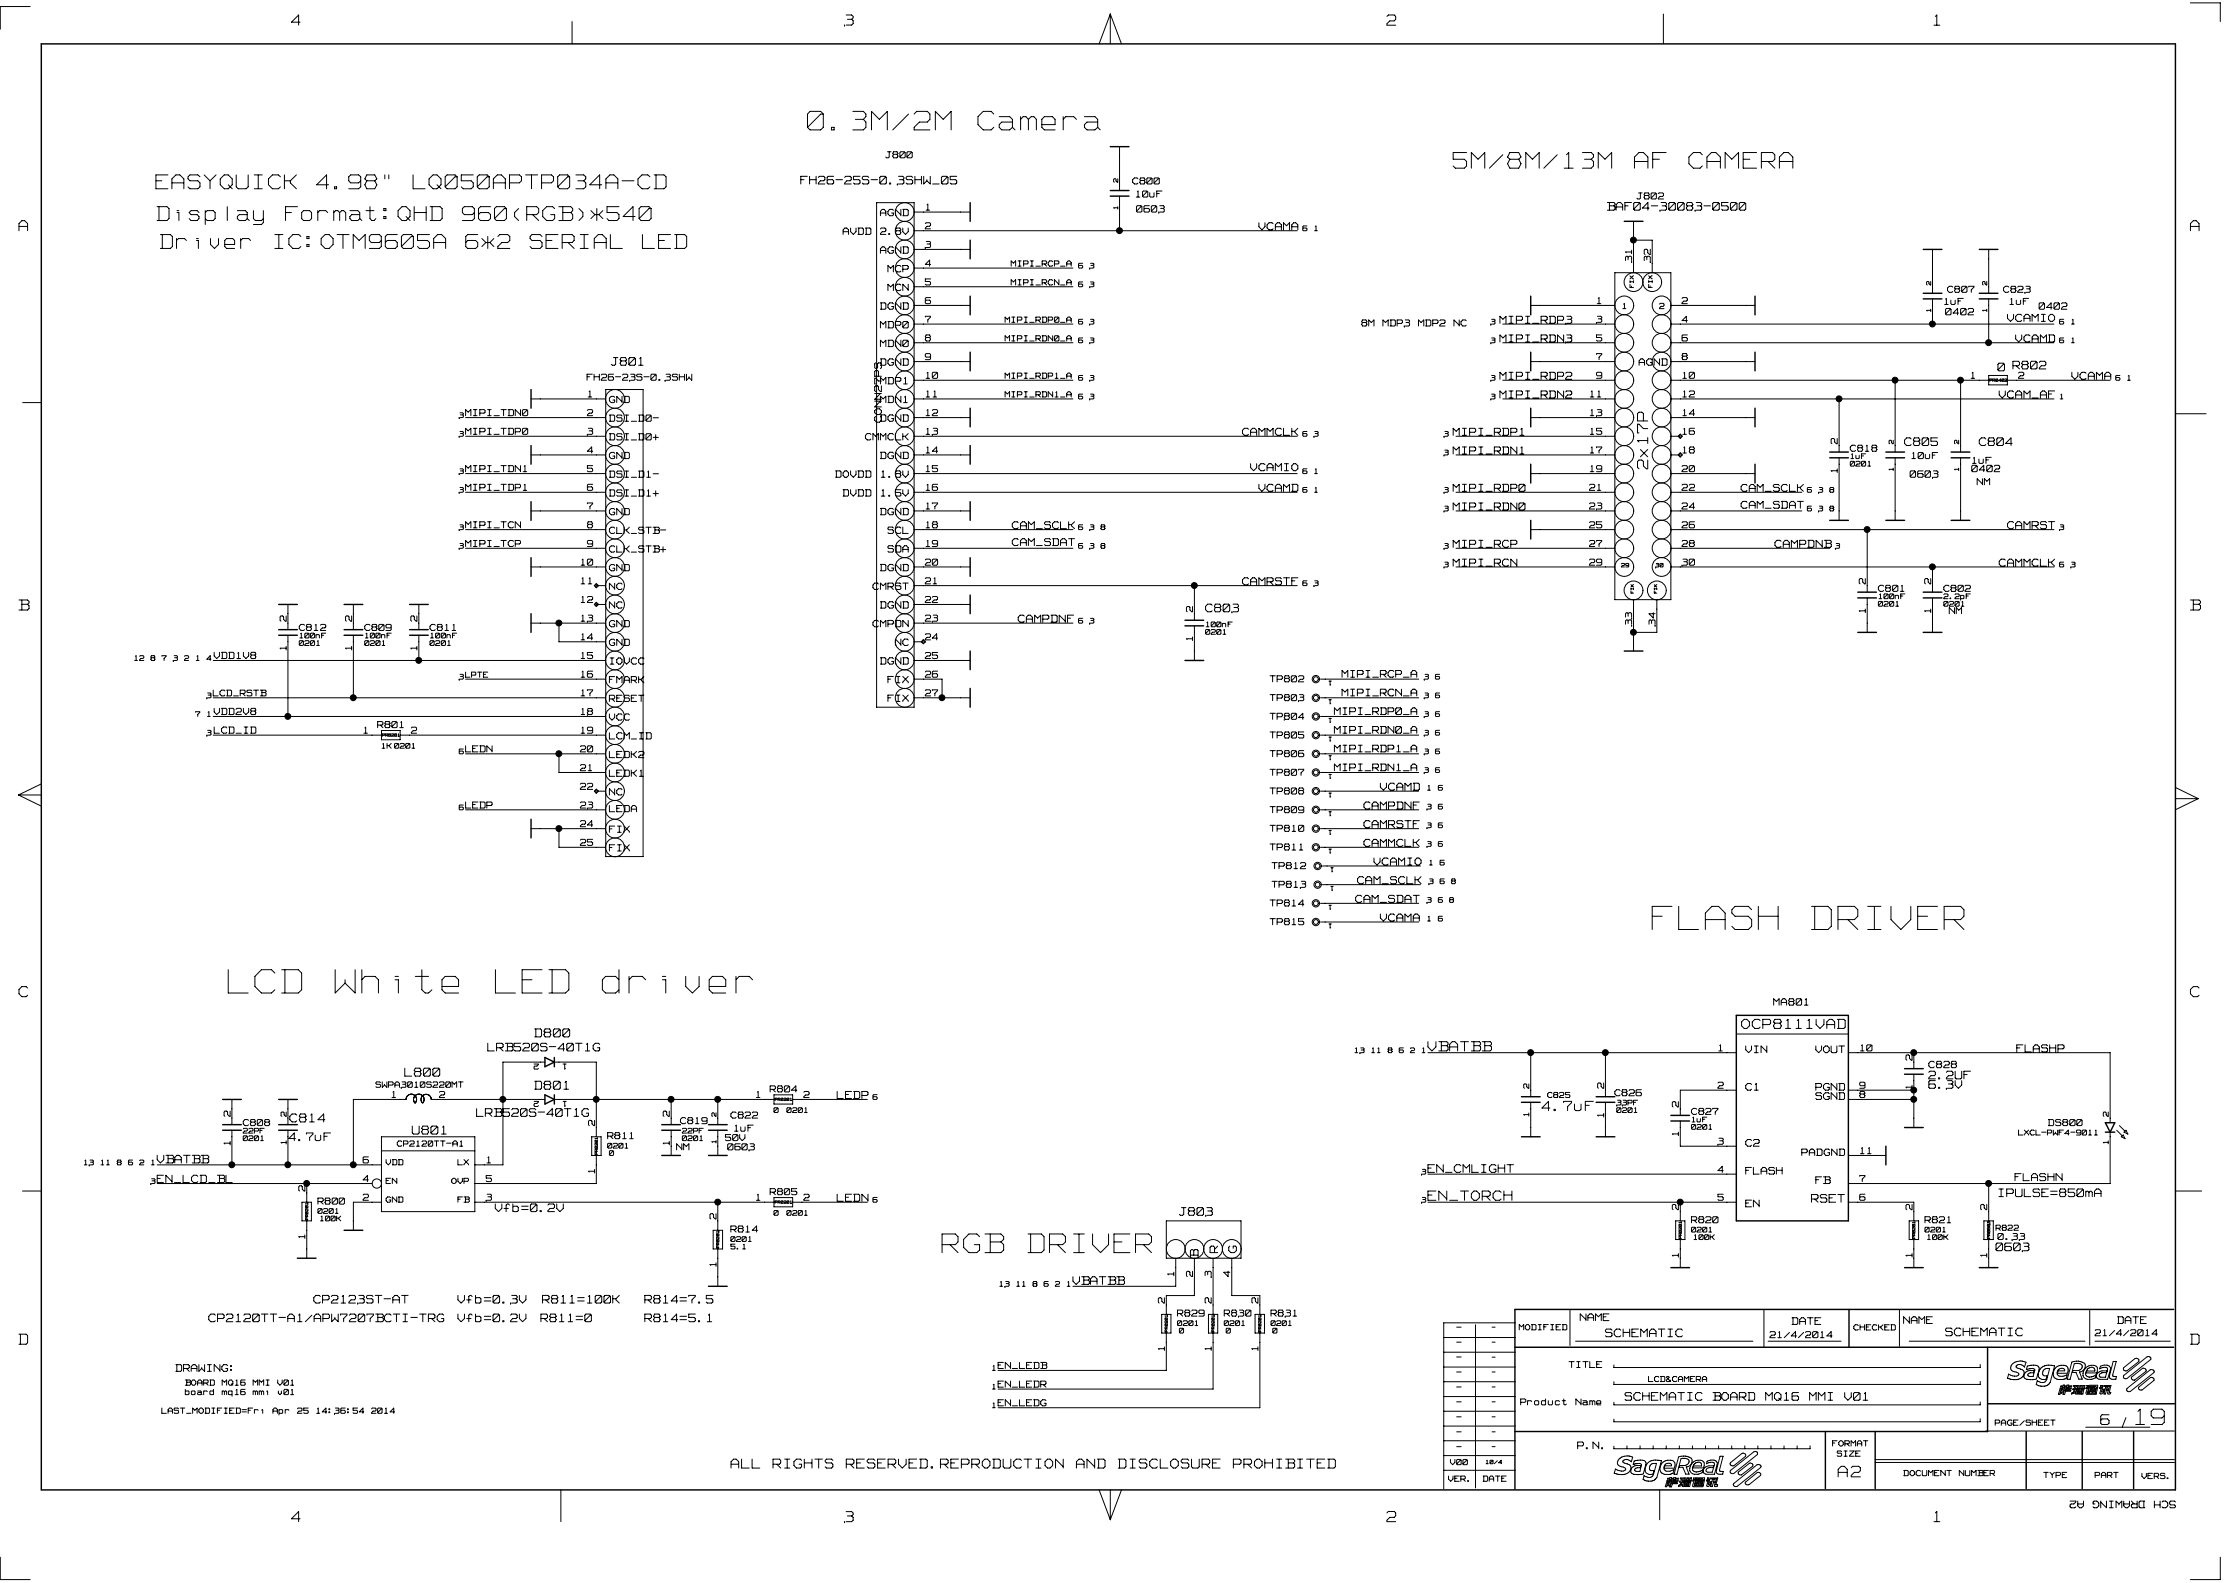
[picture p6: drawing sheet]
<svg xmlns="http://www.w3.org/2000/svg" width="297mm" height="210mm" viewBox="0 0 297 210" stroke-linecap="round" stroke-linejoin="round" font-family="sans-serif">
<defs><g id="words">
<g font-size="5.8" fill="#fff">
<text x="219.1" y="123.8">FLASH</text>
<text x="240.2" y="123.8">DRIVER</text>
<text x="30.3" y="132.3">LCD White LED driver</text>
</g>
<text font-size="4.7" fill="#fff" x="124.9" y="166.6">RGB DRIVER</text>
<g font-size="4.6" fill="#fff">
<text x="107.1" y="17.7">0.3M/2M</text>
<text x="129.6" y="17.7">Camera</text>
</g>
<g font-size="3.9" fill="#fff">
<text x="192.7" y="22.7">5M/8M/13M</text>
<text x="216.6" y="22.7">AF CAMERA</text>
</g>
<text font-size="3.8" fill="#fff" x="283.2" y="189.4">19</text>
<g font-size="3.5" fill="#fff">
<text x="20.7" y="25.4">EASYQUICK</text>
<text x="20.8" y="29.6">Display Format:QHD</text>
<text x="41.8" y="25.4">4.98&quot; LQ050APTP034A-CD</text>
<text x="61" y="29.6">960(RGB)*540</text>
<text x="21.3" y="33.3">Driver IC:OTM9605A</text>
<text x="61.8" y="33.3">6*2 SERIAL</text>
<text x="85" y="33.3">LED</text>
</g>
<text font-size="3" fill="#fff" x="218.9" y="62.2" transform="rotate(-90 218.9 62.2)">2x17P</text>
<text font-size="2.7" fill="#fff" x="243.8" y="196.2">A 2</text>
<g font-size="2.6" fill="#fff">
<text x="183.9" y="3.6">2</text>
<text x="256.5" y="3.6">1</text>
<text x="183.9" y="202.1">2</text>
<text x="256.5" y="202.1">1</text>
</g>
<g font-size="2.5" fill="#fff">
<text x="38.6" y="3.6">4</text>
<text x="112" y="3.6">3</text>
<text x="2.5" y="30.9">A</text>
<text x="290.5" y="30.9">A</text>
<text x="2.5" y="81.2">B</text>
<text x="290.5" y="81.2">B</text>
<text x="2.5" y="132.5">C</text>
<text x="290.5" y="132.5">C</text>
<text x="2.5" y="178.6">D</text>
<text x="290.5" y="178.6">D</text>
<text x="38.6" y="202.1">4</text>
<text x="112" y="202.1">3</text>
</g>
<text font-size="2.4" fill="#fff" x="278.6" y="189.2">6</text>
<g font-size="2.3" fill="#fff">
<text x="230.9" y="136.7">OCP8111VAD</text>
<text x="189.4" y="139.7">VBATBB</text>
<text x="204.5" y="147.6">4.7uF</text>
<text x="189.4" y="159.5">EN_TORCH</text>
<text x="96.9" y="194.9">ALL RIGHTS RESERVED.REPRODUCTION</text>
<text x="142.3" y="194.9">AND DISCLOSURE</text>
<text x="163" y="194.9">PROHIBITED</text>
</g>
<g font-size="2.2" fill="#fff">
<text x="159.2" y="166.8" transform="rotate(-90 159.2 166.8)">B</text>
<text x="161.8" y="166.2" transform="rotate(-90 161.8 166.2)">R</text>
<text x="164.3" y="166.2" transform="rotate(-90 164.3 166.2)">G</text>
</g>
<g font-size="2" fill="#fff">
<text x="70.9" y="137.8">D800</text>
<text x="53.7" y="143">L800</text>
<text x="38.4" y="149">C814</text>
<text x="70.9" y="144.7">D801</text>
<text x="54.7" y="150.6">U801</text>
<text x="288.5" y="198.9" transform="rotate(180 288.5 198.9)">SCH DRAWING A2</text>
</g>
<g font-size="1.9" fill="#fff">
<text x="106.2" y="24.6">FH26-25S-0.3SHW_05</text>
<text x="213.1" y="28.1">BAF04-30083-0500</text>
<text x="81.1" y="48.6">J801</text>
<text x="264.9" y="49.4">0 R802</text>
<text x="117.2" y="56" transform="rotate(-90 117.2 56)">CONN27PS</text>
<text x="252.6" y="59.3">C805</text>
<text x="262.5" y="59.3">C804</text>
<text x="159.9" y="81.3">C803</text>
<text x="64.7" y="139.6">LRB520S-40T1G</text>
<text x="255.8" y="143.3">2.2UF</text>
<text x="63.2" y="148.3">LRB520S-40T1G</text>
<text x="255.8" y="144.5">6.3V</text>
<text x="20.8" y="154.5">VBATBB</text>
<text x="38.3" y="151.5">4.7uF</text>
<text x="189.4" y="155.7">EN_CMLIGHT</text>
<text x="65.7" y="160.9">Vfb=0.2V</text>
<text x="156.4" y="161.4">J803</text>
<text x="240.2" y="159.7">RSET</text>
<text x="265.1" y="158.9">IPULSE=850mA</text>
<text x="264.7" y="166.1">0603</text>
<text x="41.6" y="173">CP2123ST-AT</text>
<text x="60.7" y="173">Vfb=0.3V</text>
<text x="71.9" y="173">R811=100K</text>
<text x="85.5" y="173">R814=7.5</text>
<text x="142.3" y="170.6">VBATBB</text>
<text x="27.7" y="175.5">CP2120TT-A1/APW7207BCTI-TRG</text>
<text x="60.7" y="175.5">Vfb=0.2V</text>
<text x="71.7" y="175.5">R811=0</text>
<text x="85.5" y="175.5">R814=5.1</text>
<text x="212.9" y="177.5">SCHEMATIC</text>
<text x="258" y="177.4">SCHEMATIC</text>
<text x="215.5" y="185.9">SCHEMATIC</text>
<text x="227.1" y="185.9">BOARD</text>
<text x="234.1" y="185.9">MQ16 MMI V01</text>
</g>
<g font-size="1.8" fill="#fff">
<text x="166.9" y="30.7">VCAMA</text>
<text x="216.6" y="34.7" transform="rotate(-90 216.6 34.7)">31</text>
<text x="219.1" y="34.7" transform="rotate(-90 219.1 34.7)">32</text>
<text x="198.9" y="45.6">MIPI_RDN3</text>
<text x="198.9" y="43.1">MIPI_RDP3</text>
<text x="266.2" y="42.8">VCAMIO</text>
<text x="267.3" y="45.6">VCAMD</text>
<text x="198.9" y="53">MIPI_RDN2</text>
<text x="198.9" y="50.5">MIPI_RDP2</text>
<text x="265.1" y="53">VCAM_AF</text>
<text x="274.7" y="50.5">VCAMA</text>
<text x="164.8" y="57.9">CAMMCLK</text>
<text x="192.7" y="57.9">MIPI_RDP1</text>
<text x="243.9" y="58.9" transform="rotate(-90 243.9 58.9)">2</text>
<text x="165.8" y="62.6">VCAMIO</text>
<text x="166.9" y="65.4">VCAMD</text>
<text x="192.7" y="65.4">MIPI_RDP0</text>
<text x="192.7" y="60.4">MIPI_RDN1</text>
<text x="243.9" y="62.7" transform="rotate(-90 243.9 62.7)">1</text>
<text x="192.7" y="67.8">MIPI_RDN0</text>
<text x="266.2" y="70.3">CAMRST</text>
<text x="164.8" y="77.8">CAMRSTF</text>
<text x="192.7" y="72.8">MIPI_RCP</text>
<text x="192.7" y="75.3">MIPI_RCN</text>
<text x="235.4" y="72.8">CAMPDNB</text>
<text x="247.6" y="77.4" transform="rotate(-90 247.6 77.4)">2</text>
<text x="256.3" y="77.4" transform="rotate(-90 256.3 77.4)">2</text>
<text x="265.1" y="75.3">CAMMCLK</text>
<text x="38.2" y="82.4" transform="rotate(-90 38.2 82.4)">2</text>
<text x="46.9" y="82.4" transform="rotate(-90 46.9 82.4)">2</text>
<text x="55.6" y="82.4" transform="rotate(-90 55.6 82.4)">2</text>
<text x="135" y="82.7">CAMPDNF</text>
<text x="158.4" y="81.2" transform="rotate(-90 158.4 81.2)">2</text>
<text x="216.6" y="82.9" transform="rotate(-90 216.6 82.9)">33</text>
<text x="219.7" y="82.9" transform="rotate(-90 219.7 82.9)">34</text>
<text x="247.6" y="81.3" transform="rotate(-90 247.6 81.3)">1</text>
<text x="256.3" y="81.3" transform="rotate(-90 256.3 81.3)">1</text>
<text x="38.2" y="86.2" transform="rotate(-90 38.2 86.2)">1</text>
<text x="46.9" y="86.2" transform="rotate(-90 46.9 86.2)">1</text>
<text x="55.6" y="86.2" transform="rotate(-90 55.6 86.2)">1</text>
<text x="158.4" y="85" transform="rotate(-90 158.4 85)">1</text>
<text x="180.9" y="107.5">CAMPDNF</text>
<text x="183" y="105">VCAMD</text>
<text x="180.9" y="112.5">CAMMCLK</text>
<text x="180.9" y="110">CAMRSTF</text>
<text x="179.8" y="119.9">CAM_SDAT</text>
<text x="180" y="117.4">CAM_SCLK</text>
<text x="182.2" y="114.9">VCAMIO</text>
<text x="183" y="122.4">VCAMA</text>
<text x="253.8" y="140.6" transform="rotate(-90 253.8 140.6)">2</text>
<text x="267.4" y="139.7">FLASHP</text>
<text x="30.8" y="148.1" transform="rotate(-90 30.8 148.1)">2</text>
<text x="79.1" y="149.3" transform="rotate(-90 79.1 149.3)">2</text>
<text x="89" y="148.1" transform="rotate(-90 89 148.1)">2</text>
<text x="111" y="145.9">LEDP</text>
<text x="212.9" y="148.2" transform="rotate(-90 212.9 148.2)">1</text>
<text x="212.9" y="144.4" transform="rotate(-90 212.9 144.4)">2</text>
<text x="222.8" y="146.8" transform="rotate(-90 222.8 146.8)">2</text>
<text x="253.8" y="144.4" transform="rotate(-90 253.8 144.4)">1</text>
<text x="30.8" y="151.9" transform="rotate(-90 30.8 151.9)">1</text>
<text x="79.1" y="155.6" transform="rotate(-90 79.1 155.6)">1</text>
<text x="89" y="151.9" transform="rotate(-90 89 151.9)">1</text>
<text x="222.8" y="150.6" transform="rotate(-90 222.8 150.6)">1</text>
<text x="20.8" y="157.1">EN_LCD_BL</text>
<text x="40.7" y="158" transform="rotate(-90 40.7 158)">2</text>
<text x="95.2" y="161.7" transform="rotate(-90 95.2 161.7)">2</text>
<text x="111" y="159.5">LEDN</text>
<text x="222.8" y="160.5" transform="rotate(-90 222.8 160.5)">2</text>
<text x="253.8" y="160.5" transform="rotate(-90 253.8 160.5)">2</text>
<text x="263.7" y="160.5" transform="rotate(-90 263.7 160.5)">2</text>
<text x="267.2" y="156.8">FLASHN</text>
<text x="40.7" y="164.3" transform="rotate(-90 40.7 164.3)">1</text>
<text x="95.2" y="168" transform="rotate(-90 95.2 168)">1</text>
<text x="222.8" y="166.8" transform="rotate(-90 222.8 166.8)">1</text>
<text x="253.8" y="166.8" transform="rotate(-90 253.8 166.8)">1</text>
<text x="263.7" y="166.8" transform="rotate(-90 263.7 166.8)">1</text>
<text x="154.7" y="172.8" transform="rotate(-90 154.7 172.8)">2</text>
<text x="155.9" y="169.2" transform="rotate(-90 155.9 169.2)">1</text>
<text x="158.4" y="169.3" transform="rotate(-90 158.4 169.3)">2</text>
<text x="160.9" y="172.8" transform="rotate(-90 160.9 172.8)">2</text>
<text x="160.9" y="169.3" transform="rotate(-90 160.9 169.3)">3</text>
<text x="163.4" y="169.3" transform="rotate(-90 163.4 169.3)">4</text>
<text x="167.1" y="172.8" transform="rotate(-90 167.1 172.8)">2</text>
<text x="154.7" y="179.1" transform="rotate(-90 154.7 179.1)">1</text>
<text x="160.9" y="179.1" transform="rotate(-90 160.9 179.1)">1</text>
<text x="167.1" y="179.1" transform="rotate(-90 167.1 179.1)">1</text>
</g>
<g font-size="1.7" fill="#fff">
<text x="230.9" y="65.4">CAM_SCLK</text>
<text x="134.2" y="70.3">CAM_SCLK</text>
<text x="230.9" y="67.6">CAM_SDAT</text>
<text x="134.2" y="72.6">CAM_SDAT</text>
<text x="178" y="90">MIPI_RCP_A</text>
<text x="176.9" y="94.9">MIPI_RDP0_A</text>
<text x="178" y="92.5">MIPI_RCN_A</text>
<text x="176.9" y="99.9">MIPI_RDP1_A</text>
<text x="176.9" y="97.4">MIPI_RDN0_A</text>
<text x="176.9" y="102.4">MIPI_RDN1_A</text>
<text x="231.5" y="139.8">VIN</text>
<text x="240.8" y="139.8">VOUT</text>
<text x="231.5" y="144.8">C1</text>
<text x="240.8" y="146">SGND</text>
<text x="240.8" y="144.8">PGND</text>
<text x="231.5" y="155.9">FLASH</text>
<text x="231.5" y="152.2">C2</text>
<text x="231.5" y="160.2">EN</text>
<text x="240.8" y="157.1">FB</text>
<text x="209.5" y="175.3">NAME</text>
<text x="237.6" y="175.8">DATE</text>
<text x="252.4" y="175.7">NAME</text>
<text x="280.8" y="175.7">DATE</text>
<text x="23.3" y="182.1">DRAWING:</text>
<text x="209.2" y="192.3">P.N.</text>
</g>
<g font-size="1.6" fill="#fff">
<text x="116.8" y="28.8">AGND</text>
<text x="150.7" y="28.3">0603</text>
<text x="111.8" y="31.3">AVDD</text>
<text x="116.7" y="31.3">2.8V</text>
<text x="116.8" y="33.8">AGND</text>
<text x="116.8" y="41.2">DGND</text>
<text x="117.7" y="36.2">MCP</text>
<text x="117.7" y="38.7">MCN</text>
<text x="258" y="41.9">0402</text>
<text x="270.4" y="41.2">0402</text>
<text x="116.8" y="43.7">MDP0</text>
<text x="116.8" y="46.1">MDN0</text>
<text x="80.8" y="53.6">GND</text>
<text x="116.8" y="51.1">MDP1</text>
<text x="116.8" y="48.6">DGND</text>
<text x="116.8" y="53.6">MDN1</text>
<text x="217.4" y="48.6">AGND</text>
<text x="80.8" y="58.5">DSI_D0+</text>
<text x="80.8" y="56">DSI_D0-</text>
<text x="114.8" y="58.5">CMMCLK</text>
<text x="116.8" y="56">DGND</text>
<text x="80.8" y="61">GND</text>
<text x="80.8" y="66">DSI_D1+</text>
<text x="80.8" y="63.5">DSI_D1-</text>
<text x="110.8" y="63.5">DOVDD</text>
<text x="111.8" y="66">DVDD</text>
<text x="116.6" y="63.5">1.8V</text>
<text x="116.7" y="66">1.5V</text>
<text x="116.8" y="61">DGND</text>
<text x="253.3" y="63.5">0603</text>
<text x="261.5" y="62.7">0402</text>
<text x="80.8" y="68.4">GND</text>
<text x="80.8" y="70.9">CLK_STB-</text>
<text x="116.8" y="68.5">DGND</text>
<text x="117.7" y="70.9">SCL</text>
<text x="80.8" y="73.4">CLK_STB+</text>
<text x="80.8" y="75.9">GND</text>
<text x="116.8" y="75.9">DGND</text>
<text x="117.7" y="73.4">SDA</text>
<text x="80.8" y="80.8">NC</text>
<text x="80.8" y="78.3">NC</text>
<text x="80.8" y="83.3">GND</text>
<text x="115.8" y="83.3">CMPDN</text>
<text x="115.8" y="78.4">CMRST</text>
<text x="116.8" y="80.8">DGND</text>
<text x="28.4" y="87.5">VDD1V8</text>
<text x="80.8" y="85.8">GND</text>
<text x="80.9" y="88.2">IOVCC</text>
<text x="116.8" y="88.3">DGND</text>
<text x="118.7" y="85.8">NC</text>
<text x="28.4" y="94.9">VDD2V8</text>
<text x="80.8" y="95.7">VCC</text>
<text x="80.8" y="90.7">FMARK</text>
<text x="80.8" y="93.2">RESET</text>
<text x="117.7" y="93.2">FIX</text>
<text x="117.7" y="90.7">FIX</text>
<text x="28.4" y="97.4">LCD_ID</text>
<text x="80.8" y="100.6">LEDK2</text>
<text x="80.8" y="98.2">LCM_ID</text>
<text x="80.8" y="107.8">LEDA</text>
<text x="80.8" y="105.6">NC</text>
<text x="80.8" y="103.1">LEDK1</text>
<text x="80.8" y="110.6">FIX</text>
<text x="80.8" y="113">FIX</text>
<text x="235.2" y="133.5">MA801</text>
<text x="255.8" y="141.8">C828</text>
<text x="238.9" y="153.4">PADGND</text>
</g>
<g font-size="1.5" fill="#fff">
<text x="117.5" y="21.1">J800</text>
<text x="122.8" y="28">1</text>
<text x="150.2" y="24.6">C800</text>
<text x="150.7" y="26.3">10uF</text>
<text x="217.1" y="26.5">J802</text>
<text x="122.7" y="35.5">4</text>
<text x="122.7" y="33">3</text>
<text x="122.7" y="30.5">2</text>
<text x="122.7" y="40.4">6</text>
<text x="122.7" y="38">5</text>
<text x="211.8" y="40.4">1</text>
<text x="223.1" y="40.4">2</text>
<text x="257.9" y="40.5">1uF</text>
<text x="258.3" y="38.9">C807</text>
<text x="265.7" y="38.9">C823</text>
<text x="266.5" y="40.5">1uF</text>
<text x="122.7" y="47.9">9</text>
<text x="122.7" y="45.4">8</text>
<text x="122.7" y="42.9">7</text>
<text x="180.6" y="43.4">8M MDP3</text>
<text x="188" y="43.4">MDP2</text>
<text x="192.7" y="43.4">NC</text>
<text x="211.7" y="47.9">7</text>
<text x="211.7" y="45.4">5</text>
<text x="211.7" y="42.9">3</text>
<text x="223.1" y="47.9">8</text>
<text x="223.1" y="45.4">6</text>
<text x="223.1" y="42.9">4</text>
<text x="77.8" y="50.6">FH26-23S-0.3SHW</text>
<text x="78" y="52.8">1</text>
<text x="122.8" y="52.8">11</text>
<text x="122.8" y="50.3">10</text>
<text x="210.9" y="52.8">11</text>
<text x="211.7" y="50.3">9</text>
<text x="223.2" y="52.8">12</text>
<text x="223.2" y="50.3">10</text>
<text x="261.4" y="50.3">1</text>
<text x="267.7" y="50.3">2</text>
<text x="61.7" y="57.8">MIPI_TDP0</text>
<text x="61.7" y="55.3">MIPI_TDN0</text>
<text x="77.9" y="57.8">3</text>
<text x="77.9" y="55.3">2</text>
<text x="122.8" y="57.8">13</text>
<text x="122.8" y="55.3">12</text>
<text x="210.9" y="57.8">15</text>
<text x="210.9" y="55.3">13</text>
<text x="223.2" y="57.8">16</text>
<text x="223.2" y="55.3">14</text>
<text x="61.7" y="65.2">MIPI_TDP1</text>
<text x="61.7" y="62.7">MIPI_TDN1</text>
<text x="77.9" y="65.2">6</text>
<text x="77.9" y="62.7">5</text>
<text x="77.9" y="60.2">4</text>
<text x="122.8" y="65.2">16</text>
<text x="122.8" y="62.7">15</text>
<text x="122.8" y="60.2">14</text>
<text x="210.8" y="65.2">21</text>
<text x="210.9" y="62.7">19</text>
<text x="210.9" y="60.2">17</text>
<text x="223.1" y="65.2">22</text>
<text x="223.1" y="62.7">20</text>
<text x="223.2" y="60.2">18</text>
<text x="245.4" y="60">C818</text>
<text x="253.5" y="61">10uF</text>
<text x="261.6" y="61.6">1uF</text>
<text x="262.2" y="64.5">NM</text>
<text x="61.7" y="70.2">MIPI_TCN</text>
<text x="77.9" y="70.2">8</text>
<text x="77.9" y="67.7">7</text>
<text x="122.8" y="70.2">18</text>
<text x="122.8" y="67.7">17</text>
<text x="210.8" y="70.2">25</text>
<text x="210.8" y="67.7">23</text>
<text x="223.1" y="70.2">26</text>
<text x="223.1" y="67.7">24</text>
<text x="61.7" y="72.6">MIPI_TCP</text>
<text x="77.1" y="77.6">11</text>
<text x="77.1" y="75.1">10</text>
<text x="77.9" y="72.6">9</text>
<text x="122.7" y="77.6">21</text>
<text x="122.7" y="75.1">20</text>
<text x="122.8" y="72.6">19</text>
<text x="210.8" y="75.1">29</text>
<text x="210.8" y="72.6">27</text>
<text x="223.1" y="75.1">30</text>
<text x="223.1" y="72.6">28</text>
<text x="39.7" y="83.8">C812</text>
<text x="48.4" y="83.8">C809</text>
<text x="57" y="83.8">C811</text>
<text x="77.1" y="82.5">13</text>
<text x="77.1" y="80.1">12</text>
<text x="122.7" y="82.5">23</text>
<text x="122.7" y="80.1">22</text>
<text x="249.1" y="78.6">C801</text>
<text x="257.8" y="78.6">C802</text>
<text x="258.5" y="81.6">NM</text>
<text x="77.1" y="90">16</text>
<text x="77.1" y="87.5">15</text>
<text x="77.1" y="85">14</text>
<text x="122.7" y="90">26</text>
<text x="122.7" y="87.5">25</text>
<text x="122.7" y="85">24</text>
<text x="28.3" y="92.5">LCD_RSTB</text>
<text x="77.1" y="94.9">18</text>
<text x="77.1" y="92.5">17</text>
<text x="122.7" y="92.5">27</text>
<text x="168.4" y="90.6">TP802</text>
<text x="168.4" y="93.1">TP803</text>
<text x="168.4" y="95.6">TP804</text>
<text x="48.3" y="97.4">1</text>
<text x="50.1" y="96.7">R801</text>
<text x="54.5" y="97.4">2</text>
<text x="61.7" y="99.9">LEDN</text>
<text x="77" y="99.9">20</text>
<text x="77.1" y="97.4">19</text>
<text x="168.4" y="98">TP805</text>
<text x="168.4" y="100.5">TP806</text>
<text x="61.7" y="107.3">LEDP</text>
<text x="77" y="107.3">23</text>
<text x="77" y="104.9">22</text>
<text x="77" y="102.4">21</text>
<text x="168.4" y="103">TP807</text>
<text x="168.4" y="105.5">TP808</text>
<text x="168.4" y="107.9">TP809</text>
<text x="77" y="112.3">25</text>
<text x="77" y="109.8">24</text>
<text x="168.4" y="110.4">TP810</text>
<text x="168.4" y="112.9">TP811</text>
<text x="168.7" y="115.4">TP812</text>
<text x="168.7" y="117.9">TP813</text>
<text x="168.4" y="120.3">TP814</text>
<text x="168.4" y="122.8">TP815</text>
<text x="71.4" y="140.9" transform="rotate(180 71.4 140.9)">2</text>
<text x="75.1" y="140.9" transform="rotate(180 75.1 140.9)">1</text>
<text x="227.9" y="139.6">1</text>
<text x="246.7" y="139.6">10</text>
<text x="32.3" y="149.5">C808</text>
<text x="38.2" y="148.1" transform="rotate(-90 38.2 148.1)">2</text>
<text x="52" y="145.7">1</text>
<text x="58.3" y="145.7">2</text>
<text x="71.4" y="145.9" transform="rotate(180 71.4 145.9)">2</text>
<text x="75.1" y="145.9" transform="rotate(180 75.1 145.9)">1</text>
<text x="90.2" y="149.2">C819</text>
<text x="96.9" y="148.5">C822</text>
<text x="100.3" y="145.7">1</text>
<text x="102.1" y="145">R804</text>
<text x="106.6" y="145.7">2</text>
<text x="202.9" y="148" transform="rotate(-90 202.9 148)">1</text>
<text x="202.9" y="144.4" transform="rotate(-90 202.9 144.4)">2</text>
<text x="214.1" y="145.5">C826</text>
<text x="224.3" y="148">C827</text>
<text x="227.8" y="144.5">2</text>
<text x="246.6" y="144.5">9</text>
<text x="246.6" y="145.7">8</text>
<text x="271.6" y="149.5">DS800</text>
<text x="279.8" y="148.1" transform="rotate(-90 279.8 148.1)">2</text>
<text x="38.2" y="151.7" transform="rotate(-90 38.2 151.7)">1</text>
<text x="48.2" y="154.4">6</text>
<text x="64.6" y="154.4">1</text>
<text x="80.6" y="151.2">R811</text>
<text x="89.7" y="152.7">NM</text>
<text x="96.2" y="151.4">50V</text>
<text x="96.5" y="152.7">0603</text>
<text x="97.4" y="150.2">1uF</text>
<text x="227.8" y="155.7">4</text>
<text x="227.8" y="151.9">3</text>
<text x="246.7" y="153.2">11</text>
<text x="279.8" y="151.7" transform="rotate(-90 279.8 151.7)">1</text>
<text x="42.2" y="159.9">R800</text>
<text x="48.2" y="159.4">2</text>
<text x="48.2" y="156.9">4</text>
<text x="64.5" y="159.4">3</text>
<text x="64.5" y="156.9">5</text>
<text x="100.3" y="159.4">1</text>
<text x="102.1" y="158.6">R805</text>
<text x="106.6" y="159.4">2</text>
<text x="227.8" y="159.4">5</text>
<text x="246.6" y="156.9">7</text>
<text x="246.6" y="159.4">6</text>
<text x="96.9" y="163.6">R814</text>
<text x="224.3" y="162.3">R820</text>
<text x="255.3" y="162.3">R821</text>
<text x="264.9" y="164.6">0.33</text>
<text x="156.1" y="174.7">R829</text>
<text x="162.3" y="174.7">R830</text>
<text x="168.5" y="174.7">R831</text>
<text x="234.7" y="177.6">21/4/2014</text>
<text x="277.8" y="177.3">21/4/2014</text>
<text x="132.4" y="181.7">EN_LEDB</text>
<text x="132.4" y="184.1">EN_LEDR</text>
<text x="208.1" y="181.5">TITLE</text>
<text x="132.4" y="186.6">EN_LEDG</text>
<text x="201.7" y="186.5">Product</text>
<text x="208.9" y="186.5">Name</text>
</g>
<g font-size="1.3" fill="#fff">
<text x="134.1" y="35.5">MIPI_RCP_A</text>
<text x="134.1" y="38">MIPI_RCN_A</text>
<text x="215.2" y="41.1">1</text>
<text x="220.1" y="41.1">2</text>
<text x="133.3" y="45.4">MIPI_RDN0_A</text>
<text x="133.3" y="42.9">MIPI_RDP0_A</text>
<text x="133.3" y="52.8">MIPI_RDN1_A</text>
<text x="133.3" y="50.3">MIPI_RDP1_A</text>
<text x="49.8" y="144.3">SWPA3010S220MT</text>
<text x="205.2" y="145.7">C825</text>
<text x="51.2" y="154.7">VDD</text>
<text x="52.7" y="152.2">CP2120TT-A1</text>
<text x="60.7" y="154.7">LX</text>
<text x="267.7" y="150.7">LXCL-PWF4-9011</text>
<text x="51.2" y="159.6">GND</text>
<text x="51.2" y="157.1">EN</text>
<text x="59.9" y="157.1">OVP</text>
<text x="60.7" y="159.6">FB</text>
<text x="264.7" y="163.3">R822</text>
<text x="201.5" y="176.6">MODIFIED</text>
<text x="245.8" y="176.6">CHECKED</text>
<text x="24.6" y="185.1">board mq16 mmi v01</text>
<text x="24.6" y="183.9">BOARD MQ16 MMI V01</text>
<text x="193.2" y="182.6">-</text>
<text x="193.2" y="180.6">-</text>
<text x="193.2" y="184.6">-</text>
<text x="218.6" y="183.4">LCD&amp;CAMERA</text>
<text x="21.5" y="187.6">LAST_MODIFIED=Fri</text>
<text x="35.9" y="187.6">Apr 25 14:36:54</text>
<text x="48.8" y="187.6">2014</text>
<text x="193.2" y="188.5">-</text>
<text x="193.2" y="186.5">-</text>
<text x="193.2" y="190.5">-</text>
<text x="243" y="192">FORMAT</text>
<text x="264.6" y="189.2">PAGE/SHEET</text>
<text x="192.1" y="196.6">VER.</text>
<text x="192.3" y="194.4">V00</text>
<text x="193.2" y="192.5">-</text>
<text x="196.7" y="196.6">DATE</text>
<text x="243.6" y="193.3">SIZE</text>
<text x="252.5" y="195.9">DOCUMENT</text>
<text x="259.7" y="195.9">NUMBER</text>
<text x="271" y="196.2">TYPE</text>
<text x="277.8" y="196.2">PART</text>
<text x="284" y="196.3">VERS.</text>
</g>
<g font-size="1.2" fill="#fff">
<text x="148.4" y="27.7" transform="rotate(-90 148.4 27.7)">1</text>
<text x="148.4" y="24.2" transform="rotate(-90 148.4 24.2)">2</text>
<text x="143" y="35.7">6</text>
<text x="144.5" y="35.7">3</text>
<text x="172.8" y="30.8">6</text>
<text x="174.3" y="30.8">1</text>
<text x="143" y="38.2">6</text>
<text x="144.5" y="38.2">3</text>
<text x="256.2" y="41.3" transform="rotate(-90 256.2 41.3)">1</text>
<text x="256.2" y="37.8" transform="rotate(-90 256.2 37.8)">2</text>
<text x="263.6" y="41.3" transform="rotate(-90 263.6 41.3)">1</text>
<text x="263.6" y="37.8" transform="rotate(-90 263.6 37.8)">2</text>
<text x="143" y="45.6">6</text>
<text x="143" y="43.1">6</text>
<text x="144.5" y="45.6">3</text>
<text x="144.5" y="43.1">3</text>
<text x="197.7" y="45.6">3</text>
<text x="197.7" y="43.1">3</text>
<text x="273.1" y="43.1">6</text>
<text x="273.1" y="45.6">6</text>
<text x="274.7" y="43.1">1</text>
<text x="274.7" y="45.6">1</text>
<text x="143" y="53.1">6</text>
<text x="143" y="50.6">6</text>
<text x="144.5" y="53.1">3</text>
<text x="144.5" y="50.6">3</text>
<text x="197.7" y="53.1">3</text>
<text x="197.7" y="50.6">3</text>
<text x="273.2" y="53.1">1</text>
<text x="280.6" y="50.6">6</text>
<text x="282.1" y="50.6">1</text>
<text x="60.9" y="55.5">3</text>
<text x="60.9" y="58">3</text>
<text x="172.8" y="58">6</text>
<text x="174.2" y="58">3</text>
<text x="191.5" y="58">3</text>
<text x="251.2" y="58.9" transform="rotate(-90 251.2 58.9)">2</text>
<text x="259.9" y="58.9" transform="rotate(-90 259.9 58.9)">2</text>
<text x="60.9" y="65.4">3</text>
<text x="60.9" y="63">3</text>
<text x="172.8" y="65.4">6</text>
<text x="172.8" y="63">6</text>
<text x="174.3" y="65.4">1</text>
<text x="174.3" y="63">1</text>
<text x="191.5" y="65.4">3</text>
<text x="191.5" y="60.5">3</text>
<text x="239.7" y="65.4">6</text>
<text x="241.1" y="65.4">3</text>
<text x="242.6" y="65.4">8</text>
<text x="245.4" y="62">0201</text>
<text x="245.4" y="61">1uF</text>
<text x="251.2" y="62.4" transform="rotate(-90 251.2 62.4)">1</text>
<text x="259.9" y="62.4" transform="rotate(-90 259.9 62.4)">1</text>
<text x="60.9" y="70.4">3</text>
<text x="143" y="70.4">6</text>
<text x="144.5" y="70.4">3</text>
<text x="146" y="70.4">8</text>
<text x="191.5" y="67.9">3</text>
<text x="239.7" y="67.9">6</text>
<text x="241.1" y="67.9">3</text>
<text x="242.6" y="67.9">8</text>
<text x="273.1" y="70.4">3</text>
<text x="60.9" y="72.9">3</text>
<text x="143" y="72.9">6</text>
<text x="144.5" y="72.9">3</text>
<text x="146" y="72.9">8</text>
<text x="172.8" y="77.8">6</text>
<text x="174.2" y="77.8">3</text>
<text x="191.5" y="72.9">3</text>
<text x="191.5" y="75.4">3</text>
<text x="243.4" y="72.9">3</text>
<text x="273.1" y="75.4">6</text>
<text x="274.6" y="75.4">3</text>
<text x="143" y="82.8">6</text>
<text x="144.5" y="82.8">3</text>
<text x="160" y="83.3">100nF</text>
<text x="249.1" y="80.6">0201</text>
<text x="249.2" y="79.6">100nF</text>
<text x="257.8" y="79.6">2.2pF</text>
<text x="257.8" y="80.6">0201</text>
<text x="17.9" y="87.8">12</text>
<text x="20" y="87.8">8</text>
<text x="21.5" y="87.8">7</text>
<text x="23" y="87.8">3</text>
<text x="24.5" y="87.8">2</text>
<text x="26" y="87.8">1</text>
<text x="27.4" y="87.8">4</text>
<text x="39.7" y="85.8">0201</text>
<text x="39.8" y="84.8">100nF</text>
<text x="48.4" y="85.8">0201</text>
<text x="48.4" y="84.8">100nF</text>
<text x="57" y="85.8">0201</text>
<text x="57.1" y="84.8">100nF</text>
<text x="159.9" y="84.3">0201</text>
<text x="25.9" y="95.2">7</text>
<text x="27.4" y="92.7">3</text>
<text x="27.5" y="95.2">1</text>
<text x="60.9" y="90.2">3 LPTE</text>
<text x="176.5" y="90.2" transform="rotate(180 176.5 90.2)">1</text>
<text x="176.5" y="92.7" transform="rotate(180 176.5 92.7)">1</text>
<text x="176.5" y="95.1" transform="rotate(180 176.5 95.1)">1</text>
<text x="188.9" y="95.2">3</text>
<text x="188.9" y="92.7">3</text>
<text x="188.9" y="90.2">3</text>
<text x="190.3" y="95.2">6</text>
<text x="190.3" y="92.7">6</text>
<text x="190.3" y="90.2">6</text>
<text x="27.4" y="97.7">3</text>
<text x="50.7" y="99.4">1K 0201</text>
<text x="60.9" y="100.1">6</text>
<text x="176.5" y="97.6" transform="rotate(180 176.5 97.6)">1</text>
<text x="176.5" y="100.1" transform="rotate(180 176.5 100.1)">1</text>
<text x="188.9" y="100.1">3</text>
<text x="188.9" y="97.7">3</text>
<text x="190.3" y="100.1">6</text>
<text x="190.3" y="97.7">6</text>
<text x="60.9" y="107.6">6</text>
<text x="176.5" y="102.6" transform="rotate(180 176.5 102.6)">1</text>
<text x="176.5" y="105.1" transform="rotate(180 176.5 105.1)">1</text>
<text x="176.5" y="107.5" transform="rotate(180 176.5 107.5)">1</text>
<text x="188.9" y="102.6">3</text>
<text x="189.2" y="107.5">3</text>
<text x="189.3" y="105">1</text>
<text x="190.3" y="102.6">6</text>
<text x="190.7" y="107.5">6</text>
<text x="190.7" y="105">6</text>
<text x="176.5" y="110" transform="rotate(180 176.5 110)">1</text>
<text x="176.5" y="112.5" transform="rotate(180 176.5 112.5)">1</text>
<text x="189.2" y="112.4">3</text>
<text x="189.2" y="109.9">3</text>
<text x="190.7" y="112.4">6</text>
<text x="190.7" y="109.9">6</text>
<text x="176.5" y="119.9" transform="rotate(180 176.5 119.9)">1</text>
<text x="176.8" y="115" transform="rotate(180 176.8 115)">1</text>
<text x="176.8" y="117.4" transform="rotate(180 176.8 117.4)">1</text>
<text x="189.2" y="119.8">3</text>
<text x="189.5" y="117.4">3</text>
<text x="189.6" y="114.9">1</text>
<text x="190.7" y="119.8">6</text>
<text x="191" y="117.4">6</text>
<text x="191" y="114.9">6</text>
<text x="192.2" y="119.8">8</text>
<text x="192.5" y="117.4">8</text>
<text x="176.5" y="122.4" transform="rotate(180 176.5 122.4)">1</text>
<text x="189.3" y="122.3">1</text>
<text x="190.7" y="122.3">6</text>
<text x="179.7" y="139.8">13</text>
<text x="181.9" y="139.8">11</text>
<text x="184.1" y="139.8">8</text>
<text x="185.5" y="139.8">6</text>
<text x="187" y="139.8">2</text>
<text x="188.6" y="139.8">1</text>
<text x="95.1" y="148.1" transform="rotate(-90 95.1 148.1)">2</text>
<text x="102.6" y="147.7">0</text>
<text x="104.3" y="147.7">0201</text>
<text x="115.8" y="146">6</text>
<text x="214.4" y="147.7">0201</text>
<text x="214.4" y="146.7">33PF</text>
<text x="224.3" y="149.9">0201</text>
<text x="224.4" y="149">1uF</text>
<text x="11.2" y="154.7">13</text>
<text x="13.4" y="154.7">11</text>
<text x="15.5" y="154.7">8</text>
<text x="17" y="154.7">6</text>
<text x="18.5" y="154.7">2</text>
<text x="20.1" y="154.7">1</text>
<text x="32.3" y="150.5">22PF</text>
<text x="32.3" y="151.4">0201</text>
<text x="80.6" y="152.4">0201</text>
<text x="80.8" y="153.4">0</text>
<text x="90.5" y="151.4">0201</text>
<text x="90.5" y="150.5">22PF</text>
<text x="95.1" y="151.6" transform="rotate(-90 95.1 151.6)">1</text>
<text x="188.5" y="155.9">3</text>
<text x="20" y="157.1">3</text>
<text x="42.2" y="161.1">0201</text>
<text x="102.6" y="161.4">0</text>
<text x="104.3" y="161.4">0201</text>
<text x="115.8" y="159.6">6</text>
<text x="188.5" y="159.6">3</text>
<text x="42.5" y="162.1">100K</text>
<text x="96.9" y="165.8">5.1</text>
<text x="96.9" y="164.8">0201</text>
<text x="224.3" y="163.6">0201</text>
<text x="224.6" y="164.6">100K</text>
<text x="255.3" y="163.6">0201</text>
<text x="255.6" y="164.6">100K</text>
<text x="132.6" y="170.8">13</text>
<text x="134.8" y="170.8">11</text>
<text x="137" y="170.8">8</text>
<text x="138.4" y="170.8">6</text>
<text x="140" y="170.8">2</text>
<text x="141.5" y="170.8">1</text>
<text x="156.1" y="176">0201</text>
<text x="156.4" y="177">0</text>
<text x="162.3" y="176">0201</text>
<text x="162.6" y="177">0</text>
<text x="168.5" y="176">0201</text>
<text x="168.8" y="177">0</text>
<text x="131.6" y="181.9">1</text>
<text x="131.6" y="184.4">1</text>
<text x="131.6" y="186.9">1</text>
</g>
<g font-size="1" fill="#fff">
<text x="216.8" y="38.1" transform="rotate(-90 216.8 38.1)">FIX</text>
<text x="219.2" y="38.1" transform="rotate(-90 219.2 38.1)">FIX</text>
</g>
<g font-size=".9" fill="#fff">
<text x="215" y="75.3">29</text>
<text x="219.6" y="75.3">30</text>
<text x="197.9" y="178.4">-</text>
<text x="197.9" y="176.4">-</text>
<text x="197.9" y="180.4">-</text>
<text x="197.9" y="182.4">-</text>
<text x="197.9" y="184.3">-</text>
<text x="197.9" y="190.3">-</text>
<text x="197.9" y="188.3">-</text>
<text x="197.9" y="186.3">-</text>
<text x="197.1" y="194.2">10/4</text>
<text x="197.9" y="192.3">-</text>
</g>
<g font-size=".8" fill="#fff">
<text x="216.7" y="78.7" transform="rotate(-90 216.7 78.7)">FIX</text>
<text x="219.8" y="78.7" transform="rotate(-90 219.8 78.7)">FIX</text>
</g>
<g font-size=".7" fill="#fff">
<text x="79.4" y="153.1" transform="rotate(-90 79.4 153.1)">PR0201</text>
<text x="41" y="161.8" transform="rotate(-90 41 161.8)">PR0201</text>
<text x="95.5" y="165.5" transform="rotate(-90 95.5 165.5)">PR0201</text>
<text x="223.1" y="164.3" transform="rotate(-90 223.1 164.3)">PR0201</text>
<text x="254.1" y="164.3" transform="rotate(-90 254.1 164.3)">PR0201</text>
<text x="264" y="164.3" transform="rotate(-90 264 164.3)">PR0603</text>
<text x="154.9" y="176.7" transform="rotate(-90 154.9 176.7)">PR0201</text>
<text x="161.1" y="176.7" transform="rotate(-90 161.1 176.7)">PR0201</text>
<text x="167.3" y="176.7" transform="rotate(-90 167.3 176.7)">PR0201</text>
</g>
<g font-size=".6" fill="#fff">
<text x="263.9" y="50.7">PR0402</text>
<text x="50.7" y="97.7">PR0201</text>
<text x="102.8" y="146">PR0201</text>
<text x="102.8" y="159.7">PR0201</text>
</g>
</g></defs>
<g fill="none" stroke="#000" stroke-width=".19">
<path d="M5.5 5.8v191.8h283v-102.5M5.5 5.8h283v89.2M147.2 19.5h2.5M128.6 26.9v2.5M128.6 31.9v2.4M128.6 39.3v2.5M147.2 26h2.5M147.2 25.3h2.5M203 39.3v2.5M215.4 29.4h2.5M232.7 39.3v2.5M255 39.6h2.5"/>
<path d="M255 38.9h2.5M255 33.1h2.5M262.5 39.6h2.4M262.5 38.9h2.4M262.5 33.1h2.4M70.4 51.7v2.4M70.4 59.1v2.5M128.6 46.7v2.5M128.6 54.1v2.5M128.6 59.1v2.5M203 46.7v2.5M203 54.1v2.5"/>
<path d="M222.8 57.6l.3 .3-.3 .2-.2-.2zM232.7 54.1v2.5M232.7 46.7v2.5M242.6 60h2.5M250.1 60h2.5M258.7 60h2.5M70.4 66.5v2.5M70.4 74v2.5M79.1 79.9l.2 .3-.2 .2-.3-.2zM79.1 77.4l.2 .3-.2 .2-.3-.2zM128.6 66.5v2.5M128.6 74v2.5"/>
<path d="M128.6 78.9v2.5M203 61.6v2.5M203 69v2.5M222.8 60.1l.3 .2-.3 .3-.2-.3zM232.7 61.6v2.5M242.6 60.7h2.5M242.6 69h2.5M246.4 79.3h2.4M246.4 78.5h2.4M250.1 69h2.5M250.1 60.7h2.5M255 79.3h2.5"/>
<path d="M255 78.5h2.5M258.7 60.7h2.5M258.7 69h2.5M37 83.5h2.4M37 84.3h2.4M37 80.2h2.4M45.6 84.3h2.5M45.6 83.5h2.5M45.6 80.2h2.5M54.3 84.3h2.5M54.3 80.2h2.5M54.3 83.5h2.5"/>
<path d="M70.4 81.4v2.5M122.4 84.9l.3 .2-.3 .3-.2-.3zM128.6 86.4v2.4M128.6 91.3v2.5M157.1 82.3h2.5M157.1 87.6h2.5M157.1 83h2.5M215.4 86.4h2.5M246.4 83.9h2.4M255 83.9h2.5M70.4 108.7v2.4M79.1 104.7l.2 .2-.2 .3-.3-.3z"/>
<path d="M230.2 134.7h14.9v27.2h-14.9zM29.5 149.2h2.5M29.5 145.8h2.5M29.5 149.9h2.5M37 149.9h2.4M37 149.2h2.4M37 145.8h2.4M72.3 145.2l1.2 .6-1.2 .7zM72.3 140.3l1.2 .6-1.2 .6zM73.5 140.3v1.2M73.5 145.2v1.3M87.8 149.9h2.4"/>
<path d="M87.8 153.3h2.4M87.8 149.2h2.4M94 149.9h2.4M94 149.2h2.4M94 153.3h2.4M201.8 145.5h2.4M201.8 150.8h2.4M201.8 146.2h2.4M211.7 146.2h2.4M211.7 145.5h2.4M211.7 150.8h2.4M221.6 148.7h2.4"/>
<path d="M221.6 148h2.4M250.1 152v2.5M252.6 141.8h2.4M252.6 142.5h2.4M252.6 149.6h2.4M279.2 148.9h1.2l-.6 1.3zM279.2 150.2h1.2M39.4 166.9h2.5M45.6 163.2h2.5M94 170.6h2.4M200.9 178.7h87.3M221.6 168.1h2.4"/>
<path d="M245.2 173.7v5M252.6 168.1h2.4M262.5 168.1h2.4M263.6 178.7v11.2M288.2 173.7h-87.3v23.8M200.9 189.9h62.7M242.1 189.9v7.6M248.7 189.9v7.6M263.6 186.2h24.8M268.7 189.9v7.6M276.1 189.9v7.6M282.9 189.9v7.6"/>
</g>
<g fill="none" stroke="#000" stroke-width=".13">
<path d="M4 .9h-4v3M39.6 2v1.3M39.6 2l-1 .9h1.2M75.9 2.9v2.9M107.1 16.9l.3 .3M107.4 14.8l-.3 .3v1.8M107.4 17.2h1.4M107.4 14.8h1.4M108.8 15.2l-1.7 1.7M108.8 15.1h.4M108.8 14.8l.4 .3M109.2 16.9l-.4 .3"/>
<path d="M109.2 15.2v1.7M110.6 16.9h-.3v.3h.3M110.6 16.9v.3M112 3.3h.1M112.2 2h.7M112.2 3.3h.7M112.4 2.6h.5M112.7 17.2h.1M112.9 2l.2 .2v.1M113 2.6l.1 .2M113.1 14.8h1.4l.3 .3v.4M113.1 2.8v.3l-.2 .2"/>
<path d="M113.1 2.4l-.2 .2M114.5 15.9l.3 .3M114.8 16.9l-.3 .3h-1.4M114.8 16.2v.7M114.8 15.5l-.3 .3h-1.1M116.6 15.8l-1-1v2.4M116.6 15.8l1.1-1v2.4M120.5 15.1l-2.1 2.1M121.2 15.1l.4-.3h1.4l.3 .3v.7M121.2 17.2h2.1M123.3 15.8l-.3 .4h-1.1l-.7 .7v.3M125 15.8l-1-1v2.4"/>
<path d="M125.1 15.8l1-1v2.4M129.7 16.5l.7 .7M130.4 14.8l-.7 .7v1M130.4 17.2h1M130.4 14.8h1M131.4 14.8l.4 .3M131.8 16.9l-.4 .3M132.5 15.5h1.4M132.5 16.9l.3 .3M132.8 16.2l-.3 .3v.4M132.9 16.2h1.3M132.9 17.2h1"/>
<path d="M133.9 17.2l.4-.3 .3 .3M133.9 15.5l.4 .4v1M135.3 15.5v1.7M136 15.5h-.3l-.3 .3M136.1 15.5l.3 .4v1.3M136.7 15.5l-.3 .3M136.8 15.5h.3M137.1 15.5l.3 .4v1.3M138.2 16.9l.3 .3M138.5 15.5l-.3 .4v1M138.5 17.2h1.4M138.5 15.5h1l.4 .3v.7h-1.7"/>
<path d="M141 15.5v1.7M141.3 15.5l-.3 .3M141.3 15.5h1.1M142.4 15.5l.3 .3M143.8 16.9l.3 .3M143.8 15.5h1.4M144.1 16.2l-.3 .3v.4M144.2 16.2h1.3M144.2 17.2h1M145.2 17.2l.4-.3 .3 .3M145.2 15.5l.4 .4v1M147.2 1.9l1.5 3.9"/>
<path d="M147.2 1.9l-1.4 3.9M147.2 1.9v3.9M148.5 19.5v5.8M183.9 3.2v.1h1.2M184.1 2l-.2 .2M184.1 2h.8M184.3 2.8l-.4 .4M184.3 2.8h.6M184.9 2l.2 .2v.3l-.2 .3M220.6 1.9v3.9M256.5 3.3h.7M256.8 2v1.3"/>
<path d="M256.8 2l-.2 .2M290.5 .4h3.9v2.5M2.5 30h1.1M2.9 29.3l-.4 .4v.9M2.9 29.3h.4M3.3 29.3l.4 .4v.9M20.7 24h.8M20.8 27.4h1.3M20.8 29.3h1.3M21.1 27.4v1.8M21.3 31.1h1.3l.3 .3M21.5 31.1v1.8"/>
<path d="M22.1 27.4l.3 .3M22.3 23.2h-1.6v1.8h1.6M22.4 27.7v1.3M22.4 29l-.3 .3M22.8 25v-1.3l.5-.5h.5l.6 .5v1.3M22.8 24.3h1.6M22.9 31.4v1.3l-.3 .3h-1.3M23.4 31.6v1.4M23.5 28.2h.2M23.5 27.9h.2M23.7 28.2v1.1M24.4 31.6h-.7l-.3 .3"/>
<path d="M24.5 31.6l.2 .3M24.9 23.7l.3 .3h1M24.9 24.8l.3 .2h1M24.9 23.5v.2M25.1 29l.2 .3M25.3 27.9l-.2 .3 .2 .3M25.4 28.5h.7l.3 .2M25.4 27.9h.7l.3 .3M26.1 31.9h.2M26.1 31.6h.2M26.2 23.2h-1l-.2 .2M26.2 24l.3 .3v.5"/>
<path d="M26.2 23.2l.3 .3M26.3 31.9v1.1M26.4 29l-.3 .3h-.7M26.4 28.7v.3M26.5 24.8l-.3 .2M27.1 23.2l.8 .8 .8-.8M27.2 27.9v1.9M27.2 29l.3 .3h.8M27.9 24v1M27.9 31.6v.8l.5 .5M28.3 27.9h-.8l-.3 .3M28.3 27.9l.2 .3"/>
<path d="M28.5 29l-.2 .3M28.5 28.2v.8M29 31.6v.8l-.6 .6M29.7 23.2l-.5 .5v.8l.5 .5M29.8 23.2h.4M29.8 25h.4M29.8 31.9v.8l.3 .3h1M30.1 27.4v1.9M30.3 23.2l.5 .5v.8l-.5 .5M30.3 24.5l.5 .5M30.8 31.6h-.7l-.3 .3M30.9 31.6l.2 .3"/>
<path d="M31.1 31.9v.5h-1.3M31.3 24.8l.3 .2h1l.3-.2M31.3 23.2v1.6M31.5 27.9h1l.3 .3M31.5 28.7v.3M31.5 29l.2 .3M31.7 28.5l-.2 .2M31.7 28.5h1.1M31.9 31.6v1.4M32.2 31.6l-.3 .3M32.2 31.6h.8M32.8 29l-.3 .3h-.8"/>
<path d="M32.8 28.2v.8M32.8 29l.3 .3M32.9 23.2v1.6M33 31.6l.2 .3M33.6 29l.3 .3M33.6 27.9v1.1M33.6 29.8h1M33.7 23.2h1.1M33.7 25h1.1M33.9 29.3h.7M34.2 23.2v1.8M34.9 29l-.2 .3"/>
<path d="M34.9 27.9v1.6M34.9 29.5l-.2 .3M36.4 31.1h1.1M36.4 33h1.1M37 31.1v1.8M37.2 23.5l-.3-.3h-.8l-.5 .5v.8l.5 .5h.8l.3-.2M37.7 23.2v1.8M37.9 28.2h.7M38.5 24v.3M38.5 24.3l.8 .7M39.3 23.2l-.8 .8h-.8M39.5 27.4h-1.6v1.9"/>
<path d="M39.6 31.1h-.7l-.6 .5v.8l.5 .6h.8M39.6 31.1l.3 .3M39.9 32.7l-.3 .3M40 28.2v.8M40 29l.3 .3M40.3 27.9l-.3 .3M40.3 29.3h.7M40.3 27.9h.7M40.7 31.4v.2h.3M40.7 32.4v.3h.3M40.7 31.4h.3M40.7 32.4h.3"/>
<path d="M41 31.4v.2M41 32.4v.3M41.1 27.9l.2 .3M41.3 28.2v.8M41.3 29l-.2 .3M42.1 27.9v1.4M43.1 31.1l-.5 .5v.8l.5 .6M43.1 31.1h.5l.6 .5v.8l-.6 .6h-.5M43.2 27.9h-.8l-.2 .3M43.2 27.9l.3 .3M43.6 24.5h-1.6l1.3-1.3v1.8M44.3 27.9v1.4"/>
<path d="M44.4 25v-.2h.2v.2h-.2M44.7 31.1h1.6M44.8 27.9h-.3l-.2 .3M45 28.2v1.1M45.3 27.9l-.2 .3-.3-.2M45.3 27.9h.3l.2 .3M45.5 31.1v1.9M45.8 28.2v1.1M46.2 23.5v.5l.3 .3h1M46.2 25h1.3M46.4 27.9h1.1l.2 .3M46.4 28.7v.3"/>
<path d="M46.4 29l.2 .3M46.6 28.5l-.2 .2M46.7 28.5h1M46.8 33v-1.9l.8 .8 .8-.8v1.9M47.5 23.2h-1l-.3 .3M47.6 23.2l.2 .3M47.7 29l-.3 .3h-.7M47.7 28.2v.8M47.7 29l.3 .3M47.8 24l-.2 .3M47.8 23.5v1.3M47.8 24.8l-.2 .2"/>
<path d="M48.4 25h.1M48.5 27.9h1.1M48.6 23.2l-.2 .5 .2 .3-.2 .5 .2 .5M48.7 24h1M48.7 23.2h1M48.7 25h1M49 33h1.3M49 31.4v.5l.2 .3M49.1 29l.2 .3h.3M49.1 27.4v1.6M49.2 31.1l-.2 .3M49.3 31.1h1"/>
<path d="M49.3 32.2h1M49.7 23.2l.3 .5-.3 .3 .3 .5-.3 .5M49.8 29l-.2 .2M50.3 31.1l.3 .3M50.5 31.9l-.2 .3M50.6 31.4v1.3l-.3 .3M50.9 27.7h.3M50.9 28.7h.3M50.9 27.7v.2M50.9 28.7v.3M50.9 27.9h.3M50.9 29h.3"/>
<path d="M51 23.2v.5M51.1 31.4v1.3l.3 .3h1M51.2 27.7v.2M51.2 28.7v.3M51.6 23.2v.5M52.4 31.9h-1l-.3 .3M52.4 31.9l.3 .3M52.7 32.2v.5l-.3 .3M52.7 31.1h-1.3l-.3 .3M53.2 31.4v1.3M53.2 32.7l.3 .3M53.3 27.4l-.5 .5v.8l.5 .6"/>
<path d="M53.3 27.4h.5l.6 .5v.8l-.6 .6h-.5M53.5 31.1l-.3 .3M53.5 31.1h1l.3 .3M53.8 28.7l.6 .6M54.5 31.4l-1.2 1.3M54.5 31.4h.3M54.8 23.2v1.8M54.8 25h1.6M54.8 31.4v1.3l-.3 .3h-1M54.9 27.4v1.9M54.9 28.2h1.6M55.4 32.7l.2 .3h1.1"/>
<path d="M55.4 31.1v.8M55.4 31.1h1.6M55.4 31.9h1.3M56.5 27.4v1.9M56.7 31.9l.3 .3M57 32.2v.5l-.3 .3M57 27.4h1.3l.3 .3M57.3 27.4v1.8M57.4 23.2l-.5 .5v.8l.5 .5M57.4 23.2h.5M57.4 25h.5M57.5 32.2h1.6"/>
<path d="M58 23.2l.5 .5v.8l-.5 .5M58 24.5l.5 .5M58.5 31.1h-.4l-.6 .5v1.4M58.6 31.1l.5 .5v1.4M58.6 27.7v1.3M58.6 29l-.3 .3h-1.3M59 23.5l.1 1.3 1.2-1.3M59 24.8l.3 .2M59.3 23.2l-.3 .3M59.3 23.2h1l.3 .3M60.3 23.5h.3M60.6 23.5v1.3"/>
<path d="M60.6 24.8l-.3 .2h-1M61.2 24.8l.2 .2h1.1M61.2 23.2v.8M61.2 24h1.3M61.2 23.2h1.6M61.3 27.7v.5l.3 .3M61.6 27.4l-.3 .3M61.6 27.4h1l.3 .3M61.8 31.4v1.3l.2 .3h1.1M62.5 24l.3 .3v.5M62.8 24.8l-.3 .2M62.9 28.2l-.3 .3h-1"/>
<path d="M62.9 29l-.3 .3h-1.3M62.9 27.7v1.3M63.1 31.9h-1.1l-.2 .3M63.1 31.9l.2 .3M63.3 24.8l.3 .2h1M63.3 23.5v1.3M63.3 31.1h-1.3l-.2 .3M63.3 32.2v.5l-.2 .3M63.5 29l.2 .3h1M63.5 27.7v1.3M63.9 31.6l.5 .6M64.4 32.2l-.5 .5"/>
<path d="M64.6 23.2h-1l-.3 .3M64.6 23.5l-1.3 1.3M64.6 23.5h.3M64.6 23.2l.3 .3M64.7 31.4v1.6M64.7 28.2h-1l-.2 .2M64.8 28.2l.2 .3v.5M64.9 23.5v1.3M64.9 24.8l-.3 .2M65 32.2l.5 .5M65 27.4h-1.3l-.2 .3M65 29l-.2 .3"/>
<path d="M65.4 24.3h1.6M65.5 31.6l-.6 .6h-.5M65.6 29l.2 .3h1.1M65.6 27.7v1.3M66 23.2l-.6 .5v1.3M66 23.2h.5l.5 .5v1.3M66 32.7v.3M66 33h1.6M66.3 31.1l-.3 .3M66.3 31.1h1M66.5 32.2l-.5 .5M66.6 32.2h.7"/>
<path d="M66.9 27.4h-1.1l-.2 .3M66.9 27.7l-1.3 1.3M66.9 27.7h.2M66.9 27.4l.3 .3M67.2 29l-.3 .3M67.2 27.7v1.3M67.3 31.1l.3 .3M67.6 24.3h1.3M67.6 31.4v.5l-.3 .3M68.2 28.2v.5l.6 .6M68.8 27.7l-.6 .5M68.9 23.2h-1.3v1.8"/>
<path d="M68.9 23.2l.2 .3M69.1 23.5v.5l-.2 .3M69.7 23.2h1.6M70.3 31.6l.2 .3M70.3 31.4v.2M70.3 32.7l.2 .3M70.5 23.2v1.8M70.5 31.1l-.2 .2M70.6 31.1h1M70.6 33h1M70.6 31.9h1M70.7 28.5l.7 .8"/>
<path d="M71.4 27.7l-.3-.3h-1.3v1.9M71.4 27.7v.5l-.3 .3h-1.2M71.6 31.9l.3 .3M71.6 31.1l.3 .3M71.8 24.3h1.3M71.9 32.2v.5l-.3 .3M72.4 33h1.6M72.4 31.9h.8M73 28.5h.5M73.1 23.2h-1.3v1.8M73.1 23.2l.3 .3M73.4 23.5v.5l-.3 .3"/>
<path d="M73.6 27.7l-.3-.3h-.8l-.5 .5v.8l.5 .6h.8l.3-.3M73.6 28.5v.5M74 23.5v1.3l1.2-1.3M74 24.8l.2 .2M74 31.1h-1.6v1.9M74.1 27.4h1.6M74.1 29.3h1.6M74.2 23.2l-.2 .3M74.2 23.2h1l.3 .3M74.6 27.4v1.8M74.7 28.2h1M75.3 23.5h.2"/>
<path d="M75.4 32.2l.7 .8M75.5 23.5v1.3M75.5 24.8l-.3 .2h-1M75.7 27.4l.2 .3M75.7 28.2l.2 .3v.5M75.9 27.9l-.2 .3M75.9 27.7v.2M75.9 29l-.2 .3M76.1 25h.1M76.1 31.4l-.3-.3h-1.3v1.9M76.1 31.4v.5l-.3 .3h-1.2M76.4 23.2h1"/>
<path d="M76.4 25h1M76.6 24h.8M76.8 27.7l.5 .5M76.9 31.1h1.1M76.9 33h1.1M77.3 28.7l-.5 .6M77.3 28.2v.5M77.4 23.2l.3 .3M77.4 24l.3 .3v.5M77.5 31.1v1.8M77.7 23.5v.2M77.7 24.8l-.3 .2"/>
<path d="M77.7 23.7l-.3 .3M78.2 24.5l1.3-1.3v1.8M78.2 24.5h1.6M78.4 27.9l.5 .6h.5l.5-.6M78.8 32.2h1.6M78.9 28.5l-.5 .5M79.1 27.7v1.6M79.3 31.1l-.5 .5v1.4M79.4 31.1h.4M79.4 28.5l.5 .5M79.9 31.1l.5 .6v1.3M80.3 25v-1.3l.6-.5h.5l.5 .5v1.3"/>
<path d="M80.4 24.3h1.5M80.5 29l.3 .3h1M80.5 27.4v.8M80.5 27.4h1.6M80.5 28.2h1.3M80.9 31.1v1.9M81 33h1.5M81.8 28.2l.3 .3v.5M82.1 29l-.3 .3M82.5 24h1.6M84.2 28.7h-1.6l1.3-1.3v1.9M84.7 29l.3 .3"/>
<path d="M84.7 27.7v1.3M85 27.4l-.3 .3M85 27.4h1M85 29.3h1M85.1 23.2l-.5 .5v.8l.5 .5M85.2 23.2h.7l.3 .3M85.2 31.1v1.9h1.6M86 27.7l-1.2 1.3M86.1 27.4l.2 .3h-.2M86.2 24.8l-.3 .2h-.7M86.3 27.7v1.3M86.3 29l-.2 .3"/>
<path d="M86.7 23.2h1.3M86.7 25h1.3M87 23.2v1.8M87.4 33h1.5M87.4 31.9h.7M88.1 23.2l.2 .3M88.3 23.5v1.3M88.3 24.8l-.2 .2M88.9 31.1h-1.6v1.9M89.5 31.1h1.3l.3 .3M89.7 31.1v1.8M91.1 31.4v1.3l-.3 .3h-1.3"/>
<path d="M106.2 23.8h.4M107.1 23.4h-.9v1M107.4 23.4v1M107.4 23.8h.8M108.2 23.4v1M108.5 24.3v.1M108.5 24.4h.9M108.6 23.4l-.1 .1M108.7 23.4h.5M109.2 24h-.4l-.3 .3M109.2 23.4l.2 .1M109.4 23.6v.2"/>
<path d="M109.4 23.8l-.2 .2M109.7 23.6v.7l.1 .1M109.8 23.8l-.1 .2M109.8 23.4l-.1 .1M109.8 23.8h.6l.2 .2M109.8 23.4h.8M110.6 24v.3l-.2 .1h-.6M110.8 23.8h.9M111.8 30.5v.6M111.8 30.7h.7M112 24.3v.1h.9M112 23.5l.2-.1h.5l.2 .1"/>
<path d="M112 30.2l-.2 .3M112.1 30.2h.2M112.3 24l-.3 .3M112.3 30.2l.2 .3M112.5 30.5v.6M112.8 30.2v.5M112.8 30.7l.3 .4M112.9 23.6v.2M112.9 23.8l-.2 .2h-.4M113.2 24.3l.1 .1h.6M113.5 30.2v.5M113.5 30.7l-.3 .4"/>
<path d="M113.8 31.1h.5M113.8 30.2h.5M113.9 30.3v.8M113.9 23.8l.1 .2M114 23.4h-.8v.4h.7M114 24v.3l-.1 .1M114.3 23.5l.2 .3h.5M114.3 24.3l.2 .1h.5M114.4 30.2l.1 .2M114.5 30.4v.6M114.5 31l-.1 .1M114.8 31.1h.5"/>
<path d="M114.8 30.2h.5M114.9 30.3v.8M115 23.4h-.5l-.1 .1M115.1 23.4l.1 .1M115.1 23.8l.1 .2M115.2 24v.3l-.1 .1M115.4 30.2l.1 .2M115.5 30.4v.6M115.5 31l-.1 .1M115.5 23.8h.9M116.2 26.9h5v66.9h-5zM116.7 23.6v.7l.1 .1"/>
<path d="M116.8 28v.6M116.8 33v.6M116.8 33l.2-.3h.2l.3 .3M116.8 28l.2-.2h.2l.3 .2M116.8 33.2h.7M116.8 28.3h.7M116.8 23.4l-.1 .1M116.8 24.4h.6M116.8 23.4h.6M116.9 30.2l-.1 .2M116.9 30.2h.4M117.3 30.7h-.3l-.2 .4h.7"/>
<path d="M117.3 30.2l.2 .2M117.4 23.6l-.7 .7M117.4 23.4l.1 .1h-.1M117.5 20.8l.1 .1M117.5 28v.6M117.5 30.4v.2l-.2 .1M117.5 33v.6M117.5 23.6v.7l-.1 .1M117.6 20.9h.2M117.7 20.1h.4M117.7 35.2l.4 .4M117.7 37.7l.4 .3"/>
<path d="M117.7 28v.4l.3 .2h.3M117.7 33v.3l.3 .3h.3M117.7 35.2v.9M117.7 37.7v.8M117.9 31.1h.1M117.9 20.2v.6l-.1 .1M118 24.3h.1M118 24.3v.1M118 31l-.1 .1M118 24.4h.1M118 31v.1M118.1 24.3v.1"/>
<path d="M118.2 28.3h.3v.2M118.2 33.2h.3v.3M118.3 32.7h-.3l-.3 .3M118.3 27.8h-.3l-.3 .2M118.3 32.7l.2 .2M118.3 27.8l.2 .1M118.4 20.9h.1M118.5 33.5l-.2 .1M118.5 35.2v.9M118.5 37.7v.8M118.5 37.7l-.4 .4M118.5 35.2l-.4 .4"/>
<path d="M118.5 28.5l-.2 .1M118.5 20.1l-.1 .3 .1 .1-.1 .2 .1 .2M118.5 20.1h.5l.1 .3-.1 .1M118.5 20.5h.4M118.7 35.5v.3M118.7 38.3l.3 .2h.3M118.7 35.8l.3 .3h.3M118.7 31.1h.1M118.8 30.2l-.1 .7 .1 .2M118.9 31.1h.4M118.9 30.6h.4M118.9 30.2h.4"/>
<path d="M119 20.5l.1 .2-.2 .2h-.4M119 24.4h.1M119.1 23.4h.6l.2 .1M119.3 37.7h-.3l-.3 .3v.3M119.3 35.2h-.3l-.3 .3M119.3 20.8l.1 .1h.5M119.3 30.2l.2 .3-.2 .1 .2 .3-.2 .2M119.3 20.3v.5M119.3 37.7l.2 .1M119.3 35.2l.2 .1M119.4 28.5l-.7-.7v.8M119.4 33.5l-.7-.7v.8"/>
<path d="M119.5 27.8v.8M119.5 32.7v.9M119.5 38.4l-.2 .1M119.5 36l-.2 .1M119.7 30.2v.5M119.7 35.2v.9M119.7 37.7v.8M119.7 35.2h.6M119.7 32.7h.6M119.7 33.6h.6M119.7 27.8h.6M119.7 28.6h.6"/>
<path d="M119.7 37.7l.7 .7M119.7 30.7l.4 .4M119.7 23.9l.2 .1M119.7 35.7h.6M119.8 27.8v.8M119.8 32.8v.8M119.9 23.6l-.2 .2h-.4M119.9 24v.3l-.2 .1h-.6M119.9 20.1h-.5l-.1 .1M119.9 20.3l-.5 .5M119.9 20.2h.1M119.9 20.1l.1 .1"/>
<path d="M120 20.3v.5l-.1 .1M120.2 23.5l.1 .3M120.2 24.3l.1 .1M120.3 20.8l.1 .1M120.3 20.3v.5M120.3 23.4l-.1 .1M120.3 27.8l.1 .1v.6M120.3 32.7l.1 .2v.6M120.3 23.8h.6l.1 .2M120.3 23.4h.6l.1 .1M120.3 35.2l.1 .1M120.4 20.1l-.1 .1"/>
<path d="M120.4 20.9h.4M120.4 20.1h.4M120.4 33.5l-.1 .1M120.4 35.4v.2l-.1 .1M120.4 30.2v.5M120.4 37.7v.8M120.4 30.7l-.3 .4M120.4 28.5l-.1 .1M120.8 20.3l-.5 .5M120.8 20.2h.1M120.8 20.1l.2 .1M121 20.3v.5l-.2 .1"/>
<path d="M121 24v.3l-.1 .1h-.6M121.2 38h21.1M121.2 35.6h21.1M121.2 33.1h7.4M121.2 30.6h50.8M121.2 28.1h7.4M121.3 23.4v1M121.3 23.8h.9M122.2 23.4v1M122.5 23.4v1l.4-.4M122.7 30.3v.1M122.7 32.8h.1"/>
<path d="M122.7 37.7l.1 .1M122.7 37v.3M122.7 39.6v.6M122.7 35.1l.6-.6v.8M122.7 37h.7M122.7 37.3h.6l.1 .2M122.7 30.4h.7M122.7 35.1h.7M122.8 29.5l-.1 .2M122.8 39.8l-.1 .1M122.8 39.5l-.1 .1M122.8 27.9h.5"/>
<path d="M122.8 29.5h.5l.1 .2v.2M122.8 39.8h.5l.1 .2v.2M122.8 32h.5l.1 .1M122.8 39.5h.6M122.9 27.2l.1-.1v.8M122.9 30l-.2 .2M123.3 32.4l.1 .1M123.4 23.4v1l-.5-.4v-.2M123.4 32.7l-.1 .1h-.5M123.4 32.3l-.1 .1h-.4M123.4 32.2h.1M123.4 37.7l-.1 .1h-.5"/>
<path d="M123.4 32.5v.2M123.4 37.5v.2M123.4 29.9l-.1 .1h-.3M123.7 24.4h.8M124.8 24.3l.2 .1M124.8 23.6v.7M125 23.4l-.2 .1M125 23.4h.5l.2 .1M125.5 23.6l-.6 .7M125.6 23.5h.1M125.7 23.6v.7l-.2 .1h-.5M126.9 24v.3l-.2 .1h-.5l-.2-.1"/>
<path d="M126.9 23.4h-.9v.4h.7l.2 .2M134.1 34.6l.3 .3M134.1 34.6v.7M134.1 37.1v.7M134.1 37.1l.3 .3M134.7 34.6v.7M134.7 37.1v.7M134.7 34.6l-.3 .3M134.7 37.1l-.3 .3M135 34.6h.4M135 37.1h.4M135 37.8h.4"/>
<path d="M135 35.3h.4M135.2 34.6v.7M135.2 37.1v.7M135.7 34.6h.5l.1 .1M135.7 37.1h.5l.1 .1M135.7 34.6v.7M135.7 37.1v.7M136.3 34.9l-.1 .1h-.4M136.3 34.7v.2M136.3 37.2l-.1 .3h-.4M136.6 34.6h.4M136.6 37.1h.4"/>
<path d="M136.6 37.8h.4M136.6 35.3h.4M136.8 34.6v.7M136.8 37.1v.7M137.4 37.8h.6M137.4 35.3h.6M138.2 34.6h.5l.1 .1M138.2 37.1h.5l.1 .1M138.2 34.6v.7M138.2 37.1v.7M138.5 35l.3 .3M138.5 37.5l.3 .3"/>
<path d="M138.8 34.9l-.1 .1h-.5M138.8 34.7v.2M138.8 37.2l-.1 .3h-.5M139 34.8v.3l.2 .2 .4-.1M139 37.6l.2 .2 .4-.1M139.6 34.7l-.1-.1h-.3l-.2 .2M139.6 37.2l-.1-.1h-.3l-.2 .2v.3M139.8 34.6h.5l.1 .1M139.8 34.6v.7M139.8 37.1v.7M139.8 37.1l.6 .6M140.4 34.9l-.1 .1h-.5"/>
<path d="M140.4 34.7v.2M140.4 37.1v.7M140.6 37.8h.6M140.6 35.3h.6M141.5 34.8v.5M141.5 35h.5M141.5 37.5h.5M141.8 34.6h-.1l-.2 .2M141.8 37.1h-.1l-.2 .2v.5M141.9 37.1l.1 .2v.5M141.9 34.6l.1 .2M142 34.8v.5"/>
<path d="M143 35.5l.1 .1h.3M143 38h.1h.3M143 35v.5M143.4 35.2l-.4 .1M143.4 37.7h-.4M143.5 35.2l.1 .1M143.5 37.7l.1 .1M143.6 35.3v.2M143.6 37.8v.1M143.6 34.9h-.5l-.1 .1M143.6 37.4h-.5l-.1 .1v.4M143.6 35.5l-.1 .1"/>
<path d="M143.6 38h-.1M144.5 35.6h.1M144.5 38h.1M144.6 37.4h.3l.2 .2M144.6 34.9l.5 .1M145 35.2l.1 .1M145 37.7l.1 .1M145.1 35l-.2 .2h-.2M145.1 35.3v.2M145.1 37.8v.1M145.1 37.6l-.4 .1M145.1 35.5l-.5 .1"/>
<path d="M145.1 38h-.5M147.8 23.7l-.1 .4 .1 .1M147.8 23.7h.1M147.9 23.7l.1 .3M148 24l.2 .2M148.2 27.6h-.5h.1M148.2 23.7v.5M148.2 27.4v.3M148.5 26v4.6M150.2 23.9v.3l.2 .2h.3M150.7 26.1h.4M150.7 23.6h-.3l-.2 .2"/>
<path d="M150.8 23.6l.1 .1M150.8 27.3l-.1 .1v.6l.1 .1M150.8 28.1h.5M150.8 27.3h.5M150.9 24.3l-.1 .1M150.9 25.3l-.1 .1M150.9 25.4v.7M151.1 24.4h.1M151.3 23.6l-.2 .2 .2 .1-.2 .3 .2 .2M151.3 24.4h.4M151.3 23.6h.4M151.3 23.9h.4"/>
<path d="M151.3 27.4l-.6 .6M151.3 27.4h.1M151.3 27.3l.1 .1v.6l-.1 .1M151.5 25.5v.5l.1 .1M151.6 25.3l-.1 .1M151.6 25.3h.5l.1 .1h-.1M151.7 23.6l.1 .2-.1 .1 .1 .3-.1 .2M151.8 27.6l-.1 .1M151.8 27.3l-.1 .1v.6l.1 .1M151.8 28.1h.5M151.8 27.6h.5M151.8 27.3h.6"/>
<path d="M152.1 25.5l-.6 .5M152.1 24.3l.1 .1h.4M152.1 23.7v.6M152.2 25.5v.5l-.1 .1h-.5M152.3 27.6l.1 .2v.2l-.1 .1M152.5 25.6v.4l.1 .1M152.6 26.1h.3M152.6 23.6h-.4l-.1 .1M152.6 23.7l-.5 .6M152.7 23.6l.1 .1h-.1M152.8 24.3l-.1 .1M152.8 27.3l-.1 .1v.6l.1 .1"/>
<path d="M152.8 23.7v.6M152.8 28.1h.4M152.8 27.3h.4M153 26.1h-.1M153 24.3l.1 .1M153 23.7v.6M153 25.6v.4M153.1 23.6l-.1 .1M153.2 23.6h.4l.1 .1h-.1M153.2 27.4l-.5 .6M153.3 27.4h.1M153.3 27.3l.1 .1v.6l-.1 .1"/>
<path d="M153.4 25.3h.7M153.4 25.4v.7M153.4 25.7h.3M153.6 23.7l-.5 .6M153.7 28.1h.1M153.7 24.3l-.1 .1h-.4M153.7 23.7v.6M153.8 27.3h.5l.1 .2M154.3 27.7l.1 .1v.2l-.1 .1h-.5M154.4 27.5l-.1 .1h-.4M166.9 29.5v.6l.4 .4M167.7 29.5v.6l-.4 .4"/>
<path d="M168 30.2l.3 .3h.4M168.7 29.5h-.4l-.3 .3v.4M168.7 29.5l.1 .2M168.8 30.4l-.1 .1M169.1 30.1h.8M169.4 29.5l-.3 .3v.7M169.4 29.5h.2l.3 .3v.7M170.2 29.6v.9M170.2 29.5l.4 .4M171 29.5l-.4 .5M171 29.6v.9M171.3 30.1h.8"/>
<path d="M171.8 29.5h-.2l-.3 .3v.7M171.8 29.5l.3 .3v.7M172.8 30.5v.1h.4M173.2 30.2l-.4 .1M173.2 30.2l.1 .1M173.3 30.4v.1M173.3 30.5l-.1 .1M173.3 30h-.5v.1v.4M174.3 30.6h.4M174.5 30l-.1 .1M174.5 30v.6M192.7 22l.3 .3h1.2l.3-.3"/>
<path d="M194.5 20.2h-1.8v.9h1.5l.3 .3M194.5 21.4v.6M195.1 20.3v2M195.1 20.2l.9 .9 .9-.9M196.9 20.3v2M199.3 20.5l-1.8 1.8M199.9 22.3h.1M200.2 20.2l-.3 .6 .3 .3-.3 .6 .3 .6M200.2 20.2h1.2M200.2 21.1h1.2M200.2 22.3h1.2M201.4 20.2l.3 .6-.3 .3 .3 .6-.3 .6"/>
<path d="M202.3 20.2l.9 .9M202.3 20.3v2M204.1 20.3v2M204.1 20.2l-.9 .9M206.5 20.5l-1.8 1.8M207.4 22.3h1.2M208 20.3v2M208 20.2l-.3 .3M209.5 22.3h.1M209.8 20.2h1.2M209.8 22.3h1.2M210.1 21.1h.9"/>
<path d="M211 20.2l.3 .3M211 21.1l.3 .3M211.3 20.6v.2l-.3 .3M211.3 21.4v.6M211.3 22l-.3 .3M211.9 39.6l.1-.1v.8M211.9 20.2l.9 .9M211.9 20.3v2M213.1 27.9h.9M213.1 26.9h.9M213.4 26.9v1M213.4 27.3h.6"/>
<path d="M213.7 20.3v2M213.7 20.2l-.9 .9M214 26.9l.2 .1-.2 .3M214 27.3l.2 .2M214.1 36.2h7.5v43.3h-7.5zM214.2 27.5v.2M214.2 27.7l-.2 .2M214.3 27.2v.7M214.3 27.5h.9M214.9 26.9h-.3l-.3 .3M214.9 26.9l.3 .3M215.2 27.2v.7"/>
<path d="M215.5 26.9v1M215.5 26.9h.8M215.5 27.3h.4M215.6 34.1v.5M215.6 33.4l.1 .1M215.6 33.4h.7M215.7 34l-.1 .1M215.7 34l.2 .1M215.9 34.1v.4M216 34l-.1 .1M216 34h.3l.1 .1M216.2 36.6l.4 .4"/>
<path d="M216.2 37.2v.3M216.2 37.7v.4M216.2 37.4h.4M216.2 38.1h.4M216.3 38v.1M216.4 33.2v.5M216.4 34.1v.5M216.4 34.7h.1M216.5 36.6l-.3 .4M216.6 36.6h.1M216.6 37h.1M216.6 29.4v6.8"/>
<path d="M216.6 37.2v.3M216.6 31.9h2.5v4.3M216.6 27.7l.2 .2h.5l.2-.2M216.7 20.8v1.5M216.8 21.4h1.7M217.1 26.3l.1 .1h.2M217.3 25.6h.5M217.5 27h-.1l-.7 .7-.1-.7 .2-.1h.5l.2 .1v.7M217.5 25.6v.7M217.5 26.3l-.1 .1M217.9 20.2h-.5l-.7 .6M217.9 20.2l.6 .6"/>
<path d="M218 26.4h.1M218 33.2v.5l.1 .1M218 34.1v.5M218.1 25.6l-.1 .6 .1 .2M218.1 25.6h.5l.1 .2-.1 .1M218.1 25.9h.5M218.1 33.1l-.1 .1M218.1 34l-.1 .1M218.2 33.1h.2M218.2 34h.1M218.3 34l.1 .1M218.4 33.1l.1 .1"/>
<path d="M218.4 34.1v.4M218.5 33.2v.3l.2 .3M218.5 34l-.1 .1M218.5 34h.2M218.5 20.8v1.5M218.5 26.9v1M218.5 26.9l-.7 .7h.9M218.6 25.9l.1 .3-.1 .2h-.5M218.6 36.6l.4 .4M218.6 37.2v.3M218.6 37.7v.4h.5M218.6 37.4h.5"/>
<path d="M218.7 34l.1 .1M218.8 37.9v.2M218.8 33.1v.6v.1M218.8 34.1v.5M218.8 34.7h.1M218.9 25.7v.6M218.9 26.3l.2 .1h.4M219 27.3h.8M219 36.6l-.4 .4M219 36.6h.1M219.1 37h.1M219.1 37.2v.3"/>
<path d="M219.2 20.2h1.7M219.2 20.3v2M219.2 21.1h.8M219.5 25.6h-.4l-.2 .1M219.5 25.7l-.5 .6M219.5 25.6l.1 .1h-.1M219.6 25.7v.6M219.6 26.3l-.1 .1M219.9 26.3v.1M219.9 26.4h.7M220 25.6l-.1 .1M220 25.6h.5l.1 .1"/>
<path d="M220.1 27.9h.1M220.1 26.1l-.2 .2M220.3 27.9h.5M220.3 26.9h.5M220.4 27.3h.4M220.6 25.7v.2M220.6 25.9l-.1 .2h-.3M220.8 26.9l.2 .1-.1 .3 .1 .2M221 27.5v.2M221 27.7l-.2 .2M221.3 27.7l.1 .2M221.4 26.9l-.1 .1v.7"/>
<path d="M221.4 27.9h.6M221.4 26.9h.6M222 27l-.7 .7M222 27h.1M222 26.9l.2 .1M222.2 27.7l-.2 .2M222.2 27v.7M222.5 27.7l.1 .2M222.6 26.9l-.1 .1v.7M222.6 27.9h.6M222.6 26.9h.6M223.2 27l-.7 .7"/>
<path d="M223.2 39.5l-.1 .1M223.2 27h.1M223.2 39.5h.4l.1 .1M223.2 26.9l.1 .1v.7M223.3 39.9l-.2 .4M223.3 27.7l-.1 .2M223.6 27.9h.1M223.7 39.6v.2M223.7 26.9l-.1 .3 .1 .1-.1 .3 .1 .3M223.7 39.8l-.1 .1h-.3M223.8 26.9h.5l.2 .3-.2 .1M223.8 27.3h.5"/>
<path d="M224 20.8v.9M224 21.7l.6 .6h.8l.3-.3M224.3 27.3l.2 .3-.2 .3h-.5M224.8 27.9h.1M224.9 26.9h.6l.2 .1-.2 .3h-.4M225.5 27.3l.2 .2M225.7 27.5v.2M225.7 27.7l-.2 .2h-.6M225.7 20.5l-.3-.3h-.8l-.6 .6M226 27.3h.8M226.4 20.8v1.5M226.4 21.4h1.7"/>
<path d="M227.1 27.7l.2 .2h.5M227.5 20.2h-.5l-.6 .6M227.5 20.2l.6 .6M227.8 26.9h-.6l-.1 .1v.7l.7-.7h.2M227.8 26.9l.2 .1v.7M228 27.7l-.2 .2M228.1 20.8v1.5M228.3 27.7l.1 .2M228.8 20.2l.9 .9 .8-.9M228.8 20.3v2M229.2 27.5v.2M229.2 26.9h-.9v.4h.7l.2 .2"/>
<path d="M229.2 27.7l-.2 .2h-.6M229.5 27.7l.1 .2M229.6 26.9l-.1 .1v.7l.7-.7h.1M229.6 26.9h.6l.1 .1v.7M230.3 27.7l-.1 .2h-.6M230.5 20.3v2M230.6 27.7l.2 .2h.5l.2-.2M231.2 20.2h1.7M231.2 20.3v2h1.7M231.2 21.1h.8M231.5 27h-.2l-.7 .7v-.7l.2-.1h.5l.2 .1v.7M233.6 20.2h1.4l.3 .3"/>
<path d="M233.6 20.3v2M234.5 21.4l.8 .9M235.3 20.6v.5l-.3 .3h-1.4M236 20.8l.6-.6h.5l.6 .6M236 20.8v1.5M236 21.4h1.7M237.7 20.8v1.5M255.6 37.3l-.1 .4 .1 .1M255.6 37.3l.2 .1v.2M255.8 37.7l.2 .1M256 37.3v.5M256.3 33.1v5.8"/>
<path d="M256.3 39.6v3.4M258.1 39.6v.8M258.1 39.6l-.1 .1M258.3 38.2v.3M258.3 38.5l.2 .3M258.5 38l-.2 .2M258.5 38h.3l.1 .1M258.7 39.8v.5M258.9 38.7l-.1 .1h-.3M259.2 38.8h.1M259.3 39.8v.5M259.3 38l-.1 .2 .1 .1-.1 .2 .1 .3"/>
<path d="M259.3 38h.5l.1 .2-.1 .1M259.3 38.3h.4M259.6 39.6h.7M259.6 39.6v.8M259.7 39.9h.3M259.8 38.3l.1 .2-.2 .3h-.4M260.1 38.7l.1 .1M260.2 38l-.1 .1v.6l.6-.6M260.3 38h.4M260.3 38.8h.4M260.7 38.1h.1M260.7 38l.1 .1v.6"/>
<path d="M260.8 38.7l-.1 .1M261.1 38v.1M261.1 38h.6M261.4 38.5v.3M261.7 38.1l-.3 .3M261.8 38v.1M263 37.3l-.1 .1v.3l.1 .1M263 37.3l.2 .1v.2M263.2 37.7l.2 .1M263.5 37.3l-.1 .5M263.7 33.1v5.8M263.7 39.6v5.9"/>
<path d="M265.7 38.2v.3M265.7 38.5l.2 .3M265.9 38l-.2 .2M265.9 38h.4l.1 .1M266.4 38.7l-.1 .1h-.4M266.6 38.8h.1M266.7 38l-.1 .2 .1 .1-.1 .2 .1 .3M266.8 39.6l-.1 .1M266.8 39.6v.8M266.8 38h.4M266.8 38.8h.4M266.8 38.3h.4"/>
<path d="M267.2 38l.1 .2-.1 .1 .1 .2-.1 .3M267.4 39.8v.5M267.6 38.8h.7M267.7 38l-.1 .1M267.7 38h.4l.2 .1v.2M267.8 38.4l-.2 .4M267.9 39.8v.5M268.3 38.3l-.2 .1h-.3M268.3 39.6h.7M268.3 39.6v.8M268.3 39.9h.3M268.5 38.8h.1"/>
<path d="M268.6 38h.5M268.6 38.8h.5M268.7 38.3h.4M269.1 38l.1 .2-.1 .1M269.1 38.3l.1 .1M269.2 38.5v.2M269.2 38.7l-.1 .1M290.5 30h1.1M290.8 29.3l-.3 .4v.9M290.9 29.3h.3M291.2 29.3l.4 .4v.9M3 53.4h2.5"/>
<path d="M60.9 57.9h.1M60.9 55.4h.1M61 54.8h.4M61 57.2l.4 .1M61.4 57.5v.1M61.4 55.1v.2l-.1 .1h-.3M61.4 57.8l-.4 .1M61.4 57.3l-.1 .2h-.2M61.4 57.6v.2M61.4 54.9l-.1 .1h-.2M61.7 57.9h18.6M61.7 55.4h18.6"/>
<path d="M61.7 54.4v.7M61.7 54.3l.4 .4M62.1 57.1l-.4-.3v.8M62.1 57.1l.3-.3v.8M62.4 54.4v.7M62.4 54.3l-.3 .4M62.8 55.1h.4M62.8 54.3h.4M62.8 56.8h.4M62.8 57.6h.4M63 54.4v.7M63 56.8v.8"/>
<path d="M63.6 54.3h.6l.1 .1M63.6 54.4v.7M64.3 54.5v.2l-.1 .1h-.6M64.3 56.9v.2M64.3 57.1l-.1 .2h-.6M64.3 56.9l-.1-.1h-.6v.8M64.7 55.1h.4M64.7 54.3h.4M64.7 56.8h.4M64.7 57.6h.4M64.9 54.4v.7M64.9 56.8v.8"/>
<path d="M65.5 55.1h.7M65.5 57.6h.7M66.4 54.3h.7M66.4 56.8h.7M66.8 54.4v.7M66.8 56.8v.8M67.4 55.1h.5M67.4 54.3h.5M67.4 56.8h.5M67.4 57.6h.5M67.5 54.4v.7M67.5 56.8v.8"/>
<path d="M68 54.3l.1 .1M68 56.8l.1 .1M68.1 55l-.1 .1M68.1 54.5v.5M68.1 56.9v.6M68.1 57.5l-.1 .1M68.3 54.3l.7 .7M68.3 54.4v.7M69 57.1l-.1 .2h-.6M69 54.3v.8M69 56.9v.2M69 56.9l-.1-.1h-.6v.8"/>
<path d="M69.3 55l.1 .1h.4M69.3 54.5v.5l.5-.5M69.3 56.9v.6l.5-.6M69.3 57.5l.1 .1h.4M69.8 54.3h-.4l-.1 .1M69.8 56.8h-.4l-.1 .1M69.8 54.3l.2 .1M69.8 54.4h.2M69.8 56.8l.2 .1M69.8 56.9h.2M70 55l-.2 .1M70 54.5v.5"/>
<path d="M70 56.9v.6M70 57.5l-.2 .1M70.4 52.9h9.9M77.8 49.6h.7M77.8 49.7v.7M77.9 50h.3M77.9 57.6h.1M77.9 55.1h.7M78 52.7h.5M78 56.8h.4M78 57.6h.4M78.1 57.1h.3"/>
<path d="M78.2 51.9v.7M78.2 51.9l-.1 .1M78.4 54.3h-.4l-.1 .1M78.4 54.8h-.3l-.2 .2M78.5 59.3v.8M78.5 59.3l-.6 .6h.7M78.5 56.8l.1 .1M78.5 54.3l.1 .1M78.5 57.2l.1 .1v.2M78.6 54.5v.2l-.1 .1M78.6 57.5l-.1 .1M78.6 57l-.1 .2"/>
<path d="M78.6 56.9v.1M78.8 49.6v.8M78.8 50h.7M79.5 49.6v.8M79.7 50.4h.1M79.8 50.4h.6M79.8 49.6l-.1 .1M79.9 49.6h.4l.1 .1M80 50.1l-.3 .2M80.3 51.7h5v61.9h-5zM80.4 49.8v.2l-.1 .1h-.3M80.7 49.8v.5l.1 .1"/>
<path d="M80.8 50l-.1 .1M80.8 49.6l-.1 .1M80.8 50h.4l.2 .1M80.8 49.6h.6M80.8 53.2l.3 .2h.3l.1-.1M80.8 55.1h.6l.1 .1v.6l-.1 .1h-.6M80.8 57.5h.6l.1 .2M80.8 52.8v.3M80.9 55.1v.8M80.9 57.6v.7M81.1 48.3l.1 .2M81.2 48.5h.3"/>
<path d="M81.3 53.1h.2M81.3 47.4h.6M81.4 50.1v.2l-.2 .1h-.4M81.5 52.7l-.1-.1h-.3l-.3 .2M81.5 53.1v.2M81.5 57.7v.5M81.5 58.3l-.1 .1h-.6M81.6 50h.7M81.6 47.5v.8M81.6 48.3l-.1 .2M81.8 52.6v.8M81.8 52.6l.7 .7"/>
<path d="M81.8 55.8l.1 .1M81.8 55.2v.1M81.8 57.7l.1 .2M81.8 58.3l.1 .1M81.8 55.3l.1 .1M81.9 55.1l-.1 .1M81.9 57.5l-.1 .1M81.9 57.9h.5M81.9 57.5h.5M81.9 58.4h.5M81.9 55.9h.5M81.9 55.4h.5"/>
<path d="M81.9 55.1h.5M82.2 48.5h.1M82.4 47.4l-.2 .3 .2 .2-.2 .3 .2 .3M82.4 48.5h.5M82.4 47.4h.5M82.4 47.9h.5M82.4 55.1l.1 .1M82.4 57.5l.1 .2M82.4 55.4l.1 .1M82.4 57.9l.1 .1M82.5 55.6v.2l-.1 .1M82.5 52.6v.8"/>
<path d="M82.5 58v.2M82.5 58.3l-.1 .1M82.5 50.4h.1M82.6 50.4h.6M82.7 49.6l-.2 .1M82.7 49.6h.4l.1 .1M82.8 52.6h.6l.1 .1v.6M82.8 50.1l-.3 .2M82.9 57.5h.5M82.9 58.4h.5M82.9 55.9h.5M82.9 52.6v.8"/>
<path d="M82.9 55.1h.5M82.9 47.4l.2 .3-.2 .2 .2 .3-.2 .3M83.1 55.1v.8M83.1 57.6v.7M83.2 49.8v.2l-.1 .1h-.3M83.4 47.6v.7l.7-.7M83.4 48.3l.1 .2M83.5 53.3l-.1 .1h-.6M83.5 50.4h.1M83.5 47.4l-.1 .2M83.5 47.4h.6l.2 .2M83.6 50.4h.4"/>
<path d="M83.6 49.6h.4M83.7 58.4h.7M83.7 55.9h.7M83.7 50h.3M84.1 49.6l.1 .1M84.1 50l.1 .1M84.1 47.6h.1M84.2 50.1v.2l-.1 .1M84.2 49.8l-.1 .2M84.3 48.3l-.2 .2h-.6M84.3 47.6v.7M84.4 50.3l.1 .1"/>
<path d="M84.5 49.6l-.1 .2 .1 .2M84.6 50.4h.4M84.6 50h.4M84.6 49.6h.4M84.7 55.1h.6l.1 .1v.6l-.1 .1h-.6M84.7 57.5h.6l.1 .2M84.7 48.5h.6M84.8 55.1v.8M84.8 57.6v.7M84.8 47.6l.2-.1v.9M85 50l.1 .1M85 49.6l.1 .1"/>
<path d="M85.1 50.1v.2l-.1 .1M85.4 50h.7M85.4 57.7v.5M85.4 58.3l-.1 .1h-.6M85.7 57.7v.5l.5-.5M85.7 55.8l.1 .1M85.7 58.3l.1 .1M85.8 55.1l-.1 .1v.6M85.8 57.5l-.1 .2M85.8 57.5h.4M85.8 58.4h.4M85.8 55.9h.4"/>
<path d="M85.8 55.1h.4M86.2 55.2l-.5 .6M86.3 55.1l.1 .1v.6l-.1 .1M86.3 57.5l.1 .2M86.3 55.2h.1M86.3 57.7h.1M86.3 49.8v.5M86.3 50.3l.1 .1h.5M86.4 57.7v.5M86.4 58.3l-.1 .1M86.6 55.4h.7M86.6 58h.7"/>
<path d="M86.9 49.6h-.5l-.1 .1M86.9 49.8l-.6 .5M86.9 49.6l.1 .1M86.9 49.7h.1M86.9 57.7v.7M87 49.8v.5l-.1 .1M87.4 50.3h.1v.1h-.1M88.2 50.4h.1M88.3 50.4h.4M88.3 49.6h.4M88.4 50h.3M88.8 49.6l.1 .1"/>
<path d="M88.8 50l.1 .1M88.9 50.1v.2l-.1 .1M88.9 49.8l-.1 .2M89.2 49.7l.1 .3M89.2 50.3l.1 .1M89.3 49.6l-.1 .1M89.3 49.6h.4l.1 .1M89.3 50h.4l.1 .1M89.8 50.1v.2l-.1 .1h-.4M90.1 49.6v.8M90.1 50h.7M90.8 49.6v.8"/>
<path d="M91 49.6v.8l.4-.3M91.7 49.6v.8l-.3-.4M114.8 57.8v.3l.2 .3h.3M115.3 57.5h-.3l-.2 .3M115.4 57.5l.1 .1M115.5 58.3l-.1 .1M116 50.2h.1M116 48.8l.1 .1M116 49.3l.1-.2h.3l.1 .2M116 50.2v.7h.1M116 51.8v-.5l.1-.1h.3l.1 .1v.4l.4 .2M116 49.3v.6h.9"/>
<path d="M116 54.5v.2M116 55.4v.3M116 51.8l.1 .1M116 52.2h.9M116 53.2h.9M116 54.7l.2 .3M116 55.8l.2 .2M116.1 57.8l-.3-.3v.9M116.1 48.1l-.1 .2v.4M116.1 55.2l-.1 .2M116.1 57.9l.4-.4v.9M116.1 50.2l.4 .3"/>
<path d="M116.2 54.2l-.2 .3M116.3 54.2h.3M116.3 55h.3M116.3 56h.3M116.4 48.8l-.3 .1M116.5 48.1l-.1 .2v.4M116.5 49.3v.6M116.5 48.1h.2M116.5 50.5h.4M116.6 54.2l.3 .3M116.7 52.2l-.7 .8h.9M116.7 53.2l-.7 .8h.9"/>
<path d="M116.8 45.1v.9M116.8 52.6v.8M116.8 48.1l.1 .2v.4M116.8 52.6l.3 .3M116.8 55.2l.1 .2M116.8 55h.5M116.8 60h.5M116.8 48.5h.5M116.8 55.9h.5M116.8 47.6h.5M116.8 45.1l.3 .4M116.8 40.2h.5"/>
<path d="M116.8 41h.5M116.9 40.2v.8M116.9 47.6v.8M116.9 55.1v.8M116.9 51.2v.7M116.9 54.5v.2M116.9 55.4v.3M116.9 48.8l-.1 .1M116.9 54.7l-.3 .3M116.9 55.8l-.3 .2M117.1 43l-.3-.3v.8M117.1 50.4l-.3-.3v.8"/>
<path d="M117.1 57.8l-.3-.3v.9M117.1 43l.4-.3v.8M117.1 50.4l.4-.3v.8M117.1 57.9l.4-.4v.9M117.3 40.2l.2 .1v.6l-.2 .1M117.3 47.6l.2 .2v.5l-.2 .2M117.3 60l.2 .1M117.3 55l.2 .2M117.5 55.2v.6l-.2 .1M117.5 45.1v.9M117.5 52.6v.8M117.5 52.6l-.4 .3"/>
<path d="M117.5 45.1l-.4 .4M117.7 50.9h.6M117.7 40.4v.4l.3 .2h.3M117.7 57.8v.3l.3 .3h.3M117.7 53.4h.6M117.7 50.1h.6M117.7 45.1h.6M117.7 52.6h.6M117.7 55.6l.3 .3h.3M117.7 46h.6M117.7 43.5h.6M117.7 42.7h.6"/>
<path d="M117.9 42.7v.8M117.9 45.1v.9M117.9 50.1v.8M117.9 52.6v.8M118.2 55.5h.3v.3l-.2 .1M118.2 48.1h.3v.2l-.2 .2M118.2 40.7h.3v.2l-.2 .1M118.3 47.6h-.3l-.3 .3v.3l.3 .3h.3M118.3 55h-.3l-.3 .3v.3M118.3 57.5h-.3l-.3 .3M118.3 60h-.3l-.3 .2M118.3 40.2h-.3l-.3 .2"/>
<path d="M118.3 42.7l.2 .1M118.3 50.1l.2 .1M118.3 60l.2 .1M118.3 57.5l.2 .1M118.3 55l.2 .2M118.3 52.6l.2 .1M118.3 47.6l.2 .1M118.3 45.1l.2 .2M118.3 40.2l.2 .1M118.5 43.4l-.2 .1M118.5 50.8l-.2 .1M118.5 45.9l-.2 .1"/>
<path d="M118.5 58.3l-.2 .1M118.5 53.3l-.2 .1M118.5 42.8v.6M118.5 45.3v.5M118.5 50.2v.6M118.5 52.7v.6M118.7 45.1v.9M118.7 47.6v.9M118.7 52.6v.8M118.7 55.1v.8M118.7 57.5v.9h.8M118.7 60l.7 .7"/>
<path d="M118.7 55l.7 .8M118.7 52.6l.7 .7M118.7 47.6l.7 .7M118.7 45.1l.7 .7M118.8 50.6h.5M118.8 43.1h.5M119.3 42.7h-.6v.8M119.3 50.1h-.6v.8M119.3 42.7l.2 .1M119.3 50.1l.2 .1M119.4 40.9l-.7-.7v.8M119.5 40.2v.8"/>
<path d="M119.5 42.8v.2l-.2 .1M119.5 45.1v.9M119.5 47.6v.9M119.5 50.2v.2l-.2 .2M119.5 52.6v.8M119.5 55v.9M119.5 60v.8M119.7 43.4l.1 .1M119.7 45.9l.1 .1M119.7 42.8v.6M119.7 45.3v.5M119.7 57.5v.9"/>
<path d="M119.7 55h.6M119.7 60h.6M119.7 48.5h.6M119.7 55.9h.6M119.7 47.6h.6M119.7 40.2h.6M119.7 41h.6M119.7 57.9h.4M119.8 42.7l-.1 .1M119.8 45.1l-.1 .2M119.8 50.9h.5M119.8 53.4h.5"/>
<path d="M119.8 40.2v.8M119.8 47.6v.8M119.8 55.1v.8M119.8 45.1h.5M119.8 46h.5M119.8 43.5h.5M119.8 42.7h.5M119.9 50.2l.2-.1v.8M120.1 52.6v.8M120.1 52.6l-.2 .1M120.1 58l.3 .4M120.3 45.3l-.6 .5"/>
<path d="M120.3 42.8l-.6 .6M120.3 42.8h.1M120.3 45.3h.1M120.3 42.7l.1 .1M120.3 40.2l.1 .1v.6l-.1 .1M120.3 47.6l.1 .2v.5l-.1 .2M120.3 60l.1 .1M120.3 45.1l.1 .2M120.3 55l.1 .2M120.4 43.4l-.1 .1M120.4 45.9l-.1 .1M120.4 57.5l-.3 .5"/>
<path d="M120.4 55.2v.6l-.1 .1M120.4 42.8v.6M120.4 45.3v.5M121.2 50.4h21.1M121.2 57.9h50.8M121.2 55.4h7.4M121.2 52.9h21.1M121.2 43h21.1M121.2 40.5h7.4M121.2 48h7.4M121.2 45.5h21.1M122.7 45.2h.1"/>
<path d="M122.7 42v.1M122.7 47.2l.1 .2M122.7 40.2l.1 .1M122.7 47v.2M122.7 42h.7l-.4 .4v.4M122.8 46.9l-.1 .1M122.8 44.4l-.1 .3 .1 .1-.1 .2 .1 .2M122.8 55.1h.5M122.8 50.2h.5M122.8 52.7h.5M122.8 57.6h.5M122.8 44.4h.5l.1 .3-.1 .1"/>
<path d="M122.8 46.9h.5l.1 .1M122.8 44.8h.5M122.9 49.5l.1-.1v.8M122.9 56.9l.1-.1v.8M123 54.3l-.1 .1M123 51.9l-.1 .1M123 59.3l-.1 .1M123 51.9v.7M123 54.4v.7M123 59.3v.8M123.3 44.8l.1 .2-.1 .2h-.5M123.4 47.3l-.1 .1h-.5"/>
<path d="M123.4 47.6l-.1 .1h-.6M123.4 40.2l-.1 .1h-.5M123.4 47v.6M123.6 57.6h.1M123.6 55.1h.1M123.6 50.1l.1 .1M123.7 55.1h.6M123.7 59.9h.6M123.7 54.3l-.1 .1M123.7 49.4l-.1 .1v.6M123.7 52.7h.5M123.8 54.3h.4"/>
<path d="M123.8 49.4h.4M123.8 56.8h.4M123.8 50.2h.4M123.8 57.6h.4M123.9 57.1h.3M123.9 54.8l-.3 .2M123.9 54.8h.3M124 51.9l-.1 .1M124 51.9v.7M124.2 49.5l-.5 .6M124.2 54.3l.1 .1M124.2 49.5h.1"/>
<path d="M124.2 49.4l.1 .1M124.2 56.8l.1 .1M124.2 59.3v.8M124.2 59.3l-.6 .6M124.2 57.2l.1 .1v.2M124.3 57.5l-.1 .1M124.3 50.1l-.1 .1M124.3 57l-.1 .2M124.3 56.9v.1M124.3 49.5v.6M124.3 54.5v.2l-.1 .1M133.3 44.5l.3 .3 .3-.3"/>
<path d="M133.3 44.6v.6M133.3 52v.7M133.3 52l.3 .3 .3-.3M133.6 42.3l-.3-.2v.7M133.6 49.8l-.3-.3v.7M133.6 42.4l.3-.3v.7M133.6 49.8l.3-.3v.7M133.9 44.6v.6M133.9 52v.7M134.2 52h.4M134.2 42.1h.4M134.2 44.5h.4"/>
<path d="M134.2 49.5h.4M134.2 42.8h.4M134.2 45.2h.4M134.2 50.2h.4M134.2 52.7h.4M134.4 42.1v.6M134.4 44.6v.6M134.4 49.5v.7M134.4 52v.6M134.9 52h.5l.1 .1-.1 .3h-.5M134.9 44.5h.5l.1 .2-.1 .2h-.5M134.9 44.6v.6"/>
<path d="M134.9 52v.7M135.5 42.3v-.1l-.1-.1h-.5v.7M135.5 42.4l-.1 .1h-.5M135.5 49.6v.2M135.5 49.8l-.1 .1h-.5M135.5 49.6l-.1-.1h-.5v.7M135.8 52h.4M135.8 42.1h.4M135.8 44.5h.4M135.8 49.5h.4M135.8 42.8h.4M135.8 45.2h.4"/>
<path d="M135.8 50.2h.4M135.8 52.7h.4M136 42.1v.6M136 44.6v.6M136 49.5v.7M136 52v.6M136.5 42.8h.6M136.5 45.2h.6M136.5 50.2h.6M136.5 52.7h.6M137.4 52h.4l.2 .1-.1 .3h-.5M137.4 44.5h.5l.1 .2-.1 .2h-.5"/>
<path d="M137.4 44.6v.6M137.4 52v.7M137.7 49.9l.3 .3M137.7 42.5l.3 .3M137.7 45l.3 .2M137.7 52.4l.3 .3M138 42.3v-.1l-.2-.1h-.4v.7M138 42.4l-.1 .1h-.5M138 49.6v.2M138 49.8l-.1 .1h-.5M138 49.6l-.2-.1h-.4v.7M138.2 52h.5l.1 .1v.5"/>
<path d="M138.2 42.1h.5l.1 .1v.5l-.1 .1h-.5M138.2 44.5h.5l.1 .2v.4M138.2 49.5h.5l.1 .1M138.3 42.1v.6M138.3 44.6v.6M138.3 49.5v.7M138.3 52v.6M138.8 45.1l-.1 .1h-.5M138.8 49.6v.5l-.1 .1h-.5M138.8 52.6l-.1 .1h-.5M139 44.6v.6M139 52v.7"/>
<path d="M139 44.5l.6 .6M139 52l.6 .6M139.6 42.3v-.1l-.1-.1h-.5v.7M139.6 42.4l-.1 .1h-.5M139.6 44.5v.7M139.6 52v.7M139.6 49.6v.2M139.6 49.8l-.1 .1h-.5M139.6 49.6l-.1-.1h-.5v.7M139.8 42.7l.1 .1M139.8 45.1l.1 .1M139.9 42.1l-.1 .1v.5"/>
<path d="M139.9 44.5l-.1 .2v.4l.6-.5M139.9 50.2h.4M139.9 52.7h.4M139.9 42.1h.4l.1 .1v.5l-.1 .1h-.4M139.9 44.5h.4l.1 .2v.4M140 49.6l.1-.1v.7M140.1 52v.6M140.1 52l-.1 .1M140.4 42.2l-.6 .5M140.4 45.1l-.5 .1M140.6 42.8h.6M140.6 45.2h.6"/>
<path d="M140.6 50.2h.6M140.6 52.7h.6M141.5 42.3v.5M141.5 49.7v.5M141.5 42.5h.5M141.5 52.4h.5M141.5 44.9h.5M141.5 49.9h.5M141.8 42.1h-.1l-.2 .2M141.8 44.5h-.1l-.2 .2v.5M141.8 49.5h-.1l-.2 .2M141.8 52h-.1l-.2 .2v.5"/>
<path d="M141.9 44.5l.1 .3v.4M141.9 52l.1 .2v.5M141.9 42.1l.1 .2M141.9 49.5l.1 .2M142 42.3v.5M142 49.7v.5M143 42.5v.4l.1 .1h.3M143 45.4l.1 .1h.3M143 50.4h.1h.3M143 52.8l.1 .1h.3M143 49.9v.4M143.4 42.6l-.4 .1"/>
<path d="M143.4 45.1l-.4 .1M143.4 50.1h-.4M143.4 52.6h-.4M143.5 42.6l.1 .1M143.5 45.1l.1 .1M143.5 50.1l.1 .1M143.5 52.6h.1M143.6 42.7l-.1 .3M143.6 45.2v.2M143.6 50.2v.1M143.6 52.7v.1M143.6 42.4h-.5h-.1"/>
<path d="M143.6 44.8h-.5l-.1 .1v.5M143.6 49.8h-.5l-.1 .1M143.6 52.3h-.5l-.1 .1v.4M143.6 45.4l-.1 .1M143.6 50.4h-.1M143.6 52.8l-.1 .1M144.5 43h.1M144.5 45.5h.1M144.5 50.4h.1M144.5 52.9h.1M144.6 44.8h.3l.2 .2M144.6 52.3h.3l.2 .2"/>
<path d="M144.6 42.4h.5M144.6 49.8l.5 .1M145 42.7h.1M145 45.1l.1 .1M145 50.1l.1 .1M145 52.6h.1M145.1 42.5l-.2 .1h-.2M145.1 42.7l-.2 .3h-.3M145.1 45.2v.2M145.1 49.9v.1M145.1 50.2v.1M145.1 52.7v.1"/>
<path d="M145.1 45l-.4 .1M145.1 50l-.4 .1M145.1 52.5l-.4 .1M145.1 45.4l-.5 .1M145.1 50.4h-.5M145.1 52.8l-.5 .1M164.8 57.1v.4M164.8 57.5l.2 .2M165 56.8l-.2 .3M165 57.7h.4M165 56.8h.4M165.4 56.8l.2 .1"/>
<path d="M165.6 57.6l-.2 .1M165.8 57.1v.6M165.9 57.3h.7M166.1 56.8l-.3 .3M166.1 56.8h.2l.3 .3M166.6 57.1v.6M167.3 57.2l-.4-.4v.9M167.3 57.2l.4-.4v.9M168.4 57.2l-.4-.4v.9M168.4 57.2l.4-.4v.9M169.1 57.1v.4M169.1 57.5l.3 .2"/>
<path d="M169.4 56.8l-.3 .3M169.4 56.8h.4l.1 .1M169.9 57.6l-.1 .1h-.4M170.2 56.8v.9M170.2 57.7h.8M171.3 56.8v.9M171.3 57.2h.4M171.7 57.2v.1M171.7 57.4l.4 .3M172.1 56.8l-.4 .4M172.8 57.3v.5M172.8 57.8v.1h.4"/>
<path d="M173.2 57.5l-.4 .1M173.2 57.5l.1 .1M173.3 57.2h-.5v.1M173.3 57.6v.2M173.3 57.8l-.1 .1M174.2 57.9h.1M174.3 57.2l.5 .1M174.7 57.5l.1 .1M174.8 57.3l-.1 .2h-.3M174.8 57.6v.2M174.8 57.8l-.5 .1M180.6 43.2h.1"/>
<path d="M180.7 42.4l-.1 .6 .1 .2M180.7 42.8h.4M180.7 42.4h.4M180.7 43.2h.4M181.1 42.4l.2 .3-.2 .1 .2 .2-.2 .2M181.5 42.4l.3 .4M181.5 42.5v.7M182.2 42.5v.7M182.2 42.4l-.4 .4M183.4 42.4l.3 .4M183.4 42.5v.7M184.1 42.5v.7"/>
<path d="M184.1 42.4l-.4 .4M184.3 42.4h.6M184.3 43.2h.6M184.4 42.5v.7M184.9 42.4l.1 .1M185 42.6v.5l-.1 .1M185.3 42.4h.5M185.3 42.5v.7M185.3 42.9h.5M185.8 42.4l.2 .1M186 42.6v.2l-.2 .1M186.2 43.2h.1"/>
<path d="M186.3 42.4h.5l.1 .1M186.8 42.8l.1 .1M186.9 42.6l-.1 .2h-.3M186.9 42.9v.2l-.1 .1h-.5M188.1 42.4l.3 .4 .4-.4M188.1 42.5v.7M188.8 42.5v.7M189 42.4h.6l.1 .1M189.1 42.5v.7M189.7 42.6v.5l-.1 .1h-.6M190 42.4h.5M190 42.5v.7"/>
<path d="M190 42.9h.5M190.6 42.4l.1 .1M190.7 42.6v.2l-.1 .1M190.9 43.2h.1M190.9 43.2h.7M191 42.4l-.1 .1M191 42.4h.5l.1 .1M191.2 42.9l-.3 .2M191.5 57.9h.1M191.6 57.9h.3M191.6 57.2h.3M191.6 59.7h.3"/>
<path d="M191.6 42.6v.2l-.1 .1h-.3M191.7 57.5h.2M191.7 60h.2M191.9 59.7l.1 .2M191.9 57.2l.1 .1M192 57.3v.2v.1M192 57.6v.2M192 59.9l-.1 .1M192 57.8l-.1 .1M192.7 59.3v.9M192.7 59.3l.4 .4M192.8 42.4l.7 .7"/>
<path d="M192.8 42.5v.7M193.1 57.9h21M193.1 57.2l-.4-.4v.9M193.1 57.2l.4-.4v.9M193.5 42.4v.8M193.5 59.3v.9M193.5 59.3l-.4 .4M193.7 42.7v.3l.3 .2M193.9 57.7h.6M193.9 56.8h.6M193.9 59.3h.6M194 42.4l-.3 .3"/>
<path d="M194 42.4h.3M194 43.2h.3M194.2 56.8v.9M194.2 59.3v.9M194.3 42.4l.1 .1M194.4 43.1l-.1 .1M194.9 59.3v.9M194.9 59.3h.6l.2 .1M195.7 57.2v-.3l-.2-.1h-.6v.9M195.7 57.2l-.2 .1h-.6M195.7 59.4v.3M195.7 59.7l-.2 .1h-.6"/>
<path d="M196.1 57.7h.5M196.1 56.8h.5M196.1 59.3h.5M196.4 56.8v.9M196.4 59.3v.9M197.1 57.7h.8M197.7 52.9h.1M197.7 43h.1M197.7 45.5h.1M197.7 50.4h.1M197.8 50.4h.3M197.8 52.9h.3"/>
<path d="M197.8 43h.3M197.8 45.5h.3M197.8 49.8h.3M197.8 42.4h.3M197.8 44.8h.3M197.8 52.3h.3M197.9 50.1h.2M197.9 42.6h.2M197.9 45.1h.2M197.9 52.6h.2M198.1 52.3l.1 .2M198.1 44.8l.1 .2"/>
<path d="M198.1 42.4h.1M198.1 49.8l.1 .1M198.2 52.6h.1M198.2 59.3v.9M198.2 59.3h.6M198.2 42.7h.1M198.2 57.3h.6M198.2 59.8h.6M198.2 52.7v.1M198.2 52.5l-.1 .1M198.2 52.8l-.1 .1M198.2 42.5l-.1 .1"/>
<path d="M198.2 42.7l-.1 .3M198.2 45.2v.2M198.2 49.9v.1M198.2 50.2v.1M198.2 45v.1v.1M198.2 50v.1v.1M198.2 45.4l-.1 .1M198.2 50.4h-.1M198.6 57.4l.4 .3M198.6 59.8l.4 .4M198.8 56.8h-.6v.9M198.8 56.8l.2 .2v.2"/>
<path d="M198.8 59.3l.2 .1M198.9 42l.4 .3M198.9 42v.9M198.9 44.4v1M198.9 51.9v.9M198.9 44.4l.4 .4M198.9 51.9l.4 .3M199 57.2l-.2 .1M199 59.4v.3M199 59.7l-.2 .1M199.2 57.7h.7M199.2 56.8h.7"/>
<path d="M199.2 59.3h.7M199.3 50.4h14.8M199.3 52.9h14.8M199.3 43h14.8M199.3 45.5h14.8M199.3 49.8l-.4-.4v.9M199.3 49.8l.4-.4v.9M199.4 56.8v.9M199.4 59.3v.9M199.7 51.9l-.4 .4M199.7 42v.9M199.7 44.4v1"/>
<path d="M199.7 51.9v.9M199.7 42l-.4 .4M199.7 44.4l-.4 .4M199.9 56.8l.1 .1v.7M199.9 59.3l.1 .1M200 59.4v.7M200 57.6l-.1 .1M200.1 50.3h.5M200.1 49.4h.5M200.1 42.9h.5M200.1 42h.5M200.1 45.4h.5"/>
<path d="M200.1 44.4h.5M200.1 51.9h.5M200.1 52.8h.5M200.3 59.3v.9M200.3 59.3l.8 .8M200.4 57.3h.6M200.4 42v.9M200.4 44.4v.9M200.4 49.4v.9M200.4 51.9v.9M201 56.8h-.7v.9M201 56.8l.1 .2v.2"/>
<path d="M201.1 42h.6l.2 .1M201.1 42v.9M201.1 44.4v1M201.1 51.9v.9M201.1 44.4h.6l.2 .2M201.1 51.9h.6l.2 .1M201.1 57.2l-.1 .1M201.1 59.3v.9M201.5 57.7h.6M201.7 56.9l.1-.1v.9M201.8 59.3v.9M201.8 59.3l-.1 .1"/>
<path d="M201.9 49.8l-.2 .1h-.6M201.9 49.5l-.2-.1h-.6v.9M201.9 42.4l-.2 .1h-.6M201.9 42.1v.2M201.9 44.6v.2l-.2 .2h-.6M201.9 49.5v.3M201.9 52v.2l-.2 .2h-.6M202.3 50.3h.5M202.3 49.4h.5M202.3 42.9h.5M202.3 42h.5M202.3 45.4h.5"/>
<path d="M202.3 44.4h.5M202.3 51.9h.5M202.3 52.8h.5M202.6 42v.9M202.6 44.4v.9M202.6 49.4v.9M202.6 51.9v.9M203 55.4h11.1M203 40.5h11.1M203 48h11.1M203.3 50.3h.8M203.3 42.9h.8"/>
<path d="M203.3 45.4h.8M203.3 52.8h.8M204.4 42h.6l.2 .1M204.4 42v.9M204.4 44.4v1M204.4 51.9v.9M204.4 44.4h.6l.2 .2M204.4 51.9h.6l.2 .1M204.8 42.5l.4 .4M204.8 45l.4 .4M204.8 49.9l.4 .4M204.8 52.4l.4 .4"/>
<path d="M205.2 49.8l-.2 .1h-.6M205.2 49.5l-.2-.1h-.6v.9M205.2 42.4l-.2 .1h-.6M205.2 42.1v.2M205.2 44.6v.2l-.2 .2h-.6M205.2 49.5v.3M205.2 52v.2l-.2 .2h-.6M205.4 50.3h.7M205.4 49.4h.7M205.4 42.9h.7M205.4 42h.7M205.4 45.4h.7"/>
<path d="M205.4 44.4h.7M205.4 51.9h.7M205.4 52.8h.7M205.6 42v.9M205.6 44.4v.9M205.6 49.4v.9M205.6 51.9v.9M206.1 42l.1 .1M206.1 44.4l.1 .2M206.1 49.4l.1 .1M206.1 51.9l.1 .1M206.2 42.1v.6"/>
<path d="M206.2 44.6v.6l-.1 .2M206.2 49.5v.7M206.2 52v.6M206.2 42.8l-.1 .1M206.2 50.2l-.1 .1M206.2 52.7l-.1 .1M206.5 42h.7M206.5 42v.9M206.5 44.4v1M206.5 51.9v.9M206.5 44.4l.8 .8M206.5 51.9l.8 .7"/>
<path d="M206.6 49.9h.6M206.6 42.5h.6M207.2 49.4h-.7v.9M207.2 42l.1 .1M207.2 49.4l.1 .1M207.3 42.1v.2M207.3 44.4v1M207.3 49.5v.3M207.3 51.9v.9M207.3 42.4l-.1 .1M207.3 49.8l-.1 .1M207.6 42.9h.1"/>
<path d="M207.6 45.4h.1M207.8 42.9h.5M207.8 42h.5M207.8 45.4h.5M207.8 44.4h.5M207.9 49.9l-.3 .3v.1h.8M207.9 52.4l-.3 .4h.8M207.9 42.4h.4M207.9 44.8h.4M207.9 49.9h.4M207.9 52.4h.4M208.3 49.4h-.5l-.2 .1"/>
<path d="M208.3 51.9h-.5l-.2 .1M208.3 42l.1 .1M208.3 44.4l.1 .2M208.3 49.4l.1 .1M208.3 51.9l.1 .1M208.3 44.9l.1 .1M208.4 42.1v.1M208.4 44.6l-.1 .2M208.4 42.2l-.1 .2 .1 .1M208.4 42.5v.2M208.4 45v.2l-.1 .2M208.4 49.5v.3"/>
<path d="M208.4 52v.2l-.1 .2M208.4 42.8l-.1 .1M208.4 49.8l-.1 .1M210.9 55.1h.4M210.9 52.7h.4M210.9 57.6h.4M211 56.9l.1-.1v.8M211.1 51.9l-.1 .1M211.1 59.3l-.1 .1M211.1 51.9v.7M211.1 54.4v.7M211.1 59.3v.8"/>
<path d="M211.1 54.3l-.1 .1M211.7 44.4v.4M211.7 56.8v.3M211.7 45.1l.1 .1M211.7 42.8h.1M211.7 46.9v.1M211.7 59.3v.1M211.7 49.7l.1 .1M211.7 57.5l.1 .1M211.7 55.1h.1M211.7 57.1h.6l.1 .2v.2M211.7 44.4h.7"/>
<path d="M211.7 56.8h.7M211.7 59.3h.7M211.7 44.8h.6l.1 .1M211.7 46.9h.7M211.8 49.4l-.1 .1v.2M211.8 52.7h.5M211.8 40.3h.5M211.8 42h.5l.1 .1-.1 .2h-.4M211.8 49.4h.5l.1 .1v.6M211.8 54.3h.5l.1 .1M212 47.4v.3M212 51.9v.7"/>
<path d="M212 59.8v.3M212 51.9l-.1 .1M212.3 42.3l.1 .1v.2M212.3 54.7l.1 .1M212.4 49.7l-.1 .1h-.5M212.4 47l-.4 .4M212.4 59.4l-.4 .4M212.4 46.9v.1M212.4 59.3v.1M212.4 42.7l-.1 .1h-.5M212.4 50.1l-.1 .1h-.6M212.4 44.9v.2l-.1 .1h-.5"/>
<path d="M212.4 54.5h.1M212.4 54.8v.2M212.4 54.6l-.1 .1h-.4M212.4 57.5l-.1 .1h-.5M212.4 55l-.1 .1h-.5M215.2 40.9h.4M215.3 40.3l.1-.1v.7M217.1 54.9l.3-.2h.3l.2 .2M217.1 54.9v.9M217.1 56.3v1.1h.2M217.1 56.3h.2M217.1 58.4l.2 .2"/>
<path d="M217.2 55.8h1.3M217.2 58.4h1.3M217.4 56.3l.5 .6h.6M217.4 48.1h.7M217.5 59.6l1 1M217.6 47.6l-.2 .3v.6M217.6 47.6h.2M217.8 47.6l.3 .3v.6M217.9 54.9v.9M218.5 58v.8M218.5 59.6l-1 1M218.6 47.6l-.2 .3v.3l.2 .3"/>
<path d="M218.6 47.6h.3l.2 .1M218.8 48.1h.3v.2l-.2 .2h-.3M219.3 47.6l.7 .7M219.3 47.6v.9M220.1 47.6v.9M220.1 40.9h.1M220.1 40.9h.6M220.3 40.6l-.2 .3M220.3 40.6h.2M220.3 47.6h.6l.2 .2v.5l-.2 .2h-.6M220.4 47.6v.8M220.5 40.2h-.3l-.1 .1"/>
<path d="M220.6 40.2l.1 .1M220.7 40.4v.1M220.7 40.5l-.1 .1M221.6 52.9h50.8M221.6 50.4h42.1M221.6 57.9h1.2M221.6 55.4h11.1M221.6 43h50.8M221.6 40.5h11.1M221.6 48h11.1M221.6 45.5h50.8M223.1 47.7h.1"/>
<path d="M223.1 44.6v.5l.1 .1M223.1 40.3h.6M223.1 42.5h.6M223.2 46.9l-.1 .2 .1 .1-.1 .3 .1 .2M223.2 55.1h.4M223.2 50.2h.4M223.2 52.7h.4M223.2 57.6h.4M223.2 44.8l-.1 .1M223.2 44.4l-.1 .1M223.2 46.9h.4l.1 .2-.1 .1M223.2 44.4h.5"/>
<path d="M223.2 44.8h.4l.1 .1M223.2 47.2h.4M223.3 49.5l.1-.1v.8M223.3 56.9l.1-.1v.8M223.4 51.9v.7M223.4 54.4v.7M223.4 59.3v.8M223.4 51.9l-.1 .1M223.4 54.3l-.1 .1M223.4 59.3l-.1 .1M223.6 47.2l.1 .3-.1 .2h-.4M223.6 42v.8"/>
<path d="M223.6 42l-.5 .5M223.7 44.9v.2l-.1 .1h-.4M224 50.1l.1 .1M224 52.6v.1M224 56.9v.6M224 57.5l.1 .1M224 54.9h.7M224 52.7h.7M224.1 49.4l-.1 .1v.6M224.1 51.9l-.1 .1M224.1 57.1l-.1 .2M224.1 56.8l-.1 .1"/>
<path d="M224.1 59.3l-.1 .2 .1 .1-.1 .3 .1 .2M224.1 49.4h.5l.1 .1v.6M224.1 51.9h.5l.1 .1M224.1 59.3h.5l.1 .2-.1 .1M224.1 56.8h.6M224.1 57.1h.5l.1 .2v.2M224.1 59.6h.5M224.2 52.3l-.2 .3M224.6 54.4v.7M224.6 59.6l.1 .3-.1 .2h-.5M224.6 54.3l-.6 .6M224.7 49.5h-.1l-.6 .6"/>
<path d="M224.7 50.1l-.1 .1h-.5M224.7 52v.2l-.1 .1h-.3M224.7 57.5l-.1 .1h-.5M242.8 58.3v.4l.1 .2M243.1 58.2h-.2l-.1 .1M243.2 58.2l.1 .1M243.3 58.6l.3 .3M243.3 58.3v.3M243.6 58.2v.6M243.9 52.9v7.1M245.4 59.3v.3M245.4 59.6l.2 .3"/>
<path d="M245.6 59.1l-.2 .2M245.6 59.1h.3l.2 .1M246.1 59.8l-.2 .1h-.3M246.3 59.9h.1M246.4 59.1l-.1 .2 .1 .1-.1 .2 .1 .3M246.4 59.9h.5M246.4 59.1h.5M246.4 59.4h.5M246.9 59.1l.1 .2-.1 .1 .1 .2-.1 .3M247.4 59.9h.4M247.6 59.1l-.1 .1M247.6 59.1v.7"/>
<path d="M248.2 59.9h.1M248.3 59.1l-.1 .2 .1 .1-.1 .2 .1 .3M248.3 59.9h.4M248.3 59.1h.4M248.3 59.4h.4M248.8 59.1l.1 .2-.1 .1 .1 .2-.1 .3M250.5 58.8l.1 .1M250.5 58.5v.3M250.6 58.4l-.1 .1M250.6 58.4l.2 .1M250.8 58.5v.2l.2 .2M251 58.9h.1"/>
<path d="M251.1 58.4v.4M251.3 50.4v9.6M252.6 58.4v.4l.2 .3h.5M253.3 58.1h-.4l-.3 .3M253.3 58.1l.1 .1M253.4 59l-.1 .1M253.7 59.1h.1M253.8 58.1l-.1 .3 .1 .1-.1 .3 .1 .3M253.9 59.1h.5M253.9 58.5h.5M253.9 58.1h.5M254.4 58.1l.2 .3-.2 .1 .2 .3-.2 .3"/>
<path d="M254.9 59l.1 .1M254.9 58.3v.6M255 58.1l-.1 .1M255 58.1h.6l.2 .1M255.5 41.2l.1 .1M255.5 41.2h.5M255.6 58.3l-.7 .6M255.6 58.2h.1M255.8 58.3v.6M255.8 59l-.2 .1h-.6M256 41v.3M256 59l.2 .1"/>
<path d="M256.9 59l-.2 .1h-.5M256.9 58.7v.2M256.9 58.1h-.9l.1 .4h.7l.1 .2M257.9 40.4h.4M258 41.1v.5M258 41l.1-.1h.5l.1 .1M258.6 41.1l-.6 .5M258.6 41h.1M258.7 40.3l.1 .1h.4v-.1M258.7 41.1v.5M258.7 41.7l-.1 .1h-.5l-.1-.1M259 41.5h.7"/>
<path d="M259.2 58.8l.1 .1M259.2 58.5v.3M259.4 58.4l-.2 .1M259.4 58.4l.1 .1M259.5 58.5v.2l.2 .2M259.6 40.9v.9M259.6 40.9l-.6 .6M259.7 58.4v.4M260 41l.1-.1h.5l.1 .1M260 41.1v.5M260 50.4v9.6M260.6 41.1l-.6 .5"/>
<path d="M260.6 41h.1M260.7 41.1v.5M260.7 41.7l-.1 .1h-.5l-.1-.1M261 41l.1-.1h.5l.1 .1M261 41.8h.7M261.2 41.4l-.2 .4M261.4 50.2h.4M261.5 49.5l.1-.1v.8M261.7 41.3l-.1 .1h-.4M261.7 41.1v.2M262.5 58.4v.4l.2 .3M262.7 58.1l-.2 .3"/>
<path d="M262.8 59.1h.4M262.8 58.1h.4M262.9 41.2l.1 .1M262.9 41.2h.5M263.2 58.1l.1 .1M263.3 59l-.1 .1M263.5 41v.3M263.6 59.1h.1M263.7 49.8h2.5v1.3h-2.5zM263.8 58.1l-.2 .3 .2 .1-.2 .3 .2 .3M263.8 59.1h.5M263.8 58.5h.5"/>
<path d="M263.8 58.1h.5M263.9 50.3h.2v.2h-.2M263.9 50.3v.3M264.2 50.3h.3M264.2 50.3v.3M264.3 50.5h.2M264.3 58.1l.2 .3-.2 .1 .2 .3-.2 .3M264.4 50.5l.1 .1M264.5 50.3v.2M264.6 50.5l.1 .1M264.7 50.3l-.1 .2 .3-.2M264.7 50.6h.2"/>
<path d="M264.7 50.3h.2M264.8 59l.1 .1M264.8 58.3v.6M264.9 50.3h.1M264.9 50.3v.2M264.9 50.5v.1M264.9 58.1l-.1 .1M264.9 49.1l.2 .1h.5l.2-.1M264.9 59.1h.6M264.9 58.1h.6M265.1 50.5h.2M265.1 51.9v.5l.4 .4"/>
<path d="M265.3 50.3l-.3 .2M265.3 50.3v.3M265.4 50.5l.1 .1M265.5 50.3l-.1 .2M265.5 58.3l-.7 .6M265.5 58.1l.1 .1h-.1M265.5 50.6h.2M265.5 50.3h.2M265.7 50.3l-.2 .2M265.7 58.3v.6M265.7 59l-.2 .1M265.7 50.3h.1"/>
<path d="M265.7 50.3v.2M265.7 50.5v.1M265.8 48.3h-.1l-.7 .7-.1-.7 .2-.1h.5l.2 .1v.7M265.9 50.5l-.1 .1h.3M265.9 51.9v.5l-.4 .4M265.9 50.5h.1M266 58.8h.8M266 50.3h-.2M266.1 50.3v.2M266.2 50.4h13.6M266.2 41.7v.5M266.2 42.2l.4 .4"/>
<path d="M266.2 52.5l.3 .3h.3M266.5 40.4h.5M266.7 58.1v1M266.7 58.1l-.7 .7M266.8 51.9h-.3l-.3 .3v.3M266.9 51.9l.1 .1M267 41.7v.5M267 42.2l-.4 .4M267 52.7l-.1 .1M267.3 42v.4l.2 .2M267.3 44.4v.5M267.3 45l.4 .3"/>
<path d="M267.3 52.4h.8M267.4 40.3l.1 .1M267.4 48.5l.4 .4M267.5 51.9l-.2 .3v.6M267.5 41.7l-.2 .3M267.6 41.7h.3l.2 .1M267.6 51.9h.2M267.7 50.2h.7M267.8 49.4l-.1 .1M267.8 48.4l-.2 .1h-.6M267.8 49.4h.4l.2 .1v.2M267.8 48.1l-.2-.2h-.7v1"/>
<path d="M267.8 48.1v.2M267.8 51.9l.3 .3v.6M267.9 49.8l-.2 .4M267.9 40.3l-.1 .1h-.3M268.1 48.9h.1M268.1 42.5l-.2 .1h-.3M268.1 44.4v.5M268.1 45l-.4 .4M268.2 48.4l-.1 .3 .1 .2h.6M268.2 48.4h.6M268.4 49.7l-.2 .1h-.3M268.4 42v.6"/>
<path d="M268.4 44.7v.4M268.4 51.9v.9M268.4 45.1l.2 .3M268.4 51.9l.4 .3M268.4 42.2h.8M268.6 44.4l-.2 .3M268.6 41.7l-.2 .3M268.7 45.4h.3M268.7 44.4h.3M268.7 41.7h.2M268.8 47.9h-.6l-.1 .3 .1 .2M268.8 47.9l.2 .3-.2 .2 .2 .3-.2 .2"/>
<path d="M268.9 41.7l.3 .3M269 44.4l.2 .2M269.2 45.2l-.2 .2M269.2 42v.6M269.2 51.9v.9M269.2 51.9l-.4 .4M269.3 48.1v.7l.1 .1h.6M269.5 44.7v.7M269.5 52.8h.8M269.5 45h.8M269.7 44.4l-.2 .3M269.7 44.4h.3l.3 .3"/>
<path d="M269.9 42.1l-.4-.4v.9M269.9 42.1l.4-.4v.9M270 47.9h-.6l-.1 .2M270 48.1l-.7 .7M270 47.9l.1 .2h-.1M270.1 48.1v.7l-.1 .1M270.3 44.7v.7M270.4 48.8v.1M270.4 48.9h.9M270.5 40.2h.5l.1 .1v.6l-.1 .1h-.5l-.1-.1v-.6zM270.5 47.9l-.1 .2M270.6 44.4v1"/>
<path d="M270.6 44.4l.4 .4M270.6 47.9h.5M270.6 52.4h.8M270.7 42.6h.5M270.7 41.7h.5M270.7 48.5l-.3 .3M270.7 48.5h.4M270.8 51.9l-.2 .3v.6M270.8 51.9h.3M271 41.7v.9M271.1 51.9l.3 .3v.6M271.1 40.3h-.1l-.6 .6"/>
<path d="M271.1 47.9l.2 .2M271.3 48.1v.2M271.3 48.4l-.2 .1M271.4 44.4l-.4 .4M271.4 44.4v1M271.4 40.8l.6-.6v.8M271.4 40.8h.7M271.6 42v.4l.3 .2h.3M271.6 45.4h.7M271.6 44.4h.7M271.6 51.9v.9M271.6 51.9h.9"/>
<path d="M271.7 52.3h.4M271.8 44.4v.9M272.2 41.7h-.3l-.3 .3M272.2 41.7l.3 .3M272.3 44.4l.2 .2M272.4 40.9l.1 .1M272.5 42v.4l-.3 .2M272.5 44.6v.6l-.2 .2M272.5 40.2l-.1 .1v.6M272.5 40.2h.4M272.5 41h.4M272.9 40.3l-.5 .6"/>
<path d="M273 40.2l.1 .1v.6l-.1 .1M273 40.3h.1M273.1 45.4l.1 .1h.3M273.1 42.5v.4l.1 .1h.3M273.2 52.9h.4M273.4 40.9v.1M273.4 52.3v.6M273.4 41h.7M273.4 52.3l-.1 .1M273.5 40.2l-.1 .1M273.5 40.2h.4M273.5 45.1l-.4 .1"/>
<path d="M273.5 42.6l-.4 .1M273.6 45.1l.1 .1M273.6 42.6l.1 .1M273.6 40.7l-.2 .2M273.6 40.7h.3M273.7 44.8h-.5l-.1 .1v.5M273.7 42.4h-.5h-.1M273.7 42.7l-.1 .3M273.7 45.2v.2M273.7 45.4l-.1 .1M274 40.2l.1 .1v.2M274.1 40.5l-.1 .2"/>
<path d="M274.7 43h.4M274.7 45.5h.4M274.7 49.9l.4 .4M274.7 49.4v.5M274.8 42.4h.1v.6M274.9 44.9v.5M274.9 44.8l-.1 .1M275.5 49.4v.5M275.5 49.9l-.4 .4M275.8 50.1l.3 .2h.4M275.8 49.7v.3M276.5 49.4h-.4l-.3 .3"/>
<path d="M276.5 49.4l.1 .1M276.6 50.2l-.1 .1M276.9 49.7v.6M276.9 49.9h.8M277.4 49.4h-.2l-.3 .3M277.4 49.4l.3 .3M277.7 49.7v.6M278.4 49.8l-.4-.4v.9M278.4 49.8l.4-.4v.9M279.1 49.7v.6M279.1 49.9h.8M279.6 49.4h-.2l-.3 .3"/>
<path d="M279.6 49.4l.3 .3M279.9 49.7v.6M280.6 49.9v.4M280.6 50.4h.4h.1M280.6 50.1h.4l.1 .1M281.1 49.8h-.5v.1M281.1 50.2v.1M282.1 50.4h.4M282.3 49.8v.6M282.3 49.8l-.1 .1M288.5 54.9h4M2.5 79.6h1.1l.2 .2"/>
<path d="M2.9 79.6v1.3M3.8 79.8l-.1 .3M60.9 62.8h.1M60.9 72.7h.1M60.9 65.3h.1M60.9 70.3h.1M61 62.2l.4 .1M61 69.6h.3l.1 .2M61 72.1l.4 .1M61 64.7h.4M61.4 62.5v.2l-.1 .1h-.3M61.4 69.9v.2"/>
<path d="M61.4 72.4v.2l-.1 .1h-.3M61.4 65h.1M61.4 70.2l-.4 .1M61.4 62.3v.1M61.4 64.8l-.1 .1h-.2M61.4 65l-.1 .3h-.3M61.4 72.2l-.1 .2h-.2M61.4 62.4l-.3 .1M61.4 69.8l-.3 .1M61.7 72.7h18.6M61.7 70.3h18.6M61.7 65.3h18.6"/>
<path d="M61.7 62.8h18.6M61.7 61.8v.8M61.7 61.8l.4 .3M62.1 64.6l-.4-.3v.7M62.1 69.5l-.4-.3v.8M62.1 72l-.4-.3v.8M62.1 64.6l.3-.3v.7M62.1 69.6l.3-.4v.8M62.1 72l.3-.3v.8M62.4 61.8v.8M62.4 61.8l-.3 .3M62.8 62.6h.4"/>
<path d="M62.8 61.8h.4M62.8 71.7h.4M62.8 72.5h.4M62.8 65h.4M62.8 64.2h.4M62.8 69.2h.4M62.8 70h.4M63 61.8v.7M63 64.3v.7M63 69.2v.8M63 71.7v.8M63.6 61.8h.6l.1 .1"/>
<path d="M63.6 61.8v.8M64.3 64.3l-.1-.1h-.6v.8M64.3 69.3l-.1-.1h-.6v.8M64.3 72v-.2l-.1-.1h-.6v.8M64.3 69.6l-.1 .1h-.6M64.3 61.9v.2l-.1 .1h-.6M64.3 64.4v.2M64.3 69.3v.2M64.3 72l-.1 .2h-.6M64.3 64.6l-.1 .1h-.6M64.7 62.6h.4M64.7 61.8h.4"/>
<path d="M64.7 71.7h.4M64.7 72.5h.4M64.7 65h.4M64.7 64.2h.4M64.7 69.2h.4M64.7 70h.4M64.9 61.8v.7M64.9 64.3v.7M64.9 69.2v.8M64.9 71.7v.8M65.5 62.6h.7M65.5 72.5h.7"/>
<path d="M65.5 65h.7M65.5 70h.7M66.4 61.8h.7M66.4 71.7h.7M66.4 64.2h.7M66.4 69.2h.7M66.8 61.8v.8M66.8 64.3v.7M66.8 69.2v.8M66.8 71.7v.8M67.4 62.6h.5M67.4 61.8h.5"/>
<path d="M67.4 72.3l.2 .2h.3M67.4 65h.5M67.4 64.2h.5M67.4 69.8l.2 .2h.3M67.5 61.8v.7M67.5 64.3v.7M67.9 71.7h-.3l-.2 .2v.3M67.9 69.2h-.3l-.2 .3v.3M68 69.2l.1 .1M68 61.8l.1 .1M68 71.7l.1 .1M68 64.2l.1 .1"/>
<path d="M68.1 69.9l-.1 .1M68.1 64.9l-.1 .1M68.1 72.4l-.1 .1M68.1 61.9v.6l-.1 .1M68.1 64.4v.5M68.3 61.8v.8M68.3 61.8l.7 .6M69 69.9l-.7-.7v.8M69 64.3l-.1-.1h-.6v.8M69 72v-.2l-.1-.1h-.6v.8M69 61.8v.8M69 64.4v.2"/>
<path d="M69 69.2v.8M69 72l-.1 .2h-.6M69 64.6l-.1 .1h-.6M69.4 62.6h.4M69.4 65h.4M69.5 64.3l.1-.1v.8M69.6 61.8l-.1 .1M69.6 61.8v.7M70.4 75.2h9.9M70.4 67.8h9.9M70.4 60.3h9.9M77.1 77.4h.4"/>
<path d="M77.1 75h.4M77.1 79.9h.4M77.2 79.2l.1-.1v.8M77.3 74.2v.8M77.3 76.7v.7M77.3 74.2l-.1 .1M77.3 76.6l-.1 .2M77.9 64.4v.5M77.9 74.3v.5M77.9 72.5h.5M77.9 62.5l.1 .1h.4M77.9 74.9l.1 .1h.4"/>
<path d="M77.9 70h.1M77.9 64.9l.1 .1h.4M77.9 72l.1 .2h.4M78 77.4h.5M78 69.6l-.1 .2 .1 .2h.4M78 69.6h.4M78.2 76.7v.7M78.2 76.6l-.1 .2M78.4 71.7h-.4l-.1 .1v.2M78.4 79.6h-.3l-.2 .3h.7M78.4 64.6h-.4l-.1 .1M78.4 69.2h-.4l-.1 .2 .1 .2"/>
<path d="M78.4 74.2h-.4l-.1 .1M78.4 79.1h-.4l-.1 .1M78.4 74.3l-.5 .5M78.5 64.6l.1 .1v.2M78.5 69.2l.1 .2-.1 .2 .1 .2-.1 .2M78.5 62.1l.1 .1M78.5 74.2l.1 .1M78.5 79.1l.1 .1v.2M78.5 74.3h.1M78.5 71.7l.1 .1v.6M78.6 66.7h-.7v.1M78.6 66.8l-.4 .4v.3"/>
<path d="M78.6 72.1l-.1 .1M78.6 61.8h-.7v.3h.5M78.6 62.3v.1l-.1 .2M78.6 74.3v.5l-.1 .2M78.6 64.2h-.6l-.1 .1M78.6 79.5l-.1 .1M78.6 64.9l-.1 .1M78.6 72.4l-.1 .1M78.6 66.7v.1M79.1 77.7h1.2M80.8 68.1l.3 .2h.3l.1-.1M80.8 60.6l.3 .2h.3l.1-.1"/>
<path d="M80.8 75.5l.3 .2h.3l.1-.1M80.8 62.5h.6l.1 .1v.6M80.8 73l.3 .2h.3l.1-.1M80.8 65h.6l.1 .1M80.8 60.3v.3M80.8 72.7v.3M80.8 75.1v.4M80.8 79.9v.8M80.8 79.8l.7 .7M80.9 62.5v.8M80.9 65v.8M81.3 75.4h.2"/>
<path d="M81.3 67.9h.2M81.3 60.5h.2M81.5 78.1l-.7-.7v.8M81.5 70.1l-.1-.2h-.4l-.2 .3v.3l.3 .3h.3l.1-.1M81.5 75l-.1-.1h-.3l-.3 .2M81.5 67.6l-.1-.1h-.3l-.3 .2v.3M81.5 60.5v.2M81.5 65.1v.6M81.5 67.9v.3M81.5 75.4v.2M81.5 77.4v.8M81.5 79.8v.9"/>
<path d="M81.5 65.7l-.1 .1h-.6M81.5 63.2l-.1 .1h-.6M81.5 72.5l-.1-.1h-.3l-.3 .2M81.5 60.1l-.1-.1h-.3l-.3 .2M81.8 60v.8M81.8 69.9v.9M81.8 72.4v.8M81.8 74.9v.8M81.8 78l.2 .2M81.8 74.9l.7 .7M81.8 60l.7 .7M81.8 62.6v.1"/>
<path d="M81.8 65.1l.1 .2M81.8 63.2l.1 .1M81.8 65.7l.1 .1M81.8 62.7l.1 .1M81.8 70.8h.7M81.8 73.2h.7M81.9 62.5l-.1 .1M81.9 65l-.1 .1M81.9 65.8h.5M81.9 63.3h.5M81.9 62.8h.5M81.9 62.5h.5"/>
<path d="M81.9 65h.5M81.9 65.3h.5M82 77.4l-.2 .2v.3M82 79.8l-.2 .3M82 77.4h.4M82 78.2h.4M82 79.8h.4M82.4 77.4l.1 .1M82.4 79.8l.1 .2M82.4 62.5l.1 .1M82.4 65l.1 .1M82.4 62.8l.1 .2"/>
<path d="M82.4 65.3l.1 .4M82.5 68.2l-.7-.7v.8M82.5 78.1l-.1 .1M82.5 63.2l-.1 .1M82.5 65.7l-.1 .1M82.5 60v.8M82.5 63v.2M82.5 67.5v.8M82.5 74.9v.8M82.8 69.9v.9M82.8 72.4v.8M82.8 67.5h.6l.1 .1v.6"/>
<path d="M82.8 74.9h.6l.1 .1v.6M82.8 60h.6l.1 .1M82.8 70.3h.3M82.8 72.8h.3M82.9 65.8h.5M82.9 63.3h.5M82.9 60v.8M82.9 67.5v.8M82.9 74.9v.8M82.9 62.5h.5M82.9 65h.5M83.1 70.3v.1"/>
<path d="M83.1 62.5v.8M83.1 65v.8M83.1 72.8v.1M83.1 70.4l.4 .4M83.1 72.9l.4 .3M83.5 75.6l-.1 .1h-.6M83.5 68.2l-.1 .1h-.6M83.5 60.2v.5M83.5 69.9l-.4 .4M83.5 72.4l-.4 .4M83.5 60.7l-.1 .1h-.6M83.7 65.8h.7"/>
<path d="M83.7 63.3h.7M83.7 70.8h.7M83.7 73.2h.7M84.7 70.1h.1M84.7 70.2l.1 .1h.5l.1 .1M84.7 62.5h.6l.1 .1v.6M84.7 65h.6l.1 .1M84.7 72.5l.1 .3h.5l.1 .1M84.7 73.1l.1 .1h.5l.1-.1M84.7 70l.1-.1h.5l.1 .2M84.7 72.5l.1-.1h.5l.1 .1M84.8 62.5v.8"/>
<path d="M84.8 65v.8M85.4 65.7l-.1 .1h-.6M85.4 63.2l-.1 .1h-.6M85.4 70.4v.3l-.1 .1h-.5l-.1-.1M85.4 65.1v.6M85.4 72.9v.2M85.7 69.9h.7M85.7 72.4h.7M85.8 65.8h.5M85.8 63.3h.5M85.9 62.6l.1-.1v.8M86 65v.8"/>
<path d="M86 70v.8M86 72.4v.8M86 65l-.1 .1M86.6 70.8h.7M86.6 69.9h.7M86.6 62.8h.7M86.6 72.4h.7M86.6 73.2h.7M86.6 65.5h.7M86.8 70v.7M86.8 72.4v.8M86.9 70.3h.4"/>
<path d="M86.9 72.8h.4M86.9 65.1v.7M87.3 69.9l.1 .2M87.3 72.4l.1 .1M87.3 72.8l.1 .1M87.4 70.2l-.1 .1 .1 .1M87.4 70.1h.1M87.4 73.1l-.1 .1M87.4 70.4v.2l-.1 .2M87.4 72.6l-.1 .1M87.4 72.9v.2M87.6 70.3h.7"/>
<path d="M87.6 72.9h.7M87.9 72.5v.7M110.8 62.5h.6l.1 .1M110.9 62.5v.8M111.5 62.6v.6l-.1 .1h-.6M111.8 63.1l.2 .2M111.8 65h.6l.1 .1M111.9 65v.8M112 62.5l-.2 .2v.4M112.1 63.3h.2M112.1 62.5h.2M112.3 62.5l.2 .2v.4"/>
<path d="M112.5 65.7l-.1 .1h-.6M112.5 65.1v.6M112.5 63.1l-.2 .2M112.8 65v.4l.3 .4M112.8 62.5v.4M112.8 62.9l.3 .4M113.5 62.5v.4M113.5 65v.4l-.3 .4M113.5 62.9l-.3 .4M113.8 65.8h.5M113.8 63.3h.5M113.8 62.5h.5"/>
<path d="M113.8 65h.5M113.9 62.5v.8M113.9 65v.8M114.4 65l.1 .1M114.4 62.5l.1 .1M114.5 65.7l-.1 .1M114.5 62.6v.6l-.1 .1M114.5 65.1v.6M114.8 65.8h.5M114.8 63.3h.5M114.8 62.5h.5M114.8 65h.5"/>
<path d="M114.9 62.5v.8M114.9 65v.8M115.4 65l.1 .1M115.4 62.5l.1 .1M115.5 65.7l-.1 .1M115.5 62.6v.6l-.1 .1M115.5 65.1v.6M115.8 78l.2 .2h.3M116.3 77.3h-.3l-.2 .3v.3M116.3 77.3l.2 .2M116.5 78.1l-.2 .1M116.8 77.4v.8"/>
<path d="M116.8 67.4h.5M116.8 74.9h.5M116.8 60.8h.5M116.8 68.3h.5M116.8 75.7h.5M116.8 79.8h.5M116.8 77.3l.3 .4M116.9 65.8h.4M116.9 63.3h.4M116.9 60v.8M116.9 67.5v.8M116.9 74.9v.8"/>
<path d="M116.9 79.8v.8M117.1 62.5v.8M117.1 65v.8M117.1 65l-.1 .1M117.1 62.5l-.1 .1M117.3 67.4l.2 .2M117.3 79.8l.2 .2v.5M117.3 74.9l.2 .1M117.5 68.2l-.2 .1M117.5 60.7l-.2 .1M117.5 60.1v.6M117.5 67.6v.6"/>
<path d="M117.5 75v.6M117.5 77.4v.8M117.5 77.3l-.4 .4M117.5 75.6l-.2 .1M117.7 70.2l.2 .1M117.7 70v.1M117.7 70.7l.2 .1M117.7 60.3v.3M117.7 75.1v.4M117.7 77.4v.8M117.7 60.6l.3 .2h.3M117.7 68.1l.3 .2h.3"/>
<path d="M117.7 75.5l.3 .2h.3M117.7 77.3h.6M117.7 73.1l.2 .1M117.8 77.8h.5M117.9 69.9l-.1 .1M117.9 63.2v.1M117.9 63.2h.1M117.9 72.4l-.2 .1 .2 .2M117.9 65.8h.1M117.9 63.3h.1M117.9 72.7h.4M117.9 70.8h.4"/>
<path d="M117.9 69.9h.4M117.9 70.3h.4M117.9 72.4h.4M117.9 73.2h.4M118 65.7h-.1v.1M118 63.2v.1M118 65.7v.1M118.1 77.9l.4 .3M118.2 60.5h.2l.1 .2M118.2 67.9h.3v.3M118.2 75.4h.3v.2M118.3 67.4h-.3l-.3 .3v.3"/>
<path d="M118.3 74.9h-.3l-.3 .2M118.3 79.8h-.3l-.3 .3M118.3 70.3l.2 .1v.2l-.2 .2M118.3 67.4l.2 .2M118.3 77.3l.2 .2v.2M118.3 69.9l.2 .1M118.3 74.9l.2 .1M118.3 72.4l.2 .1M118.3 72.7l.2 .2M118.3 79.8l.2 .1M118.5 68.2l-.2 .1M118.5 60.7l-.2 .1"/>
<path d="M118.5 72.9v.2M118.5 77.7l-.2 .1M118.5 75.6l-.2 .1M118.5 73.1l-.2 .1M118.7 63.3h.1M118.7 65.7l.1 .1M118.7 77.6l.1 .1M118.7 60v.8M118.7 67.5v.8M118.7 74.9v.8M118.7 77.5v.1M118.7 78.1l.1 .1"/>
<path d="M118.7 67.4l.7 .8M118.7 72.4h.6M118.7 73.2h.6M118.7 74.9l.7 .7M118.8 62.5l-.1 .2 .1 .1-.1 .3 .1 .2M118.8 72.4v.8M118.8 77.3v.1M118.9 65.8h.4M118.9 63.3h.4M118.9 62.8h.4M118.9 62.5h.4M118.9 78.2h.4"/>
<path d="M118.9 77.3h.4M118.9 77.7h.4M119.3 69.9h-.3l-.3 .3v.3l.3 .3h.3M119.3 62.5l.2 .2-.2 .1 .2 .3-.2 .2M119.3 77.7l.2 .2v.2l-.2 .1M119.3 65.3l.2 .1M119.3 69.9l.2 .1M119.3 72.4l.2 .1M119.3 77.3l.2 .2M119.5 70.7l-.2 .1M119.5 65.7l-.2 .1M119.5 65h-.8v.3h.6"/>
<path d="M119.5 65.5v.2M119.5 67.4v.9M119.5 72.5v.6M119.5 74.9v.8M119.5 79.8v.9M119.5 73.1l-.2 .1M119.7 62.5v.4M119.7 65v.4l.4 .4M119.7 69.9v.9M119.7 72.7v.5M119.7 67.4h.6M119.7 74.9h.6"/>
<path d="M119.7 60.8h.6M119.7 68.3h.6M119.7 62.9l.4 .4M119.7 75.7h.6M119.7 79.8h.6M119.7 77.3h.7M119.7 70.8h.7M119.7 72.9h.7M119.8 60v.8M119.8 67.5v.8M119.8 74.9v.8M119.8 79.8v.8"/>
<path d="M119.9 72.4l-.2 .2M120 72.4h.2M120.1 77.4v.8M120.2 72.4l.2 .2M120.3 79.8l.1 .2v.5M120.3 67.4l.1 .2M120.3 74.9l.1 .1M120.4 68.2l-.1 .1M120.4 60.7l-.1 .1M120.4 60.1v.6M120.4 62.5v.4M120.4 65v.4l-.3 .4"/>
<path d="M120.4 67.6v.6M120.4 72.7v.5M120.4 75v.6M120.4 62.9l-.3 .4M120.4 75.6l-.1 .1M121.2 75.2h7.4M121.2 72.7h21.1M121.2 70.3h21.1M121.2 67.8h7.4M121.2 65.3h50.8M121.2 62.8h50.8M121.2 60.3h7.4"/>
<path d="M121.2 77.7h50.8M122.7 77.4h.1M122.7 74.9v.1M122.7 77.4h.7M122.7 75h.7M122.7 79.9h.7M122.8 79.1l-.1 .1M122.8 76.6l-.1 .2M122.8 74.2l-.1 .1M122.8 62.6h.5M122.8 72.5h.5M122.8 65h.5"/>
<path d="M122.8 70h.5M122.8 60.1h.5M122.8 67.5h.5M122.8 74.2h.5l.1 .1M122.8 79.1h.5l.1 .1v.2M122.8 76.6h.5l.1 .2M122.9 69.3l.1-.1v.8M122.9 71.8l.1-.1v.8M122.9 64.3l.1-.1v.8M122.9 79.6l-.2 .3M122.9 74.6l-.2 .3M122.9 77.1l-.2 .2"/>
<path d="M123 66.7l-.1 .1M123 61.8l-.1 .1M123 61.8v.7M123 66.7v.8M123.4 76.8v.2l-.1 .1h-.3M123.4 79.5l-.1 .1h-.3M123.4 74.3v.2l-.1 .1h-.3M123.6 70h.1M123.6 66.7v.1M123.6 72l.1 .2M123.6 62.5l.1 .1M123.6 64.9l.1 .1"/>
<path d="M123.6 61.8v.3M123.6 64.4v.5M123.6 74.3v.5l.1 .2M123.6 72.5h.6M123.7 66.7h.6l-.3 .5v.3M123.7 61.8h.6M123.7 62.1h.5M123.7 79.9h.6M123.7 79.1l-.1 .1M123.7 71.7l-.1 .3M123.7 74.2l-.1 .1M123.7 64.6v.1"/>
<path d="M123.7 64.2l-.1 .1M123.7 69.2l-.1 .2 .1 .2-.1 .2 .1 .2M123.7 77.4h.5M123.8 79.1h.4M123.8 62.6h.4M123.8 72.2h.4M123.8 71.7h.4M123.8 65h.4M123.8 64.2h.5M123.8 69.2h.4M123.8 70h.4M123.8 74.2h.4"/>
<path d="M123.8 64.6h.4M123.8 69.6h.4M123.8 75h.4M123.9 79.6l-.3 .3M123.9 79.6h.3M124 76.6l-.1 .2M124 76.7v.7M124.2 74.3l-.5 .5M124.2 79.1l.1 .1v.2M124.2 71.7l.1 .1v.6M124.2 74.2l.1 .1h-.1M124.2 64.6l.1 .1v.2"/>
<path d="M124.2 69.2l.1 .2-.1 .2 .1 .2-.1 .2M124.2 62.1l.1 .1M124.3 72.1l-.1 .1M124.3 72.4l-.1 .1M124.3 64.9l-.1 .1M124.3 62.3v.1l-.1 .2M124.3 74.3v.5l-.1 .2M124.3 79.5l-.1 .1M134.2 71.7v.4l.3 .3h.4M134.2 69.9l.3 .2h.4M134.2 69.5v.3M134.9 69.2h-.4l-.3 .3"/>
<path d="M134.9 71.5h-.4l-.3 .2M134.9 71.5l.1 .1M134.9 69.2l.1 .1M135 72.2l-.1 .2M135 70l-.1 .1M135.3 69.5v.6M135.3 71.7v.7M135.3 72h.8M135.3 69.7h.8M135.6 71.5l-.3 .2M135.6 69.2l-.3 .3M135.6 69.2h.2"/>
<path d="M135.6 71.5h.2M135.8 71.5l.3 .2M135.8 69.2l.3 .3M136.1 69.5v.6M136.1 71.7v.7M136.7 69.6l-.3-.4v.9M136.7 71.8l-.3-.3v.9M136.8 69.6l.4-.4v.9M136.8 71.8l.4-.3v.9M137.4 72.4h.8M137.4 70.1h.8M138.5 70l.1 .1"/>
<path d="M138.5 72.2l.1 .2M138.5 71.6l.1 .2M138.5 69.3l.1 .3M138.6 71.5l-.1 .1M138.6 69.2l-.1 .1M138.7 72.4h.4M138.7 69.2h.4M138.7 69.6h.4M138.7 70.1h.4M138.7 71.5h.4M138.7 71.8h.4M139.2 71.5l.1 .1"/>
<path d="M139.2 71.8l.1 .2M139.2 69.6l.1 .2v.2l-.1 .1M139.2 69.2l.1 .1M139.3 72v.2M139.3 72.2l-.1 .2M139.6 72.4h.6M139.6 69.9l.2 .2h.4M139.6 71.5h.6M139.6 69.5v.3M139.7 71.5v.8M140.2 69.2h-.4l-.2 .3M140.2 69.2l.2 .1"/>
<path d="M140.2 71.5l.2 .1M140.4 71.6v.6M140.4 72.2l-.2 .2M140.4 70l-.2 .1M140.6 69.2v.9M140.6 71.7v.7M140.6 70.1h.8M140.6 72h.8M141.1 71.5h-.2l-.3 .2M141.2 71.5l.2 .2M141.4 71.7v.7M141.7 69.2v.9"/>
<path d="M141.7 71.5h.8M141.7 69.6h.4M142.1 71.5v.9M142.1 69.6v.1M142.1 69.8l.4 .3M142.5 69.2l-.4 .4M143 72.2v.4l.1 .1h.3M143 70.2l.1 .1h.3M143.4 72.4h-.4M143.4 69.9l-.4 .1M143.5 69.9l.1 .2M143.5 72.4l.1 .1-.1 .2"/>
<path d="M143.6 72.1h-.5l-.1 .1M143.6 69.6h-.5l-.1 .1v.4M143.6 70.2l-.1 .1M144.5 72.7h.1M144.5 70.3h.1M144.6 69.6h.3l.2 .2M144.6 72.1l.5 .1M145 69.9l.1 .2M145 72.4l.1 .2-.2 .1h-.3M145.1 72.2l-.2 .2h-.2M145.1 69.8l-.4 .1M145.1 70.2l-.5 .1"/>
<path d="M146 72.7h.1M146 70.3h.1M146.1 69.6l-.1 .5 .1 .2M146.1 72.1l-.1 .5 .1 .1M146.1 72.7h.3M146.1 70.3h.3M146.1 72.4h.3M146.1 72.1h.3M146.1 69.9h.3M146.1 69.6h.3M146.4 72.1l.1 .2-.1 .1 .1 .2-.1 .1M146.4 69.6l.1 .2-.1 .1 .1 .2-.1 .2"/>
<path d="M158.4 77.7v4.6M164.8 76.9v.4l.2 .3M165 76.6l-.2 .3M165 76.6h.4M165 77.6h.4M165.4 76.6l.2 .2M165.6 77.4l-.2 .2M165.8 61.5v.5l.4 .4M165.8 76.9v.7M165.9 77.2h.7M166.1 76.6l-.3 .3M166.1 76.6h.2l.3 .3"/>
<path d="M166.6 61.5v.5l-.4 .4M166.6 76.9v.7M166.9 64.2v.5M166.9 76.7v.9M166.9 76.6l.4 .4M166.9 62.2l.3 .2M166.9 64.8l.4 .4M167.2 61.5l-.3 .3v.4M167.2 61.5h.4l.1 .1M167.7 62.3l-.1 .1h-.4M167.7 64.2v.5M167.7 76.7v.9"/>
<path d="M167.7 76.6l-.4 .4M167.7 64.8l-.4 .4M168 64.5v.4l.3 .3h.4M168 76.6h.7M168 76.7v.9M168 77.2h.7M168 62h.8M168.4 77.2l.4 .4M168.5 61.5h-.2l-.3 .3v.6M168.5 61.5l.3 .3v.6M168.7 64.2h-.4l-.3 .3M168.7 76.6l.1 .2v.2"/>
<path d="M168.7 64.2l.1 .2M168.8 77l-.1 .2M168.8 65l-.1 .2M169.1 76.8l.1 .2M169.1 61.5v.9M169.1 64.5v.7M169.1 77.4l.1 .2M169.1 61.5l.4 .4M169.1 64.8h.8M169.2 76.6l-.1 .2M169.3 77h.5l.1 .2M169.3 76.6h.5l.1 .2"/>
<path d="M169.4 64.2l-.3 .3M169.4 64.2h.2l.3 .3M169.9 61.5v.9M169.9 64.5v.7M169.9 77.2v.2l-.1 .2h-.5M169.9 61.5l-.4 .4M170.2 76.6h.8M170.3 62.4h.6M170.3 61.5h.6M170.6 64.6l-.4-.3v.9M170.6 61.5v.9M170.6 76.7v.9"/>
<path d="M170.6 64.6l.4-.3v.9M171.3 62.2l.3 .2h.2M171.3 64.2h.6M171.3 76.6h.8M171.3 76.7v.9M171.3 65.2h.6M171.3 77h.4M171.4 64.3v.9M171.8 61.5h-.2l-.3 .3v.4M171.8 61.5l.3 .3v.4M172 64.2l.1 .2v.6M172.1 62.2l-.3 .2"/>
<path d="M172.1 65l-.1 .2M172.8 62.3v.4v.1h.4M172.8 64.8v.4v.1h.4M172.8 77.6v.1h.4M173.2 77.3l-.4 .1M173.2 62.5h-.4M173.2 64.9l-.4 .1M173.2 62.5l.1 .1-.1 .2M173.2 64.9l.1 .1M173.2 77.3l.1 .1M173.3 77h-.5v.1v.5M173.3 62.2h-.4l-.1 .1"/>
<path d="M173.3 64.7h-.5M173.3 65l-.1 .3M173.3 77.4v.2M173.3 77.6l-.1 .1M174.2 77.7h.1M174.3 65.3h.4M174.3 62.8h.4M174.3 77h.4l.1 .2M174.4 62.3l.1-.1v.6M174.4 64.7h.1v.6M174.7 77.3l.1 .1M174.8 77.4v.2"/>
<path d="M174.8 77.2l-.4 .1M174.8 77.6l-.5 .1M191.5 72.7h.1M191.5 60.3h.1M191.5 65.3h.1M191.5 67.8h.1M191.5 75.2h.1M191.6 75.2h.3M191.6 72.7h.3M191.6 67.8h.3M191.6 65.3h.3M191.6 60.3h.3"/>
<path d="M191.6 72.1h.3M191.6 64.7h.3M191.6 67.1h.3M191.6 74.6h.3M191.7 72.4h.2M191.7 64.9h.2M191.7 67.4h.2M191.7 74.8h.2M191.9 72.1l.1 .1M191.9 67.1l.1 .2M191.9 64.7h.1M191.9 74.6l.1 .1"/>
<path d="M192 72.4v.2l-.1 .1M192 60v.1M192 72.2l-.1 .2M192 60.1v.1M192 64.8l-.1 .1 .1 .1M192 65l-.1 .3M192 67.5v.2M192 74.7h.1M192 75v.1M192 67.3v.1v.1M192 74.8v.1M192 60.3h-.1"/>
<path d="M192 67.7l-.1 .1M192 75.1l-.1 .1M192.7 66.7l.4 .4M192.7 66.7v.9M192.7 71.7v.9M192.7 74.2v.9M192.7 74.2l.4 .3M192.7 71.7l.4 .4M193.1 75.2h21M193.1 72.7h21M193.1 67.8h21M193.1 65.3h21"/>
<path d="M193.1 60.3h21M193.1 64.6l-.4-.3v.9M193.1 64.6l.4-.3v.9M193.5 74.2l-.4 .4M193.5 66.7v.9M193.5 71.7v.9M193.5 74.2v.9M193.5 66.7l-.4 .4M193.5 71.7l-.4 .4M193.9 60.2h.6M193.9 64.2h.6M193.9 65.2h.6"/>
<path d="M193.9 67.6h.6M193.9 66.7h.6M193.9 74.2h.6M193.9 75.1h.6M193.9 71.7h.6M193.9 72.6h.6M194.2 64.3v.9M194.2 66.7v.9M194.2 71.7v.9M194.2 74.2v.9M194.9 66.7v.9M194.9 71.7v.9"/>
<path d="M194.9 74.2v.9M194.9 71.7h.6l.2 .1v.3M194.9 66.7h.6l.2 .1M194.9 74.2h.6l.2 .1M195.7 64.6v-.2l-.2-.2h-.6v1M195.7 66.9v.2M195.7 74.3v.2l-.2 .2h-.6M195.7 64.6l-.2 .2h-.6M195.7 67.1l-.2 .1h-.6M195.7 72.1l-.2 .1h-.6M196.1 60.2h.5M196.1 64.2h.5"/>
<path d="M196.1 65.2h.5M196.1 67.6h.5M196.1 66.7h.5M196.1 74.2h.5M196.1 75.1h.5M196.1 71.7h.5M196.1 72.6h.5M196.4 64.3v.9M196.4 66.7v.9M196.4 71.7v.9M196.4 74.2v.9M197.1 60.2h.8"/>
<path d="M197.1 65.2h.8M197.1 67.6h.8M197.1 75.1h.8M197.1 72.6h.8M198.2 66.7v.9M198.2 71.7v.9M198.2 74.2v.9M198.2 66.7h.6M198.2 74.2h.6M198.2 71.7h.6M198.2 64.8h.6M198.2 67.2h.6"/>
<path d="M198.2 74.7h.6M198.2 72.2h.6M198.6 64.8l.4 .4M198.6 67.3l.4 .3M198.6 74.7l.4 .4M198.6 72.2l.4 .4M198.8 64.2h-.6v1M198.8 64.2l.2 .2v.2M198.8 71.7l.2 .1v.3M198.8 66.7l.2 .1M198.8 74.2l.2 .1M199 66.9v.2"/>
<path d="M199 74.3v.2l-.2 .2M199 64.6l-.2 .2M199 67.1l-.2 .1M199 72.1l-.2 .1M199.2 60.2h.7M199.2 64.2h.7M199.2 65.2h.7M199.2 67.6h.7M199.2 66.7h.7M199.2 72v.3l.3 .3h.4M199.2 74.8l.3 .3h.4M199.4 64.3v.9"/>
<path d="M199.4 66.7v.9M199.9 74.2h-.4l-.3 .2v.4M199.9 71.7h-.4l-.3 .2M199.9 64.2l.1 .2v.6M199.9 66.7l.1 .1M199.9 74.2l.1 .1M199.9 71.7l.1 .1M200 66.9v.6M200 60.1l-.1 .1M200 65l-.1 .2M200 67.5l-.1 .1M200 75l-.1 .1"/>
<path d="M200 72.5l-.1 .1M200.3 66.7v.9M200.3 71.7v.9M200.3 74.2v.9M200.3 66.7l.8 .8M200.3 74.2l.8 .8M200.3 71.7h.7M200.4 64.8h.6M200.4 72.2h.6M201 64.2h-.7v1M201 64.2l.1 .2v.2M201 71.7l.1 .1v.3"/>
<path d="M201.1 66.7v.9M201.1 74.2v.9M201.1 64.6l-.1 .2M201.1 72.1l-.1 .1M201.4 65l.1 .2M201.4 66.9v.6l.7-.6M201.4 67.5l.1 .1M201.5 64.2l-.1 .2v.6l.7-.6h.1M201.5 60.2h.6M201.5 66.7l-.1 .1M201.6 64.2h.5l.1 .2v.6M201.6 66.7h.5l.1 .1"/>
<path d="M202.1 66.8h.1M202.2 65l-.1 .2h-.5M202.2 66.9v.6M202.2 67.5l-.1 .1h-.5M203 70.3h11.1M203 62.8h11.1M210.8 69.9v.1M210.8 74.9v.1M210.8 72.5h.7M210.8 65h.7M210.8 70h.7M210.8 75h.7"/>
<path d="M210.8 67.5h.7M210.9 62.6h.4M210.9 60.1h.4M210.9 64.2l-.1 .1M210.9 66.7l-.1 .1M210.9 69.2l-.1 .1M210.9 71.7l-.1 .1M210.9 74.2l-.1 .1M210.9 71.7h.4M210.9 64.2h.4M210.9 69.2h.4M210.9 66.7h.4"/>
<path d="M210.9 74.2h.4M211 64.7l-.2 .3M211 67.2l-.2 .3M211 72.2l-.2 .3M211 69.7l-.2 .2M211 74.6l-.2 .3M211 72.2h.3M211 64.7h.3M211 69.7h.3M211 74.6h.3M211 67.2h.3M211.1 61.8v.7"/>
<path d="M211.1 61.8l-.1 .1M211.3 64.2l.2 .1M211.3 66.7l.2 .1v.2M211.3 69.2l.2 .1M211.3 71.7l.2 .1v.2M211.3 74.2l.2 .1M211.5 74.3v.2l-.2 .1M211.5 72l-.2 .2M211.5 69.6l-.2 .1M211.5 64.4v.2M211.5 69.3v.2M211.5 64.6l-.2 .1"/>
<path d="M211.5 67.1l-.2 .1M211.7 61.9l.1 .3M211.7 69.2v.4M211.7 74.3l.1 .3M211.7 69.9l.1 .1M211.7 67.5h.1M211.7 71.7v.1M211.7 71.7h.7M211.7 69.2h.7M211.7 69.6h.6l.1 .1M211.8 61.8l-.1 .1M211.8 65h.5"/>
<path d="M211.8 74.2l-.1 .1M211.8 66.7h.5l.1 .2M211.8 61.8h.5l.1 .1M211.8 74.2h.5l.1 .1M211.9 64.3l.1-.1v.8M212.3 67.1l.1 .3M212.4 71.8l-.4 .4v.3M212.4 62.1l-.1 .1h-.5M212.4 74.5l-.1 .1h-.5M212.4 61.9v.5l-.1 .2h-.6M212.4 69.7v.2M212.4 74.3v.5l-.1 .2h-.6"/>
<path d="M212.4 71.7v.1M212.4 67l-.1 .1h-.4M212.4 69.9l-.1 .1h-.5M212.4 67.4l-.1 .1h-.5M215.1 74.7l-.1 .1M215.1 74.7h.2M215.1 75l-.1 .2h.4M215.2 75h.1M215.3 74.7l.1 .1M215.4 74.8l-.1 .2M215.6 74.8v.2h.3M215.6 75.2h.3"/>
<path d="M215.9 74.7l-.3 .1M215.9 74.7l.1 .1M216 75h-.1M216 74.8v.3M216 75.1l-.1 .1M216.3 77.6l.3 .3M216.3 78v.2M216.3 78.4v.3M216.3 78.1h.3M216.3 78.7h.3M216.4 78.5v.2M216.6 77.6l-.3 .3"/>
<path d="M216.6 77.6h.1M216.6 78v.2M216.6 79.5v6.9M217.1 61.2v.8M217.1 62l.2 .2M217.1 61.2l.2-.2h.4l.2 .2M217.9 61.2v.6l.4 .4M218.3 62.2h.2M218.5 61v1.2M219.4 77.6l.3 .3M219.4 78v.2M219.4 78.4v.3"/>
<path d="M219.4 78.1h.3M219.4 78.7h.3M219.5 78.5v.2M219.6 75.2h.1M219.6 75.2h.3M219.6 74.7h.3M219.6 77.6l-.2 .3M219.7 77.6h.1M219.7 74.9h.2M219.7 77.9h.1M219.7 78v.2M219.7 79.5v4.4h-3.1"/>
<path d="M219.9 74.7l.1 .1M219.9 75l.1 .1M220 74.8l-.1 .1M220 75.1l-.1 .1M220.1 74.8v.3M220.1 75.1l.1 .1M220.2 74.7l-.1 .1M220.2 74.7l.3 .1M220.4 74.8l-.2 .3M220.5 74.8v.3M220.5 75.1l-.3 .1M221.6 75.2h50.8"/>
<path d="M221.6 72.7h21M221.6 70.3h50.8M221.6 67.8h17.3M221.6 65.3h17.3M221.6 62.8h11.1M221.6 60.3h1.2M223.1 62.5v.1M223.1 69.9v.1M223.1 75h.1M223.1 62.6h.6M223.1 72.5h.6M223.1 65h.6"/>
<path d="M223.1 70h.6M223.1 67.5h.6M223.2 60.1h.4M223.2 61.8l-.1 .1M223.2 64.2l-.1 .1M223.2 66.7l-.1 .1M223.2 69.2l-.1 .1M223.2 71.7l-.1 .1M223.2 61.8h.4l.1 .1M223.2 64.2h.4l.1 .1M223.2 66.7h.4l.1 .1v.2M223.2 69.2h.4l.1 .1"/>
<path d="M223.2 71.7h.4l.1 .1v.2M223.2 74.2h.4l.1 .1M223.3 64.7l-.2 .3M223.3 67.2l-.2 .3M223.3 72.2l-.2 .3M223.3 62.2l-.2 .3M223.3 69.7l-.2 .2M223.6 74.5l.1 .1M223.7 61.9v.2l-.1 .1h-.3M223.7 64.6l-.1 .1h-.3M223.7 69.6l-.1 .1h-.3M223.7 74.7v.2l-.1 .1h-.4"/>
<path d="M223.7 64.4v.2M223.7 69.3v.2M223.7 67.1l-.1 .1h-.3M223.7 72l-.1 .2h-.3M223.7 74.3l-.1 .2h-.3M224 60.1h.1M224 61.9v.5l.1 .2M224 69.3v.6M224 74.3v.5l.1 .2M224 72.5h.1M224 69.9l.1 .1M224 65h.7"/>
<path d="M224 67.3h.7M224.1 71.7l-.1 .6 .1 .2M224.1 64.2l-.1 .1M224.1 69.6l-.1 .1M224.1 69.2l-.1 .1M224.1 61.8l-.1 .1M224.1 74.2l-.1 .1M224.1 61.8h.5l.1 .1M224.1 64.2h.5l.1 .1M224.1 71.7h.5l.1 .2-.1 .1M224.1 74.2h.5l.1 .1M224.1 69.2h.6"/>
<path d="M224.1 69.6h.5l.1 .1M224.1 72h.5M224.2 64.7l-.2 .3M224.6 61.9l-.6 .5M224.6 74.3l-.6 .5M224.6 66.7v.8M224.6 72l.1 .3-.1 .2h-.5M224.6 66.7l-.6 .6M224.6 74.3h.1M224.6 61.9h.1M224.7 61.9v.6l-.1 .1h-.5M224.7 74.3v.6l-.1 .1h-.5"/>
<path d="M224.7 64.6l-.1 .1h-.3M224.7 64.4v.2M224.7 69.7v.2M224.7 69.9l-.1 .1h-.5M230.9 64.5v.4l.2 .3M230.9 67.2l.2 .2M231.1 64.3l-.2 .2M231.1 66.5l-.2 .3v.3M231.2 64.3h.3l.2 .1M231.2 66.5h.3l.2 .1M231.7 67.3l-.2 .1h-.3M231.7 65l-.2 .2h-.3"/>
<path d="M232 64.5v.7M232 64.8h.7M232 67h.7M232.5 64.3h-.3l-.2 .2M232.5 66.5h-.3l-.2 .3v.6M232.5 66.5l.2 .3v.6M232.5 64.3l.2 .2M232.7 64.5v.7M233 66.5l.4 .4M233 64.3l.4 .3M233 64.3v.9M233 66.5v.9"/>
<path d="M233.8 64.3v.9M233.8 66.5v.9M233.8 64.3l-.4 .3M233.8 66.5l-.4 .4M234.1 67.4h.8M234.1 65.2h.8M235.2 64.4v.1M235.2 64.5l.1 .1M235.2 65l.1 .2M235.2 66.8l.1 .1M235.2 67.3l.1 .1M235.2 66.6v.1"/>
<path d="M235.3 64.3l-.1 .1M235.3 66.5l-.1 .1M235.3 64.3h.5l.1 .1M235.3 64.6h.5l.1 .2M235.3 66.5h.5l.1 .1M235.3 66.9h.5l.1 .1M235.4 72v.3l.2 .3M235.6 71.7l-.2 .2M235.6 71.7h.4M235.6 72.6h.4M235.9 67.3l-.1 .1h-.5M235.9 65l-.1 .2h-.5"/>
<path d="M235.9 64.8v.2M235.9 67.1v.2M236 71.7l.2 .1M236.2 72.5l-.2 .1M236.2 67.4h.7M236.2 64.5v.4l.3 .3M236.2 66.5h.7M236.3 66.5v.9M236.5 64.3l-.3 .2M236.5 72v.6M236.5 64.3h.4M236.5 65.2h.4"/>
<path d="M236.5 72.2h.8M236.9 64.3l.1 .1M236.9 66.5l.1 .1M237 71.7h-.3l-.2 .2M237 65l-.1 .2M237 71.7l.3 .2M237 66.7v.6M237 67.3l-.1 .1M237.3 72v.6M237.3 64.3v.9M237.3 65.2h.8M237.3 67h.8"/>
<path d="M237.5 71.7l.4 .4M237.5 71.7v.9M237.8 66.5h-.3l-.2 .3v.6M237.8 66.5l.3 .3v.6M238.4 71.7l-.4 .4M238.4 64.3v.9M238.4 71.7v.9M238.4 66.5h.7M238.7 71.7v.9M238.7 71.7h.6M238.7 72.2h.6M238.7 64.7v.1"/>
<path d="M238.7 66.5v.9M238.8 64.8l.3 .4M239.1 64.3l-.4 .3h-.3M239.3 71.7l.2 .1v.3M239.5 72.1l-.2 .1M239.7 67.7l.1 .1M239.7 64.8v.4l.1 .1M239.7 71.7h.7M239.7 72.6h.7M239.8 67.4l-.1 .1M239.8 67.1l-.1 .1v.5M239.8 64.9l-.1 .1"/>
<path d="M239.8 64.7h-.1M239.8 67.8h.3M239.8 65.3h.3M239.8 64.9h.3M239.8 64.7h.4M239.8 67.4h.3M239.8 67.1h.4M239.9 71.7v.9M240.1 67.4l.1 .1M240.1 64.9l.1 .1M240.2 67.5v.2M240.2 67.7l-.1 .1"/>
<path d="M240.2 65l-.1 .3M240.4 71.7l.1 .1v.7l-.1 .1M240.8 71.7l.8 .8M240.8 71.7v.9M241.1 67.8h.1M241.1 65.3h.1M241.3 67.8h.3M241.3 65.3h.3M241.3 64.7h.3M241.3 67.1h.3M241.3 64.9h.3M241.3 67.4h.3"/>
<path d="M241.6 67.1l.1 .2M241.6 64.7h.1M241.6 71.7v.9M241.7 67.5v.2M241.7 67.3l-.1 .1 .1 .1M241.7 67.7l-.1 .1M241.7 64.8l-.1 .2h.1M241.7 65l-.1 .3M241.9 71.7h.8l.1 .1-.1 .3M242.2 71.7v.9M242.2 72.1h.5l.1 .1v.3l-.1 .1h-.8M242.6 67.8h.1"/>
<path d="M242.6 65.3h.1M242.7 64.7l-.1 .4 .1 .2M242.7 67.1l-.1 .2 .1 .1-.1 .2 .1 .2M242.7 64.7h.4l.1 .2h-.1M242.7 67.1h.4l.1 .2-.1 .1M242.7 64.9h.4M242.7 67.4h.4M243.1 67.4l.1 .2-.1 .2h-.4M243.1 64.9l.1 .2-.1 .2h-.4M243.4 72.7h.1M243.5 72.1l.4 .1M243.6 62.4h-.8l.1 .1"/>
<path d="M243.6 62.2v.5M243.9 72.4v.2l-.1 .1h-.3M243.9 60.7v8.3M243.9 72.2l-.1 .2h-.2M245.4 61.3v.4v.1h.4M245.4 60.8h.4M245.5 60.3l.1-.1v.6M245.8 61.2h-.4v.1M245.8 61.3l-.4 .4M245.8 61.3h.1M245.8 61.2l.1 .1M245.9 61.3v.4l-.1 .1"/>
<path d="M246.1 60.4v.3M246.1 60.7l.1 .1M246.1 61.8h.6M246.2 61.2l-.1 .1M246.2 61.2h.3M246.5 61.6h-.2l-.2 .1M246.5 60.8h-.3M246.5 60.4v.3M246.5 76.9v.4M246.5 77.3l.2 .1M246.5 61.2l.2 .1M246.7 76.8l-.2 .1"/>
<path d="M246.7 61.3l-.2 .3M246.7 76.8h.2M246.8 61.3v.4M246.8 61.7l.1 .1M246.9 60.5h.2M246.9 76.8l.1 .1M246.9 61.2l-.1 .1M246.9 61.2h.4l.1 .1h-.1M247 76.9v.3l.2 .2M247.3 61.3l-.4 .4M247.4 76.8v.6h-.1M247.4 61.3v.4l-.5 .1"/>
<path d="M247.4 60.2h-.6v.6M247.6 70.3v8.2M247.6 79.3v4.6M247.7 61.8h.3M247.8 61.3l.1-.1v.6M249.1 77.9v.3l.2 .2h.3M249.1 79.9v.4l.4-.4M249.2 79.4h.3M249.2 79.8l-.1 .1M249.2 79.8h.3M249.4 78.8v.6M249.4 78.8l-.1 .1"/>
<path d="M249.5 79.9h.1M249.5 79.8l.1 .1M249.6 79.9v.4M249.6 77.6h-.3l-.2 .3M249.7 77.6l.1 .1M249.8 78.3l-.1 .1M249.8 78.9v.4M249.8 79.3l.1 .1M249.9 79.8l-.1 .1M249.9 78.8l-.1 .1M249.9 78.8h.4l.1 .1h-.1M249.9 79.8l.5 .1"/>
<path d="M250 78.4h.1M250.1 78l-.1 .2 .1 .2h.5M250.1 78h.5M250.2 78.9l-.4 .4M250.4 78.9v.4M250.4 79.3l-.5 .1M250.4 79.9v.1M250.5 62.3h.1M250.5 62.3h.5M250.6 77.6h-.5l-.1 .3 .1 .1M250.6 78.9v.4M250.6 79.9v.4"/>
<path d="M250.6 79.3l.1 .1h.3M250.6 77.6l.1 .3-.1 .1 .1 .2-.1 .2M251 77.8v.5M251 78.3l.1 .1h.4M251 79.8h-.3l-.1 .1M251 78.8h-.3l-.1 .1M251 78.9l-.4 .4M251 79.9l-.4 .4M251 79.9h.1M251 79.8l.1 .1M251 78.9h.1M251 78.8l.1 .1"/>
<path d="M251.1 62.1v.3M251.1 78.9v.4M251.1 79.9v.4M251.1 79.3l-.1 .1M251.3 60.7v8.3M251.3 79v.4M251.4 79h-.1M251.4 79l.4 .1v.3M251.5 77.6h-.4l-.1 .1M251.5 77.8l-.5 .5M251.5 77.6l.1 .1h-.1M251.6 79.8v.6"/>
<path d="M251.6 79.8l-.1 .1M251.7 77.8v.5M251.7 78.3l-.2 .1M252 78.4h.5M252 78.8h.6M252 78.8v.6M252.1 79.1h.2M252.2 77.7v.7M252.2 77.6l-.1 .1M253.3 62.6v.6l.6-.6M253.3 62.6l.1-.1h.5l.1 .1h-.1M253.5 60.8h.5"/>
<path d="M253.7 60.1l.1-.1v.8M254 63.2l-.1 .1h-.5l-.1-.1M254 62.6v.6M254.3 62.6v.6M254.3 63.2l.1 .1h.5l.1-.1M254.3 62.9l.1-.1h.5l.1 .1v.3M254.4 60.2v.5l.5-.5M254.4 60.7l.1 .1h.4M254.9 60h-.4l-.1 .1M254.9 60l.2 .1M254.9 60.1h.1M255 62.5h-.6l-.1 .1"/>
<path d="M255.1 60.7l-.2 .1M255.1 60.2v.5M255.2 77.3l.1 .1M255.2 76.9v.4M255.3 62.6v.6M255.3 63.2l.1 .1M255.3 60.3v.4M255.3 60.7l.1 .1M255.3 76.8l-.1 .1M255.4 76.8h.1M255.4 62.5l-.1 .1M255.4 63.3h.4"/>
<path d="M255.4 62.5h.4M255.6 76.8l.1 .1M255.8 62.6l-.5 .6M255.9 62.5l.1 .1M255.9 62.6h.1M255.9 60.3v.4l-.1 .1h-.4M256 62.6v.6M256 63.2l-.1 .1M256 76.8v.6l-.3-.2v-.3M256.3 75.2v3.3M256.3 79.3v4.6M256.3 60.4h.3"/>
<path d="M256.3 63.3h.1M256.4 63.3h.4M256.4 62.5h.4M256.5 62.8h.3M256.9 62.5l.1 .1M256.9 62.8l.1 .1v.3M256.9 60h-.7v.8M257 62.7l-.1 .1M257 62.6v.1M257 63.2l-.1 .1M257.8 77.9v.3l.2 .2M257.8 79.9v.4"/>
<path d="M257.8 79.4h.1M257.8 79.4h.5M257.8 78.8v.1M257.8 79.8v.1M257.9 78.8h.3M257.9 79.8h.3M257.9 79.1l-.1 .2M258 79.1h.2M258 77.6l-.2 .3M258 78.4h.3M258 77.6h.3M258.2 79.9l-.4 .4"/>
<path d="M258.2 78.8l.1 .1M258.2 79.9h.1M258.2 79.8l.1 .1M258.3 79.9v.4M258.3 78.9v.1M258.3 79.1h-.1M258.3 77.6l.2 .1M258.5 78.3l-.2 .1M258.6 79.8l-.1 .1M258.6 79.3h.1M258.6 79.4h.1M258.6 79.8h.3"/>
<path d="M258.7 79.3v.1M258.7 78.4h.1M258.8 78l-.1 .2 .1 .2h.4M258.8 78h.4M258.9 79.8l.2 .1M259.1 79.9v.1M259.2 62.3h.1M259.2 62.3h.5M259.2 79.9v.4M259.2 77.6h-.4l-.1 .3 .1 .1M259.2 78.9l.1-.1h.4l.1 .1M259.2 79.4h.1"/>
<path d="M259.3 79.4h.5M259.3 77.6l.1 .3-.1 .1 .1 .2-.1 .2M259.4 79.1l-.2 .2M259.6 77.8v.5M259.6 78.3l.2 .1M259.7 79.9l-.4 .4M259.7 79.9h.1M259.7 62.1v.3M259.8 77.6l-.2 .1M259.8 77.6h.4l.1 .1h-.1M259.8 79.9v.4M259.8 78.9v.1"/>
<path d="M259.8 79.9l-.4-.1-.2 .1M259.8 79.1h-.4M260 60.7v8.3M260 79v.6M260 79.4h.1M260.1 79h-.1M260.1 79l.3 .1v.2M260.2 77.8l-.5 .5M260.3 79.8v.6M260.3 79.8l-.1 .1M260.3 77.8v.5M260.3 78.3l-.1 .1h-.4"/>
<path d="M260.4 79.3l-.3 .1M260.6 78.4h.1M260.6 78.4h.7M260.7 77.6l-.1 .1M260.7 77.6h.5l.1 .1M260.7 78.8h.6M260.7 78.8v.6M260.7 79.1h.3M260.8 78.1l-.2 .2M261.3 77.8v.2l-.2 .1h-.3M261.6 61.5h.4M261.6 61.7l-.1 .2v.6l.1 .1"/>
<path d="M261.6 62.6h.4M261.6 61.7h.4M261.8 60.7v.7M261.8 60.7l-.1 .1M262 61.9l-.5 .5M262.1 61.8h.1M262.1 61.7l.1 .2v.6l-.1 .1M262.2 63.5v.8M262.2 63.5l.7 .7M262.4 61.4l.1 .1M262.4 60.9v.4M262.5 62.3l.6-.6v.9"/>
<path d="M262.5 62.3h.7M262.5 61.5h.4M262.9 63.5v.8M263 61.4l-.1 .1M263 60.9v.5M263.1 63.5v.8M263.1 63.5l.4 .3M263.4 60.7h.7M263.4 60.7v.8M263.4 61h.3M263.6 61.7l-.1 .2v.6l.1 .1M263.6 62.6h.4"/>
<path d="M263.6 61.7h.4M263.8 63.5v.8M263.8 63.5l-.3 .3M264 61.9l-.5 .5M264.1 61.7l.1 .2v.6l-.1 .1M264.1 61.8h.1M264.5 62.5v.1M264.5 62.6h.7M264.6 61.7l-.1 .1M264.6 61.7h.4M264.7 62.2l-.2 .3M264.7 62.2h.3"/>
<path d="M265 61.7l.2 .2v.2M265.1 74.8l.3 .3h.3M265.2 62.1l-.2 .1M265.7 74.2h-.3l-.3 .2v.4M265.8 74.2l.1 .1M265.9 75l-.1 .1M266.2 69.5v.3M266.2 69.9l.3 .2h.3M266.2 74.7h.8M266.7 74.2h-.2l-.3 .3v.6M266.7 74.2l.3 .3v.6M266.8 69.2h-.3l-.3 .3"/>
<path d="M266.9 69.2l.1 .1M267 70l-.1 .1M267.3 69.5v.6M267.3 74.2v.9M267.3 74.2l.4 .3M267.3 69.7h.8M267.5 69.2l-.2 .3M267.6 69.2h.2M267.8 69.2l.3 .3M268.1 69.5v.6M268.1 74.2v.9M268.1 74.2l-.4 .4"/>
<path d="M268.4 69.2v.9M268.4 74.2v.9M268.4 74.2l.4 .3M268.4 69.2l.4 .4M269.2 69.2l-.4 .4M269.2 69.2v.9M269.2 74.2v.9M269.2 74.2l-.4 .4M269.5 74.8l.2 .3M269.5 69.2v.9M269.5 69.2h.6l.2 .1M269.7 74.2l-.2 .3v.3"/>
<path d="M269.7 74.2h.4l.2 .1M269.9 69.7l.4 .4M270.3 69.3v.3l-.2 .1h-.6M270.3 75l-.2 .1h-.4M270.6 69.3l.1 .3M270.6 74.2v.9h.8M270.6 70l.1 .1M270.7 69.2l-.1 .1M270.7 69.2h.5l.2 .1M270.7 69.6h.5l.2 .1M271.4 69.7v.3l-.2 .1h-.5M271.6 74.2v.9"/>
<path d="M271.6 69.2h.9M272.1 74.6v.1M272.1 69.2v.9M272.1 74.7l.4 .4M272.5 74.2l-.4 .4h-.4M273.1 70.3h.1M273.1 75.1l.1 .1h.3M273.1 74.7v.4M273.2 70.3h.3M273.2 69.6h.3M273.3 69.9h.2M273.5 74.8l-.4 .1"/>
<path d="M273.6 74.8l.1 .1M273.6 69.6l.1 .2M273.6 69.9l.1 .2M273.7 74.6h-.5l-.1 .1M273.7 75v.1M273.7 69.8l-.1 .1M273.7 75.1l-.1 .1M273.7 70.2l-.1 .1M274.6 75.2h.1M274.7 75.2h.3M274.7 74.6h.3M274.8 74.8h.2"/>
<path d="M275.1 74.6l.1 .1M275.1 74.9h.1M275.2 74.7h.1M275.2 75v.1M275.2 74.8h-.1M275.2 75.1l-.1 .1M290.5 79.6h1.1l.2 .2M290.8 79.6v1.3M291.8 79.8l-.2 .3M2.9 80.2h.8l.1 .2v.3l-.1 .2h-1.2M17.9 87.6h.3M17.9 87.1l.2-.1v.6"/>
<path d="M18.5 87.5l.6 .1M18.6 87l-.1 .1M18.6 87h.3M18.9 87.3h-.2l-.2 .2M19 87l.1 .1M19.1 87.1v.1M19.1 87.2l-.1 .1M20 87.6h.1M20.1 87.2l-.1 .2 .1 .2h.3M20.1 87.2h.3M20.4 87h-.3l-.1 .2h.1M20.4 87l.1 .4-.1 .2"/>
<path d="M21.5 87v.1M21.5 87h.5M21.8 87.4v.2M22 87.1l-.2 .2M22 87v.1M23 87.6h.1M23.1 87.6h.3M23.1 87h.3M23.2 87.2h.2M23.4 87l.1 .1M23.5 87.1l-.1 .2h.1M23.5 87.5l-.1 .1"/>
<path d="M23.5 87.4v.1M24.5 87.5v.1M24.5 87.1v-.1h.4l.1 .1M24.5 87.6h.5M24.6 87.3l-.1 .2M25 87.2l-.3 .1M25 87.1v.1M25.9 94.5l.1-.1h.5v.1M26 87.6h.4M26.1 87.1l.1-.1v.6M26.2 94.8v.2M26.5 94.5l-.3 .3"/>
<path d="M27.4 97.5h.1M27.4 92.6h.1M27.4 87.4l.5-.4v.6M27.4 87.4h.6M27.5 95h.4M27.5 92.6h.4M27.5 97.5h.4M27.5 96.9h.4M27.5 91.9h.4M27.6 94.5l.1-.1v.6M27.6 97.2h.3M27.6 92.2h.3"/>
<path d="M27.9 96.9l.1 .1M27.9 91.9l.1 .1M27.9 92.2l.1 .3M28 97.1l-.1 .1h.1M28 97h.1M28 97.4l-.1 .1M28 97.3v.1M28 92v.1M28 92.1l-.1 .1M28 92.5l-.1 .1M28.3 95h52M28.3 87.6h52"/>
<path d="M28.3 92.6h52M28.3 97.5h22.3M28.3 91.5v.8M28.3 92.3h.6M28.4 86.5v.5M28.4 94v.4M28.4 96.4v.9h.7M28.4 87l.3 .3M28.4 94.4l.3 .4M29.1 86.5v.5M29.1 94v.4M29.1 87l-.4 .4"/>
<path d="M29.1 94.4l-.4 .4M29.2 92.1l.2 .2M29.4 91.5l-.2 .3v.3M29.4 96.7v.3M29.4 97l.2 .3M29.4 86.5h.5M29.4 87.4h.5M29.4 94h.5M29.4 94.8h.5M29.4 91.5h.3l.1 .2M29.5 86.6v.7M29.5 94v.8"/>
<path d="M29.6 96.4l-.2 .3M29.6 96.4h.3M29.6 97.3h.3M29.8 92.2l-.1 .1h-.3M30 94l.1 .1M30 86.5l.1 .2M30 96.4l.1 .2M30.1 91.5h.5l.1 .2v.5l-.1 .1h-.5M30.1 94.7l-.1 .1M30.1 87.2l-.1 .2M30.1 97.2l-.1 .1M30.1 86.7v.5"/>
<path d="M30.1 94.1v.6M30.2 91.6v.7M30.3 96.4h.6M30.3 97.3h.6M30.3 86.5h.6M30.3 87.4h.6M30.3 94h.6M30.3 94.8h.6M30.4 86.6v.7M30.4 94v.8M30.4 96.5v.7M30.9 94l.1 .1"/>
<path d="M30.9 86.5l.1 .2M30.9 96.4l.1 .2v.5M31 92.3h.6M31 94.7l-.1 .1M31 87.2l-.1 .2M31 97.2l-.1 .1M31 86.7v.5M31 94.1v.6M31.3 94.7v.1M31.3 97.3h.7M31.3 94.8h.7M31.4 94l-.1 .1"/>
<path d="M31.4 87.4h.5M31.4 94h.5M31.5 94.4l-.2 .3M31.6 94.4h.3M31.6 86.5l-.1 .2M31.6 86.6v.7M31.9 91.5h.5l.1 .3M31.9 91.6v.7M31.9 94l.1 .1M32 94.3l-.1 .1M32 94.1v.2M32.2 92l.3 .3"/>
<path d="M32.3 87l.3 .3M32.3 86.5v.5M32.3 94v.4M32.3 94.4l.3 .4M32.4 96.4h.5M32.4 97.3h.5M32.5 91.9l-.1 .1h-.5M32.6 96.5v.7M32.7 91.7h.1M32.7 91.8l.1 .1h.5l.1 .1v.2l-.1 .1h-.4l-.2-.1M32.8 91.6l.1-.1h.4l.1 .2M33 86.5v.5"/>
<path d="M33 94v.4M33 87l-.4 .4M33 94.4l-.4 .4M33.2 94.8h.1M33.2 87.4h.1M33.2 96.4h.6l.1 .2v.5M33.3 86.9l-.1-.1 .2-.3h.4l.1 .3-.1 .1M33.3 96.5v.7M33.3 86.9l-.1 .2 .2 .3h.4l.1-.3-.1-.2M33.3 94.3l-.1 .3 .2 .2h.4l.1-.2-.1-.3M33.4 86.9h.4M33.4 94.3h.4"/>
<path d="M33.6 91.5h.7M33.8 94.3l.1-.1-.1-.2h-.4l-.2 .2 .1 .1M33.9 97.2l-.1 .1h-.6M33.9 91.6v.7M34.5 91.5h.7M34.5 92.3h.7M34.7 91.6v.7M34.8 91.9h.4M35.2 91.5l.1 .2M35.2 91.9l.1 .3-.1 .1M35.3 91.8h-.1M37.1 86l.2 .1"/>
<path d="M37.1 81.9v.4l.2 .1M37.2 86h.7M37.5 81.7h-.2l-.2 .1M37.5 81.7l.1 .1M37.6 82.2l.3 .2M37.6 81.9v.2M37.9 81.7v.7M37.9 85.7v.5M38.2 80.2v3.3M38.2 84.3v10.7M39.7 83.1v.3M39.7 85.1v.4"/>
<path d="M39.7 83.4l.2 .2M39.8 84.6h.3M39.9 82.8l-.2 .3M39.9 82.8h.4l.1 .1M40 84l-.1 .1M40 84v.6M40.1 85.1l-.4 .4M40.1 85.1h.1M40.2 85.1l-.4-.1-.1 .1M40.2 85.5l-.1 .1h-.3l-.1-.1M40.2 85.1v.4M40.4 83.5l-.1 .1h-.4"/>
<path d="M40.4 85.6h.1M40.4 84.5l.1 .1M40.4 84.1v.4M40.4 85.6h.6M40.5 85l-.1 .1M40.5 84l-.1 .1M40.5 84h.3M40.5 84.6h.3M40.5 85h.3M40.6 83.6h.1M40.7 82.8l-.1 .3 .1 .1-.1 .2 .1 .2M40.7 82.8h.5l.1 .3-.1 .1"/>
<path d="M40.7 83.2h.5M40.8 84.1l-.4 .4M40.8 85.3h-.2l-.2 .2M40.9 85l.1 .1M40.9 84.1h.1M40.9 84l.1 .1M41 85.3h-.1M41 85.1v.1M41 84.5l-.1 .1M41 84.1v.4M41.2 85.5l.1 .1M41.2 84.5l.1 .1"/>
<path d="M41.2 84.1v.4l.4-.4M41.2 85.1v.4l.4-.4M41.2 83.2l.1 .2-.1 .2h-.5M41.3 85l-.1 .1M41.3 84l-.1 .1M41.3 84h.3l.1 .1h-.1M41.3 85h.3l.1 .1h-.1M41.7 83.6h.4M41.7 85.5l-.4 .1M41.7 84.5l-.4 .1M41.7 84.1v.4M41.7 85.1v.4"/>
<path d="M41.9 82.8l-.1 .1M41.9 82.8v.8M41.9 84.2v.4M42 85.6h.4M42.2 85l-.1 .1M42.2 85v.6M42.2 84.2h-.3M42.3 84.2l.1 .1M42.4 84.3v.3M42.5 83.5v.1M42.5 83.6h.7M42.6 82.8l-.1 .1"/>
<path d="M42.6 82.8h.5l.1 .1v.2M42.6 84h.6M42.6 84v.6M42.7 84.3h.2M42.7 83.3l-.2 .2M43.2 83.2l-.1 .1h-.3M45.8 86l.1 .1M45.8 81.9v.4l.1 .1M45.8 86h.8M45.9 81.7l-.1 .1M45.9 81.7h.2l.2 .1M46.3 81.9v.2"/>
<path d="M46.3 82.2l.2 .2M46.5 82.4h.1M46.6 81.7v.7M46.6 85.7v.5M46.9 80.2v3.3M46.9 84.3v8.3M48.3 97.3h.4M48.4 85.5v.1M48.4 85.1v.4l.4-.4M48.4 83.1v.3M48.4 83.4l.2 .2h.3M48.4 96.6l.1-.1v.7"/>
<path d="M48.4 85v.1M48.4 84.6h.4M48.5 85h.3l.1 .1h-.1M48.6 84l-.1 .1M48.6 84v.6M48.9 85.5l-.4 .1M48.9 85.1v.4M48.9 82.8h-.3l-.2 .3M48.9 82.8l.2 .1M49.1 83.5l-.2 .1M49.1 85.6h.1M49.1 84.5l.1 .1h.3"/>
<path d="M49.1 84.1v.4M49.1 85.6h.6M49.3 85.3l-.2 .2M49.3 83.6h.1M49.3 85.3h.2M49.4 82.8l-.1 .3 .1 .1-.1 .2 .1 .2M49.4 82.8h.5l.1 .3-.1 .1M49.4 83.2h.4M49.5 85h-.3l-.1 .1M49.5 84h-.3l-.1 .1M49.5 84.1l-.4 .4M49.5 85l.2 .1"/>
<path d="M49.5 84.1h.1M49.5 84l.2 .1M49.7 85.3h-.2M49.7 85.1v.1M49.7 84.5l-.2 .1M49.7 84.1v.4M49.8 85.5l.1 .1M49.8 84.5l.1 .1M49.8 84.1v.4l.5-.4M49.8 85.1v.4l.5-.4M49.9 83.2l.1 .2-.2 .2h-.4M49.9 85l-.1 .1"/>
<path d="M49.9 84l-.1 .1M50 84h.3M50 84.6h.3M50 85.6h.3M50 85h.3M50.1 95.7h.5M50.1 95.7v.8M50.1 96.2h.5M50.3 85.1h.1M50.3 85l.1 .1M50.3 84.1h.1M50.3 84l.1 .1"/>
<path d="M50.3 82.8l-.1 .1v.6l.1 .1M50.4 82.8h.4l.1 .2v.5l-.1 .1h-.4M50.4 85.5l-.1 .1M50.4 84.5l-.1 .1M50.4 84.1v.4M50.4 85.1v.4M50.4 96.2l.4 .3M50.6 96.9h2.5v1.2h-2.5zM50.6 84.2v.4M50.6 95.7l.2 .1M50.7 84.2h-.1M50.7 85.6h.3"/>
<path d="M50.7 99.3h.3M50.7 84.2h.2M50.7 97.3l.3 .1v.1h-.2M50.7 97.4v.3M50.8 98.7l.1-.1v.6M50.8 95.8v.3l-.2 .1M50.9 85l-.1 .1M50.9 85v.6M50.9 82.9h-.1l-.6 .6M50.9 84.2l.1 .4M51 96.5h.1M51.1 97.3l.3 .1v.1h-.2"/>
<path d="M51.1 95.7l-.1 .2 .1 .2-.1 .2 .1 .2M51.1 97.4v.3M51.2 96.5h.4M51.2 95.7h.4M51.2 96.1h.4M51.2 83.2l.1 .1M51.2 83.6h.5M51.3 82.8l-.1 .1v.2M51.3 97.6l.1 .1M51.3 82.8h.4M51.3 83.3h.4M51.3 84h.6"/>
<path d="M51.3 84v.6M51.3 98.6v.7M51.3 84.3h.3M51.3 98.9h.3M51.5 97.6l.1 .1M51.6 97.3l-.1 .3M51.6 97.7h.1M51.6 97.3h.1M51.6 98.9l.3 .4M51.6 95.7l.1 .2-.1 .2 .1 .2-.1 .2M51.7 97.4l-.2 .2M51.7 97.4h.1"/>
<path d="M51.7 97.3l.1 .1M51.7 82.8l.2 .1v.6l-.2 .1M51.8 97.6l-.1 .1M51.8 97.4v.2M51.9 83.2l-.2 .1M51.9 98.6l-.3 .3M51.9 97.7h.3M52 97.3l-.1 .1M52 95.8v.6l.1 .1h.4M52 97.3h.1M52.1 97.5l-.2 .2M52.2 97.3v.2"/>
<path d="M52.3 97.6h.3M52.3 97.6l.1-.3 .2 .1v.2M52.3 98.7v.5l.1 .1h.3M52.5 95.7h-.4l-.1 .1M52.5 95.8l-.5 .6M52.5 95.7l.1 .1h-.1M52.6 97.4l-.3 .2M52.7 95.8v.6l-.2 .1M52.7 98.6h-.3l-.1 .1M52.7 98.7l-.4 .4M52.8 98.7h.1M52.8 98.6l.1 .1"/>
<path d="M52.8 97.7h.2M52.8 97.3v.1M52.8 97.4v.2M52.9 98.7v.5l-.1 .1M53 96.5h.5M53.1 99.2l.5 .1M53.1 97.5h27.2M53.1 98.6v.1M53.2 98.6h.3M53.3 95.7l-.2 .1M53.3 95.7v.8M53.5 99h-.2l-.2 .2"/>
<path d="M53.5 98.6l.1 .1M53.6 98.9l-.1 .1M53.6 98.7v.2M53.8 98.7v.5l.1 .1M53.9 98.6l-.1 .1M53.9 98.6l.5 .1M54.2 98.7l-.4 .4M54.2 98.7h.1M54.4 98.7v.5l-.5 .1M54.5 86l.1 .1M54.5 81.9v.4l.1 .1M54.5 86h.8"/>
<path d="M54.6 97.3h.6M54.6 99.3h.4M54.6 96.5l-.1 .1M54.7 96.5h.4M54.7 98.7l.1-.1v.6M54.8 96.9l-.3 .4M54.8 81.7h-.2l-.1 .1M54.8 96.9h.3M54.8 81.7l.1 .1M54.9 81.9v.2M54.9 82.2l.3 .2M55.1 96.5l.1 .1v.2"/>
<path d="M55.2 82.4h.1M55.2 96.8l-.1 .1M55.3 81.7v.7M55.3 85.7v.5M55.5 80.2v3.3M55.5 84.3v3.3M57 83.1v.3M57 85.1v.4M57 83.4l.3 .2M57.1 84.6h.4M57.3 82.8l-.3 .3M57.3 82.8h.3l.1 .1"/>
<path d="M57.3 84l-.1 .1M57.3 84v.6M57.4 85.1l-.4 .4M57.5 85.1h.1M57.6 85.1l-.5-.1-.1 .1M57.6 85.5l-.5 .1-.1-.1M57.6 85.1v.4M57.7 83.5l-.1 .1h-.3M57.8 84.5v.1M57.8 85.6h.1M57.8 84.1v.4M57.8 85.6h.5"/>
<path d="M57.8 84v.1M57.8 85v.1M57.9 84h.3M57.9 84.6h.3M57.9 85h.3M57.9 85.3l-.1 .2M58 85.3h.2M58 83.6h.1M58.1 82.8l-.1 .3 .1 .1-.1 .2 .1 .2M58.1 82.8h.4M58.1 83.6h.4M58.1 83.2h.4"/>
<path d="M58.2 84.1l-.4 .4M58.2 84.1h.1M58.2 84l.1 .1M58.2 85l.1 .1M58.3 84.5l-.1 .1M58.3 85.3h-.1M58.3 85.1v.1M58.3 84.1v.4M58.5 84.5l.1 .1h.3M58.5 85.5l.1 .1h.3M58.5 84.1v.4M58.5 85.1v.4"/>
<path d="M58.5 82.8l.2 .3-.2 .1 .2 .2-.2 .2M58.9 84h-.3l-.1 .1M58.9 85h-.3l-.1 .1M58.9 84.1l-.4 .4M58.9 85.1l-.4 .4M59 84.1h.1M59 84l.1 .1M59 85.1h.1M59 85l.1 .1M59 83.6h.5M59.1 84.5l-.1 .1M59.1 85.5l-.1 .1"/>
<path d="M59.1 84.1v.4M59.1 85.1v.4M59.2 82.8l-.1 .1M59.2 82.8v.8M59.3 84.2v.4M59.3 84.2h.1M59.3 85.6h.4M59.4 84.2l.3 .1v.3M59.5 85l-.1 .1M59.5 85v.6M60 83.6h.4M60 84h.6"/>
<path d="M60 84v.6M60 84.3h.3M60.2 82.8l-.1 .1M60.2 82.8v.8M60.9 90.1h.1M60.9 99.9l.1 .1M61 99.6l-.1 .1M61 99.4h-.1v.5M61 89.5h.3l.1 .1M61 99.6l.4 .1M61 99.4h.4M61.4 89.7v.1"/>
<path d="M61.4 90l-.4 .1M61.4 89.8v.2M61.4 89.6l-.3 .1M61.4 99.9l-.4 .1M61.4 99.7v.2M61.7 100h18.6M61.7 90.1h18.6M61.7 89.2v.6M61.7 98.9v.8M61.8 89.8h.5M61.8 99.7h.6M62.5 89.2h.5"/>
<path d="M62.5 89.2v.6M62.5 89.6h.5M62.7 99v.7M62.7 98.9h.7M62.7 99.7h.7M62.7 99.3h.3M63 89.2l.1 .1M63.1 89.3l-.1 .3M63.3 89.2h.6M63.6 89.2v.6M63.6 98.9h.6l.1 .1M63.7 99v.7"/>
<path d="M64.1 89.2h.6M64.1 89.2v.6h.6M64.1 89.5h.3M64.3 99.1v.5l-.1 .1h-.6M64.6 99v.7M64.6 98.9l.6 .7M65.3 98.9v.8M70.4 82.7h9.9M74.1 100v2.5h6.2M74.1 82.7v2.4h6.2M77 99.7h.1M77 99.7h.7"/>
<path d="M77.1 82.4h.4M77.1 97.3h.4M77.1 89.8h.4M77.1 87.4h.4M77.1 92.3h.4M77.1 94.8h.4M77.1 84.9h.4M77.2 94.1l.1-.1v.8M77.2 96.6l.1-.1v.7M77.2 99.4l-.2 .2M77.2 86.7l.1-.1v.7M77.2 99.4h.3"/>
<path d="M77.3 81.6v.8M77.3 84.1v.8M77.3 89v.8M77.3 91.5v.8M77.3 81.6l-.1 .1M77.3 84.1l-.1 .1M77.3 89l-.1 .1M77.3 91.5l-.1 .1M77.5 98.9h-.4l-.1 .1M77.5 98.9l.2 .1M77.7 99.1v.2l-.2 .1M77.9 94.8h.1"/>
<path d="M77.9 99.1v.5M77.9 97.3h.5M77.9 99.6l.1 .1h.4M77.9 96.8l.1 .1h.4M77.9 82.4h.1M77.9 89.7l.1 .1h.4M77.9 87.2l.1 .2h.4M78 94.3l-.1 .3 .1 .2h.4M78 82.4h.4M78 94.3h.4M78 81.6h.4M78.1 81.9h.3"/>
<path d="M78.2 92v.3M78.4 96.5h-.4l-.1 .3M78.4 89.4h-.4l-.1 .1M78.4 94h-.4l-.1 .2 .1 .1M78.4 98.9h-.4l-.1 .1M78.4 99.1l-.5 .5M78.5 86.9l.1 .1v.2M78.5 94l.1 .2-.1 .1 .1 .3-.1 .2M78.5 98.9l.1 .1M78.5 84.1v.8M78.5 84.1l-.6 .5h.7M78.5 89.4l.1 .1"/>
<path d="M78.5 99h.1M78.5 96.5l.1 .1v.5M78.5 81.6l.1 .1-.1 .2 .1 .2M78.6 91.5h-.7v.1M78.6 91.6l-.4 .4M78.6 96.8l-.1 .1M78.6 86.6h-.7v.3h.5M78.6 89h-.6l-.1 .2v.5M78.6 82.1v.2l-.1 .1M78.6 89.5v.2M78.6 99.1v.5l-.1 .1M78.6 97.2l-.1 .1"/>
<path d="M78.6 89.7l-.1 .1M78.6 87.2l-.1 .2M78.6 91.5v.1M79.1 80.2h1.2M80.8 94.7v.5l.3 .3M80.8 89.7h.7M80.8 82.9l.3 .2h.3l.1-.1M80.8 82.6v.3M80.8 89.8v.8M80.8 97.2v.8h.7M80.8 99.7v.8h.7M80.8 90.1h.3"/>
<path d="M80.9 87.3h.5M80.9 88.1h.5M81.1 87.3v.8M81.2 92.7l.3 .3M81.3 82.8h.2M81.3 85.3h.2M81.5 84.9l-.1-.1h-.3l-.3 .2v.4M81.5 82.4l-.1-.1h-.3l-.3 .2M81.5 92.6l-.1 .1h-.6M81.5 85.3v.2l-.1 .1h-.3l-.3-.2M81.5 92.6v-.2l-.1-.2h-.6v.8M81.5 82.8v.2"/>
<path d="M81.5 94.7v.5l-.4 .3M81.8 80.1v.3l.2 .3M81.8 82.3v.8M81.8 87.5v.3l.2 .3M81.8 89.8v.8M81.8 97.5v.3M81.8 97.8l.2 .2M81.8 89.7l.3 .4M81.8 82.3l.7 .7M81.8 92.6h.3M81.8 93h.7M82 94.7l-.2 .3v.3l.2 .2"/>
<path d="M82 87.3l-.2 .2M82 97.2l-.2 .2M82 97.2h.4M82 94.7h.4M82 87.3h.2M82 88.1h.2M82 98h.4M82 95.5h.4M82 80.7h.4M82.3 87.3l.2 .2M82.4 97.2l.1 .1M82.4 94.7l.1 .1"/>
<path d="M82.5 85.5l-.7-.7v.8M82.5 97.9l-.1 .1M82.5 99.7h-.7v.8M82.5 92.2h-.7v.8M82.5 95.4l-.1 .1M82.5 80.6l-.1 .1M82.5 82.3v.8M82.5 84.8v.8M82.5 87.5v.3l-.2 .3M82.5 89.8v.8M82.5 89.7l-.4 .4M82.8 92.4h.1"/>
<path d="M82.8 92.5l.1 .1h.4l.2 .1v.2M82.8 99.7h.5l.2 .1M82.8 84.8h.6l.1 .1v.6l-.1 .1h-.6M82.8 87.3v.4M82.8 90v.6M82.8 97.2v.8M82.8 82.3h.6l.1 .1M82.8 87.8l.3 .3M82.8 97.2l.3 .3M82.8 92.3l.1-.1h.4l.2 .2M82.8 90.2h.6M82.9 82.3v.8"/>
<path d="M82.9 84.8v.8M82.9 99.7v.8M83 94.7l-.2 .3v.3l.2 .2M83 89.7l-.2 .3M83 94.7h.3l.2 .1M83 89.7h.2l.3 .3M83.5 92.9l-.1 .1h-.5l-.1-.1M83.5 83l-.1 .1h-.6M83.5 82.5v.5M83.5 87.3v.4M83.5 90v.6M83.5 97.2v.8"/>
<path d="M83.5 99.8v.6l-.1 .1h-.6M83.5 95.4l-.1 .1h-.4M83.5 87.8l-.4 .3M83.5 97.2l-.4 .4M83.7 89.7h.6M83.7 87.5v.3l.2 .3M83.7 89.8v.8M83.7 99.7v.8M83.7 98h.7M83.7 92.6h.3M83.7 93h.7M83.7 90.2h.6"/>
<path d="M83.9 87.3l-.2 .2M84 87.3h.3M84 88.1h.3M84.1 90.3l.3 .3M84.3 87.3l.1 .1M84.3 89.7l.1 .2M84.4 88l-.1 .1M84.4 90.1l-.1 .1M84.4 92.2h-.7v.8M84.4 99.7l-.4 .3h-.3M84.4 89.9v.2M84.7 92.2h.7"/>
<path d="M84.7 87.5v.3l.2 .3M84.7 89.7v.9M84.7 90.1h.3M84.8 97.2h.5M84.8 98h.5M84.9 87.3l-.2 .2M84.9 87.3h.4l.1 .1M85 90.1v.1l.4 .4M85 92.2v.8M85 97.2v.8M85.4 88l-.1 .1h-.4M85.4 99.8l-.1-.1h-.5l-.1 .1"/>
<path d="M85.4 99.8l-.1 .4h-.4M85.4 89.7l-.4 .4M85.7 97.2h.5M85.7 98h.5M85.8 97.2v.8M86.3 97.2l.1 .1v.6M86.4 97.9l-.1 .1M115.8 82.6v.3M115.8 82.9l.2 .2h.3M116.3 82.3h-.3l-.2 .2M116.3 82.3l.2 .1M116.5 83l-.2 .1"/>
<path d="M116.8 82.3v.8M116.8 87.2h.5M116.8 88.1h.5M116.8 80.7h.5M116.8 82.3l.3 .3M116.9 87.3v.8M117.3 87.2l.2 .2v.6l-.2 .1M117.5 82.3v.8M117.5 82.3l-.4 .4M117.5 80.6l-.2 .1M117.7 80.1v.3l.3 .3h.3M117.7 82.3v.8"/>
<path d="M117.7 87.5v.3l.3 .3h.3M117.7 92.2v.8M117.7 92.2h.8M117.7 82.3h.6M117.8 90.1h.3M117.8 92.6h.3M117.8 82.8h.5M118.2 80.3h.2l.1 .2M118.2 87.7h.3v.3l-.2 .1M118.3 87.2h-.3l-.3 .3M118.3 82.3l.2 .1M118.3 87.2l.2 .2"/>
<path d="M118.5 89.7h-.8v.9M118.5 80.6l-.2 .1M118.5 82.4v.2l-.2 .2M118.7 84.8v.8M118.7 82.3h.6M118.7 83.1h.6M118.7 84.8l.7 .7M118.8 89.7h.5M118.8 92.2h.5M118.8 93h.5M118.8 82.3v.8M118.8 90.6h.5"/>
<path d="M119.1 89.7v.9M119.1 92.2v.8M119.3 82.3l.2 .1M119.4 80.5l-.7-.7v.9M119.4 88l-.7-.7v.8M119.5 83l-.2 .1M119.5 82.4v.6M119.5 84.8v.8M119.5 87.2v.9M119.7 82.3v.8M119.7 87.2h.6M119.7 88.1h.6"/>
<path d="M119.7 80.7h.6M119.7 89.7l.7 .7M119.7 85.4l.2 .2M119.7 92.2l.7 .7M119.7 82.3l.7 .7M119.7 90.5v.1M119.8 87.3v.8M119.9 84.8l-.2 .2v.4M120 85.6h.3M120 84.8h.3M120.3 87.2l.1 .2v.6l-.1 .1M120.3 84.8l.1 .1"/>
<path d="M120.4 82.3v.8M120.4 92.2l-.7 .8M120.4 89.7l-.7 .8M120.4 80.6l-.1 .1M120.4 85.5l-.1 .1M120.4 90.5v.1M120.4 92.9v.1M121.2 80.2h7.4M121.2 82.7h21.1M121.2 85.1h1.2M121.2 87.6h7.4M121.2 90.1h3.7v2.5"/>
<path d="M121.2 92.6h7.4M122.7 84.8v.1M122.7 82.3v.1M122.7 92.2v.1M122.7 82.4h.7M122.7 89.8h.7M122.7 87.4h.7M122.7 92.3h.7M122.7 84.9h.7M122.8 86.6l-.1 .1M122.8 84.1l-.1 .1M122.8 81.6l-.1 .1"/>
<path d="M122.8 91.5l-.1 .1M122.8 89l-.1 .1M122.8 84.1h.5l.1 .1M122.8 81.6h.5l.1 .1v.2M122.8 89h.5l.1 .2v.1M122.8 86.6h.5l.1 .1M122.8 91.5h.5l.1 .1M122.9 87l-.2 .4M122.9 89.5l-.2 .3M122.9 82.1l-.2 .2M122.9 84.5l-.2 .3M122.9 92l-.2 .2"/>
<path d="M123.4 89.4l-.1 .1h-.3M123.4 84.2v.2l-.1 .1h-.3M123.4 86.7v.2M123.4 91.6v.2l-.1 .2h-.3M123.4 81.9l-.1 .2h-.3M123.4 86.9l-.1 .1h-.3M123.6 87.2l.1 .2M123.6 82.4h.1M123.6 91.5v.1M123.6 86.6v.3M123.6 89.7l.1 .1M123.7 91.5h.6v.1"/>
<path d="M123.7 84.6h.6M123.7 86.9h.5M123.7 86.6h.6M123.7 89l-.1 .1v.6M123.7 89.4v.1M123.8 82.4h.4M123.8 89.8h.4M123.8 87.4h.4M123.8 81.6h.4M123.8 89.4h.4M123.8 89h.5M123.9 81.9h.3"/>
<path d="M124 92v.3M124.2 81.6l.1 .1-.1 .2 .1 .2M124.2 86.9l.1 .1v.2M124.2 84.1l-.6 .5M124.2 84.1v.8M124.2 89.4l.1 .1M124.3 91.6l-.3 .4M124.3 87.2l-.1 .2M124.3 82.1v.2l-.1 .1M124.3 89.5v.2M124.3 89.7l-.1 .1M135 82.3l.3 .2"/>
<path d="M135.3 81.6l-.3 .3v.4M135.3 82.5h.4M135.3 81.6h.4M135.7 81.6l.1 .1M135.8 82.4l-.1 .1M136.1 82.1h.8M136.4 81.6l-.3 .3v.6M136.4 81.6h.2l.3 .3v.6M137.2 81.6l.4 .4M137.2 81.6v.9M138 81.6v.9M138 81.6l-.4 .4"/>
<path d="M138.3 81.6v.9M138.3 81.6h.6M138.3 82.1h.6M138.9 81.6l.2 .1M139.1 81.7v.3l-.2 .1M139.4 82.5h.6M139.4 81.6h.6M139.5 81.6v.9M140 81.6l.2 .1M140.2 81.7v.7M140.2 82.4l-.2 .1M140.5 81.6l.7 .8"/>
<path d="M140.5 81.6v.9M141.3 81.6v.9M141.6 81.6h.8M141.6 81.6v.9M141.6 82h.4M143 82.6l.1 .1h.3M143.4 82.3l-.4 .1M143.5 82.3l.1 .1M143.6 82h-.5l-.1 .1v.4M143.6 82.4v.1M143.6 82.6l-.1 .1M144.5 82.7h.1"/>
<path d="M144.6 82h.3l.2 .2M145 82.3l.1 .1M145.1 82.4v.1M145.1 82.2l-.4 .1M145.1 82.6l-.5 .1M157.3 81l.1 .2M157.4 80.5l-.1 .1v.4M157.5 80.5h.1M157.7 80.5l.1 .1v.3M157.8 80.9l.3 .3M158.1 84.7h-.8l.1 .1M158.1 80.5v.6"/>
<path d="M158.1 84.5v.5M158.4 83v4.6M159.9 83.6v.5h.1M159.9 80.9l.3 .3h.4M159.9 80.5v.4M160 83.5l-.1 .1M160 83.1h.3M160 84.1h.3M160 83.5h.3M160 82.6l.1-.1v.6M160.3 83.6l-.4 .4M160.3 83.6h.1"/>
<path d="M160.3 83.5l.1 .1M160.4 83.6v.5h-.1M160.6 80.1h-.4l-.3 .3M160.6 80.1l.1 .2M160.6 84.1h.6M160.6 83.1h.1M160.6 82.6v.4M160.7 83.5l-.1 .1M160.7 82.5l-.1 .1M160.7 83.5h.3M160.7 82.5h.3M160.7 83.1h.3"/>
<path d="M160.7 81l-.1 .2M161 81.2h.1M161 83.9h-.2l-.2 .2M161 82.6l-.4 .4M161.1 83.5l.1 .1M161.1 82.5v.1M161.2 83.6v.2M161.2 83.8l-.1 .1M161.2 82.6v.4l-.1 .1M161.2 80.1l-.2 .3 .2 .2-.2 .3 .2 .3M161.2 80.1h.6l.1 .3-.1 .2M161.2 80.6h.5"/>
<path d="M161.4 83.6l-.1 .5h.1h.5v-.5M161.4 82.6l-.1 .5h.1h.5v-.5M161.8 80.6l.1 .3-.2 .3h-.5M161.8 83.6l-.4 .4M161.8 82.6l-.4 .4M161.8 83.6h.1M161.8 82.6h.1M161.9 83.6l-.4-.1-.2 .1M161.9 82.6l-.1-.1-.4 .1M162.1 82.7v.4M162.2 82.7l-.1 .1M162.2 84.1h.3"/>
<path d="M162.2 82.7l.3 .1M162.2 81l.1 .2M162.3 83.6l.1-.1v.6M162.3 80.1l-.1 .2v.7l.7-.7h.1M162.3 80.1h.6l.2 .2v.7M162.5 82.8v.3M162.9 82.8h.2M163.1 81l-.2 .2h-.6M163.4 81.2h.1M163.4 82.5h-.5v.6M163.5 80.1h.6l.1 .2-.1 .3h-.5M164.1 80.6l.1 .1"/>
<path d="M164.2 80.8v.2M164.2 81l-.1 .2h-.6M168.4 99.6h.7M168.4 97.1h.7M168.4 94.6h.7M168.4 92.1h.7M168.4 89.6h.7M168.8 89.7v.7M168.8 92.2v.7M168.8 94.6v.8M168.8 97.1v.8M168.8 99.6v.8"/>
<path d="M169.4 89.7v.7M169.4 92.2v.7M169.4 94.6v.8M169.4 99.6v.8M169.4 99.6h.5M169.4 94.6h.5M169.4 92.1h.5M169.4 89.6h.5M169.4 97.6h.5M169.4 95.1h.5M169.4 92.6h.5M169.4 90.1h.5"/>
<path d="M169.9 97.1h-.5v.8M169.9 99.6l.1 .1v.2M169.9 97.1l.1 .1M169.9 94.6l.1 .1M169.9 92.1l.1 .1M169.9 89.6l.1 .1M170 89.8v.2l-.1 .1M170 92.3v.2M170 94.7v.2l-.1 .2M170 97.2v.2M170 99.9l-.1 .1M170 97.4l-.1 .2"/>
<path d="M170 92.5l-.1 .1M170.3 97.9h.1M170.3 95.4h.1M170.3 92.9h.1M170.3 90.4h.1M170.4 99.6l-.1 .2 .1 .1-.1 .2 .1 .3M170.4 97.1l-.1 .2 .1 .1-.1 .3 .1 .2M170.4 94.6l-.1 .2 .1 .2-.1 .2 .1 .2M170.4 92.1l-.1 .6 .1 .2M170.4 89.6l-.1 .6 .1 .2M170.4 99.6h.5l.1 .2-.1 .1M170.4 97.1h.5l.1 .2-.1 .1"/>
<path d="M170.4 94.6h.5l.1 .2-.1 .2M170.4 92.1h.5l.1 .3-.1 .1M170.4 89.6h.5l.1 .3-.1 .1M170.4 99.9h.5M170.4 97.4h.5M170.4 95h.5M170.4 92.5h.5M170.4 90h.5M170.9 99.9l.1 .2-.1 .3h-.5M170.9 97.4l.1 .3-.1 .2h-.5M170.9 95l.1 .2-.1 .2h-.5M170.9 92.5l.1 .2-.1 .2h-.5"/>
<path d="M170.9 90l.1 .2-.1 .2h-.5M171.2 95.3l.1 .1M171.2 97.8l.1 .1M171.2 92.3v.5l.1 .1M171.2 89.8v.5M171.2 94.7v.6M171.2 97.2v.6M171.2 90.3l.1 .1M171.3 99.6l-.1 .1v.6l.1 .1M171.3 97.1l-.1 .1M171.3 94.6l-.1 .1M171.3 92.1l-.1 .1"/>
<path d="M171.3 89.6l-.1 .1M171.4 89.6h.4l.1 .1h-.1M171.4 99.6h.4l.1 .1M171.4 97.1h.4l.1 .1h-.1M171.4 94.6h.4l.1 .1h-.1M171.4 92.1h.4l.1 .1h-.1M171.8 97.2l-.5 .6M171.8 94.7l-.5 .6M171.8 92.3l-.5 .5M171.8 89.8l-.5 .5M171.9 99.7h-.1l-.5 .5M171.9 97.8l-.1 .1h-.4"/>
<path d="M171.9 95.3l-.1 .1h-.4M171.9 99.7v.6l-.1 .1h-.4M171.9 92.3v.5l-.1 .1h-.4M171.9 89.8v.5M171.9 94.7v.6M171.9 97.2v.6M171.9 90.3l-.1 .1h-.4M172.2 97.8l.1 .1M172.2 97.1v.3M172.2 92.9h.1M172.2 90.4h.1M172.2 97.4h.6l.1 .2v.2"/>
<path d="M172.2 97.1h.7M172.2 95.2h.7M172.2 90.4h.7M172.3 99.6l-.1 .1v.5l.1 .2M172.3 99.9l-.1 .1M172.3 89.6l-.1 .1M172.3 92.1h.5l.1 .1M172.3 89.6h.5l.1 .1M172.3 99.9h.4l.2 .1M172.3 99.6h.6M172.4 90.1l-.2 .2M172.8 94.6v.8"/>
<path d="M172.8 94.6l-.6 .6M172.8 92.5l.1 .1M172.9 97.8l-.1 .1h-.5M172.9 89.8v.2l-.1 .1h-.4M172.9 92.6v.2l-.1 .1h-.5M172.9 92.3l-.1 .2h-.4M175.1 100h13M175.1 90.1h13M175.1 92.6h13M175.1 95h13M175.1 97.5h13M176.2 97.8h.3"/>
<path d="M176.2 95.3h.3M176.2 92.8h.3M176.2 90.3h.3M176.4 92.8v.6l.1-.1M176.4 90.4v.5M176.4 95.3v.5M176.4 97.8v.5M176.5 98.2l-.1 .1M176.5 95.8h-.1M176.5 90.8l-.1 .1M177 93.9l.3 .4M177 96.4l.3 .3"/>
<path d="M177 93.9v.9M177 96.4v.9M177.3 99.2l-.3-.3v.8M177.3 99.2l.4-.3v.8M177.7 93.9v.9M177.7 96.4v.9M177.7 96.4l-.4 .4M177.7 93.9l-.4 .4M178 88.9l.3 .4M178 89v.8M178.1 97.3h.5M178.1 94.8h.5"/>
<path d="M178.1 96.4h.5M178.1 99.7h.5M178.1 93.9h.5M178.1 98.8h.5M178.3 91.8l-.3-.4v.9M178.3 91.8l.4-.4v.9M178.3 93.9v.9M178.3 96.4v.8M178.3 98.9v.8M178.7 89v.8M178.7 88.9l-.4 .4M179 96.4h.6"/>
<path d="M179 93.9v.9M179 96.4v.9M179 93.9h.6M179 96.9h.6M179 94.4h.6M179 99.4h.6M179.1 89.8h.5M179.1 92.3h.5M179.1 88.9h.5M179.1 91.4h.5M179.4 89v.8M179.4 91.4v.9"/>
<path d="M179.6 98.8l-.6 .1v.8M179.6 96.4l.1 .1v.3l-.1 .1M179.6 98.8l.1 .2v.2l-.1 .2M179.6 93.9l.1 .1M179.7 94v.3M179.7 94.3l-.1 .1M180 88.9h.6M180 89v.8M180 89.5h.6M180 91.9h.6M180.1 97.3h.5M180.1 94.8h.5"/>
<path d="M180.1 96.4h.5M180.1 99.7h.5M180.1 93.9h.5M180.1 98.8h.5M180.4 93.9v.9M180.4 96.4v.8M180.4 98.9v.8M180.6 91.4h-.6v.9M180.6 88.9l.2 .2v.2l-.2 .2M180.6 91.4l.2 .1M180.8 91.6v.2M180.8 91.8l-.2 .1"/>
<path d="M181 97.3h.8M181 94.8h.8M181 99.7h.8M181.1 89.8h.5M181.1 92.3h.5M181.1 88.9h.5M181.1 91.4h.5M181.4 89v.8M181.4 91.4v.9M182 89.8h.8M182 92.3h.8M182 96.4h.6"/>
<path d="M182 93.9v.9M182 96.4v.9M182 93.9h.6M182.1 96.9h.5M182.1 94.4h.5M182.1 99.4h.5M182.4 99.4l.4 .3M182.4 94.4l.4 .4M182.4 96.9l.4 .4M182.6 98.8l-.6 .1v.8M182.7 96.4l.1 .1v.2l-.1 .2M182.7 98.8l.1 .2v.2l-.1 .2"/>
<path d="M182.7 93.9l.1 .1M182.8 94v.3M182.8 94.3l-.1 .1M183 97.3h.7M183 94.8h.7M183 88.9h.7M183 89v.8M183 96.4h.7M183 99.7h.7M183 93.9h.7M183 98.8h.7M183.1 89.5h.6"/>
<path d="M183.1 91.9h.6M183.2 93.9v.9M183.2 96.4v.8M183.2 98.9v.8M183.4 89.5l.4 .3M183.4 91.9l.4 .4M183.7 91.4h-.7v.9M183.7 96.4l.1 .1v.6M183.7 88.9l.1 .2v.2l-.1 .2M183.7 98.8l.1 .2v.6M183.7 91.4l.1 .1M183.7 93.9l.1 .1"/>
<path d="M183.8 97.1l-.1 .2M183.8 91.6v.2M183.8 94v.6l-.1 .2M183.8 91.8l-.1 .1M183.8 99.6l-.1 .1M184.1 93.9h.6l.1 .1M184.1 89.6l.2 .2h.4l.1-.1M184.1 92.1l.2 .2h.4l.1-.1M184.1 91.7v.3M184.1 93.9v.9M184.1 96.4v.9M184.1 96.4l.7 .7"/>
<path d="M184.1 99.4h.6l.1-.2v-.2l-.1-.2h-.6v.9M184.8 94.3l-.1 .1h-.6M184.8 89.1l-.1-.2h-.4l-.2 .3v.4M184.8 94v.3M184.8 96.4v.9M184.8 91.5l-.1-.1h-.4l-.2 .3M185.1 94.7l.1 .1h.5M185.1 97.1l.1 .2h.5M185.1 89v.8M185.1 94v.6M185.1 88.9h.6M185.1 89.5h.6"/>
<path d="M185.2 99.7h.5M185.3 99l.2-.1v.8M185.7 96.4h-.5l-.1 .1v.6l.6-.6M185.7 93.9h-.5l-.1 .1M185.7 94l-.6 .6M185.7 88.9l.1 .2v.2l-.1 .2M185.7 96.4l.1 .1v.6M185.7 93.9l.1 .1M185.7 96.5h.1M185.7 94h.1M185.8 92.2l-.7-.8v.9M185.8 91.4v.9"/>
<path d="M185.8 94v.6l-.1 .2M185.8 97.1l-.1 .2M186.1 97.3h.8M186.1 89.8h.8M186.1 92.3h.8M186.1 94.8h.8M186.1 99.7h.8M187.1 89.8v-.6l.3-.3h.2l.3 .3v.6M187.1 97.3v-.7l.3-.2h.2l.3 .2v.7M187.1 91.7v.6M187.1 94.2v.6M187.1 99.1v.6"/>
<path d="M187.1 91.7l.3-.3h.2l.3 .3M187.1 94.1l.3-.2h.2l.3 .2M187.1 99.1l.3-.3h.2l.3 .3M187.1 96.9h.8M187.1 89.5h.8M187.1 91.9h.8M187.1 94.4h.8M187.1 99.4h.8M187.9 91.7v.6M187.9 94.2v.6M187.9 99.1v.6M188.9 100h.1"/>
<path d="M188.9 90.1h.1M188.9 97.5h.1M188.9 92.6h.1M188.9 95h.1M189 89.5h.3l.1 .1M189 99.4h.3l.1 .1M189 96.9l.4 .1M189 91.9l.4 .1M189 94.4l.4 .1M189.3 89.7l.1 .1M189.3 92.2l.1 .3M189.3 97.2h.1"/>
<path d="M189.3 94.7l.1 .1M189.3 99.7h.1M189.4 99.5l-.4 .1M189.4 99.9l-.4 .1M189.4 89.8v.2M189.4 92v.1M189.4 94.5l-.1 .2h-.3M189.4 94.8l-.1 .2h-.3M189.4 97h.1M189.4 97.3v.1M189.4 99.7v.2M189.4 89.6l-.4 .1"/>
<path d="M189.4 97.1l-.4 .1M189.4 92.1l-.4 .1M189.4 90l-.4 .1M189.4 97.4l-.4 .1M189.4 92.5l-.4 .1M190.3 94.5v.5h.1M190.3 92v.5M190.3 97v.4M190.3 90l.1 .1M190.3 97.4l.1 .1M190.3 92.5l.1 .1M190.3 99.9l.1 .1"/>
<path d="M190.4 89.7v.1M190.4 89.5h-.1v.5M190.4 97.2h.1M190.4 96.9l-.1 .1M190.4 92.2v.1M190.4 91.9l-.1 .1M190.4 94.7h.1M190.4 94.4l-.1 .1M190.4 99.6v.1M190.4 99.4h-.1v.5M190.5 89.7l.4 .1M190.5 92.2h.3l.1 .3"/>
<path d="M190.5 97.2h.4M190.5 94.7l.4 .1M190.5 99.6l.4 .1M190.5 96.9h.4M190.5 89.5h.4M190.5 91.9h.4M190.5 94.4h.4M190.5 99.4h.4M190.9 89.8v.2M190.9 94.8l-.1 .2h-.3M190.9 97.3v.1M190.9 99.7v.2"/>
<path d="M190.9 90l-.4 .1M190.9 97.4l-.4 .1M190.9 92.5l-.4 .1M190.9 99.9l-.4 .1M215.6 82.4v.4M215.7 81.3l-.1 .1v.5M215.7 82.2l-.1 .2M215.7 81.3l.2 .1v.3M215.7 82.2l.2 .2M215.9 82.4v.3M216 82.2l-.1 .1M216 81.3l-.1 .1"/>
<path d="M216 81.3h.3l.1 .1v.5M216 82.2h.3l.1 .2M216.4 82h.1M216.4 82.4v.4M216.4 82.9h.1M218.7 81.4l.5 .6M218.7 82.4v.4M218.7 81.4h.8M218.8 82.2l-.1 .2M218.8 82.2h.1M218.9 82.2l.1 .2M219 82.4v.3"/>
<path d="M219.1 82.2l-.1 .1M219.2 82.2h.1M219.2 81.3v.7M219.4 82.2l.1 .2M219.5 82.4v.4M219.5 82.9h.1M246.5 81l.2 .1M246.6 81h.7M247.4 80.8v.5M249.1 80.3l.1 .1M249.2 80.4h.3M249.6 80.3l-.1 .1"/>
<path d="M249.8 80.3v.1M249.8 80.4h.6M250 80.1l-.2 .2M250.4 80.1h-.4M250.6 80.3l.1 .1h.3M251.1 80.3l-.1 .1M251.4 80.4h.4M256 81h-.8l.1 .1M256 80.8v.5M257.8 80.3v.1M257.9 80.4h.3M258.3 80.3l-.1 .1"/>
<path d="M258.5 80.6l.7 .7M258.5 80.6v.8M258.5 80.3l.6 .1M258.9 80.1h-.2l-.2 .2M259.1 80.1h-.2M259.2 80.6v.8M259.4 80.6l.3 .3M259.4 80.6v.8M259.8 80.3l-.5 .1-.1-.1M260.1 80.4h.3M260.1 80.6v.8M260.1 80.6l-.3 .3"/>
<path d="M290.9 80.2h.7l.2 .2v.3l-.2 .2h-1.1M2.5 105.5l3 1.4M2.5 105.5h3M5.5 104l-3 1.5M60.9 107.3l.1 .1M61 107.1h-.1M61 106.8l-.1 .1v.4M61 107.1h.4M61 106.8h.4M61.4 107.3l-.4 .1M61.4 107.2v.1M61.7 107.4h18.6"/>
<path d="M61.7 106.4v.8M61.8 107.2h.6M62.7 106.4h.7M62.7 106.4v.8M62.7 107.2h.7M62.7 106.7h.3M63.6 106.4h.6l.1 .1M63.7 106.4v.8M64.3 107.1l-.1 .1h-.6M64.3 106.5v.6M64.6 106.4h.5l.2 .1M64.6 106.4v.8"/>
<path d="M64.6 106.8h.5M65.3 106.5v.2l-.2 .1M70.4 109.9h9.9M74.1 109.9v2.5h6.2M77 112.1h.1M77 104.6v.1M77 107.1v.1M77 107.2h.7M77 102.2h.7M77 104.7h.7M77 109.7h.7M77 112.1h.7"/>
<path d="M77.2 101.9l-.2 .3M77.2 109.3l-.2 .4M77.2 104.4l-.2 .2M77.2 106.8l-.2 .3M77.2 111.8l-.2 .2M77.2 106.8h.3M77.2 101.9h.3M77.2 104.4h.3M77.2 109.3h.3M77.2 111.8h.3M77.5 101.4h-.4l-.1 .1M77.5 103.9h-.4l-.1 .1"/>
<path d="M77.5 106.4h-.4l-.1 .1M77.5 108.9h-.4l-.1 .1M77.5 111.3h-.4l-.1 .1M77.5 111.3l.2 .1v.3M77.5 101.4l.2 .1v.2M77.5 103.9l.2 .1M77.5 106.4l.2 .1M77.5 108.9l.2 .1M77.7 104.2l-.2 .2M77.7 104v.2M77.7 106.5v.2l-.2 .1M77.7 109v.2"/>
<path d="M77.7 101.8l-.2 .1M77.7 109.2l-.2 .1M77.7 111.7l-.2 .1M77.9 107.2h.1M77.9 104.6v.1h.7M77.9 112l.1 .1h.4M78 102.2h.5M78 106.4h.4M78 107.2h.4M78.1 101.5l.1-.1v.8M78.1 106.7h.3M78.4 103.9h-.4l-.1 .1"/>
<path d="M78.4 104.4h-.3l-.2 .2M78.5 106.4l.1 .1M78.5 111.7l.1 .1M78.5 103.9l.1 .1M78.5 106.7l.1 .1M78.6 107.1l-.1 .1M78.6 111.3h-.7v.4h.5M78.6 104v.2M78.6 106.5v.1M78.6 106.9v.2M78.6 111.8v.2l-.1 .1M78.6 106.6l-.1 .1"/>
<path d="M78.6 109.4h-.7l.6-.5v.8M78.6 104.2l-.1 .2M79.1 104.9h1.2M80.8 109.6h.7M80.8 102.2v.8h.7M80.8 104.6v.9M80.8 106.8v.9h.7M80.8 109.6v.8M80.8 112.1v.8M80.8 112.1h.7M80.8 104.6l.7 .7M80.8 109.9h.3"/>
<path d="M80.8 112.4h.3M81.5 104.6v.9M81.8 102.2h.7M81.8 102.2v.8M81.8 104.9v.3M81.8 106.9v.8M81.8 106.8h.7M81.8 105.2l.2 .3M81.8 107.7h.7M81.8 102.5h.3M81.8 100h.3M81.8 103h.7"/>
<path d="M81.8 100.5h.7M81.8 107.2h.3M81.9 109.6h.5M81.9 112.1h.5M81.9 112.9h.5M81.9 110.4h.5M82 104.6l-.2 .3M82 104.6h.4M82 105.5h.4M82.1 109.6v.8M82.1 112.1v.8M82.4 104.6l.1 .2"/>
<path d="M82.5 105.3l-.1 .2M82.8 102.2h.5l.2 .1M82.8 110.3v.1M82.8 106.8h.6l.1 .2M82.8 112.1l.6 .7M82.8 109.6l.6 .7M82.9 102.2v.8M82.9 106.9v.8M83.5 102.9l-.1 .1h-.6M83.5 112.8v.1M83.5 112.1l-.7 .8M83.5 102.3v.5"/>
<path d="M83.5 107v.5M83.5 110.3v.1M83.5 109.6l-.7 .7M83.5 107.6l-.1 .1h-.6M83.7 102.2v.8M83.7 107.1v.6M83.7 107.3h.7M83.9 106.8l-.2 .3M84 106.8h.2M84 102.5v.1M84 100.1v.1M84.1 102.7l.3 .3"/>
<path d="M84.1 100.2l.3 .3M84.2 106.8l.2 .3M84.4 102.2l-.4 .3h-.3M84.4 107.1v.6M84.7 100.4v.1M84.7 100.5h.7M84.8 103h.5M84.9 100.2l-.2 .2M85 102.2l-.1 .1M85 102.2v.8M168.4 119.4h.7M168.4 112h.7"/>
<path d="M168.4 109.5h.7M168.4 107h.7M168.4 104.5h.7M168.4 102h.7M168.7 116.9h.7M168.7 114.4h.7M168.8 102.1v.7M168.8 104.5v.8M168.8 107v.8M168.8 109.5v.8M168.8 112v.8M168.8 119.4v.8"/>
<path d="M169 114.4v.8M169 116.9v.8M169.4 102.1v.7M169.4 109.5v.8M169.4 112v.8M169.4 119.4v.8M169.4 119.4h.5M169.4 112h.5M169.4 109.5h.5M169.4 102h.5M169.4 109.9h.5M169.4 119.8h.5"/>
<path d="M169.4 112.4h.5M169.4 107.5h.5M169.4 105h.5M169.4 102.5h.5M169.4 100h.5M169.6 116.9h.6l.1 .1v.2M169.6 116.9v.8M169.9 104.5h-.5v.8M169.9 107h-.5v.8M169.9 119.4l.1 .1M169.9 112l.1 .1M169.9 109.5l.1 .1"/>
<path d="M169.9 107l.1 .1v.2M169.9 104.5l.1 .1M169.9 102l.1 .2M170 104.9l-.1 .1M170 109.6v.2l-.1 .1M170 119.5v.2l-.1 .1M170 102.2v.2l-.1 .1M170 104.6v.2M170 112.1v.2M170 112.3l-.1 .1M170 107.3l-.1 .2M170.3 112.8h.1"/>
<path d="M170.3 110.3h.1M170.3 107.8h.1M170.3 105.3h.1M170.3 102.8h.1M170.3 100.4h.1M170.3 114.7v-.2l-.1-.1h-.6v.8M170.3 117.2l-.1 .2h-.6M170.3 114.8l-.1 .1h-.6M170.4 119.4l-.1 .2 .1 .1-.1 .3 .1 .2M170.4 112l-.1 .2 .1 .1-.1 .2 .1 .3M170.4 109.5l-.1 .2 .1 .1-.1 .2 .1 .3M170.4 107l-.1 .2 .1 .1-.1 .3 .1 .2"/>
<path d="M170.4 104.5l-.1 .3 .1 .1-.1 .2 .1 .2M170.4 102l-.1 .3 .1 .1-.1 .2 .1 .2M170.4 119.4h.5l.1 .2-.1 .1M170.4 112h.5l.1 .2-.1 .1M170.4 109.5h.5l.1 .2-.1 .1M170.4 107h.5l.1 .2-.1 .1M170.4 104.5h.5l.1 .3-.1 .1M170.4 102h.5l.1 .3-.1 .1M170.4 109.8h.5M170.4 119.7h.5M170.4 112.3h.5M170.4 107.3h.5"/>
<path d="M170.4 104.9h.5M170.4 102.4h.5M170.6 117.7h.1M170.6 115.2h.1M170.7 116.9l-.1 .2 .1 .1-.1 .3 .1 .2M170.7 114.4l-.1 .3 .1 .1-.1 .2 .1 .2M170.7 117.7h.4M170.7 117.2h.4M170.7 116.9h.4M170.7 114.4h.4M170.7 115.2h.4M170.7 114.8h.4"/>
<path d="M170.9 119.7l.1 .3-.1 .2h-.5M170.9 112.3l.1 .2-.1 .3h-.5M170.9 109.8l.1 .2-.1 .3h-.5M170.9 107.3l.1 .3-.1 .2h-.5M170.9 104.9l.1 .2-.1 .2h-.5M170.9 102.4l.1 .2-.1 .2h-.5M171.1 116.9l.2 .2-.2 .1 .2 .3-.2 .2M171.1 114.4l.2 .3-.2 .1 .2 .2-.2 .2M171.2 107.7l.1 .1M171.2 105.2l.1 .1M171.2 102.2v.5l.1 .1M171.2 104.6v.6"/>
<path d="M171.3 107l-.1 .1v.6M171.3 104.5l-.1 .1M171.3 102l-.1 .2M171.3 112.8h.5M171.3 110.3h.5M171.4 107h.4l.1 .1M171.4 104.5h.4l.1 .1h-.1M171.4 102h.4l.1 .2h-.1M171.6 119.4l-.1 .1M171.6 112l-.1 .1M171.6 109.5l-.1 .1M171.6 109.5v.8"/>
<path d="M171.6 112v.7M171.6 119.4v.8M171.6 117.7h.5M171.6 115.2h.5M171.7 114.5l.1-.1v.8M171.8 104.6l-.5 .6M171.8 102.2l-.5 .5M171.8 116.9l-.1 .1M171.8 116.9v.8M171.9 107.1h-.1l-.5 .6M171.9 107.7l-.1 .1h-.4M171.9 105.2l-.1 .1h-.4"/>
<path d="M171.9 102.2v.5l-.1 .1h-.4M171.9 104.6v.6M171.9 107.1v.6M172.2 105.3h.1M172.2 107.3l.1 .2M172.2 102v.2M172.2 109.6v.6l.1 .1M172.2 120h.7M172.2 102h.7M172.3 109.5l-.1 .1M172.3 107l-.1 .1v.2M172.3 104.5l-.1 .3 .1 .1-.1 .2 .1 .2"/>
<path d="M172.3 112.8h.5M172.3 109.5h.5l.1 .1M172.3 107h.5l.1 .1v.6M172.3 104.5h.5l.1 .3-.1 .1M172.3 104.9h.4M172.4 117.7h.1M172.5 112l-.1 .1M172.5 102.5v.3M172.5 112v.7M172.6 117.7h.4M172.6 116.9h.4M172.7 117.2h.3"/>
<path d="M172.7 109.6l-.5 .6M172.8 109.6h.1M172.8 119.4v.8M172.8 119.4l-.6 .6M172.8 104.9l.1 .2-.1 .2h-.5M172.9 107.4l-.1 .1h-.5M172.9 102.2l-.4 .3M172.9 107.7l-.1 .1h-.6M172.9 102v.2M172.9 100.1v.2l-.1 .1h-.5M172.9 109.6v.6l-.1 .1h-.5M173 114.9h-.3l-.3 .3h.7"/>
<path d="M173 114.4h-.5l-.1 .1M173 116.9l.1 .1-.1 .3 .1 .1M173 114.4l.1 .2v.1M173.1 117.4v.2l-.1 .1M173.1 114.8l-.1 .1M175.1 112.4h13M175.1 109.9h13M175.1 107.4h13M175.1 104.9h13M175.1 102.5h13M175.1 119.8h13M175.4 117.3h13"/>
<path d="M175.4 114.9h13M176.2 112.6h.3M176.2 110.2h.3M176.2 107.7h.3M176.2 105.2h.3M176.2 102.7h.3M176.2 100.2h.3M176.4 110.2v.5l.1-.1M176.4 102.7v.6l.1-.1M176.4 100.3v.5l.1-.1M176.4 105.2v.5M176.4 107.7v.5"/>
<path d="M176.4 112.6v.6M176.5 113.1l-.1 .1M176.5 108.1l-.1 .1M176.5 105.7h-.1M176.5 117.6h.3M176.5 115.1h.3M176.6 117.6v.5l.1-.1M176.6 115.1v.5M176.7 115.6l-.1 .1M177 101.4v.8M177 101.3l.3 .4M177.7 101.4v.8"/>
<path d="M177.7 101.3l-.4 .4M178.1 101.3h.5M178.1 102.2h.5M178.3 101.4v.8M179 101.4v.8M179 101.3h.6M179 101.9h.6M179.6 101.3l.1 .2M179.7 101.5v.2M179.7 101.7l-.1 .2M179.8 119.4l.2 .3M180 116.6v.4l.3 .2h.4"/>
<path d="M180 118.8l-.2 .2v.4M180 118.8h.4l.2 .1M180.1 101.3h.5M180.1 102.2h.5M180.4 101.4v.8M180.6 119.6l-.2 .1h-.4M180.7 116.3h-.4l-.3 .3M180.7 116.3l.1 .1M180.8 117.1l-.1 .1M180.9 106.7v.3l.2 .3M180.9 109.2v.3M180.9 109.5l.2 .3"/>
<path d="M180.9 112l.2 .3M180.9 119.3h.7M181 102.2h.8M181.1 116.6v.6M181.1 111.3l-.2 .3v.4M181.1 118.8l-.2 .3v.6M181.1 106.4l-.2 .3M181.1 108.9l-.2 .2M181.1 116.8h.8M181.1 106.4h.4l.2 .1M181.1 108.9h.4l.2 .1M181.1 111.3h.4l.2 .2"/>
<path d="M181.1 118.8h.3M181.4 116.3l-.3 .3M181.4 116.3h.2M181.4 118.8l.3 .3v.6M181.6 116.3l.3 .3M181.7 107.2l-.2 .1h-.4M181.7 109.7l-.2 .1h-.4M181.7 112.1l-.2 .2h-.4M181.9 116.6v.6M181.9 106.7v.6M181.9 109.2v.6M182 106.9h.7"/>
<path d="M182 109.4h.7M182 111.9h.7M182 101.4v.8M182 101.3h.6M182.1 101.9h.5M182.2 106.4l-.3 .3M182.2 111.3l-.3 .3v.7M182.2 108.9l-.3 .2M182.2 114.3l.4 .4M182.2 113.8v.5M182.2 106.4h.3l.2 .3M182.2 111.3h.3l.2 .3v.7"/>
<path d="M182.2 108.9h.3l.2 .2M182.3 119.1l-.4-.3v.9M182.3 119.2l.4-.4v.9M182.4 101.9l.4 .3M182.6 116.7l-.4-.4v.9M182.6 116.7l.4-.4v.9M182.7 101.3l.1 .2M182.7 106.7v.6M182.7 109.2v.6M182.8 101.5v.2M182.8 101.7l-.1 .2M183 113.8v.5"/>
<path d="M183 114.3l-.4 .4M183 119.7h.9M183 103.9v.5M183 106.4v.9M183 111.4v.9M183 101.3h.7M183 102.2h.7M183 104.4l.4 .4M183 106.4l.4 .4M183 111.3l.4 .4M183.2 101.4v.8M183.3 117.2h.8"/>
<path d="M183.3 114.1v.4M183.3 114.5l.2 .2M183.4 109.2l-.4-.3v.9M183.4 109.3l.5-.4v.9M183.5 113.8l-.2 .3M183.6 113.8h.3l.2 .1M183.7 101.3l.1 .2M183.8 101.5v.6M183.8 102.1l-.1 .1M183.9 103.9v.5M183.9 106.4v.9M183.9 111.4v.9"/>
<path d="M183.9 104.4l-.5 .4M183.9 106.4l-.5 .4M183.9 111.3l-.5 .4M184.1 101.3l.7 .8M184.1 101.4v.8M184.1 114.6l-.2 .1h-.3M184.1 104.2v.3M184.1 106.4v.9M184.1 111.4v.9M184.1 104.6l.3 .2h.4M184.1 106.4h.7M184.1 111.3l.4 .4"/>
<path d="M184.1 119l.2 .2M184.1 119.6l.2 .1M184.1 118.9v.1M184.1 106.9h.7M184.1 109.4h.7M184.3 118.8l-.2 .1M184.3 119.7h.5M184.3 118.8h.5M184.3 119.2h.5M184.4 116.4v.1M184.4 114.1v.6M184.4 117.1l.1 .1h.5l.2-.1"/>
<path d="M184.4 116.6l.1 .1h.5l.2 .1v.3M184.4 116.4l.1-.1h.5l.2 .1M184.4 114.3h.8M184.5 109.4l.4 .4M184.6 113.8l-.2 .3M184.7 113.8h.2M184.8 108.9h-.7v.9M184.8 103.9h-.4l-.3 .3M184.8 103.9l.1 .1M184.8 106.4l.1 .1v.3M184.8 108.9l.1 .1v.2M184.8 118.8l.1 .1"/>
<path d="M184.8 119.2l.1 .1M184.8 101.3v.9M184.9 113.8l.3 .3M184.9 104.7l-.1 .1M184.9 106.8l-.1 .1M184.9 111.4v.9M184.9 119.3v.2M184.9 109.3l-.1 .1M184.9 111.3l-.4 .4M184.9 119.6l-.1 .1M185.2 114.1v.6M185.2 102.2h.5"/>
<path d="M185.2 104.2v.6M185.2 107.3h.7M185.2 119.7h.7M185.2 106.4h.7M185.2 109.1l.2 .2M185.2 109.7l.2 .1M185.2 112l.3 .3M185.2 118.8h.7M185.2 109v.1M185.2 104.4h.8M185.4 108.9l-.2 .1M185.4 106.4v.9"/>
<path d="M185.4 118.8v.9M185.4 109.8h.5M185.4 109.3h.5M185.4 108.9h.5M185.5 113.8l.3 .4 .5-.4M185.5 101.4v.8M185.5 113.8v.9M185.5 116.6v.3l.2 .3M185.5 101.3l-.2 .2M185.5 111.3l-.3 .3v.4M185.5 103.9l-.3 .3M185.5 103.9h.3l.2 .3"/>
<path d="M185.5 112.3h.4M185.5 111.3h.4M185.7 116.3l-.2 .3M185.7 117.2h.4M185.7 116.3h.4M185.9 106.4l.1 .1v.7l-.1 .1M185.9 109.3l.1 .1v.2M185.9 108.9l.1 .1M185.9 111.3l.1 .2M185.9 118.8l.1 .1M186 104.2v.6M186 118.9v.6"/>
<path d="M186 109.7l-.1 .1M186 112.1l-.1 .2M186 119.6l-.1 .1M186.1 102.2h.8M186.1 116.3l.2 .1M186.3 113.8v.9M186.3 117.1l-.2 .1M186.3 111.3v1h.8M186.3 106.4v.9M186.3 106.4l.8 .8M186.3 108.9h.8M186.3 119.3h.8"/>
<path d="M186.6 118.8l-.3 .3v.6M186.6 116.3v.9M186.6 117.2h.8M186.6 118.8h.2M186.7 114.7h.5M186.7 104.3l-.4-.4v.9M186.7 113.8h.5M186.7 104.3l.4-.4v.9M186.7 108.9v.9M186.8 118.8l.3 .2v.7M187 113.8v.9M187.1 102.2v-.6l.3-.3h.2l.3 .3v.6"/>
<path d="M187.1 106.4v.9M187.1 101.9h.8M187.4 104.8h.6M187.4 106.4h.8M187.4 103.9h.6M187.4 106.4v.9M187.4 111.3v1M187.4 118.8h.8M187.4 106.8h.4M187.4 109.3h.4M187.4 111.7h.4M187.5 103.9v.9"/>
<path d="M187.6 114.5l.3 .2h.2M187.6 114.1v.4M187.6 116.3v.9M187.8 118.8v.9M187.8 111.9l.4 .4M188 116.7v.1M188.1 103.9l.1 .1M188.1 116.8l.3 .4M188.1 113.8h-.2l-.3 .3M188.2 113.8l.2 .3M188.2 111.3l-.4 .6M188.2 104v.7"/>
<path d="M188.2 104.7l-.1 .1M188.2 108.9h-.8v.9M188.4 116.3l-.4 .4h-.3M188.4 114.1v.4M188.4 114.5l-.2 .2M188.9 102.5h.1M189 101.8l.4 .1M189.2 119.7h.1M189.2 107.3h.1M189.2 109.8h.1M189.2 112.3h.1M189.3 104.8h.4"/>
<path d="M189.3 106.7l.5 .1M189.3 109.2h.5M189.3 111.6l.5 .1M189.3 119.1h.5M189.3 102.1l.1 .3-.1 .1h-.3M189.4 104.3l.1-.1v.6M189.4 101.9l-.1 .2h-.3M189.5 117.2h.1M189.6 114.7h.3M189.6 116.6h.3M189.6 117.2h.3M189.7 116.9h.2"/>
<path d="M189.7 119.4h.1M189.7 107l.1 .2M189.7 109.5h.1M189.7 111.9l.1 .1M189.8 114.1v.6M189.8 114.1l-.1 .1M189.8 119.2l-.1 .1h-.3M189.8 119.4v.2M189.8 119.6l-.5 .1M189.8 106.8h.1M189.8 109.3l-.1 .1h-.3M189.8 109.5l-.1 .3h-.4"/>
<path d="M189.8 111.7v.1M189.8 112v.2M189.8 106.9l-.4 .1M189.8 111.8l-.4 .1M189.8 107.2l-.5 .1M189.8 112.2l-.5 .1M189.9 116.6l.1 .1M189.9 116.9l.1 .2-.1 .1M190 116.7l-.1 .2M190.3 101.9v.5l.1 .1M190.4 102.1v.1M190.4 101.8l-.1 .1"/>
<path d="M190.5 102.1h.3l.1 .1-.1 .3h-.3M190.5 101.8h.4M190.7 119.6l.1 .1h.4M190.7 104.3v.4l.1 .1h.4M190.7 109.3v.4l.1 .1h.4M190.7 106.8v.4M190.7 111.7v.5M190.7 119.2v.4M190.7 107.2l.1 .1h.4M190.7 112.2l.1 .1h.4M191 116.7v.4v.1h.4M191 114.7h.4"/>
<path d="M191.2 104.5h-.4M191.2 107h-.4M191.2 109.4l-.4 .1M191.2 111.9l-.4 .1M191.2 119.3l-.4 .1M191.2 119.3l.1 .1M191.2 104.5h.1M191.2 107l.1 .2M191.2 109.4l.1 .1M191.2 111.9l.1 .1M191.3 119.4v.2M191.3 119.6l-.1 .1"/>
<path d="M191.3 104.2h-.5l-.1 .1M191.3 106.7h-.5l-.1 .1M191.3 109.2h-.5h-.1M191.3 111.6h-.5l-.1 .1M191.3 119.1h-.5h-.1M191.3 104.6l-.1 .2M191.3 109.5l-.1 .3M191.3 112v.2M191.3 107.2l-.1 .1M191.3 112.2l-.1 .1M191.4 114.4h-.4M191.4 116.9h-.4"/>
<path d="M191.4 116.9l.1 .1-.1 .2M191.4 114.4l.1 .1M191.5 114.1h-.5v.1v.4M191.5 116.6h-.5v.1M191.5 114.5v.1M191.5 114.7h-.1M192.2 119.7h.1M192.3 119.1l-.1 .2h.1l-.1 .2 .1 .2M192.3 119.1h.4l.1 .2h-.1M192.3 119.3h.3M192.5 117.2h.1M192.5 116.6v.5v.1"/>
<path d="M192.6 116.6h.3M192.6 116.9h.3M192.6 117.2h.3M192.7 119.3l.1 .2-.1 .2h-.4M192.9 116.6l.1 .2-.1 .1 .1 .2-.1 .1M288.5 104.5l3 1.4M288.5 105.9h3M291.5 105.9l-3 1.5M2.5 131.3v.5l.4 .4M2.9 130.9l-.4 .4M2.9 130.9h.5M2.9 132.2h.5"/>
<path d="M3.5 130.9l.2 .2M3.7 132l-.2 .2M30.3 128.6v3.1M30.3 131.7h2.6M33.8 130.9l.9 .8h1.3M36 128.6h-1.3l-.9 .9v1.3M36 128.6l.4 .5M36.4 131.3l-.4 .4M37.4 128.6h2.1l.5 .5M37.8 128.7v3M40 129.1v2.2l-.5 .4h-2.1M44.4 128.6v3.1l1.3-1.3 1.4 1.3v-3.1"/>
<path d="M45.8 130v.4M48 128.6v3.1M48.4 129.5l-.4 .4M48.4 129.5h1.3l.5 .5M50.2 130v1.7M52.4 129.5h.4M52.4 130h.4M52.8 130v1.7M55.1 129.5h1.7M55.9 128.6v2.7l.5 .4h.4M57.3 131.3l-.4 .4M58.6 130v1.3l.5 .4h1.7"/>
<path d="M60.3 129.5h-1.2l-.5 .5M60.4 129.5l.4 .5M60.8 130v.9h-2.2M64.7 138.4v1M64.7 139.4h.8M65.7 128.6v3.1h2.6M65.8 138.4h.7M65.8 138.4v1M65.9 139h.6M66.3 139l.4 .4M66.6 138.4l.1 .2v.2M66.7 138.8l-.1 .2"/>
<path d="M67 138.4h.9M67 139.4h.9M67.3 138.4v1M67.3 138.8h.6M67.9 138.4l.1 .2-.1 .2M67.9 138.8l.1 .2M68 139v.3l-.1 .1M68.2 139.3l.1 .1M68.2 138.4v.4M68.2 138.4h.8M68.2 138.8h.7l.1 .2M69 139v.3l-.1 .1h-.6"/>
<path d="M69.2 128.6h2.7M69.2 128.7v3M69.3 131.7h2.6M69.3 130h1.2M69.3 139.3v.1h.9M69.5 138.4l-.2 .1M69.5 138.4h.5l.2 .1v.3M69.6 139l-.3 .3M70.2 138.8l-.2 .2h-.4M70.7 138.4h.5l.2 .2v.7l-.2 .1h-.5l-.2-.1v-.8zM70.9 137.5h.7M70.9 136.5h.7"/>
<path d="M71.1 136.5v1M71.3 138.5h-.1l-.7 .8M71.7 138.5l.1 .3h.6M71.7 139.3l.1 .1h.6M71.7 136.5l.1 .1M71.8 136.7v.7l-.1 .1M72.1 137.5h.1M72.3 136.5l-.2 .3 .2 .1-.2 .3 .2 .3M72.3 137.5h.6M72.3 136.5h.6M72.3 136.9h.6M72.4 138.4h-.6l-.1 .1"/>
<path d="M72.4 138.4l.1 .1M72.4 138.8l.1 .2M72.5 139v.3l-.1 .1M72.8 131.7h2.2M72.8 128.6h2.2M72.8 138.8h.9M72.9 136.5l.1 .3-.1 .1 .1 .3-.1 .3M73.2 128.7v3M73.4 136.7v.7M73.4 137.4l.1 .1M73.5 136.5l-.1 .1M73.6 136.5h.5l.2 .1"/>
<path d="M74 139.1h.9M74.1 136.7l-.7 .7M74.1 136.6h.2M74.3 136.7v.7l-.2 .1h-.5M74.6 136.7v.7l.2 .1h.6l.1-.1v-.7M74.6 136.6l.2-.1h.6l.1 .1M74.7 138.4v1M74.7 138.4l-.7 .7M75 128.6l.4 .5M75.3 138.4l-.1 .2v.7l.1 .1M75.3 138.4h.6M75.3 139.4h.6"/>
<path d="M75.4 136.7l-.7 .7M75.4 136.6h.1M75.4 129.1v2.2l-.4 .4M75.9 138.6l-.7 .7M75.9 138.5h.1M75.9 138.4l.1 .1M76 138.6v.7l-.1 .1M76.3 138.4h.9M76.7 138.4v1M77.6 139.4h.6M77.9 138.4v1M77.9 138.4l-.1 .1"/>
<path d="M78.7 138.7v.4M79.2 139h.3M79.5 138.5l-.1-.1h-.5l-.2 .3M79.5 139v.3l-.1 .1h-.5l-.2-.3M79.9 130v1.3l.4 .4M80.3 129.5l-.4 .5M80.3 129.5h1.3M80.3 131.7h1.3M81.6 129.5l.5 .4M82.1 131.3l-.5 .4M82.1 128.6v3.1M83.4 129.5v2.2"/>
<path d="M83.8 129.5l-.4 .4M83.9 129.5h1.3l.4 .5M87.8 129.5h.5M87.8 130h.5M88.3 130v1.7M90.9 130.9l.9 .8M90.9 129.5v1.3M92.7 129.5v1.3M92.7 130.9l-.9 .8M94 130v1.3l.5 .4M94.1 130.9h2.1M94.5 129.5l-.5 .5"/>
<path d="M94.5 129.5h1.3M94.5 131.7h1.7M95.8 129.5l.4 .5M96.2 130v.9M97.6 129.5v2.2M99.3 129.5h-1.3l-.4 .4M99.4 129.5l.4 .5M168.4 121.9h.7M168.8 121.9v.8M169.4 122.3h.5M169.9 121.9h-.5v.8M169.9 121.9l.1 .1"/>
<path d="M170 122.2l-.1 .1M170 122v.2M170.3 122.7h.1M170.3 120.2h.1M170.4 121.9l-.1 .2 .1 .1-.1 .2 .1 .3M170.4 121.9h.5l.1 .2-.1 .1M170.4 122.2h.5M170.9 122.2l.1 .2-.1 .3h-.5M171.3 122.7h.5M171.3 120.2h.5M171.5 122l.1-.1v.7M172.2 122.6l.1 .1"/>
<path d="M172.2 121.9v.3M172.2 122.2h.6l.1 .1v.2M172.2 121.9h.7M172.9 122.6l-.1 .1h-.5M175.1 122.3h13M176.2 122.6h.3M176.2 120.1h.3M176.4 122.6v.5l.1-.1M176.4 120.1v.5M176.5 120.5l-.1 .1M179.7 139.6h.3M179.9 139v.6"/>
<path d="M179.9 139l-.1 .1M180.3 139.6h.1M180.4 139l.5 .1M180.8 139.3l.1 .2-.1 .1h-.4M180.9 139.1v.1M180.9 139.2l-.4 .1M181.9 139.6h.4M182.1 139v.6M182.1 139l-.1 .1M182.6 139.6h.4M182.8 139v.6M182.8 139l-.1 .1"/>
<path d="M183 121.2v.6l.4 .4M183.9 121.2v.6l-.5 .4M184.1 139.6h.1M184.1 121.9l.3 .3h.4M184.1 139.3v.2l.1 .1h.3M184.2 139.3h.3M184.5 139h-.4v.2v.1M184.5 139l.1 .2-.1 .1 .1 .2-.1 .1M184.8 121.2h-.4l-.3 .3v.4M184.8 121.2l.1 .2M184.9 122l-.1 .2M185.2 121.8h.8"/>
<path d="M185.5 121.2l-.3 .3v.7M185.5 121.2h.3l.2 .3v.7M185.5 139.1v.5h.1M185.6 139.3h.1M185.6 139l-.1 .1M185.6 139.3l.5 .1-.1 .2h-.4M185.6 139h.5M186.3 121.3v.9M186.3 121.2l.4 .4M187 139.6h.6M187.1 121.3v.9M187.1 121.2l-.4 .4"/>
<path d="M187.1 139l-.1 .1M187.1 139h.3M187.4 121.8h.8M187.4 139.4h-.2l-.2 .2M187.5 139l.1 .1M187.6 139.1l-.1 .3M187.9 121.2h-.2l-.3 .3v.7M187.9 121.2l.3 .3v.7M188.6 139.6h.4M188.8 139v.6M188.8 139l-.1 .1M189.3 122.2h.4"/>
<path d="M189.4 139.6h40.8M189.4 138.9l.5 .5M189.4 138.2v.7M189.5 121.5l-.1 .1M189.5 121.6v.6M190.4 138.2v.7M190.4 138.9l-.5 .5M190.7 122.1l.1 .1h.4M190.8 139.4h1M190.8 138.2h1M191.1 138.2v1.2M191.2 121.8l-.4 .1"/>
<path d="M191.2 138.7h.6M191.2 121.8l.1 .1M191.3 121.9v.2M191.3 122.1l-.1 .1M191.3 121.5h-.5l-.1 .1v.5M191.9 138.2l.1 .1M191.9 138.7l.1 .2M192 138.9v.3M192 138.5l-.1 .2M192 139.2l-.1 .2M192 138.4v.1M192.3 138.9h1"/>
<path d="M192.9 138.2h-.3l-.4 .3v.9M192.9 138.2l.4 .4v.8M193.7 138.2h1M194.2 138.2v1.2M195.1 138.2h1l.2 .1M195.4 138.2v1.2M195.5 138.7h.6l.2 .2M196.3 138.4v.1M196.3 138.9v.3M196.3 139.2l-.2 .2h-1M196.3 138.5l-.1 .2M196.6 139.4h1"/>
<path d="M196.6 138.2h1M196.9 138.2v1.2M196.9 138.7h.7M197.6 138.2l.2 .1M197.6 138.7l.2 .2M197.8 138.5l-.2 .2M197.8 138.9v.3M197.8 139.2l-.2 .2M197.8 138.4v.1M203 139.6v5.9M212.9 139.6v5.9M219.1 121.5h1.3"/>
<path d="M221.7 120.2h-2.6v3.1M222.6 120.2v3.1h2.6M226.1 121.1l.9-.9h.9l.9 .9M226.1 121.1v2.2M226.2 122h2.5M227.9 139.4h.5M228 138.7l.2-.1v.8M228.8 121.1v2.2M229.7 120.7v.4l.4 .4M229.7 122.9l.4 .4M230.1 120.2l-.4 .4M230.1 121.5h1.7l.5 .5v.9l-.5 .4h-1.7"/>
<path d="M230.1 120.2h1.7l.5 .5M230.2 137.2h14.9M230.9 136.1v-.5l.4-.4h.3l.4 .4v.5M230.9 136.1l.4 .3h.3l.4-.3M231.5 138.7v.5M231.5 139.3l.4 .3M232.3 138.7v.5M232.3 139.3l-.4 .3M232.4 136.1l.3 .3M232.6 138.7h.5M232.6 139.6h.5M232.7 135.2l-.3 .4v.5"/>
<path d="M232.7 135.2h.5l.2 .2M232.9 138.8v.8M233.2 120.2v3.1M233.2 121.5h2.6M233.4 136.2l-.2 .2h-.5M233.5 138.8v.8M233.5 138.7l.8 .8M234.3 138.7v.9M234.8 135.7v-.3l-.2-.2h-.8v1.2M234.8 135.7l-.2 .2h-.8M235.2 136.4h.1M235.2 132.5l.3 .3"/>
<path d="M235.2 132.5v.8M235.3 135.2l-.1 .4 .1 .1-.1 .4 .1 .3M235.4 135.2h.6l.2 .4-.2 .1M235.4 135.7h.6M235.8 120.2v3.1M235.9 132.5v.8M235.9 132.5l-.3 .3M236 135.7l.2 .4-.2 .3h-.6M236.2 132.8v.5M236.2 132.7l.2-.2h.3l.2 .2M236.2 133h.7M236.8 136.4h.7"/>
<path d="M236.9 132.8v.5M236.9 135.4l.2-.2v1.2M237.2 133.3h.1M237.3 132.5l-.1 .2 .1 .1-.1 .3 .1 .2M237.3 133.3h.5M237.3 132.5h.5M237.3 132.8h.5M237.8 132.5l.1 .2-.1 .1 .1 .3-.1 .2M238.2 136.4h.7M238.2 133.2l.1 .1M238.2 132.6v.6l.6-.6M238.3 132.5l-.1 .1"/>
<path d="M238.3 133.3h.5M238.3 132.5h.5M238.3 135.4l.2-.2v1.2M238.8 132.5l.1 .1h-.1M238.9 133.2l-.1 .1M238.9 132.6v.6M239.3 133.3h.5M239.5 132.5v.8M239.5 132.5l-.1 .1M239.6 136.4h.7M239.8 135.4l.1-.2v1.2M240.2 120.2h2.2"/>
<path d="M240.2 123.3h2.2M240.6 120.2v3.1M240.8 138.7v.5M240.8 139.3l.3 .3M240.8 135.2v.7M240.8 135.9l.5 .5M241.6 139.3l-.4 .3M241.6 138.7v.5M241.8 139l.3-.3h.2l.3 .3M241.8 139v.4l.3 .2h.2l.3-.2v-.4M241.9 135.2v.7M241.9 135.9l-.6 .5"/>
<path d="M242.2 136.4v-.8l.4-.4h.3l.4 .4v.8M242.3 135.9h1M242.4 120.2l.4 .5M242.8 138.7v.8l.1 .1M242.8 120.7v2.2l-.4 .4M243 139.6h.4M243.6 138.7v.8l-.1 .1M243.6 135.2h.9M243.6 136.4h.9M243.8 122h2.1M243.8 135.2v1.2M243.8 138.7h.8"/>
<path d="M244.2 138.8v.8M244.5 135.2l.2 .2v.8M244.7 136.2l-.2 .2M245.1 122l1.3 1.3M245.1 139.6h34.7v9.3M245.9 120.2h-2.2v3.1M245.9 120.2l.5 .5M246.4 120.7v.8l-.5 .5M246.7 139.4h.5M246.8 138.7l.1-.1v.8M247.5 138.7v.6M247.5 139.3l.1 .1"/>
<path d="M247.6 138.6l-.1 .1M247.7 138.6h.4l.1 .1M247.7 120.2h1.7M247.7 123.3h1.7M248.1 138.7l-.5 .6M248.1 138.7h.1M248.2 139.3l-.1 .1h-.4M248.2 138.7v.6M248.6 120.2v3.1M250.8 122l1.2 1.3M250.8 120.2v1.8M252.9 139.9l-.2 .2v.4"/>
<path d="M252.9 139.9h.2l.1 .2v.3M253.4 120.2v1.8M253.4 122l-1.3 1.3M253.6 139.9v.7M253.8 139.6v2.2M254.3 121.5h1.3M256.9 120.2h-2.6v3.1h2.6M259.1 122l1.3 1.3M260.4 120.7v.8l-.4 .5h-2.2M260.4 120.7l-.4-.5h-2.2v3.1M267.5 139h.3M268.2 138.6h-.8v.9"/>
<path d="M268.5 138.6v.9M268.6 139.5h.7M269.6 138.9v.6M269.6 139.1h.8M270.1 138.6h-.2l-.3 .3M270.1 138.6l.3 .3M270.4 138.9v.6M270.7 138.9l.1 .1M270.7 139.4l.1 .1M270.7 138.7v.2M270.8 138.6l-.1 .1M270.9 139h.5"/>
<path d="M270.9 138.6h.5M270.9 139.5h.5M271.4 139l.1 .1v.3M271.4 138.6l.1 .1M271.5 139.4l-.1 .1M271.8 138.6v.9M271.8 139h.8M272.6 138.6v.9M272.9 139.1h.6M273.5 138.6h-.6v.9M273.6 138.6l.1 .1v.3M273.7 139l-.1 .1"/>
<path d="M290.5 131.3v.5l.3 .4M290.8 130.9l-.3 .4M290.9 130.9h.5l.2 .2M291.6 132l-.2 .2h-.5M3 158h2.5M11.2 154.5h.3M11.3 154l.1-.1v.6M11.8 154.5h.1M11.9 153.9l.5 .1M12.3 154.2l.1 .2-.1 .1h-.4M12.4 154l-.1 .2h-.3M13.4 154.5h.4"/>
<path d="M13.5 154l.1-.1v.6M14.1 154.5h.4M14.2 154l.1-.1v.6M15.5 154.5h.1M15.6 153.9l-.1 .2 .1 .1-.1 .1 .1 .2M15.6 154.5h.4M15.6 154.2h.4M15.6 153.9h.4M16 153.9l.1 .4-.1 .2M17 154v.4l.1 .1M17.1 154.2h.1M17.1 153.9l-.1 .1"/>
<path d="M17.1 154.2h.5l-.1 .3h-.4M17.1 153.9h.5M18.5 154.5h.6M18.6 153.9l-.1 .1M18.6 153.9h.3M18.9 154.2h-.2l-.2 .2M19 153.9l.1 .1M19.1 154v.1M19.1 154.2h-.1M20 157h.1M20.1 154.5h.3M20.1 157h.3"/>
<path d="M20.1 156.4h.3M20.2 154l.1-.1v.6M20.2 156.6h.2M20.4 156.4h.1M20.5 156.7v.2M20.5 156.9l-.1 .1M20.5 156.5v.2M20.8 157h28.5M20.8 154.5h29.8M20.8 153.2v.6l.4 .4M20.8 155.9v1h.9M20.8 155.9h.9"/>
<path d="M20.9 156.3h.3M21.7 153.2v.6l-.4 .5M22 155.9l.8 .8M22 155.9v1M22 153.2h.9M22 154.3h.9M22.3 153.3v.9M22.3 153.7h.6M22.8 155.9v1M22.9 153.2l.1 .2M22.9 153.7l.1 .1M23 153.4v.1"/>
<path d="M23 153.9v.2l-.1 .2M23 153.5l-.1 .2M23.1 156.9h.9M23.2 153.8h.8M23.4 153.2l-.2 .3v.8M23.5 153.2h.2l.3 .3v.8M24.3 155.9v1M24.3 156.9h.8M24.3 153.2h.9M24.8 153.3v1M25.5 153.2h.8l.2 .2M25.7 155.9l-.3 .3v.4l.3 .3"/>
<path d="M25.7 155.9h.4l.1 .1M25.8 153.3v.9M25.8 153.7h.6l.1 .1M26.2 156.7l-.1 .2h-.4M26.5 153.4v.1M26.5 153.9v.2l-.1 .2h-.9M26.5 153.5l-.1 .2M26.5 156.9h.7M26.5 155.9h.7M26.7 153.2h.8M26.7 154.3h.8M26.7 155.9v.9"/>
<path d="M26.9 153.3v.9M27 153.7h.5M27.2 155.9l.2 .1M27.4 156.1v.6M27.4 156.7l-.2 .2M27.5 153.2l.2 .2M27.5 153.7l.2 .1M27.7 153.4v.1M27.7 153.9v.2l-.2 .2M27.7 153.5l-.1 .2M27.7 156.9h.8M28.8 155.9h.9l.1 .1"/>
<path d="M29.1 155.9v.9M29.1 156.3h.5l.2 .2v.2M29.7 148l.1 .1M29.7 151.6l.1 .1M29.7 151.6h.8M29.8 156.1h.1M29.8 156.2l-.1 .1M29.8 156.7l-.2 .2h-.8M30 155.9v1M30 156.9h.8M30 147.4h-.2l-.1 .1v.5M30.1 147.4l.1 .1v.3"/>
<path d="M30.2 147.8l.2 .3M30.4 148.1h.1M30.5 147.4v.7M30.5 151.4v.5M30.8 145.8v3.4M30.8 149.9v4.6M32.3 150.2v.1M32.3 150.8v.4v.1M32.3 149.1l.2 .2M32.3 150.3h.5M32.3 149.7v.1M32.3 150.7h.1"/>
<path d="M32.4 150.7h.4M32.4 149.7l.4 .1M32.4 150l-.1 .2M32.5 148.5l-.2 .3v.3M32.5 148.5h.3l.2 .1M32.7 150.8l-.4 .4M32.7 150.7h.1M32.8 149.9l-.4 .1M32.8 149.8v.1M32.8 150.8v.4l-.4 .1M33 149.2l-.2 .1h-.3M33 150.2v.1"/>
<path d="M33 151.2v.1M33 151.3h.5M33 150.3h.5M33.2 151l-.2 .2M33.2 150l-.2 .2M33.2 149.3h.1M33.2 151h.2M33.2 150h.2M33.3 148.5l-.1 .2 .1 .1-.1 .3 .1 .2M33.3 148.5h.5l.1 .2-.1 .1M33.3 148.8h.4M33.4 150.7h-.3h-.1"/>
<path d="M33.4 149.7h-.3l-.1 .1M33.4 149.7l.1 .1M33.4 150.7h.1M33.5 149.9l-.1 .1M33.5 149.8v.1M33.5 150.9l-.1 .1M33.5 150.8v.1M33.7 151.2l.1 .1M33.7 150.8v.4M33.8 148.8l.1 .3-.2 .2h-.4M33.8 150h.4M33.8 150.7h-.1"/>
<path d="M33.8 151.3h.4M33.8 150.7h.4M34.1 149.2l.1 .1M34.2 150.8l-.4 .4M34.2 149.7h-.5v.6M34.2 149.7l.1 .1M34.2 150.7h.1h-.1M34.2 148.5l-.1 .1v.6M34.2 148.5h.5l.1 .1M34.3 149.9l-.1 .1M34.3 149.8v.1M34.3 150.8v.4l-.1 .1"/>
<path d="M34.5 149.9h.3M34.6 151.3h.3M34.6 150.7h.2v.6M34.8 148.6h-.1l-.6 .6M34.8 149.2l-.1 .1h-.5M34.8 148.6v.6M35 149.7h-.5v.6M35.1 149.3h.1M35.2 148.5l-.1 .2 .1 .1-.1 .3 .1 .2M35.2 149.3h.4M35.2 148.5h.4M35.2 148.8h.4"/>
<path d="M35.6 148.5l.2 .2-.2 .1 .2 .3-.2 .2M37.3 151.6h.1M37.3 147.6v.4l.1 .1M37.3 151.6h.6M37.4 147.5l-.1 .1M37.4 147.5l.3 .1M37.7 147.6v.3M37.7 147.9l.2 .2M37.9 148.1h.1M37.9 147.5v.6M37.9 151.3v.4M38.2 145.8v3.4"/>
<path d="M38.2 149.9v4.6M38.4 148.1v.4l.3 .3M38.7 147.8l-.3 .3M38.8 147.8h.4l.1 .1M39 150.3l-.7 .7h.9M39 150.3v1M39.3 148.7l-.1 .1h-.4M39.6 151.2h.1M39.6 151.2v.1M39.6 151.3h.1M39.6 157.4v.5l.1 .1M39.7 148.8h.1"/>
<path d="M39.7 157.3l-.1 .1M39.7 151.2v.1M39.7 157.3h.3l.1 .1M39.8 148.2l-.1 .3 .2 .3h.5M39.9 148.2h.5M40 159.5h1.3v2.4h-1.3zM40.1 157.4v.3M40.1 157.8l.2 .2M40.3 158h.1M40.4 157.3v.7M40.4 147.8h-.6l-.1 .3 .1 .1M40.4 147.8l.2 .3-.2 .1 .2 .3-.2 .3"/>
<path d="M40.5 159.7h.1M40.5 159.7h.3M40.6 159.9v.3M40.6 160h.1M40.6 159.9l.2 .1v.2h-.2M40.6 160l.2 .2M40.7 157v2.5M40.8 159.6v.2M41.1 150.9v.4M41.1 148.8h.6M41.4 147.8v1M41.4 147.8l-.2 .1"/>
<path d="M41.5 150.3h-.9v.1M41.5 150.5l-.4 .4M41.5 150.3v.1M41.8 151.2l.1 .1h.5l.1-.1M41.8 150.6v.6M42.2 159.4h.5M42.5 150.6v.6M42.5 159.4l.4 .3M42.7 158.9h-.5v.8M42.7 158.9l.2 .1M42.9 159.3l-.2 .1M42.9 159v.2"/>
<path d="M42.9 147.8l-.7 .7h.9M42.9 147.8v1M43 150.3h.8M43 150.3v1M43 150.7h.4M43.1 159.7h.1M43.2 158.9l-.1 .3 .1 .1-.1 .2 .1 .2M43.2 159.7h.4M43.2 158.9h.4M43.2 159.3h.4M43.7 158.9l.1 .3-.1 .1 .1 .2-.1 .2M44 159.6l.2 .1h.4"/>
<path d="M44 159l.1 .6 .5-.6M44.6 158.9h-.4l-.2 .1M44.6 159h.1M44.6 158.9l.1 .1M44.7 159.6l-.1 .1M44.7 159v.6M45 159.6l.1 .1M45 159v.6l.5-.6M45.1 158.9l-.1 .1M45.1 159.7h.4M45.1 158.9h.4M45.5 159h.2"/>
<path d="M45.5 158.9l.2 .1M45.7 159.6l-.2 .1M45.7 159v.6M48.2 159.1v.1M48.2 154.2l.1 .1h.4M48.2 153.6v.5M48.2 156.5l.5-.5v.7M48.2 159.2h.6M48.2 156.5h.6M48.4 158.9l-.2 .2M48.4 158.9h.3M48.7 158.4h-.4l-.1 .1"/>
<path d="M48.7 153.8h-.4l-.1 .1M48.7 158.4l.1 .1v.2M48.7 153.8l.1 .1M48.8 154.2l-.1 .1M48.8 153.5h-.5l-.1 .1M48.8 153.9v.2M48.8 158.7l-.1 .2M49.8 144.1l.1 .1M49.8 143.6l.1 .2M49.9 143.5v.1M50 143.5h.3M50 144.2h.3"/>
<path d="M50 143.8h.3M50.4 143.5l.1 .1M50.4 143.8l.1 .3M50.5 144.1l-.1 .1M50.6 150.8h12.4v9.9h-12.4zM50.6 159.5h-3.7v3.7M50.6 152.7h12.4M50.7 143.5v.7M51 144l-.3 .2M51 143.9l.3 .3M51 143.8v.1M51.2 154.2l.3 .3"/>
<path d="M51.2 153.8v.4M51.2 159.3l.2 .2M51.2 157h.6M51.2 156.6h.3M51.3 143.5v.7M51.4 158.8l-.2 .2v.3M51.4 159.5h.3M51.4 158.8h.3M51.5 143.5h.5l.1 .1M51.5 143.5v.7M51.6 159.2h.2v.2M51.7 158.8l.1 .1"/>
<path d="M51.8 156.3h-.6v.7M51.8 159.4l-.1 .1M51.8 153.8v.4M51.8 154.2l-.3 .3M52 145.6h.4M52 153.8h.5M52 154.5h.5M52 158.8v.7M52 158.8l.6 .6M52.1 153.8v.7M52.1 143.6l-.1 .3h-.5M52.2 144.8l-.1 .1"/>
<path d="M52.2 144.8v.8M52.4 143.7v.5M52.4 143.9h.6M52.5 153.8l.1 .1M52.6 143.5l-.2 .2M52.6 143.5h.1M52.6 156.9l-.6-.6v.7M52.6 153.9v.5l-.1 .1M52.6 156.3v.7M52.6 158.8v.7M52.8 143.5l.2 .2M52.8 153.8h.5l.1 .1"/>
<path d="M52.8 158.8h.5l.1 .1M52.9 153.8v.7M52.9 158.8v.6M53 143.7v.5M53.1 151.3h-.2l-.2 .3v.2l.2 .2h.2M53.2 151.3l.1 .1M53.2 144.2h.1M53.3 152h-.1M53.3 143.5h.4l.1 .1M53.4 159.4l-.1 .1h-.5M53.4 153.9v.5l-.1 .1h-.5M53.4 158.9v.5"/>
<path d="M53.5 151.3h.5M53.5 151.4v.6M53.5 151.7h.5M53.7 141.7v1M53.7 142.7h.9M53.7 143.8l.1 .3M53.8 144.1l-.5 .1M53.8 143.6l-.1 .2h-.3M53.9 145.6h.1M53.9 145.8h-7v8.7M53.9 145.5v.1M54 145.5l-.2 .3"/>
<path d="M54 151.3l.1 .1M54.1 143.6v.5l.4-.5M54.1 144.1v.1M54.1 151.6l-.1 .1M54.1 151.5v.1M54.1 143.5v.1M54.2 143.5h.3M54.2 144.2h.3M54.2 145.2l-.3 .3M54.2 145.2h.1M54.4 145.2h-.1M54.4 152h.5"/>
<path d="M54.4 151.3l-.1 .1M54.4 151.3h.4M54.6 143.6h.1M54.6 143.5l.1 .1M54.7 143.6v.5M54.7 149.4v.9l.1 .1h.6M54.7 144.1l-.1 .1M54.7 145.2h.1M54.8 151.7h-.3l-.2 .3M54.8 151.3l.1 .1M54.8 145.2h.1M54.8 145.2l-.4-.1-.2 .1"/>
<path d="M54.9 145.2l.2 .3M54.9 146v.2M54.9 145.6h.1M54.9 145.5v.1M54.9 151.6l-.1 .1M54.9 151.5v.1M54.9 142.7h.1M54.9 146.2l.1 .1M54.9 145.5h.1M54.9 145.5l-.1 .2 .1 .4M55 145.3h.1M55 144.2h.4"/>
<path d="M55 145.4h.1M55 146.3h.1M55.1 145.4h.1M55.1 146.3h.1M55.1 141.7l-.2 .3 .2 .1-.2 .4 .2 .2M55.1 145.3h.1M55.1 142.7h.6M55.1 141.7h.6M55.1 142.1h.6M55.1 145.5h.1M55.1 146.2h.1M55.2 145.5v.7"/>
<path d="M55.2 145.2l-.3 .3M55.2 146.1l-.1 .2M55.2 143.5v.7M55.2 143.5l-.1 .1M55.2 145.7h.1M55.2 152h.4M55.2 145.2h.1M55.2 145.9v.1M55.3 145.2h.1M55.4 151.3l-.1 .1M55.4 151.4v.6M55.6 149.4v.9l-.2 .1"/>
<path d="M55.7 141.7l.1 .3-.1 .1 .1 .4-.1 .2M55.7 143.6v.5M55.7 145.2h.1M55.7 143.6l.1-.1h.4l.1 .1M55.7 144.1l.1 .1h.4l.1-.1M55.8 145.2h.1M55.8 145.2l-.4-.1-.2 .1M55.9 146v.1M55.9 145.2l.2 .3M55.9 145.6h.1M55.9 150.4h.1M55.9 146.2h.1"/>
<path d="M55.9 145.5h.1M56 146.2v.1M56 146.2h.1M56 145.3h.1M56 152h.6M56.1 149.4l-.2 .3 .2 .1-.2 .3 .2 .3M56.1 145.4h.1M56.1 146.3h.1M56.1 149.8h.6M56.1 150.4h.6M56.1 149.4h.6M56.1 145.3h.1"/>
<path d="M56.1 145.3l-.3 .4 .2 .5M56.1 145.5h.1M56.2 141.9v.7M56.2 142.6l.1 .1M56.2 145.5v.7M56.2 146.1l-.2 .2M56.2 145.2l-.1 .1M56.2 143.6l-.5 .5M56.2 145.7h.1M56.2 145.9v.1M56.2 145.2h.6M56.2 145.2h.1"/>
<path d="M56.2 143.6h.1M56.3 141.7l-.1 .1M56.3 142.7h.6M56.3 141.7h.6M56.3 143.6v.5M56.4 145.2h.1M56.4 151.7h-.2l-.2 .3M56.4 151.3h-.3l-.1 .1M56.4 151.3l.2 .1M56.6 151.6l-.2 .1M56.6 151.5v.1M56.6 143.6l.1 .2"/>
<path d="M56.6 144.1l.1 .1M56.6 145.2h.1M56.7 143.5l-.1 .1M56.7 143.5h.4M56.7 144.2h.4M56.7 149.4l.1 .3-.1 .1 .1 .3-.1 .3M56.7 143.8h.4M56.8 152h.1M56.8 151.5v.4M56.8 145.2l.3 .4M56.9 151.3l-.1 .1M56.9 145.3h.1"/>
<path d="M56.9 151.3h.4M56.9 152h.4M56.9 141.9l-.7 .7M56.9 141.7l.1 .1h-.1M57.1 141.9v.7l-.2 .1M57.1 145.4v.1M57.1 143.5l.1 .1M57.1 143.8l.1 .3M57.1 145.5l.1 .3M57.1 149.5v.8M57.1 150.3l.2 .1M57.1 145.8h15.2"/>
<path d="M57.1 145.6h.1M57.2 144.1l-.1 .1M57.3 151.5l-.5 .4M57.3 151.4h.1M57.3 151.3l.1 .1M57.3 149.4l-.2 .1M57.3 150.4h.6M57.3 149.4h.6M57.4 152h-.1M57.4 151.5v.4M57.4 141.9v.7l.1 .1M57.4 144.2h.1"/>
<path d="M57.4 144.2h.6M57.5 141.7l-.1 .1M57.6 141.7h.6l.1 .1M57.6 151.3h.6M57.9 151.4v.6M57.9 149.5l-.7 .8M57.9 149.4l.2 .1h-.2M58 143.6l-.1-.1h-.4l-.1 .1M58 143.6l-.1 .3h-.3l-.2 .2M58.1 149.5v.8l-.2 .1M58.1 141.9l-.7 .7M58.2 141.8h.1"/>
<path d="M58.3 145.5v.1h.7M58.3 144.2h.6M58.3 141.9v.7l-.1 .1h-.6M58.4 143.5l-.1 .1M58.4 143.5h.4M58.4 151.3h.6M58.5 143.9l-.2 .2M58.5 143.9h.3M58.5 150.4h.7M58.7 149.5l.1-.1v1M58.7 151.4v.6M58.8 143.5l.1 .1"/>
<path d="M58.8 145.2h-.3l-.2 .3M58.8 144.8h-.4l-.1 .1M58.8 144.8l.2 .1M58.9 143.6l-.1 .3M59 144.9v.2l-.2 .1M59.1 143.6v.5M59.1 144.1l.1 .1h.4M59.2 151.6h.6M59.6 143.5h-.4l-.1 .1M59.6 143.6l-.5 .5M59.6 143.6h.1M59.6 143.5l.1 .1"/>
<path d="M59.7 143.6v.5M59.7 144.1l-.1 .1M59.9 156.8l.2 .2h.2M59.9 156.5v.3M59.9 143.5l.3 .3M59.9 143.5v.7M60.1 151.7h.5M60.2 151.3l-.2 .3v.4M60.3 151.3h.1l.2 .3v.4M60.3 156.3h-.2l-.2 .2M60.3 156.3l.2 .2M60.5 156.5v.3"/>
<path d="M60.5 156.8l-.2 .2M60.6 143.5l-.4 .3M60.6 143.5v.7M60.7 153.8v.7h.6M60.7 156.7l.3 .3M60.7 156.3v.4M60.7 158.8v.7M60.7 158.8h.6M60.7 159.1h.3M60.8 143.5h.6M61 152h.4M61.1 143.5v.7"/>
<path d="M61.2 151.3l-.1 .1M61.2 151.4v.6M61.3 156.3v.4M61.3 156.7l-.3 .3M61.5 159.5h.6M61.5 153.8l.6 .6M61.5 158.8h.6M61.5 154.5h.1M61.5 156.7h.5M61.7 158.8v.6M61.7 159.1h.4M62 156.3h-.5v.7"/>
<path d="M62 156.3l.1 .1-.1 .3M62.1 154.4v.1M62.1 158.8l.1 .1M62.1 153.8l-.6 .6M62.2 159.4l-.1 .1M62.2 159h-.1l.1 .2M62.2 158.9v.1M62.2 159.2v.2M63 159.5h39.6M63.2 147.1v1M63.2 148.1h.9M64.4 147.1h.7l.1 .1v.3"/>
<path d="M64.4 147.1v1M64.5 159.2h.1M64.5 156.6l.1 .1M64.6 154.3h.4M64.6 158.4h.4M64.6 159.2h.4M64.6 156.7h.4M64.7 158.7h.3M64.8 153.5l-.1 .1M64.8 147.7l.4 .4M64.8 153.5v.7M65 158.4l.2 .1-.2 .3"/>
<path d="M65 156.3l.2 .1v.2M65.1 158.8l.1 .1M65.2 156.6l-.2 .1M65.2 158.9v.2l-.2 .1M65.2 155.9h-.7v.4h.5M65.2 147.5l-.1 .2h-.7M65.5 148.1h.9M65.5 147.1h.9M65.7 159.7v.6l.4 .4M65.8 147.1v1M65.8 147.5h.6M66.4 147.1l.1 .2"/>
<path d="M66.4 147.5l.1 .2M66.5 147.7v.2M66.5 159.7v.6l-.4 .4M66.5 147.4l-.1 .1M66.5 148l-.1 .1M66.7 148l.1 .1h.6l.2-.1M66.7 147.5h.7l.2 .2M66.7 147.1h.9M67.3 159.7l-.2 .2v.8M67.3 159.7h.1M67.4 159.7l.2 .2M67.6 147.7v.2"/>
<path d="M67.9 148v.1M67.9 148.1h.8M68 159.7v1M68.1 160l-.1 .1M68.1 147.7l-.2 .3M68.2 147.7h.4M68.2 160h.4M68.6 147.1h-.6l-.1 .1M68.6 160l.1 .1v.5l-.1 .1M68.6 147.1l.1 .1v.3M68.7 147.5l-.1 .2M69 148l.2 .1h.5"/>
<path d="M69.2 160h.8M69.7 147.1h-.5l-.2 .1v.7M69.7 147.2l-.7 .7M69.7 147.2h.2M69.7 147.1l.2 .1M69.9 148l-.2 .1M69.9 147.2v.7M70.2 147.2v.1M70.2 147.4l.1 .1M70.2 148l.1 .1M70.3 147.1l-.1 .1M70.3 147.5h.6"/>
<path d="M70.3 148.1h.6M70.3 147.1h.6M70.5 159.7l-.2 .2v.7M70.5 159.7h.6l.1 .2v.7l-.2 .1h-.5M70.8 146.7l.1 .1h.4M70.8 146.5v.1M70.8 141.1l.6 .1M70.8 146.1h.6l-.2 .3M70.8 141.7l.1 .1h.4M70.8 141.5v.2M70.9 147.1l.2 .1M70.9 147.5l.2 .2"/>
<path d="M70.9 144.5h.7M70.9 143.4h.7M71.1 143.4v1.1M71.1 147.7v.2M71.1 148l-.2 .1M71.2 159.9h-.1l-.7 .7M71.2 146.4h-.3l-.1 .1M71.2 141.4h-.3l-.1 .1M71.3 147.5h.9M71.4 141.2l-.2 .2M71.4 146.7l-.1 .1M71.4 141.7l-.1 .1"/>
<path d="M71.7 143.4l.1 .2v.7M71.8 144.3l-.1 .2M72.1 144.5h.1M72.3 140.9h-5.6v13.6h-3.7M72.3 143.4l-.2 .3 .2 .2-.2 .3 .2 .3M72.3 144.5h.6M72.3 143.4h.6M72.3 143.9h.6M72.5 147.8h.9M72.9 143.4l.1 .3-.1 .2 .1 .3-.1 .3M73.2 147.1v1M73.2 147.1l-.7 .7"/>
<path d="M73.4 159.7h-.6l-.1 .2M73.4 144.3l.1 .2M73.4 159.7l.1 .2v.2M73.5 145.8h29.1M73.5 140.9h5.6v9.9M73.5 143.4l-.1 .2v.7l.7-.7h.2M73.6 143.4h.5l.2 .2v.7M73.7 148l.1 .1M73.8 147.1l-.1 .1v.7M73.8 147.1h.6l.1 .1v.7M73.8 159.7v.6l.4 .4M74.3 144.3l-.2 .2h-.5"/>
<path d="M74.5 147.2h-.1l-.7 .7M74.5 148l-.1 .1h-.6M74.7 146.1h.4M74.7 141.1h.4M74.7 159.7v.6l-.5 .4M74.8 144.5h.6M74.8 147.1h.9M74.9 146.1v.7l.1-.1M74.9 141.2v.6M75 141.7l-.1 .1M75.1 143.4v1.1M75.1 143.4l-.2 .2"/>
<path d="M75.3 147.1v1M76.1 148.1h.6M76.4 147.1v1M76.4 147.1l-.1 .1M77.2 147.4v.4M77.2 147.8l.2 .3M77.4 147.1l-.2 .3M77.5 148.1h.4M77.5 147.1h.4M77.7 147.7h.3M77.9 147.1l.1 .1M78 148l-.1 .1"/>
<path d="M78 147.7v.2M78 149.2l.1 .1M78 155.4l.1 .1M78.1 155.4h.7M78.1 148.6l-.1 .1v.5M78.2 148.6h.2l.1 .1v.4M78.5 150.8h1.2v2.5h-1.2zM78.5 149.1l.2 .2M78.8 149.3h.1M78.8 148.6v.7M78.8 155.1v.5M78.9 152.5v.2"/>
<path d="M78.9 151v.1M78.9 151.5h.1M78.9 152.3h.1M78.9 152.1h.1M78.9 151.7v.2M78.9 152.1v.2M78.9 151.9h.1M78.9 152.7h.3M78.9 151h.3M78.9 153.1h.3M78.9 151.3v.2M78.9 151.7h.1"/>
<path d="M78.9 152.5h.1M78.9 152.8v.3M79 151.3h.2v.2M79 152.1h.2M79 151.3l.2 .2M79 152.1l.2 .2M79 152.3h.2M79 151.7h.1M79 152.5h.1M79 152.8h.1M79 152.8l.1 .3M79.1 153.3v3.7h-16.1"/>
<path d="M79.1 152.5v.2M79.1 151.7l.1 .2M79.2 151.9h.1M79.2 150.9v.2M79.2 151.7v.2M79.2 151.5h-.2M79.2 152.1v.2M79.2 152.3h.1M79.2 152.5l-.1 .1M80.6 150.3v.7M80.6 151.8v.4M80.6 150.2h.5"/>
<path d="M80.6 152.2l.1 .1M80.6 150.7h.5M80.7 151.7h-.1M80.7 151.7h.3M80.7 152.3h.3M80.8 153.2l.1 .1M80.9 152.6l-.1 .1v.5l.4-.5M80.9 153.3h.3M80.9 152.6h.3M80.9 150.7l.4 .3M81 151.8l-.4 .4M81 151.7h.1h-.1"/>
<path d="M81.1 151.8v.4l-.1 .1M81.1 150.2l.2 .1M81.3 152.7h.1M81.3 152.6l.1 .1M81.3 150.4v.2l-.2 .1M81.3 152.2v.1M81.3 152.3h.6M81.4 153.2l-.1 .1M81.4 152.7v.5M81.4 151.7h-.1M81.4 151.7h.5M81.5 152l-.2 .2"/>
<path d="M81.5 151h.1M81.6 150.2l-.1 .6 .1 .2M81.6 151h.5M81.6 150.6h.5M81.6 150.2h.5M81.9 151.9l-.4 .1M81.9 151.8v.1M82.1 151.8v.4v.1h.4M82.1 150.2l.1 .3-.1 .1 .1 .2-.1 .2M82.5 151.7h-.4M82.5 151.8l-.4 .4M82.5 151.7h.1"/>
<path d="M82.6 151h.4M82.6 151.8v.4l-.1 .1M82.8 150.3v.7M82.8 150.2l-.1 .1M82.9 152.3h.3M83 151.7h.1v.6M83.5 151h.5M83.7 150.3v.7M83.7 150.2l-.1 .1M87.9 148l.2 .1M88.1 147.4l-.2 .1v.5M88.1 147.4h.2"/>
<path d="M88.3 147.4l.1 .1v.3M88.4 147.8l.3 .3M88.7 151.6h-.8l.2 .1M88.7 147.4v.7M88.7 151.4v.5M89 145.8v3.4M89 149.9v3.4M90.2 148.5v.3l.3 .3h.3M90.4 152.4l-.7-.7v.8M90.4 151.7v.8M90.5 150.8v.4l.1 .1M90.5 150.2v.1"/>
<path d="M90.5 150.3h.5M90.6 149.7l-.1 .1M90.6 150.7h-.1M90.6 151.3h.3M90.6 150.7h.3M90.6 149.7h.3M90.8 148.3h-.3l-.3 .2M90.8 148.3l.1 .1M90.9 150h-.2l-.2 .2M90.9 150.8l-.4 .4M90.9 148.9l-.1 .2M90.9 149.7l.1 .1"/>
<path d="M90.9 150.7h.1M91 152l-.3-.3v.8M91 152.1l.4-.4v.8M91 150.8v.4l-.1 .1M91 149.8v.1M91 149.9l-.1 .1M91.2 149.1h.1M91.2 150.2l.6 .1M91.2 151.2l.6 .1M91.3 148.6l-.1 .2 .1 .3h.4M91.3 148.6h.4M91.3 149.7l-.1 .1"/>
<path d="M91.3 150.7h-.1M91.3 149.7l.5 .1M91.3 150.7h.5M91.7 148.3h-.4l-.1 .2 .1 .1M91.8 148.3l.1 .2-.1 .1 .1 .2-.1 .3M91.8 149.8v.1M91.8 149.9l-.4 .1-.2 .2M91.8 150.8v.1M91.8 150.9l-.4 .1-.2 .2M92 150.8v.4l.4 .1M92 150h.4M92.2 149.1h.5"/>
<path d="M92.4 150.7h-.3h-.1M92.4 149.7h-.4v.6M92.4 150.8l-.4 .4M92.4 149.7l.1 .1M92.4 150.7h.1M92.5 148.3v.7M92.5 148.3l-.2 .1M92.5 150.8v.4l-.1 .1M92.5 149.9l-.1 .1M92.5 149.8v.1M92.7 149.9h.3M92.8 151.3h.4"/>
<path d="M92.9 150.7h.1v.6M93.1 148.4v.2M93.1 149.1h.5M93.1 148.6l.1 .1M93.2 148.3l-.1 .1M93.2 148.7h.4M93.2 148.3h.4M93.3 149.7h-.6v.6M93.6 148.3l.2 .1M93.7 148.6l-.1 .1M93.8 148.4v.5M93.8 148.9l-.2 .2"/>
<path d="M94.4 148l.1 .1M94.4 147.7v.3M94.5 147.6l-.1 .1M94.5 147.6h.1M94.6 147.6l.1 .1M94.7 147.7v.2l.2 .2M94.9 148.1h.1M94.9 151.4h-.5l.1 .1M95 147.6v.5M95 151.3v.3M95.2 145.8v3.4M95.2 149.9v3.4"/>
<path d="M95.2 159.5v3.7M96.2 151.2l.1 .1M96.3 151.3h.4M96.5 152.4l.1 .1M96.6 151.7l-.1 .1v.6l.5-.6M96.6 151.7h.4M96.6 152.5h.4M96.8 150.8l.1 .2v.2M96.9 150.5h-.7v.3h.5M96.9 151.2l-.1 .1M96.9 148.1l.3 .2h.3M97.1 151.8h.1"/>
<path d="M97.1 151.7l.1 .1v.6M97.2 151.2l.1 .1h.4M97.2 152.4l-.1 .1M97.4 150.1h.5M97.4 152.4l.2 .1h.4M97.5 147.5h-.3l-.3 .2v.4M97.5 147.5l.1 .1M97.6 148.2l-.1 .1M97.6 149.2l-.1 .2M97.6 149.3v.7M97.7 150.5h-.4l-.1 .1v.6l.5-.6M97.7 150.5l.2 .1v.6"/>
<path d="M97.7 150.6h.1M97.9 151.2l-.2 .1M97.9 148.3h.1M98 147.5l-.1 .2 .1 .1-.1 .3 .1 .2M98 147.5h.4l.2 .2-.2 .1M98 152.1h-.4l-.1 .1M98 147.8h.4M98 152.1l.1 .1v.2M98.1 151l.3 .3M98.1 150.5v.4M98.1 151.7h-.5l-.2 .1v.6M98.1 152.4l-.1 .1"/>
<path d="M98.2 149.9l.1 .2M98.2 149.5v.4M98.4 150.1h.3M98.4 152.4l.1 .1h.4M98.4 147.8l.2 .3-.2 .2h-.4M98.8 150l-.1 .1M98.8 150.5v.4M98.8 151l-.4 .3M98.8 149.5v.4M98.8 148.3h.7M98.9 151.7h-.4l-.1 .1v.6l.5-.6M99 151.8h.1"/>
<path d="M99 151.7l.1 .1v.6M99 148l-.2 .3M99.1 148h.3M99.1 152.4l-.1 .1M99.2 149.2h.7M99.2 149.3v.8M99.2 149.6h.3M99.3 152.5h.1M99.4 147.5h-.5l-.1 .1M99.4 147.5l.1 .1v.2M99.5 151.7h.4M99.5 152.5h.4"/>
<path d="M99.5 147.8l-.1 .2M99.6 152.1h.3M99.8 148.3h.7M99.9 147.5l-.1 .1M99.9 147.5h.4l.2 .1v.2M99.9 151.7l.1 .2M100 148l-.2 .3M100 152.4l-.1 .1M100 152l-.1 .1 .1 .1v.2M100.3 159.2h.5M100.3 145.6h.5M100.5 147.8l-.2 .2h-.3"/>
<path d="M100.5 144.8l-.1 .1M100.5 144.8v.8M100.5 158.4v.8M100.5 158.4l-.1 .1M102.1 157.7h.6M102.1 157.7v.8M102.1 158.1h.6M102.1 144.5h.6M102.5 158.2l.3 .3M102.5 144.5l.3 .3M102.6 145.2h2.5v1.3h-2.5zM102.6 158.9h2.5v1.2h-2.5z"/>
<path d="M102.6 147v.5M102.6 147.5l.1 .1M102.7 144l-.6 .1v.7M102.7 144l.1 .1M102.7 157.7l.1 .1M102.7 146.9l-.1 .1M102.7 146.9h.4l.1 .1h-.1M102.8 159.3h.3M102.8 145.7h.3M102.8 145.7v.3M102.8 159.3v.3M102.8 157.8v.2l-.1 .1"/>
<path d="M102.8 144.2v.2M102.8 144.4l-.1 .1M103.1 147l-.4 .5M103.1 159.4l-.3 .1M103.1 159.4h.1M103.1 145.7v.1M103.1 145.8l-.3 .1M103.1 144.8h.1M103.1 158.5h.1M103.2 159.3h.2M103.2 145.7h.2M103.2 145.7v.3"/>
<path d="M103.2 159.3v.3M103.2 159.5h.2M103.2 145.9h.2M103.2 157.7l-.1 .5 .1 .3M103.2 144l-.1 .3 .1 .1-.1 .2 .1 .2M103.2 147v.5M103.2 147.5l-.5 .1M103.2 158h.4M103.2 158.5h.4M103.2 157.7h.4M103.2 144.8h.4M103.2 144h.4"/>
<path d="M103.2 144.4h.4M103.3 159.5l.1 .1M103.3 145.9l.1 .1M103.4 159.3h.1M103.4 145.7h.1M103.4 159.4v.1M103.4 159.4h.1M103.4 145.7v.1M103.4 145.8v.1M103.6 159.4v.2M103.6 145.7v.3M103.6 159.3h.1"/>
<path d="M103.6 145.7h.1M103.6 159.3h.2M103.6 159.6h.2M103.6 145.7h.2M103.6 146h.2M103.6 157.7l.2 .2-.1 .1 .1 .2-.2 .3M103.6 144l.2 .3-.2 .1 .2 .2-.2 .2M103.8 159.4l-.2 .2M103.8 145.7l-.2 .2M103.8 159.3h.1M103.8 145.7h.1M103.8 159.4v.2"/>
<path d="M103.8 145.7v.3M104 159.6h.1M104 146h.1M104 159.6h.2M104 146h.2M104 144.7l.1 .1h.5M104 144.2v.5M104 157.8v.5M104 159.3h.1M104 158.4l.1 .1h.5M104 145.7h.1M104 159.3h.2"/>
<path d="M104 145.7h.2M104.2 159.4h.1M104.2 159.4l-.2 .2M104.2 145.7v.1M104.2 145.8l-.2 .1M104.3 145.7v.2M104.3 147v.5l.5-.5M104.3 159.4v.2M104.3 159.6h.1M104.3 145.9l.1 .1M104.3 147.5l.1 .1M104.4 159.3h-.1"/>
<path d="M104.4 145.7h-.1M104.4 159.3h.2M104.4 159.6h.2M104.4 145.7h.2M104.4 146h.2M104.4 146.9l-.1 .1M104.5 147.6h.3M104.5 146.9h.3M104.6 157.7h-.5l-.1 .1M104.6 144h-.5l-.1 .1M104.6 159.4l-.2 .2M104.6 145.7l-.2 .2"/>
<path d="M104.6 157.8l-.6 .5M104.6 144.2l-.6 .5M104.6 144l.1 .1h-.1M104.6 159.3h.1M104.6 157.7l.1 .1h-.1M104.6 145.7h.1M104.6 159.4v.2M104.6 145.7v.3M104.7 144.7l-.1 .1M104.7 144.2v.5M104.7 157.8v.5M104.7 158.4l-.1 .1"/>
<path d="M104.8 159.6h.2M104.8 146h.2M104.8 146.9l.1 .1h-.1M104.9 145.7v.3M104.9 159.3v.3M104.9 159.3h-.1M104.9 145.7h-.1M104.9 147v.5M104.9 147.5l-.1 .1M105 157.7v.3M105 144.6l.5-.5v.7M105 158.4l.1 .1"/>
<path d="M105 158h.5l.2 .1M105 144.6h.7M105 157.7h.7M105.1 159.5h9.9M105.1 145.8h9.9M105.1 147.5l.6 .1M105.2 146.9l-.1 .1M105.2 146.9h.3M105.5 147.3h-.2l-.2 .2M105.6 146.9l.1 .1M105.7 158.2v.1M105.7 158.4l-.2 .1h-.4"/>
<path d="M105.7 147v.2M105.7 147.2l-.1 .1M105.9 147v.5M105.9 147.5v.1M105.9 146.9v.1M106 146.9l.4 .1M106.3 147l-.4 .5M106.3 147h.1M106.4 147v.5M106.4 147.5l-.4 .1M106.6 145.5v.1M106.6 159.1v.1"/>
<path d="M106.6 159.2h.7M106.6 145.6h.7M106.7 147.6h.3M106.7 144.8l-.1 .1M106.7 158.4l-.1 .1M106.7 158.4h.4M106.7 144.8h.4M106.8 158.9l-.2 .2M106.8 145.2l-.2 .3M106.8 145.2h.3M106.8 158.9h.3M106.9 147v.6"/>
<path d="M106.9 146.9l-.1 .1M107.2 144.8l.1 .1M107.2 158.4l.1 .1v.2M107.3 144.9v.2l-.1 .1M107.3 158.7l-.1 .2M111 158.4v.9h.8M111 144.8v.9h.8M112.1 158.4h.8M112.1 144.8v.9M112.1 158.4v.9M112.1 144.8h.8M112.1 145.2h.4"/>
<path d="M112.1 159.3h.8M112.1 145.7h.8M112.1 158.8h.4M113.2 158.4h.6l.2 .1M113.2 144.8h.6l.2 .1M113.3 144.8v.9M113.3 158.4v.9M114 159.2l-.2 .1h-.6M114 144.9v.7l-.2 .1h-.6M114 158.6v.6M114.3 158.4l.8 .8M114.3 144.8v.9"/>
<path d="M114.3 158.4v.9M114.3 144.8h.7l.1 .1M115.1 144.9v.3l-.2 .1h-.6M115.1 158.4v.9M115.8 145.8h.1M115.8 159.4v.1M115.8 145.5h.1M115.8 145.2v.1v.4M115.8 159.1v.1M115.8 158.8v.1v.5M115.9 145.2h.4M115.9 159.1l.4 .1"/>
<path d="M115.9 145.5h.3l.1 .2M115.9 158.8h.4M116.3 145.8h-.4M116.3 159.2v.2M116.3 159.4l-.4 .1M188.5 159.5h.1M188.5 155.7h.1M188.6 159.5h.3M188.6 155.7h.3M188.6 158.8h.3M188.6 155.1h.3M188.7 159.1h.2"/>
<path d="M188.7 155.4h.2M189 158.8l.1 .2M189 155.1l.1 .1M189 159.1l.1 .1M189 155.4l.1 .2-.1 .1M189.1 155.2v.1M189.1 159.2v.2M189.1 159l-.1 .1M189.1 155.3l-.1 .1M189.1 159.4l-.1 .1M189.4 159.5h40.8M189.4 155.7h40.8"/>
<path d="M189.4 154.5v1h.8M189.4 154.5h.8M189.4 158.5h.5M189.4 154.9h.4M190.4 158h-1v1.2h1M190.5 154.5l.9 .9M190.5 154.5v1M191.4 154.5v1M191.7 155.5h.8M191.8 159l-1-1v1.2M191.9 158v1.2M192.2 159.2h1.1"/>
<path d="M192.8 154.8v.4M192.8 155.2l.3 .3M193.1 154.5l-.3 .3M193.1 154.5h.4M193.1 155.5h.4M193.6 154.5l.1 .1M193.7 158h1M193.7 155.4l-.1 .1M194 154.5v1M194 154.5l.4 .4M194.2 158v1.2M194.9 154.5v1"/>
<path d="M194.9 154.5l-.5 .4M195.1 158.3l.4-.3h.3l.4 .3M195.1 158.4v.5l.4 .3h.3l.4-.3v-.5M195.2 154.5v1M195.2 155.5h.8M196.5 154.5h.6M196.5 155.5h.6M196.6 158.7h.8M196.8 154.5v1M197.1 158.7l.5 .5M197.4 158h-.8v1.2M197.4 158l.2 .2v.3"/>
<path d="M197.5 154.8v.4M197.5 155.2l.3 .3h.4l.2-.1M197.6 158.5l-.2 .2M198 158.4v.5l.3 .3M198.1 155.1h.2M198.3 158l-.3 .3M198.3 158h.5l.2 .2M198.4 154.6l-.2-.1h-.4l-.3 .3M198.4 155.1v.3M198.7 154.5v1M198.7 154.9h.8M199 159l-.2 .2h-.5"/>
<path d="M199.4 158v1.2M199.4 158.5h1.1M199.5 154.5v1M199.8 154.5h.9M200.3 154.5v1M200.5 158v1.2M202.1 144.3l.1 .1M202.2 143.8l-.1 .1v.4M202.2 143.8h.1M202.4 143.8l.1 .1v.2M202.7 147.8h-.6l.1 .1M202.7 143.8v.6l-.2-.2"/>
<path d="M202.7 147.6v.4M203 146.2v4.6M205.2 145.4l.2 .2M205.4 144.9l-.2 .2v.3M205.4 144.9h.3l.1 .1M205.5 147h-1l.8-.9v1.2M205.8 145.5l-.4 .1M206 145.6h.1M206.1 147.3v-.1h.1v.1h-.1M206.1 145.2l-.1 .2 .1 .2h.4M206.1 145.2h.4M206.5 144.9h-.4l-.1 .2 .1 .1"/>
<path d="M206.5 144.9l.1 .2-.1 .5M206.8 145.5l.6 .1M206.9 144.9l-.1 .1M206.9 144.9h.4M207.3 145.3h-.3l-.2 .2M207.3 144.9l.1 .1M207.3 146.1v.2M207.4 146.1h1v.2M207.4 145v.2M207.4 145.2l-.1 .1M207.6 144.9v.3M207.6 145.5l.1 .1h.4"/>
<path d="M207.6 145.2h.5M207.6 144.9h.6M208.1 145.2l.1 .1M208.2 145.5l-.1 .1M208.2 145.3v.2M208.4 146.3l-.5 .5v.5M208.8 147.2l.2 .1M208.8 146.5v.6M209 147.3h.5M209.6 147.2l-.1 .1M209.7 146.5v.7M210.2 146.6h.6"/>
<path d="M211.3 146.1h-1.1v1.2M211.9 147.9l.1 .1M211.9 143.8v.5l.1 .1M211.9 147.9h.7M212.2 143.7h-.2l-.1 .1M212.2 143.7l.1 .1M212.7 143.7v.7l-.4-.3v-.3M212.7 147.7v.5M212.9 146.2v4.6M214.1 144.8v.3l.3 .3M214.4 144.5l-.3 .3M214.4 147.5l.1 .1 .4-.1"/>
<path d="M214.4 147l.1-.1 .4 .1M214.4 145.4h.3M214.4 147v.5M214.4 144.5h.3M214.4 146.6h.1M214.5 145.9l.4 .1M214.7 144.5l.1 .2M214.8 147l-.4 .5M214.8 147h.1M214.8 145.2l-.1 .2M214.9 146.2v.1M214.9 146v.1"/>
<path d="M214.9 146.3v.2M214.9 147v.5M214.9 146.1l-.3 .1M214.9 146.5l-.4 .1M215.1 145.4h.1M215.1 147.5v.1M215.1 146.6h.1M215.2 147.6h.5M215.2 144.9l-.1 .2 .1 .3h.4M215.2 144.9h.4M215.2 146.9l-.1 .1M215.2 146.9h.4"/>
<path d="M215.2 145.9h.4M215.2 146.6h.4M215.3 146.2h.3M215.6 147.3h-.3l-.2 .2M215.6 146.9l.1 .1M215.6 145.9l.1 .1M215.6 144.5h-.4l-.1 .3 .1 .1M215.6 144.5l.2 .3-.2 .1 .2 .2-.2 .3M215.7 147v.2M215.7 147.2l-.1 .1M215.7 146v.1M215.7 146.3v.2"/>
<path d="M215.7 146.1l-.1 .1 .1 .1M215.7 146.5l-.1 .1M215.9 147.5l.1 .1M215.9 145.9h.4l.1 .1M215.9 147v.5l.4-.5M215.9 146v.6M216 146.9l-.1 .1M216 146.9h.3l.1 .1h-.1M216 145.3v.1M216 145.4h.7M216.1 144.5l-.1 .2M216.2 144.5h.4l.1 .2"/>
<path d="M216.3 145l-.3 .2M216.4 147v.5M216.4 147.5l-.4 .1M216.4 146v.2M216.4 146.2l-.1 .1h-.4M216.6 146v.6M216.6 145.9h.6M216.6 146.2h.3M216.7 147.6h.4M216.7 144.7v.2l-.1 .1h-.3M216.9 147v.6M216.9 146.9l-.1 .1"/>
<path d="M217 144.7v.5l.1 .2h.4M217.5 144.9h-.4l-.1 .1M217.5 144.9l.2 .1M217.7 145v.2l-.2 .2M217.7 144.5h-.6l-.1 .2M221.8 146.3v.4M221.8 159.9v.4M221.8 150.4l.1 .1M221.8 146.7l.1 .1M221.8 150.4h.7M221.9 146.1l-.1 .2M221.9 159.8l-.1 .1"/>
<path d="M221.9 159.8h.2l.1 .1M221.9 146.1h.2l.1 .2M222.2 146.6l.3 .2M222.2 146.3v.3M222.2 159.9v.3l.3 .3M222.5 146.8h.1M222.6 159.8v.7h-.1M222.6 146.1v.7M222.6 150.2v.4M222.8 148.7v3.3h7.4M222.8 159.5v2.4M224.3 147.3v.3"/>
<path d="M224.3 149.3v.4M224.3 147.6l.2 .2M224.3 149.7l.1 .1M224.4 148.8h.3M224.4 149.2h-.1M224.4 149.2h.3h.1h-.1M224.5 147l-.2 .3M224.6 147h.2M224.6 147.8h.2M224.6 148.2v.6M224.6 148.2l-.1 .1M224.7 149.3l-.4 .4"/>
<path d="M224.8 149.3v.4M224.9 149.7l-.5 .1M224.9 147l.1 .1M225 147.7l-.1 .1M225 148.4v.3M225 149.7v.1M225 148.7l.4 .1M225.1 149.8h.5M225.2 149.5l-.2 .2M225.2 149.5h.3M225.3 147.8h.1M225.4 147.4l-.1 .2 .1 .2h.4"/>
<path d="M225.4 147.4h.4M225.5 149.2h-.4h-.1M225.5 148.8h-.1M225.5 148.4v.3M225.5 149.2h.1M225.6 149.3v.1M225.6 149.4l-.1 .1M225.8 148.2h.5M225.8 148.2v.6M225.8 149.3v.4l.4-.4M225.8 149.7l.1 .1M225.8 147h-.4l-.1 .3 .1 .1"/>
<path d="M225.8 148.5h.3M225.8 147l.2 .3-.2 .1 .2 .2-.2 .2M225.9 149.2h-.1M225.9 149.8h.3M225.9 149.2h.3M226.2 147.7v.1h.7M226.2 149.2h.1h-.1M226.3 147l-.1 .1M226.3 147h.4M226.3 149.3v.4M226.3 149.7l-.1 .1M226.6 149.8h.4"/>
<path d="M226.7 147.5h-.3l-.2 .2M226.8 147l.1 .1M226.8 149.2v.6M226.8 149.2h-.1M226.9 147.2v.1M226.9 147.4l-.1 .1M227.5 147.5v.3M227.8 147h-.7v.1M227.8 147.2l-.3 .3M227.8 147v.1M227.8 158.4v.3M227.8 155.3l.6-.6v.8"/>
<path d="M227.8 159.1l.1 .1M227.8 151.8h.1M227.8 144.3v.1M227.8 144.4h.7M227.8 158.7h.6M227.8 158.4h.7M227.8 155.3h.7M227.9 143.6l-.1 .1M227.9 159.2h.5M227.9 143.6h.5M227.9 151.8h.5M227.9 151h.5"/>
<path d="M228 151.3h.4M228 144l-.2 .3M228.1 144h.3M228.4 158.7l.1 .2M228.4 143.6l.1 .1M228.4 151l.1 .1M228.4 151.3l.1 .1M228.5 151.5v.2l-.1 .1M228.5 143.7v.2l-.1 .1M228.5 158.9v.2l-.1 .1M228.5 151.1l-.1 .2M230.2 144.6h-7.4v3.4"/>
<path d="M231.5 159.2h.8M231.5 144v.3l.3 .3h.3M231.5 151.4v.4M231.5 154.9v.8M231.5 159.2v.9M231.5 151.8l.3 .2h.3M231.5 154.9h.8M231.5 159.6h.4M231.5 155.2h.4M232.1 143.7h-.3l-.3 .3M232.1 151.2h-.3l-.3 .2M232.1 143.7l.2 .1"/>
<path d="M232.1 151.2l.2 .1M232.3 144.5l-.2 .1M232.3 151.9l-.2 .1M232.5 151.9v.1h.8M232.5 154.9v.8h.8M232.5 159.2v.9M232.5 159.2l.8 .7M232.6 144.6h.5M232.6 151.2l-.1 .1M232.7 151.2h.4M232.8 151.7l-.3 .2M232.8 151.7h.3"/>
<path d="M232.9 143.7v.9M232.9 143.7l-.1 .1M233.1 151.2l.2 .1M233.3 151.3v.2M233.3 159.2v.9M233.3 151.5l-.2 .2M233.5 155.4h.8M233.8 154.9l-.3 .2v.6M233.8 154.9h.2M234 154.9l.3 .2v.6M234.5 155v.1M234.5 155.1l.2 .1h.5"/>
<path d="M234.5 155.6l.2 .1h.5M235.2 154.9h-.5l-.1 .1M235.2 154.9l.1 .1M235.2 155.2l.1 .2M235.3 155.4v.2M235.3 155.6l-.1 .1M235.6 154.9v.8M235.6 155.2h.7M236.3 154.9v.8M238.9 152.9h.6M239.5 152.4h-.6v.9M239.5 152.4l.1 .2v.2"/>
<path d="M239.6 152.8l-.1 .1M239.9 152.7v.6M239.9 152.9h.7M240.2 152.4l-.3 .3M240.2 152.4h.2M240.2 159h.7M240.4 152.4l.2 .3M240.6 152.7v.6M240.7 159.1l.4 .4M240.8 145.1v.1M240.8 143.7v.9M240.8 143.7h.6l.2 .1"/>
<path d="M240.8 145.2l.1 .1M240.8 145.7l.1 .1M240.8 156.5h.4M240.9 152.4h.6l.1 .1v.6M240.9 144.9l-.1 .2M240.9 158.5h-.7v1M240.9 145.3h.5l.2 .2v.2l-.2 .1h-.5M240.9 158.5l.2 .1M240.9 144.9h.5l.2 .2M241 152.4v.8M241.1 158.9l-.2 .1M241.1 158.6v.3"/>
<path d="M241.4 158.7l.1 .2M241.4 159.3l.1 .2M241.4 158.6v.1M241.5 158.5l-.1 .1M241.5 159.5h.6M241.5 158.5h.6M241.5 158.9h.6M241.6 156.1h-.8v.9M241.6 144.1l-.2 .1h-.6M241.6 143.9v.2M241.6 153.2l-.1 .1h-.6M241.8 157h.7"/>
<path d="M241.8 144v.4l.3 .2h.3M241.8 145.2v.4l.3 .2h.3M241.8 156.1h.7M241.9 152.7v.3l.2 .3M242.1 156.1v.9M242.1 156.5h.4M242.1 158.5l.1 .1M242.1 158.9l.1 .1v.3l-.1 .2M242.1 152.4l-.2 .3M242.1 152.4h.4l.1 .1M242.3 144.2h.2M242.3 145.5h.2"/>
<path d="M242.4 152.9h.2v.2M242.4 143.7h-.3l-.3 .3M242.4 144.9h-.3l-.3 .3M242.4 143.7l.2 .1M242.4 144.9l.2 .2M242.6 156.1l.1 .2-.1 .2M242.6 159.5h.8M242.6 144.2v.3l-.2 .1M242.6 145.5v.2l-.2 .1M242.6 156.5l.1 .1M242.6 158.9h.4M242.6 153.2l-.1 .1h-.4"/>
<path d="M242.7 156.6v.2M242.7 156.9l-.1 .1M242.8 143.7v.9M242.8 145v.8M242.8 143.7l.8 .8M242.8 144.9l.8 .8M243.4 158.5h-.9v1M243.6 143.7v.9M243.6 144.9v.9M243.6 153.1l-.7-.7v.9M243.6 152.4v.9M243.7 158.5h.9"/>
<path d="M243.8 143.7h.7l.1 .1M243.8 144.9h.7l.1 .2M243.9 152.4h.6l.1 .1v.6M244 143.7v.9M244 145v.8M244 152.4v.8M244.1 158.5v1M244.6 145.1v.6l-.1 .1h-.7M244.6 143.9v.6l-.1 .1h-.7M244.6 153.2l-.1 .1h-.6M245.1 159.5h8.7v2.4M245.1 145.8h8.7"/>
<path d="M245.1 153.3h5M245.1 144.6h8.7M246.6 145.6h.1M246.6 144.4h.6M246.6 143.7l.1 .3M246.7 144.8l-.1 .2 .1 .1-.1 .3 .1 .2M246.7 153h.5M246.7 143.6l-.1 .1M246.7 158.8l-.1 .1M246.7 158.4l-.1 .1v.6l.1 .1M246.7 158.7h.5M246.7 158.4h.6"/>
<path d="M246.7 159.2h.5M246.7 144.8h.5M246.7 143.6h.5M246.7 144h.5M246.7 145.1h.5M246.7 145.6h.5M246.9 152.3v.7M246.9 152.2l-.1 .1M247.2 143.6l.1 .1M247.2 144.8l.1 .2-.1 .1 .1 .3-.1 .2M247.2 158.7l.1 .2M247.3 155.9h-.7v.1"/>
<path d="M247.3 156.1l-.4 .3v.3M247.3 143.9l-.1 .1M247.3 158.9v.2l-.1 .1M247.3 143.7v.5l-.1 .2M247.3 155.9v.1M247.6 153h.5M247.9 152.3v.7M247.9 152.2l-.1 .1M252.7 144.2l.2 .1M252.7 140.5l.2 .1M252.7 159.9v.4M252.8 144.2h.7"/>
<path d="M252.9 159.8l-.2 .1M252.9 159.8h.2l.1 .1M253.2 159.9v.3l.2 .3M253.2 140.4l.2 .2M253.5 140.6h.1M253.6 159.8v.7h-.1M253.6 144v.4M253.8 142.5v3.3M253.8 145.8v3.8M255.8 143v.1M255.8 141.1v.3M255.8 143.5v.7"/>
<path d="M255.8 141.4l.2 .2M255.8 144.2l.1 .2M255.8 143.1h.8M255.9 143.8l-.1 .1M255.9 142.1l-.1 .1M255.9 143.3l-.1 .2M255.9 144.4h.6M255.9 143.8h.6M255.9 142.1h.6M255.9 143.3h.7M256 140.8l-.2 .2M256 140.8h.3l.2 .1"/>
<path d="M256.5 142.7h-.4l-.3 .3M256.5 142.1l.1 .1v.3M256.5 143.8l.1 .2v.2M256.5 141.5l-.1 .1h-.4M256.6 142.5l-.1 .2M256.6 144.2l-.1 .2M256.8 141.6h.1M256.9 140.8l-.1 .2 .1 .1-.1 .3 .1 .2M256.9 140.8h.5l.1 .2-.1 .1M256.9 141.1h.4M257.1 143h.1M257.1 143v.1"/>
<path d="M257.1 144.4h.1M257.1 143.1h.1M257.2 144.2l-.1 .1v.1M257.2 144.2v.2M257.2 143v.1M257.4 141.1l.1 .3-.2 .2h-.4M257.8 140.9l.1-.1h.4l.2 .1M257.8 141.5v.1M257.8 141.6h.7M258 141.3l-.2 .2M258.1 144.4h.1M258.1 143v.1h.9"/>
<path d="M258.2 142.1l-.1 .1M258.3 142.1h.5l.2 .2v.2M258.3 143.3h.5l.2 .2M258.5 140.9v.2l-.1 .2h-.4M258.7 141.6h.1M258.8 143.8l.2 .2v.2M258.8 140.8l-.1 .2 .1 .1-.1 .3 .1 .2M258.9 141.1h.4M258.9 140.8h.4M258.9 141.6h.4M259 143.5v.1M259 144.2l-.2 .2h-.5"/>
<path d="M259 143.6l-.2 .2h-.4M259 142.5l-.2 .2h-.4l-.3 .3M259.3 142.1v.9M259.3 143.3v.6M259.3 143l.1 .1M259.3 143.9l.4 .5 .4-.5M259.3 140.8l.2 .2-.2 .1 .2 .3-.2 .2M260.1 143l-.1 .1h-.6M260.1 142.1v.9M260.1 143.3v.6M260.4 142.1v1M260.4 142.1h.9"/>
<path d="M260.5 142.5h.4M262.7 159.9v.4M262.8 159.8l-.1 .1M262.8 159.8h.2M263 159.8l.1 .1M263.1 159.9v.3l.3 .3M263.5 159.8v.7h-.1M263.7 157v4.9M265.1 157.7h.6M265.1 158.7h.6M265.4 157.7v1M266.1 157.7v1"/>
<path d="M266.1 157.7h.7M266.1 158.3h.7M266.8 157.7l.2 .2v.2M267 158.2l-.2 .1M267.2 155.7h.8M267.2 155.7v.9M267.2 156.1h.4M267.3 158.6l.1 .1h.6M267.3 157.7v.9M267.7 149.9v.7M267.7 150.6h.5M268.1 157.7v.9"/>
<path d="M268.1 158.6l-.1 .1M268.3 155.7v.9h.8M268.4 157.7v1M268.4 149.9l.6 .6M268.4 150.5v.1M268.5 158.7h.8M269 149.9l-.6 .6M269 150.5v.1M269.2 150.1v.2M269.2 150.4l.2 .2h.2M269.4 156v.6M269.4 156.2h.8"/>
<path d="M269.6 157.9l.1 .3M269.6 158.6l.1 .1M269.6 155.7l-.2 .3M269.6 149.9h-.2l-.2 .2M269.7 155.7h.2M269.7 149.9l.1 .1M269.7 157.7l-.1 .1M269.7 157.7h.6M269.7 158.7h.6M269.7 158.2h.6M269.8 150.5l-.1 .1M269.9 155.7l.3 .3"/>
<path d="M270 149.9v.7h.5M270.2 156v.6M270.3 157.7l.2 .2M270.3 158.2l.2 .1M270.5 158.3v.3M270.5 156.5l.1 .1M270.5 158.6l-.2 .1M270.5 155.8l.1 .3M270.6 155.7l-.1 .1M270.6 156.1h.5l.2 .1M270.6 155.7h.5l.2 .1M270.7 150.2h.6"/>
<path d="M270.8 157.7h.8M270.8 157.7v1M270.8 158.7h.8M270.8 158.2h.4M271.3 156.2v.3l-.2 .1h-.5M271.5 150.3h.4M271.6 155.7v.9M271.6 156.1h.7M271.6 149.3h.6M271.6 148.5h.6M271.7 148.5v.8M271.9 158h.9"/>
<path d="M271.9 158.5h.9M271.9 149.9h-.4v.7M272 149.9l.1 .1M272.1 150.2l-.1 .1M272.1 150v.2M272.2 148.5l.1 .1v.6M272.3 149.9v.6M272.3 149.2l-.1 .1M272.4 155.7v.9M272.5 150.3l-.2 .3M272.6 150.2l.3 .4M272.6 148.7l.1 .1"/>
<path d="M272.6 148.6v.1M272.6 149.2l.1 .1M272.6 155.7v.9M272.6 155.7l.8 .8M272.7 148.5l-.1 .1M272.7 148.5h.5l.1 .1M272.7 148.8h.4l.2 .2v.2M272.9 149.9v.6M273.1 150.2h.2M273.1 158.7h.1M273.2 157.7l-.1 .3 .1 .2-.1 .3 .1 .2M273.2 157.7h.6l.2 .3-.2 .2"/>
<path d="M273.2 158.2h.6M273.3 149.2l-.1 .1h-.5M273.4 155.7v.9M273.5 149.3h.1M273.6 148.8l-.1 .3 .1 .2h.5M273.6 149.9h-.6v.7M273.6 148.8h.5M273.8 150.4l.5-.5v.7M273.8 158.2l.2 .3-.2 .2h-.6M273.8 150.4h.6M274.1 148.5h-.5l-.1 .2 .1 .1M274.1 148.5l.1 .2-.1 .1 .1 .3-.1 .2"/>
<path d="M274.3 158.6l.1 .1h.6l.1-.1M274.5 149.2l.1 .1M274.6 148.5l-.1 .1v.6M274.6 148.5h.4l.2 .1M274.6 150.2h.6M275.1 157.7h-.8v.5h.7l.1 .1M275.1 158.3v.3M275.1 148.6h-.1l-.5 .6M275.2 148.6v.6M275.2 149.2l-.2 .1h-.4M275.4 150.6h.4M275.4 150.2v.1"/>
<path d="M275.4 150v.2M275.4 149.2l.1 .1M275.4 158.6l.1 .1h.6M275.4 149.9v.1M275.5 150.3h.3M275.5 149.9h.3M275.5 148.5l-.1 .1v.6M275.5 148.5h.5l.1 .1M275.8 149.9l.1 .1M275.9 150.2l-.1 .1M275.9 150v.5M275.9 150.5l-.1 .1"/>
<path d="M276.1 148.6h-.1l-.6 .6M276.1 148.6v.6M276.1 149.2l-.1 .1h-.5M276.1 150v.5M276.1 157.7h-.5l-.2 .2v.7l.7-.7M276.1 150.5l.1 .1M276.1 157.7l.2 .2v.7M276.1 157.9h.2M276.2 149.9l-.1 .1M276.2 150.6h.4M276.2 149.9h.4M276.3 158.6l-.2 .1"/>
<path d="M276.6 150l-.5 .5M276.6 158v.7M276.6 150h.1M276.6 149.9l.1 .1M276.7 150v.5M276.7 150.5l-.1 .1M276.9 158l-.3 .1M276.9 158l.1 .2v.5M277 150.6h.3M277.1 150l.1-.1v.6M277.2 158l-.2 .1M277.2 158h.1"/>
<path d="M277.3 158l.1 .2v.5M277.7 150.6h.4M277.7 158v.7M277.8 158.3h.8M277.9 150v-.1v.6M278 157.7l-.3 .3M278 157.7h.3l.3 .3M278.6 158v.7M278.9 151.5l.1 .1M278.9 151.5h.6M279.3 147.9v-.3l-.3-.1-.1 .1v.4l.1 .1M279.3 147.9l.2 .2"/>
<path d="M279.5 148.1h.1M279.6 147.5v.6M279.6 151.3v.4M279.8 150.2v6.8h-34.7M280.7 149.9l.7 .8M281 149.3l.8 .8M281.3 150.8l.3-.2 .2 .4zM281.9 149.9l.3 .5-.5-.2zM288.5 158h3.4M2.5 177h.9M2.5 178.3h.9M2.7 177v1.3"/>
<path d="M3.5 177l.2 .2M3.7 177.2v.9M3.7 178.1l-.2 .2M28 174.3l-.3 .3v.4l.3 .3M28 175.3h.4M28 174.3h.4M28.4 174.3l.2 .2M28.6 175.2l-.2 .1M28.8 174.3h.7M28.8 174.3v1M28.9 174.9h.6M29.6 174.3l.1 .2"/>
<path d="M29.7 174.5v.2l-.1 .2M30 175.3h.9M30.1 174.3l-.1 .2M30.2 174.3h.5M30.7 174.9h-.4l-.3 .4M30.7 174.3l.2 .2M30.9 174.5v.2l-.2 .2M31.3 175.3h.6M31.6 174.3l-.1 .2M31.6 174.3v1M32.3 175.2v.1M32.4 175.3h.8"/>
<path d="M32.5 174.3l-.2 .2M32.5 174.3h.5l.2 .2M33.2 174.5v.3l-.2 .1h-.4l-.3 .3M33.5 174.5v.7l.7-.7M33.5 175.2l.1 .1M33.6 174.3l-.1 .2M33.7 174.3h.5l.2 .2M34.2 174.5h.2M34.4 175.2l-.2 .1h-.5M34.4 174.5v.7M34.7 174.3h.8M35.1 174.3v1"/>
<path d="M35.8 174.3h.9M36.3 174.3v1M37 174.8h.9M38.2 174.9h.8M38.4 174.3l-.2 .3v.7M38.5 174.3h.2l.3 .3v.7M39.5 175.3h.5M39.6 164l.1 .1M39.6 164h.8M39.7 174.3v1M39.7 174.3l-.1 .2M40.4 163.8v.5"/>
<path d="M40.5 160.8h.1M40.5 160.8v.2M40.5 161.2v.2M40.5 160.6h.1M40.5 161h.1M40.5 161.4h.3M40.5 161.8h.3M40.6 161.5l-.1 .3M40.6 161.1l-.1 .1M40.6 160.3l-.1 .2M40.6 160.7l.2 .1M40.6 161.1h.1"/>
<path d="M40.6 161.5h.1M40.6 160.8l.2 .2M40.6 160.3h.1M40.6 161.5l.1 .3M40.6 161.1l.1 .1M40.6 160.3l.2 .3M40.7 161.9v5M40.7 161.2v.2M40.8 160.6h.1M40.8 160.3v.3M40.8 160.8v.2M40.8 161h-.2"/>
<path d="M40.8 161.1l-.1 .1M41.4 174.5l-.9 .8M41.6 172.1v.5M41.6 172.6l.3 .2M41.7 174.9h.8M41.9 171.8l-.3 .3M41.9 172.8h.4M41.9 171.8h.4M42.2 160.9v.1M42.2 160.4v.4M42.2 174.3h-.3l-.2 .3v.7M42.2 174.3l.3 .3v.7"/>
<path d="M42.2 160.3v.1M42.3 160.3l.4 .1h-.1M42.3 171.8l.2 .2M42.5 172.7l-.2 .1M42.5 161.9h.4M42.6 161.4l.1-.1v.6M42.6 160.4l-.4 .4M42.7 160.4v.5l-.4 .1M42.8 171.8h.7M42.8 171.9v.9M42.8 172.4h.7M42.8 174.3h.7l.2 .2"/>
<path d="M42.8 174.3v1M42.9 160.9v.1M42.9 161h.6M43.1 160.7l-.2 .2M43.1 160.7h.2M43.2 161.9h.1M43.2 161.4v.4M43.2 161.3v.1M43.3 161.3h.3l.1 .1h-.1M43.3 160.3l-.4 .1M43.3 160.3l.2 .1M43.5 160.4l-.2 .3"/>
<path d="M43.5 171.8l.1 .2v.3M43.6 161.4l-.4 .4M43.6 160.4v.5l.1 .1M43.6 172.3l-.1 .1M43.7 174.5v.2l-.2 .2h-.7M43.7 161.4v.5h-.4M43.7 160.3l-.1 .1M43.7 160.3h.4M43.7 161h.4M43.9 161.4v.5h.1h.3M43.9 172.7v.1M44 172.8h.8"/>
<path d="M44 175.3l.4-.4 .4 .4M44 174.3v1M44.1 160.4l-.4 .4M44.1 171.8l-.2 .2M44.1 160.4h.1M44.1 160.3l.1 .1M44.1 171.8h.5M44.2 160.4v.5l-.1 .1M44.3 161.3h-.3l-.1 .1M44.3 161.4l-.4 .4M44.3 161.4h.1M44.3 161.3l.1 .1"/>
<path d="M44.4 174.8v.1M44.4 161.4v.5h-.1M44.5 161h.3M44.6 160.4l.1-.1v.6M44.6 161.3v.6M44.6 172.4h-.4l-.3 .3M44.7 161.6h.2M44.7 171.8l.1 .2v.3M44.8 172.3l-.1 .1M44.8 174.3v1M44.9 161.6l.3 .3M45.2 161.3l-.3 .3"/>
<path d="M45.2 172.8h.6M45.5 171.9v.9M45.5 171.8l-.1 .2M46 174.3h-.9v.2M46 174.5l-.4 .4v.4M46 174.3v.2M46.3 172.7v.1h.8M46.4 171.8l-.1 .2M46.4 171.8h.6l.1 .2v.3M46.5 174.3l-.2 .2M46.5 174.3h.5l.2 .2M46.5 172.4l-.2 .3"/>
<path d="M47.1 172.3l-.1 .1h-.4M47.2 174.5v.3l-.2 .1h-.4l-.3 .3v.1h.9M47.4 172.8h.1M47.5 174.5v.7l.7-.7M47.5 175.2l.1 .1M47.6 171.8h.6l.1 .3M47.6 174.3l-.1 .2M47.6 174.3h.6l.2 .2M48.2 172.3l.1 .1M48.2 174.5h.1M48.3 172.7l-.2 .1h-.5M48.3 172.4v.3"/>
<path d="M48.3 172.1l-.2 .2h-.4M48.4 175.2l-.2 .1h-.6M48.4 174.5v.7M48.6 172v.1M48.6 172.7l.1 .1h.6M48.6 172.1l.1 .2h.6M49.3 171.8h-.6l-.1 .2M49.3 171.8l.2 .2M49.3 172.3l.2 .1M49.5 172.4v.3M49.5 172.7l-.2 .1M49.5 174.5l-.4 .4v.4"/>
<path d="M49.5 174.3h-.8v.2M49.5 174.3v.2M49.8 171.8h.8M49.8 175.3h.9M49.8 174.3h.9M50.1 174.3v1M50.1 174.8h.6M50.2 171.9v.9M50.7 174.8l.1 .1v.3M50.7 174.3l.1 .2M50.8 174.5v.1M50.8 174.6l-.1 .1"/>
<path d="M50.8 175.2l-.1 .1M50.9 172.3h.9M51.3 174.3l-.3 .3v.4l.3 .3M51.3 175.3h.4M51.3 174.3h.4M51.7 174.3l.2 .2M51.9 175.2l-.2 .1M52.1 172.1l.3-.3h.2l.4 .3M52.1 172.1v.7M52.1 172.4h.8M52.2 174.3h.8M52.6 174.3v1"/>
<path d="M53 172.1v.7M53.3 171.8h.8M53.4 175.3h.6M53.4 174.3h.6M53.7 171.9v.9M53.7 174.3v1M54.5 174.8h.8M55.6 174.3h.9M56.1 174.3v1M56.8 174.3h.7l.2 .2M56.8 174.3v1M57.3 174.9l.4 .4"/>
<path d="M57.7 174.5v.3l-.2 .1h-.7M58.2 174.3l-.2 .3v.4l.2 .3M58.3 174.3h.4l.1 .2M58.5 174.9h.3M58.8 175.2l-.1 .1h-.4M58.8 174.9v.3M60.7 171.8v.6M60.7 174.3v.6M60.7 174.9l.4 .4M60.7 172.4l.4 .4M61.6 171.8v.6M61.6 174.3v.6"/>
<path d="M61.6 174.9l-.5 .4M61.6 172.4l-.5 .4M61.9 174.9h.6M61.9 172.4h.6M62.2 174.5v.8M62.5 174.3l-.3 .2M62.5 171.8l-.3 .2v.8M62.5 174.3l.1 .2M62.5 171.9l.1 .1M63.1 171.8v1M63.1 174.3v1M63.1 174.7l.1-.1h.4l.2 .2"/>
<path d="M63.1 172.3l.1-.2h.4l.2 .2v.4M63.8 172.7l-.2 .1h-.4l-.1-.1M63.8 175.2l-.2 .1h-.4l-.1-.1M63.8 174.8v.4M64.2 175h.9M64.2 174.6h.9M64.2 172.1h.9M64.2 172.6h.9M65.4 175.2l.1 .1M65.4 174.5v.7M65.4 172.7l.1 .1M65.5 174.3l-.1 .2"/>
<path d="M65.5 171.8l-.1 .2v.7M65.5 172.8h.6M65.5 175.3h.6M65.5 174.3h.6M65.5 171.8h.6M66.1 174.5l-.7 .7M66.1 172l-.7 .7M66.1 172h.1M66.1 174.3l.1 .2h-.1M66.1 171.8l.1 .2M66.2 175.2l-.1 .1M66.2 172v.7"/>
<path d="M66.2 174.5v.7M66.2 172.7l-.1 .1M66.7 172.7v.1M66.7 172.7h.1M66.7 175.3h.1M66.7 172.8h.1M66.8 175.2h-.1v.1M66.8 175.2v.1M66.8 172.7v.1M66.8 160.3h.6M67.7 172.8h.1M67.7 175.3h.9"/>
<path d="M67.8 174.3l-.1 .2M67.9 172.8h.5M67.9 174.3h.5M67.9 171.8h.5M68 172.3h.4M68 160.6l.1 .1M68.2 160.7h.4M68.4 174.9h-.4l-.3 .4M68.4 171.8l.2 .3M68.4 174.3l.2 .2M68.4 172.3l.2 .1M68.6 172.1l-.2 .2"/>
<path d="M68.6 172.4v.3M68.6 174.5v.2l-.2 .2M68.6 172.7l-.2 .1M68.9 174.9l.4 .4M68.9 171.8v.6M68.9 174.3v.6M68.9 172.4l.4 .4M69.2 160.4h.8M69.7 171.8v.6M69.7 174.3v.6M69.7 174.9l-.4 .4M69.7 172.4l-.4 .4"/>
<path d="M70.3 160.6l.2 .1M71.6 160.6h.2M71.6 160.6v.1h.2M71.7 174.3h.7l.2 .2M71.7 174.3v1M71.8 160.6v.1M71.9 171.8h.7M71.9 171.9v.9M72 172.4h.6M72.2 174.9l.4 .4M72.4 172.4l.4 .4M72.6 174.5v.3l-.2 .1h-.6"/>
<path d="M72.7 160.6v.1h.8M72.7 171.8l.1 .2v.3M72.8 172.3l-.1 .1M72.9 175.3h.1M72.9 160.3l-.2 .3M73 160.3h.4M73 174.8l-.1 .2 .1 .3h.6M73 174.8h.6M73.1 172.8h.1M73.2 171.8l-.1 .3 .1 .2-.1 .3 .1 .2M73.3 172.8h.5M73.3 171.8h.5"/>
<path d="M73.3 172.3h.5M73.5 160.1l-.1 .2M73.6 174.3h-.6l-.1 .3 .1 .2M73.6 174.3l.2 .3-.2 .2 .2 .2-.2 .3M73.8 171.8l.2 .3-.2 .2 .2 .3-.2 .2M74.2 175.3h.6M74.4 172.8h.6M74.5 174.3v1M74.5 174.3l-.2 .2M74.7 171.9v.9M74.7 171.8l-.2 .2M75.4 175.3h.5"/>
<path d="M75.6 172.8h.6M75.6 174.3v1M75.6 174.3l-.1 .2M75.9 171.9v.9M75.9 171.8l-.2 .2M76.4 175h.9M76.4 174.6h.9M76.6 172.1h.9M76.6 172.6h.9M77.6 175.2l.1 .1M77.6 174.5v.7M77.7 174.3l-.1 .2"/>
<path d="M77.7 175.3h.5M77.7 174.3h.5M77.9 172.8h.6M78.2 171.9v.9M78.2 171.8l-.2 .2M78.2 174.5l-.6 .7M78.3 174.3l.1 .2h-.1M78.4 175.2l-.1 .1M78.4 174.5v.7M78.9 172.7l.2 .1h.5M79.6 171.8h-.5l-.2 .2v.7l.7-.7M79.6 172h.2"/>
<path d="M79.6 171.8l.2 .2v.7M79.8 172.7l-.2 .1M80.1 172.7l.1 .1h.6M80.8 171.8h-.6l-.1 .2v.7M80.8 172l-.7 .7M80.8 172h.1M80.8 171.8l.2 .2v.7M81 172.7l-.2 .1M81.3 171.8v1M81.3 172.3h.4M81.7 172.4l.4 .4M82.1 171.8l-.4 .5v.1"/>
<path d="M85.5 174.3h.7M85.5 171.8h.7M85.5 171.9v.9M85.5 174.3v1M85.5 174.9h.7M85.5 172.4h.7M86 174.9l.4 .4M86 172.4l.4 .4M86.2 171.8l.2 .2v.3M86.2 174.3l.2 .2M86.4 174.5v.3l-.2 .1M86.4 172.3l-.2 .1"/>
<path d="M86.7 175.3h.1M86.7 172.8h.1M86.8 174.3l-.1 .3 .1 .2-.1 .2 .1 .3M86.8 171.8l-.1 .3 .1 .2-.1 .3 .1 .2M86.8 174.3h.6l.1 .3-.1 .2M86.8 171.8h.6l.1 .3-.1 .2M86.8 174.8h.6M86.8 172.3h.6M87.4 172.3l.1 .3-.1 .2h-.6M87.4 174.8l.1 .2-.1 .3h-.6M88 172.8h.6M88 175.3h.6"/>
<path d="M88.3 174.3l-.2 .2M88.3 171.8l-.2 .2M88.3 171.9v.9M88.3 174.3v1M89.7 174.3l-.7 .7h.9M89.7 171.9v.9M89.7 174.3v1M89.7 171.8l-.7 .8h.9M90.2 175h.8M90.2 174.6h.8M90.2 172.1h.8M90.2 172.6h.8"/>
<path d="M91.3 175.2l.2 .1h.5M91.3 171.8v.2M91.3 174.3v.5M91.4 174.3h.8M91.4 171.8h.8M91.4 174.8h.6M91.8 172.4v.4M92.1 174.8l.1 .1v.3M92.2 172l-.4 .4M92.2 171.8v.2M92.2 175.2l-.1 .1M92.6 175.3v-.1h.1l.1 .1h-.2"/>
<path d="M92.6 172.7h.2l-.1 .1h-.1M92.6 172.7v.1M93.7 172.7l.1 .1M93.7 171.8v.5M93.7 171.8h.8M93.7 172.3h.7M93.8 175.3h.6M93.8 172.8h.6M94.1 174.3v1M94.1 174.3l-.2 .2M94.1 161.1v.5l.2 .1M94.1 167.7l.2 .2"/>
<path d="M94.2 167.7h.7M94.3 161l-.2 .1M94.3 161h.2M94.4 172.3l.1 .1M94.5 161l.1 .1M94.5 172.7l-.1 .1M94.5 172.4v.3M94.6 163.2h1.2v2.5h-1.2zM94.6 161.1v.3l.2 .3M95 161v.7h-.1M95 167.5v.5M95 165.3v.2"/>
<path d="M95 163.4h.1M95 163.9h.1M95 163.7h.1M95 163.7v.2M95 164.1v.2M95 164.3h.1M95 163.4h.3M95 165.1h.3M95 165.5h.3M95.1 164.5h.1M95.1 164.4v.3M95.1 164.8l-.1 .3"/>
<path d="M95.1 165.2l-.1 .1M95.1 164.1h-.1M95.1 163.7h.2M95.1 164.4l.2 .1v.2h-.2M95.1 163.7l.2 .2M95.1 164.5l.2 .2M95.1 164.8h.1M95.1 165.2h.1M95.1 164.1h.1M95.1 164.8l.1 .3M95.1 165.2l.1 .1M95.2 165.7v4.9"/>
<path d="M95.2 165.3v.2M95.2 164.3h.1M95.2 164.1v.1M95.3 163.3v.2M95.3 164.1v.2M95.3 164.8l-.1 .2M95.3 163.9h-.2M95.3 163.7v.2M96.9 162.6v.8M96.9 162.6h.6M96.9 164.6l.1 .1M96.9 165.6l.1 .1"/>
<path d="M96.9 163.1h.6M97 164l-.1 .1v.5l.4-.5M97 165.7h.3M97 164.7h.3M97 164h.3M97.3 163.1l.3 .3M97.4 164.1h.1M97.4 164l.1 .1v.5M97.4 165.3l.1 .1M97.5 165h-.6v.3h.4M97.5 164.6l-.1 .1M97.5 165.6l-.1 .1"/>
<path d="M97.5 165.4v.2M97.5 162.6l.1 .1v.2M97.6 163l-.1 .1M97.7 164v.1M97.8 164h.3l.1 .3M97.8 165.7h.1M97.8 165.6l-.1 .1M97.8 164.4l-.1 .3h.5M97.8 165.6v.1M97.9 163.4h.1M98 162.6l-.1 .6 .1 .2M98 162.6h.4l.2 .3-.2 .1"/>
<path d="M98 163h.4M98.2 164.3l-.3 .1M98.4 164.6l.1 .1h.3M98.4 163l.2 .2-.2 .2h-.4M98.5 165.7h.3M98.7 165.1v.6M98.7 165l-.1 .1M98.8 164h-.3l-.1 .1v.5M98.8 164.1l-.4 .5M98.8 164.1h.1M98.8 164l.2 .1v.5M98.9 163.4h.5"/>
<path d="M99 164.6l-.2 .1M99.1 162.6v.8M99.1 162.6l-.1 .1M99.2 164.7h.4M99.4 164.1v.6M99.4 164l-.1 .1M99.8 163.2h.7M100.3 162.6v.8M100.3 162.6l-.5 .6M102.6 160.7v.4M102.6 161.1l.1 .1M102.7 160.6l-.1 .1"/>
<path d="M102.7 160.6h.4l.1 .1h-.1M103.1 160.7l-.4 .4M103.2 160.7v.4M103.2 161.1l-.5 .1M104.3 160.7v.4l.5-.4M104.3 161.1l.1 .1M104.4 160.6l-.1 .1M104.5 160.6h.3M104.5 161.2h.3M104.8 160.6l.1 .1h-.1M104.9 160.7v.4M104.9 161.1l-.1 .1"/>
<path d="M105.1 161.1l.6 .1M105.2 160.6l-.1 .1M105.2 160.6h.3M105.5 160.9h-.2l-.2 .2M105.6 160.6l.1 .1M105.7 160.7v.1M105.7 160.8l-.1 .1M105.9 160.7v.4M105.9 161.1v.1M105.9 160.6v.1M106 160.6l.4 .1M106.3 160.7l-.4 .4"/>
<path d="M106.3 160.7h.1M106.4 160.7v.4M106.4 161.1l-.4 .1M106.7 161.2h.3M106.8 160.7l.1-.1v.6M124.9 163.7h1.8l.3 .3M124.9 163.7v2.5M126 165.1l1 1.1M127 164.1v.6l-.3 .4h-1.8M127.8 164.4v1M127.8 165.5l.7 .7M128.5 163.7l-.7 .7"/>
<path d="M128.5 163.7h1l.4 .3M129.2 165.1h.7v.7M129.9 165.8l-.4 .4h-1M130.6 163.7h2.1M130.6 166.2h2.1M131.3 163.7v2.4M131.3 164.7h1.4M132.6 170.6h.3M132.7 170.1l.1-.1v.6M132.7 163.7l.4 .3M133.1 164.4l-.3 .3 .3 .4M133.1 164.1v.3"/>
<path d="M133.1 165.1v.7M133.1 165.8l-.4 .4M133.3 170.6h.1M133.4 170l.4 .1M133.7 170.3h.1M133.8 170.1l-.1 .2h-.3M133.8 170.4l-.1 .2h-.3M134.8 170.6h.4M134.9 170.1l.1-.1v.6M135.6 170.6h.3M135.7 170.1l.1-.1v.6M136.3 163.7h1.8l.3 .3"/>
<path d="M136.7 163.7v2.4M137 170.6h.1M137.1 170l-.1 .2 .1 .1-.1 .2 .1 .1M137.1 170.6h.3M137.1 170.3h.3M137.1 170h.3M137.4 170l.1 .2-.1 .1 .1 .2-.1 .1M138.4 170.1v.4l.1 .1h.4M138.4 164.1v1.7M138.4 165.8l-.3 .4h-1.8M138.9 170.3h-.4M138.9 170.3h.1"/>
<path d="M139 170h-.5l-.1 .1M139 170.4l-.1 .2M139.2 163.7h1.7M139.2 163.7v2.5M139.2 165.1h1.7M140 170.6h.5M140 170v.1M140.1 170h.3M140.2 165.1l1.1 1.1M140.4 170.3h-.3l-.1 .2M140.4 170l.1 .1M140.5 170.1v.1"/>
<path d="M140.5 170.3h-.1M140.9 163.7l.4 .3M141.3 164.1v.6l-.4 .4M141.5 170.6h.4M141.6 170.1l.1-.1v.6M142.3 169.4v.5l.4 .4M142.4 163.7h1.4M142.4 166.2h1.4M143.1 163.7v2.4M143.1 169.4v.5l-.4 .5M143.4 169.4h.9M143.4 170.4h.9"/>
<path d="M143.7 169.4v.9M143.7 169.8h.6M144.3 169.4l.2 .1M144.3 169.8l.2 .1M144.5 169.5l-.2 .3M144.5 170v.2l-.2 .2M144.6 169.7v.7M144.6 169.9h.9M144.9 169.4l-.3 .3M144.9 163.7v1.4l1 1M144.9 169.4h.3l.3 .3M145.5 169.7v.7"/>
<path d="M145.8 169.4h.8M146.2 169.4v1M146.9 169.4h.9l.2 .1M147 163.7v1.4l-1.1 1.1M147.2 169.4v.9M147.2 169.8h.6l.2 .1M147.7 163.7h2.1M147.7 163.7v2.5h2.1M147.7 164.7h1.1M148 169.5l-.2 .3M148 170v.2l-.2 .2h-.9M148.1 169.4h.8"/>
<path d="M148.1 170.4h.8M148.4 169.4v.9M148.4 169.8h.5M149 169.8l.1 .1M149 169.4l.1 .1M149.1 169.5l-.1 .3M149.1 170v.2l-.1 .2M150.6 163.7h1.7M150.6 163.7v2.5M150.6 165.1h1.7M151.7 165.1l1 1.1M152.3 163.7l.4 .3"/>
<path d="M152.7 164.1v.6l-.4 .4M153.6 178.9l.1 .1M153.6 172.7l.1 .1M153.6 178.9h.8M153.9 172.1h-.2l-.1 .2v.4M153.9 172.1l.2 .2v.3M154 174.3h1.3v2.5h-1.3zM154.1 172.6l.2 .2M154.3 172.8h.1M154.4 172.1v.7M154.4 178.7v.4M154.5 175.8v.1"/>
<path d="M154.5 175.6h.1M154.5 175.7v.1M154.5 174.6h.1M154.5 174.9v.2M154.5 175.3v.1M154.5 176.1v.2M154.5 176.5v.2M154.5 175.4v.1M154.5 176.3h.3M154.5 174.6h.3M154.5 176.7h.3M154.5 176h.1"/>
<path d="M154.5 176.4h.1M154.5 174.8v.1M154.5 175.2h.1M154.6 176h.1M154.6 176.4h.1M154.6 175.2h.1M154.6 174.8l.2 .1M154.6 175.6h.2M154.6 174.9l.1 .2M154.6 175.7l.1 .2M154.7 176.8v5h-22.3M154.7 161.9h9.9v5h-9.9z"/>
<path d="M154.7 175.3l.1 .2M154.7 176.1v.2M154.7 176.5v.2M154.8 175.5h.1M154.8 175.7v.1M154.8 175.8l-.2 .1M154.8 176l-.1 .1M154.8 174.9v.2h-.2M154.8 174.5v.1M154.8 175.2v.3M154.9 169l.1 .1M154.9 169h.7"/>
<path d="M155.7 168.8v.4M155.9 166.9v3.7h-13.6M156.1 175.3l.5-.1 .1 .1M156.1 175.3v.4l.1 .1 .5-.1v-.4M156.1 173.8h.6l.1 .1M156.1 173.8v.8M156.4 176.7l.1 .1M156.4 176.3v.4M156.4 161.1l.1 .1M156.5 176.2l-.1 .1M156.5 176.8h.3M156.5 176.2h.3"/>
<path d="M156.5 174.3l.3 .3M156.6 175.3l-.4 .4M156.6 175.3h.1M156.7 160.2h.6M156.8 176.3l-.4 .4M156.8 176.2l.1 .1h-.1M156.8 174.1l-.1 .1h-.5M156.8 173.9v.2M156.9 175.8h.1M156.9 175.8h.6M156.9 176.3v.4l-.1 .1M157 161.1l-.2 .1h-.3"/>
<path d="M157 160.2v.9M157.1 175.6l-.2 .1M157.1 174.6h.1M157.2 173.8l-.1 .2 .1 .1-.1 .2 .1 .3M157.2 174.6h.4M157.2 174.1h.4M157.2 173.8h.4M157.3 169.2l.1 .1M157.4 168.6l-.1 .2v.4M157.5 175.3l-.5-.1-.1 .1M157.5 175.3v.2M157.5 175.5l-.4 .1"/>
<path d="M157.5 168.6h.1M157.6 161.2h.1M157.6 175.3v.4l.1 .1h.4M157.7 173.8l.1 .2-.1 .1 .1 .2-.1 .3M157.7 168.6l.1 .2v.3M157.7 160.6l-.1 .3 .1 .3h.6l.1-.3-.1-.3M157.7 160.6l-.1-.1 .1-.3h.6l.1 .3-.1 .1M157.7 160.6h.6M157.8 169.1l.3 .2M157.9 165.9v.9M157.9 166.5h1M158 165.8l-.1 .1"/>
<path d="M158 165.8h.1M158 174.5v.1h.7M158.1 175.2l-.5 .1M158.1 175.3l-.4 .4M158.1 175.3h.1M158.1 175.2l.1 .1M158.1 168.6v.7M158.1 173.8l-.1 .1M158.2 173.8h.4M158.2 165.8l.1 .1M158.2 175.3v.4l-.1 .1M158.3 165.9v.6"/>
<path d="M158.4 166.9v5h-3.7v2.4M158.5 175.8h.3M158.6 175.3l.1-.1v.6M158.6 174.2h-.3l-.3 .3M158.6 173.8l.1 .1M158.7 165.8h-.2l-.2 .1M158.7 161.1l.2 .1h.5M158.7 160.4v.7M158.7 173.9v.2M158.7 174.1l-.1 .1M158.7 165.8l.2 .1M158.9 165.9v.9"/>
<path d="M159 174.6h.5M159 173.9v.2M159 174.1l.1 .1h.4M159.4 160.2h-.5l-.2 .1M159.4 160.4l-.7 .7M159.4 160.3h.2M159.4 160.2l.2 .1M159.5 173.8h-.4l-.1 .1M159.6 173.8l.1 .1M159.6 161.1l-.2 .1M159.6 160.4v.7M159.7 174.1l-.1 .1"/>
<path d="M159.7 173.9v.6M159.7 174.5l-.1 .1M159.8 178.9l.1 .1M159.8 172.7l.1 .1M159.8 178.9h.8M159.9 161.2h.1M160 161.2h.6M160 160.2h.6M160.1 172.1h-.2l-.1 .2v.4M160.1 169.1v-.3l-.2-.2-.1 .2v.4M160.1 172.1l.2 .2v.3M160.2 160.6h.4"/>
<path d="M160.2 174.3h1.3v2.5h-1.3zM160.3 168.6l-.1 .1M160.3 172.6l.2 .2M160.3 168.6h.2l.1 .2v.4M160.5 165.5v.7M160.5 166.2h1M160.5 172.8h.1M160.6 169.3h.1M160.6 172.1v.7M160.6 178.7v.4M160.6 160.2l.2 .1M160.6 160.7l.2 .1"/>
<path d="M160.7 175.8l.2 .1M160.7 175.7v.1M160.7 176.1v.2M160.7 176.5v.2M160.7 174.6h.1M160.7 174.9v.2h.2M160.7 175.3v.1M160.7 175.4v.1M160.7 176.3h.3M160.7 174.6h.3M160.7 176.7h.3M160.7 175.6h.1"/>
<path d="M160.7 174.8v.1M160.8 160.4v.1M160.8 160.8v.3M160.8 174.9l.1 .2M160.8 175.6h.1M160.8 175.7l.1 .2M160.8 161.1l-.2 .1M160.8 160.5l-.2 .1M160.8 176h-.1M160.8 176.4h-.1M160.8 175.2h-.1M160.8 176h.1"/>
<path d="M160.8 176.4h.1M160.8 175.2h.1M160.9 166.9v7.4M160.9 176.8v7.5h-28.5M160.9 176.1v.2M160.9 176.5v.2M160.9 165.3h-.3l-.1 .1M160.9 175.3l.1 .2M160.9 165.3l.2 .1M160.9 174.8l-.2 .1M161 175.6h.1M161 174.8v.1"/>
<path d="M161 175.7v.1M161 175.8v.1M161 176l-.1 .1M161 174.5v.1M161 175.2v.3M161 174.9v.2M161.1 165.5v.6M161.5 165.3l-.4 .4M162.3 168.8l.6 .5M162.3 168.8h.8M162.3 175.3l.5-.1 .1 .1M162.3 175.3v.4l.1 .1 .5-.1v-.4"/>
<path d="M162.3 173.8h.6l.1 .1M162.3 173.8v.8M162.6 176.3v.4M162.6 176.7l.1 .1M162.7 176.2l-.1 .1M162.7 176.8h.3M162.7 176.2h.3M162.7 174.3l.3 .3M162.8 175.3l-.4 .4M162.8 175.3h.1M162.9 168.6v.7M162.9 165.9l.4 .3h.4l.3-.3"/>
<path d="M162.9 165.5v.4M163 176.3l-.4 .4M163 174.1l-.1 .1h-.5M163 173.9v.2M163 176.2l.1 .1h-.1M163.1 175.8h.1M163.1 165.3l-.2 .1M163.1 175.8h.5M163.1 176.3v.4l-.1 .1M163.2 175.2l-.1 .1M163.2 175.2h.3M163.3 175.6l-.2 .1"/>
<path d="M163.3 175.6h.2M163.3 174.6h.1M163.3 166.9v5h3.8v2.4M163.4 173.8l-.1 .5 .1 .3M163.4 174.6h.4M163.4 174.1h.4M163.4 173.8h.4M163.5 175.2l.1 .1M163.5 165.3v.3M163.5 165.3h.3M163.6 175.3v.2M163.6 175.5l-.1 .1"/>
<path d="M163.8 175.7l.1 .1M163.8 175.3v.4M163.8 165.3l.2 .1M163.9 173.8l.1 .2-.1 .1 .1 .2-.1 .3M163.9 175.2l-.1 .1M163.9 175.2l.5 .1h-.1M164 165.5v.4M164.2 174.6h.1M164.3 175.3l-.5 .4M164.4 174.6h.4M164.4 173.8h.4M164.4 175.3v.4l-.5 .1"/>
<path d="M164.5 174.1h.3M164.7 175.8h.3M164.7 175.3l.1-.1v.6M164.8 173.8l.1 .1M164.8 174.1l.1 .1M164.9 174.3v.2M164.9 174.5l-.1 .1M164.9 174l-.1 .1M164.9 173.9v.1M165.2 174.5l.1 .1h.4M165.2 173.9v.6l.5-.6M165.7 173.8h-.4l-.1 .1"/>
<path d="M165.8 173.9h.1M165.8 173.8l.1 .1M165.9 174.5l-.1 .1M165.9 173.9v.6M166 172.7l.1 .1M166.3 172.1h-.2l-.1 .2v.4M166.3 172.1l.2 .2v.3M166.4 174.3h1.3v2.5h-1.3zM166.5 172.6l.3 .2M166.8 178.9h-.8l.1 .1M166.8 172.1v.7M166.8 178.7v.4"/>
<path d="M166.9 176.1v.2M166.9 176.5v.2M166.9 175.8l.2 .1M166.9 175.7v.1M166.9 176h.2M166.9 176.4h.2M166.9 174.6h.1M166.9 174.9v.2h.2M166.9 175.3v.1M166.9 175.4v.1M166.9 176.3h.3M166.9 174.6h.3"/>
<path d="M166.9 176.7h.3M166.9 175.6h.1M166.9 174.8v.1M167 174.9l.1 .2M167 175.7l.1 .2M167 175.6h.1M167.1 176.8v9.9h-34.7M167.1 176.1v.2M167.1 176.5v.2M167.1 175.2h-.2M167.1 175.3l.1 .2M167.1 174.8l-.2 .1"/>
<path d="M167.2 175.6h.1M167.2 174.8v.1M167.2 174.5v.1M167.2 175.2v.3M167.2 175.7v.1M167.2 175.8v.1M167.2 176l-.1 .1M167.2 174.9v.2M168.5 175.3v.4l.1 .1h.4M168.5 173.8h.6l.1 .1M168.5 173.8v.8M168.8 176.3v.4l.1 .1h.3"/>
<path d="M168.9 174.3l.3 .3M169 175.2l-.5 .1M169 175.3l-.4 .4M169 175.3h.1M169 175.2l.1 .1M169.1 175.3v.4l-.1 .1M169.2 176.2h-.3l-.1 .1M169.2 176.3l-.4 .4M169.2 176.3h.1M169.2 176.2l.1 .1M169.2 174.1l-.1 .1h-.5M169.2 173.9v.2"/>
<path d="M169.3 175.8h.1M169.3 175.8h.5M169.3 176.3v.4l-.1 .1M169.4 175.2l-.1 .1M169.4 175.2h.3M169.5 174.6h.1M169.6 173.8l-.1 .2 .1 .1-.1 .2 .1 .3M169.6 173.8h.4l.2 .2-.2 .1M169.6 174.1h.4M169.7 175.6h-.2l-.2 .1M169.7 175.2l.1 .1M169.8 175.3v.2"/>
<path d="M169.8 175.5l-.1 .1M170 175.3v.4M170 175.7l.1 .1M170 174.1l.2 .2-.2 .3h-.4M170.1 175.2l-.1 .1M170.1 175.2l.5 .1h-.1M170.4 174.6h.1M170.5 175.3l-.5 .4M170.6 173.8h.4l.1 .1M170.6 175.3v.4l-.5 .1M170.9 175.8h.3M170.9 175.3l.1-.1v.6"/>
<path d="M171 174.1l.1 .1M171.1 174.5l-.1 .1h-.4M171.1 174l-.1 .1h-.3M171.1 173.9v.1M171.1 174.3v.2M171.5 174.6h.4M171.7 173.8l-.1 .1M171.7 173.8v.8M191.4 177.4h9.6M191.4 179.4h9.6M193.2 176h.6M193.2 178h.6"/>
<path d="M195.7 175.7v21.7M197.9 176h.4M197.9 178h.4M201 175.5h-9.6v22M201.5 175.7l.2 .3M201.5 175.7v.7M202.1 175.7v.7M202.1 175.7l-.3 .3M202.3 175.9v.3l.2 .2M202.5 175.7l-.2 .2M202.5 175.7h.1l.3 .2M202.9 175.9v.3l-.3 .2h-.1"/>
<path d="M203.1 176.4h.5M203.1 175.7h.5M203.2 175.7v.7M203.6 175.7l.1 .1M203.7 175.8v.5M203.7 176.3l-.1 .1M204 176.4h.4M204 175.7h.4M204.2 175.7v.7M204.7 175.7h.6M204.7 175.7v.7M204.7 176h.3"/>
<path d="M205.6 176.4h.4M205.6 175.7h.4M205.8 175.7v.7M206.4 175.7h.5M206.4 175.7v.7M206.4 176h.2M206.4 176.4h.5M207.2 176.4h.4M207.2 175.7h.4M207.3 175.7v.7M207.7 175.7l.1 .1M207.8 175.8v.5"/>
<path d="M207.8 176.3l-.1 .1M208.2 173.7v4.8M208.9 177.9h23.5M209.5 174.3l.8 .7M209.5 174.3v.9M210.3 174.3v.9M210.6 174.6v.6M210.6 174.8h.7M210.8 174.3l-.2 .2M210.8 174.3h.2M211.1 174.3l.2 .2M211.3 174.6v.6"/>
<path d="M211.6 174.3l.3 .3M211.6 174.3v.9M212.3 174.3v.9M212.3 174.3l-.3 .4M212.6 174.3h.8M212.6 174.3v.9h.8M212.6 174.7h.4M212.9 176.6l.1 .1h.6l.2 .2v.3M212.9 177.2l.1 .1h.6l.2-.1M213.8 176.4l-.2-.1h-.6l-.1 .3M214.3 176.3l-.2 .3v.4l.2 .3M214.4 176.3h.4"/>
<path d="M214.4 177.3h.4M214.8 176.3l.1 .1M214.9 177.2l-.1 .1M215.2 176.3v1M215.3 176.7h.8M216.1 176.3v1M216.4 176.3v1h.9M216.4 176.3h.9M216.4 176.7h.4M217.6 176.3l.4 .4M217.6 176.3v1M218.4 176.3v1"/>
<path d="M218.4 176.3l-.4 .4M218.8 176.9h.8M219 176.3l-.3 .3v.7M219 176.3h.3l.3 .3v.7M219.9 176.3h.9M220.3 176.3v1M221.2 176.3h.6M221.2 177.3h.6M221.5 176.3v1M221.8 166.5l.1 .1M221.8 160.4l.1 .1M221.8 166.5h.7"/>
<path d="M222.2 161.9h1.2v2.5h-1.2zM222.6 166.3v.5M222.6 163.7v.2M222.6 164.1v.2M222.6 162.2h.1M222.6 162.6l.1 .1M222.6 162.5v.1M222.6 162.9l.1 .2M222.7 163.9h.3M222.7 162.2h.2M222.7 164.3h.3M222.7 163.2v.1"/>
<path d="M222.7 163.2v.3M222.7 162.4v.1M222.7 162.8l-.1 .1M222.7 162.4l-.1 .1M222.7 163.6h-.1M222.7 164h-.1M222.7 163.2l.3 .1-.1 .2h-.2M222.7 162.4l.3 .1M222.7 163.3l.2 .2M222.7 162.7h.2M222.7 162.5l.2 .2M222.7 162.8h.1"/>
<path d="M222.7 163.6h.1M222.7 164h.1M222.8 162.8v.1M222.8 163.6h.1M222.8 164h.1M222.8 164.4v3.7M222.8 163l.1 .1M222.8 162.9v.1M222.8 163.7v.2M222.8 164.1v.2M222.9 176.3h-.4l-.3 .3v.4l.3 .3h.4M222.9 176.3l.2 .1"/>
<path d="M223 163.6l-.1 .1M223 162.8l-.1 .3M223 162.6l-.1 .1M223 162.1v.2M223 162.5v.1M223.1 177.2l-.2 .1M224.3 161.4h.5M224.3 162.9v.4l.1 .1M224.3 161.4v.8M224.3 161.9h.5M224.4 162.8l-.1 .1M224.4 162.8l.4 .1h-.1"/>
<path d="M224.6 164.4h.4M224.7 161.9l.3 .3M224.7 163.9l.1-.1v.6M224.7 162.9l-.4 .4M224.8 162.9v.4l-.4 .1M224.9 161.4l.1 .1v.2M225 161.7l-.1 .2M225 163.4h.1M225.1 163.4h.5M225.2 163.2l-.2 .1M225.2 163.2h.3M225.3 162.2h.1"/>
<path d="M225.3 163.9v.4l.1 .1M225.4 161.7l-.1 .3 .1 .2h.4M225.4 163.8l-.1 .1M225.4 161.7h.4M225.4 163.8h.3l.1 .1h-.1M225.5 162.8l-.5 .1M225.5 162.8l.1 .1M225.6 162.9v.1M225.6 163.1l-.1 .1M225.7 163.9l-.4 .4M225.8 163.3l.1 .1M225.8 162.9v.4"/>
<path d="M225.8 161.4h-.4l-.1 .2 .1 .1M225.8 161.4l.2 .2-.2 .1 .2 .3-.2 .2M225.8 163.9v.4l-.4 .1M225.9 162.8l-.1 .1M225.9 162.8h.3M225.9 163.4h.3M226 163.9v.4l.1 .1h.4M226.2 162.1v.1h.7M226.2 162.9l-.4 .4M226.2 162.8l.1 .1h-.1M226.3 161.4l-.1 .1M226.3 161.4h.4"/>
<path d="M226.3 162.9v.4l-.1 .1M226.5 163.8h-.4l-.1 .1M226.5 163.9l-.4 .4M226.5 163.9h.1M226.5 163.8l.1 .1M226.6 163.9v.4l-.1 .1M226.6 163.4h.4M226.7 162.9l.1-.1v.6M226.7 161.9h-.3l-.2 .2M226.8 161.4l.1 .1v.2M226.8 163.8v.6M226.8 164.1h.2"/>
<path d="M226.9 161.7l-.1 .2M227.1 164.2l.2 .2M227.1 162.1l.1 .1M227.2 161.4l-.1 .1v.6M227.2 161.4h.5M227.2 162.2h.5M227.3 163.8l-.2 .3M227.7 161.5l-.6 .6M227.7 161.5h.1M227.7 161.4l.1 .1v.6l-.1 .1M231.5 160.1h.8M233.9 173.7v5"/>
<path d="M234.5 177.9h9.6M234.7 177.4h.1M234.7 177.4h.7M234.8 176.6l-.1 .1M234.8 176.6h.5l.1 .1M234.9 177.1l-.2 .2M235.4 176.8v.2l-.1 .1h-.3M235.8 177.4h.4M236 176.7v.7M236 176.6l-.1 .1M237.3 176.7l-.7 .7M237.5 177.2h.7"/>
<path d="M237.6 174.8h.6l.2 .1M237.8 174.8v.9M238.1 176.7v.7M238.1 176.6l-.6 .6M238.4 175.6l-.2 .1h-.6M238.4 174.9v.6M238.7 175.1v.6M238.7 175.3h.7M238.9 174.8l-.2 .2M238.9 174.8h.2M239.2 174.8l.2 .2M239.2 176.7l-.7 .7"/>
<path d="M239.4 175.1v.6M239.4 177.4h.7M239.5 176.6l-.1 .1M239.5 176.6h.5M239.7 174.8h.7M240 177.1h-.3l-.3 .2M240 176.6l.1 .1M240 174.8v.9M240.1 176.8v.2l-.1 .1M240.4 176.8v.5l.1 .1h.4M240.7 175.2h.4M240.7 175.7h.7"/>
<path d="M240.9 176.6h-.4l-.1 .1M240.9 176.8l-.5 .5M240.9 176.7h.1M240.9 176.6l.2 .1M241.1 176.8v.5l-.2 .1M241.4 177.4h.5M241.4 174.8h-.7v.9M241.6 176.7v.7M241.6 176.6l-.1 .1M242.3 177.2h.6M242.8 176.7v.7M242.8 176.6l-.6 .6"/>
<path d="M245.8 176v.2M245.8 176.2l.2 .2M246 175.7l-.2 .2M246 175.7h.3M246 176.4h.3M246.3 175.7l.1 .1M246.4 176.3l-.1 .1M246.7 175.7v.7M246.7 176h.5M247.2 175.7v.7M247.5 176h.3M247.5 176.4h.6"/>
<path d="M248.1 175.7h-.6v.7M248.3 176v.2M248.3 176.2l.2 .2M248.5 175.7l-.2 .2M248.5 175.7h.2M248.5 176.4h.2M248.8 175.7l.1 .1M248.9 176.3l-.1 .1M249.1 175.7v.7M249.1 176h.3M249.4 176.1l.3 .3M249.7 175.7l-.3 .4"/>
<path d="M250 176h.2M250 176.4h.5M250.5 175.7h-.6v.7M250.7 175.7h.5M250.7 176.4h.5M250.8 175.7v.7M251.2 175.7l.1 .1v.5l-.1 .1M251.9 173.7v4.9M252.7 166.5l.2 .1M252.7 160.4l.2 .1M252.8 166.5h.7M253.2 175.4l-.8-.7v.9"/>
<path d="M253.2 161.9h1.2v2.5h-1.2zM253.2 177.9h23.3M253.2 174.7v.9M253.4 174.9l.3-.2h.2l.3 .2M253.4 174.9v.7M253.5 175.2h.7M253.6 166.3v.5M253.6 162.2h.1M253.6 162.6l.1 .1M253.6 162.5v.1M253.6 162.9l.1 .2M253.6 163.7v.2"/>
<path d="M253.6 164.1v.2M253.6 163.9h.3M253.6 162.2h.3M253.6 164.3h.3M253.7 163.2v.1M253.7 163.2v.3M253.7 162.4v.1M253.7 162.8l-.1 .1M253.7 162.4l-.1 .1M253.7 163.6h-.1M253.7 164h-.1M253.7 162.8h.1"/>
<path d="M253.7 163.2l.2 .1v.2h-.2M253.7 162.4l.2 .1M253.7 163.6h.1M253.7 164h.1M253.7 162.5l.2 .2M253.7 162.7h.2M253.7 163.3l.2 .2M253.7 162.8l.1 .1M253.8 164.4v3.7M253.8 163l.1 .1M253.8 162.9v.1M253.8 163.7v.2"/>
<path d="M253.8 164.1v.2M253.9 162.1v.2M253.9 162.8v.3M253.9 163.6l-.1 .1M253.9 162.6v.1M253.9 162.5v.1M254.2 174.9v.7M254.5 175.6v-.9l.3 .3 .4-.3v.9M255.3 162.9l.4-.1 .1 .1M255.3 161.4h.5l.2 .1v.2M255.3 162.9v.4l.1 .1 .4-.1v-.4M255.3 161.4v.8"/>
<path d="M255.5 175h.4M255.5 175.6h.7M255.6 164.4h.4M255.6 161.9l.4 .3M255.7 163.9l.1-.1v.6M255.7 162.9l-.4 .4M255.7 162.9h.1M256 161.7l-.2 .2h-.5M256 163.4h.1M256 163.4h.6M256.2 163.2l-.2 .1M256.2 162.2h.1"/>
<path d="M256.2 174.7h-.7v.9M256.3 163.9l.1-.1 .4 .1M256.3 163.9v.4l.1 .1 .4-.1v-.4M256.3 161.4l-.1 .2 .1 .1-.1 .3 .1 .2M256.3 161.4h.5M256.3 162.2h.5M256.3 161.7h.5M256.6 162.9l-.5-.1-.1 .1M256.6 162.9v.1M256.6 163.1l-.4 .1M256.7 163.9l-.4 .4M256.7 163.9h.1"/>
<path d="M256.8 162.9v.4l.1 .1h.3M256.8 161.4l.1 .2-.1 .1 .1 .3-.1 .2M257 163.9v.4l.1 .1M257.1 163.8l-.1 .1M257.1 164.4h.3M257.1 163.8h.3M257.2 162.1v.1h.6M257.2 162.8l-.4 .1M257.2 162.9l-.4 .4M257.2 162.9h.1M257.2 162.8l.1 .1M257.3 161.4l-.1 .1"/>
<path d="M257.3 161.4h.4M257.3 162.9v.4l-.1 .1M257.4 163.9l-.4 .4M257.4 163.8l.2 .1M257.4 163.9h.1M257.6 163.9v.4l-.2 .1M257.6 163.4h.4M257.7 162.9l.1-.1v.6M257.7 161.9h-.3l-.2 .2M257.7 161.4l.1 .1v.2M257.8 163.8v.6M257.8 164.1h.2"/>
<path d="M257.8 161.7l-.1 .2M258 176.5l.1 .1M258 177.1l.1 .1M258 176.3v.1M258.1 164.2l.2 .2M258.1 176.2l-.1 .1M258.1 177.2h.6M258.1 176.2h.6M258.1 176.6h.6M258.2 162.2h.5M258.3 163.8l-.3 .3M258.4 161.4v.8"/>
<path d="M258.4 161.4l-.1 .1M258.7 176.6l.2 .2M258.7 176.2l.2 .1M258.9 176.8v.2M258.9 177.1l-.2 .1M259.2 176.5v.4l.3 .3h.4l.1-.1M260 176.3l-.1-.1h-.4l-.3 .3M260.3 176.2v1M260.3 176.6h.9M261.2 176.2v1M261.5 176.2v1h.9M261.5 176.2h.9"/>
<path d="M261.5 176.6h.4M262.7 176.2l.4 .4M262.7 176.2v1M262.7 160.4l.1 .1M263.1 161.9h1.2v2.5h-1.2zM263.4 166.5h-.7l.1 .1M263.5 166.3v.5M263.5 176.2v1M263.5 176.2l-.4 .4M263.5 162.6l.1 .1M263.5 162.5v.1M263.5 162.8l.1 .3"/>
<path d="M263.5 163.7v.2h.4M263.5 164.1v.2h.4M263.6 163.2v.1M263.6 163.2v.3M263.6 162.4v.1M263.6 162l-.1 .2M263.6 162.4l-.1 .1M263.6 163.6h-.1M263.6 164h-.1M263.6 163.1h.2M263.6 163.2h.2M263.6 162.4h.2"/>
<path d="M263.6 162.5l.2 .2h-.2M263.6 163.5h.2M263.6 163.3l.2 .2M263.6 162h.1M263.6 163.6h.1M263.6 164h.1M263.6 162l.1 .2M263.7 162.9v.2M263.7 164.4v3.7M263.7 162v.1M263.7 162.8v.1M263.7 163.7v.2"/>
<path d="M263.7 164.1v.2M263.8 162h.1M263.8 162.8h.1M263.8 162l.1 .2M263.8 162.8l.1 .1M263.8 163.2v.3M263.8 176.5v.7M263.8 162.4l.1 .1M263.8 176.8h.9M263.9 162.3h.1M263.9 162.9l-.1 .2M263.9 163.6l-.1 .1"/>
<path d="M263.9 162.5v.1M263.9 162.6l-.1 .1M264.1 176.2l-.3 .3M264.1 176.2h.3l.3 .3M264.7 165.8l.1 .1M264.7 162.5v.7M264.7 165.1v.7M264.7 176.5v.7M264.7 162.5h.5M264.7 162.9h.5M264.8 164.9l-.1 .1M264.8 165.9h.6"/>
<path d="M264.8 164.9h.6M264.9 164.3l.1 .1M265 176.2h.9M265 162.9l.3 .3M265 163.6l-.1 .1v.6l.6-.6M265.1 163.6h.4M265.1 164.4h.4M265.2 162.5l.1 .1M265.3 162.6l-.1 .3M265.4 165.1l-.7 .7M265.4 164.9l.1 .1h-.1M265.4 176.2v1"/>
<path d="M265.5 163.2h.1M265.5 163.7h.1M265.5 163.6l.1 .1v.6M265.6 165.8l-.2 .1M265.6 165.1v.7M265.6 162.5l-.1 .5 .1 .2M265.6 162.8h.4M265.6 163.2h.4M265.6 162.5h.4M265.6 164.3l-.1 .1M265.9 165.1v.7M265.9 165.8l.1 .1"/>
<path d="M266 165.3l-.1 .2M266 162.5l.1 .2-.1 .5M266 164.9l-.1 .1M266 165.3h.5M266 165.9h.5M266 164.9h.7M266.1 164.3h-.1v.1h.1M266.1 164.3v.1M266.3 177.2h.6M266.3 176.2h.6M266.3 163.1v.1M266.3 163.2h.5"/>
<path d="M266.6 176.2v1M266.6 165.3l.1 .2v.3M266.7 165.8l-.1 .1M266.7 162.5h-.3l-.1 .1M266.7 162.9h-.2l-.2 .2M266.8 162.5v.1M266.8 164.4h.1M266.8 162.6v.3M267 163.6h.4M267 164.4h.4M267 165.1v.7M267 165.8l.1 .1"/>
<path d="M267.1 164h.3M267.1 163.1v.1M267.1 163.2h.5M267.1 164.9l-.1 .1M267.2 165.9h.5M267.2 164.9h.5M267.3 162.9l-.2 .2M267.3 162.9h.2M267.3 176.5v.4l.3 .3h.4M267.4 163.6l.1 .1-.1 .3 .1 .1M267.5 164.3l-.1 .1M267.5 164.1v.2"/>
<path d="M267.5 162.5h-.3l-.1 .1M267.6 162.5v.1M267.6 162.6v.3M267.7 165.1l-.7 .7M267.7 165h.2M267.7 164.9l.2 .1M267.8 164.4h.1M267.9 165.8l-.2 .1M267.9 165.1v.7M267.9 163.6h.4M267.9 164.4h.4M268 176.2h-.4l-.3 .3"/>
<path d="M268 164h.3M268 176.2l.2 .1M268.2 165.9h.1M268.2 177.1l-.2 .1M268.3 164.9h.6l.1 .1M268.3 163.6l.2 .1-.1 .3 .1 .1M268.5 164.3l-.2 .1M268.5 164.1v.2M268.9 165.4l.1 .1v.3M269 165.1v.1M269 165.2l-.1 .1h-.4M269 165.8l-.1 .1h-.6"/>
<path d="M277.1 173.8v4.6M277.8 177.9h10M278.4 176.4h-.5l-.1 .1M278.4 176.8h-.3l-.3 .4h.7M278.4 176.4l.1 .1v.2M278.5 176.7l-.1 .1M278.9 177.2h.4M279.1 176.4v.8M279.1 176.4l-.1 .1M280.4 176.5l-.7 .7M280.8 174.7h.6M280.8 175.6h.6"/>
<path d="M280.9 174.7v.8M281.2 176.4l-.5 .6h.6M281.2 176.4v.8M281.4 174.7l.2 .1v.6M281.6 175.4l-.2 .2M281.8 174.9v.7M281.8 175.2h.8M282.1 174.7l-.3 .2M282.1 174.7h.2M282.3 176.5l-.7 .7M282.3 174.7l.3 .2M282.6 177.2h.6"/>
<path d="M282.6 174.9v.7M282.8 176.8l-.3 .4M282.8 176.8h.3M282.8 174.7h.8M283.1 176.4h-.5l-.1 .1M283.1 176.4l.1 .1v.2M283.2 174.7v.9M283.2 176.7l-.1 .1M283.5 177.1l.1 .1M283.6 176.4l-.1 .1v.6M283.6 176.4h.5l.1 .1v.6M283.9 175h.3"/>
<path d="M283.9 175.6h.7M284.2 176.5h-.1l-.6 .6M284.2 177.1l-.1 .1h-.5M284.5 177.2h.5M284.6 174.7h-.8v.9M284.8 176.4v.8M284.8 176.4l-.2 .1M285.4 177h.7M285.9 176.4v.8M285.9 176.4l-.5 .6M290.5 177h.9l.2 .2M290.7 177v1.3"/>
<path d="M291.6 177.2v.9M291.6 178.1l-.2 .2h-.9M21.5 186.8v.7M21.5 187.5h.6M22.3 187v.5M22.3 187.2h.6M22.5 186.8l-.2 .2M22.5 186.8h.2l.2 .2M22.9 187v.5M23.1 186.9l.1 .2M23.1 187.4l.1 .1M23.2 186.8l-.1 .1"/>
<path d="M23.2 186.8h.4l.1 .1M23.2 187.1h.4l.1 .1M23.3 181h.6M23.3 181.9h.6M23.4 181v.9M23.7 187.2v.2l-.1 .1h-.4M23.9 186.8h.6M24 181l.1 .1M24.1 181.2v.6l-.1 .1M24.2 186.8v.7M24.3 181h.7l.1 .1M24.3 181v.9"/>
<path d="M24.6 183h.5M24.6 183.7h.5M24.6 184.3v.7M24.6 184.6l.4-.1 .1 .1M24.7 187.5h.6M24.7 181.5l.4 .4M24.8 183.1v.6M24.8 183.3h.3M25.1 184.9l-.1 .1-.4-.1M25.1 184.6v.3M25.1 181.4l-.1 .1h-.6M25.1 181.2v.2"/>
<path d="M25.2 183l.1 .2M25.2 183.3l.1 .3M25.3 183.7h-.1M25.3 183.3h-.1M25.4 181.3v.6M25.4 181.5h.7M25.4 183.6l.2 .1M25.4 184.9l.1 .1M25.4 183.3v.2M25.4 184.6v.3M25.5 184.5l-.1 .1M25.5 184.5h.3"/>
<path d="M25.5 185h.3M25.5 186.8l.3 .2M25.5 186.8v.7M25.6 183l-.2 .3M25.6 183.7h.2M25.6 183h.2M25.6 181l-.2 .3M25.6 181h.2M25.8 183l.2 .3M25.8 184.5l.1 .1M25.9 181l.2 .3M25.9 184.6v.3"/>
<path d="M25.9 184.9l-.1 .1M26 183.3v.2M26 183.6l-.2 .1M26.1 181.3v.6M26.1 186.8v.7M26.1 186.8l-.3 .3M26.2 184.5l.5 .1M26.2 183.3v.4M26.2 184.9l.1 .1M26.2 183.5h.6M26.3 184.7l-.1 .2M26.3 184.7h.4"/>
<path d="M26.4 181v.9M26.4 187v.3l.2 .2M26.4 183l-.2 .3M26.4 183h.2l.2 .3M26.6 186.8l-.2 .2M26.6 187.5h.2M26.6 186.8h.2M26.7 184.6v.3M26.7 184.9l-.4 .1M26.7 184.9l.1 .1M26.7 181.5l-.3 .4M26.8 181.4v.1"/>
<path d="M26.8 181.5l.3 .4M26.8 186.8l.2 .2M26.8 183.3v.4M27 187v.3l-.2 .2M27 184.5v.5M27.1 184.5l-.1 .1M27.1 184.5h.3M27.1 181v.9M27.2 186.8h.5M27.2 187.5h.5M27.3 186.8v.7M27.3 183.5l.3 .2"/>
<path d="M27.4 184.5l.1 .1M27.5 181h.5M27.5 181.9h.5M27.6 183.3v-.1l-.1-.2h-.5v.7M27.6 183.3l-.1 .2h-.5M27.7 186.8l.1 .1M27.8 181v.9M27.8 186.9v.5l-.1 .1M27.8 183h.5l.1 .2v.4M27.8 184.6v.3M27.8 184.9l.1 .1M27.9 183.1v.6"/>
<path d="M27.9 184.5l-.1 .1M27.9 184.5h.3M27.9 185h.3M28.1 186.8h.4M28.1 187.5h.4M28.2 184.5l.1 .1M28.3 186.8v.7M28.3 184.9l-.1 .1M28.3 184.3v.7M28.4 181l.7 .8M28.4 181v.9M28.4 183.7h-.6"/>
<path d="M28.8 186.8h.6M28.8 186.8v.7M28.8 187.1h.3M29.2 181v.9M29.4 181.3v.4l.3 .2M29.5 184.5v.5M29.5 184.5v.1M29.6 184.5h.1M29.7 181l-.3 .3M29.7 181h.3M29.7 181.9h.3M29.7 186.8h.4"/>
<path d="M29.7 187.5h.4M29.7 183.3l-.2-.2v.6M29.8 183.3l.3-.2v.6M29.8 184.6v.4M29.9 181.5h.3v.3l-.1 .1M29.9 186.8v.7M29.9 184.5h-.2M30 184.5l.1 .1M30.1 181l.1 .1M30.1 184.6v.4M30.3 183.6l.2 .1M30.3 183.3v.2"/>
<path d="M30.3 184.6v.3M30.3 184.9l.1 .1M30.4 184.5l-.1 .1M30.4 184.5h.3M30.4 185h.3M30.5 186.8h.5M30.5 186.8v.7h.5M30.5 187.1h.3M30.5 183l-.2 .3M30.5 183.7h.2M30.5 183h.2M30.6 181.1h.1"/>
<path d="M30.6 181.2v.1M30.6 181.7v.1M30.6 181.7h.1M30.6 181.3h.1M30.6 181.8h.1M30.7 181.1v.2M30.7 181.7v.1M30.7 183.6l.2 .1M30.7 183l.2 .3M30.7 184.5l.1 .1M30.8 184.9l-.1 .1M30.8 184.5v.7"/>
<path d="M30.9 183.3v.2M30.9 183.6l-.2 .1M31.2 183.7h.4M31.2 185h.4M31.3 186.8h.4l.2 .1M31.3 183.2l.1-.2v.7M31.4 186.8v.7M31.4 184.3v.7M31.4 184.3l-.1 .1M31.9 186.9v.5l-.1 .1h-.5M31.9 184.4v.5M31.9 184.9l.1 .1"/>
<path d="M31.9 183.7h.1M32 184.6l-.1 .1M32 184.3l-.1 .1M32 183.3l-.1 .1M32 183l-.1 .2v.4M32 184.6h.4l.1 .1M32 183.3h.4l.1 .3M32 183h.5M32 184.3h.5M32.1 187h.6M32.1 187.3h.6M32.5 184.9l-.5 .1"/>
<path d="M32.5 184.7v.2M32.5 183.7h-.5M32.9 186.8h.6M32.9 186.8v.7M32.9 187.1h.3M33.6 184.5v.5M33.7 184.5l-.1 .1M33.7 184.5h.1M33.7 187v.5M33.8 184.5l.1 .1M33.8 187h.1M33.8 187h.3"/>
<path d="M33.8 183.3l-.2-.3v.7M33.9 183.3l.3-.2v.6M33.9 184.6v.4M34.1 184.5l-.2 .1M34.1 184.5l.1 .1M34.1 187l.1 .1M34.2 184.6v.4M34.4 184.5v.5M34.5 184.5l-.1 .1M34.6 183.3l-.2-.3v.7M34.7 183.3l.3-.2v.6M34.7 184.6v.4"/>
<path d="M34.7 187h.1M34.7 187.1h.1M34.8 184.5l-.1 .1-.2-.1M34.8 184.5h.1M34.8 187.1v.4M34.9 184.5l.1 .1M35 184.6v.4M35.3 183h.4M35.3 183.7h.4M35.4 184.6h.1M35.4 184.5h.1M35.5 183.1v.6"/>
<path d="M35.5 184.6v.4M36.2 187v.5M36.2 187.2h.6M36.4 186.8l-.2 .2M36.4 186.8h.2M36.6 186.8l.2 .2M36.8 187v.5M36.8 183.5l.3 .2M36.8 183v.4M36.9 184.8l.2 .2M36.9 184.5v.3M37 187v.7"/>
<path d="M37 187.4l.4 .1M37.3 184.5v.3M37.3 184.8l-.2 .2M37.4 187h-.4M37.4 187l.1 .1M37.4 183v.4M37.4 183.5l-.3 .2M37.5 187.1l-.1 .4M37.7 184.4v.5l.4-.5M37.7 184.9v.1M37.7 183.7h.1M37.7 184.3v.1"/>
<path d="M37.7 183v.2v.4l.5-.4M37.8 183h.3l.1 .2v.4M37.8 184.3h.3l.1 .1M37.8 187v.5M37.9 187h-.1M37.9 187h.3M38.1 184.4h.1M38.2 187l.1 .1M38.2 184.4v.5M38.2 184.9l-.4 .1M38.2 183.7h-.4M38.5 183.7h.4"/>
<path d="M38.5 185h.4M38.6 183.2l.2-.2v.7M38.8 184.3v.7M38.8 184.3l-.2 .1M39.5 187.4v.1M39.5 187.5h.5M39.9 186.8h-.4v.1M39.9 187.2h-.2l-.2 .2M39.9 186.8l.1 .1M40 187.1l-.1 .1M40 186.9v.1M40.3 187.4l.1 .1"/>
<path d="M40.3 186.8v.3M40.3 186.8h.6M40.3 187.1h.4M40.4 187.5h.3M40.8 187.1l.1 .1M40.9 187.2v.2l-.1 .1M42 187.5h.4M42.2 186.8l-.1 .1M42.2 186.8v.7M42.8 187.3h.5M43.2 186.8v.7M43.2 186.8l-.5 .5"/>
<path d="M43.6 187.3h.1M43.6 187.3l.1 .1M43.6 186.9h.1M43.6 186.9l.1 .1M43.7 187.3v.1M43.7 186.9v.1M44.4 187.5h.1M44.5 186.8h.3M44.5 187.5h.3M44.6 187.1h.2M44.8 186.8l.2 .1M44.9 187.1l.1 .1"/>
<path d="M45 186.9l-.2 .2M45 187.2l-.2 .3M45.2 186.9v.5l.1 .1h.4M45.7 187.1h-.4l-.1 .1M45.7 187.1l.1 .1M45.8 187.2l-.1 .3M45.8 186.8h-.5l-.1 .1M46.1 186.9h.1M46.1 186.9v.1M46.1 187.3v.1M46.1 187.3h.1M46.1 187h.1"/>
<path d="M46.1 187.4h.1M46.2 186.9v.1M46.2 187.3v.1M46.8 187.4l.1 .1h.4M46.8 186.8v.3M46.8 186.8h.6M46.8 187.1h.5M47.3 187.1l.1 .1M47.4 187.2v.2l-.1 .1M47.7 187.3h.5M48.1 186.8v.7M48.1 186.8l-.5 .5"/>
<path d="M49.3 187.4v.1M49.3 187.5h.6M49.5 187.2l-.2 .2M49.5 187.2h.2M49.7 186.8h-.3l-.1 .1M49.8 186.8l.1 .1M49.9 187.1l-.1 .1M49.9 186.9v.1M50.1 187.4l.1 .1M50.1 186.9v.5M50.2 186.8l-.1 .1M50.2 186.8h.4v.1"/>
<path d="M50.5 186.9l-.4 .5M50.7 186.9v.5l-.5 .1M51 187.5h.4M51.2 186.8l-.1 .1M51.2 186.8v.7M51.7 187.3h.6M52.2 186.8v.7M52.2 186.8l-.5 .5M74.4 197.6v4.2M96.9 193.9v.8M97 194.2h.9M97.3 193.5l-.4 .4"/>
<path d="M97.3 193.5h.3M97.6 193.5l.4 .4M98 193.9v.8M98.3 193.5v1.2M98.4 194.7h1M99.7 193.5v1.2M99.8 194.7h1M102.5 193.5h.8M102.5 193.6v1.1M102.5 194.2h.8M103 194.2l.5 .5M103.4 193.5l.1 .2"/>
<path d="M103.5 194.1l-.1 .1M103.5 193.7v.3M104.1 194.7h.6M104.1 193.5h.6M104.4 193.6v1.1M105.3 193.9v.5M105.3 194.4l.3 .3M105.6 193.5l-.3 .4M105.6 193.5h.5l.2 .2M106 194.2h.3v.3M106.3 194.6l-.2 .1h-.5M106.7 193.5v1.2"/>
<path d="M106.7 194.1h1M107.7 193.5v1.2M108.1 193.5h1M108.6 193.6v1.1M109.4 194.6l.2 .1M109.6 193.5l-.2 .2 .2 .4M109.6 193.5h.7l.1 .2M109.6 194.1h.7l.1 .1v.3M110.4 194.6l-.1 .1h-.7M112.2 193.5h.8M112.2 193.6v1.1M112.2 194.2h.8"/>
<path d="M112.8 194.2l.4 .5M113.1 193.5l.1 .2M113.2 194.1l-.1 .1M113.2 193.7v.3M113.6 193.6v1.1h1M113.6 193.5h1M113.6 194.1h.5M115 194.6l.2 .1M115.2 193.5l-.2 .2 .2 .4M115.2 194.1h.6l.2 .1v.3M115.2 193.5h.6l.2 .2M116 194.6l-.2 .1h-.6"/>
<path d="M116.4 193.6v1.1M116.4 193.5h1M116.4 194.7h1M116.4 194.1h.5M117.8 193.6v1.1M117.8 193.5h.8M117.8 194.2h.8M118.3 194.2l.5 .5M118.6 193.5l.2 .2M118.8 194.1l-.2 .1M118.8 193.7v.3M119.1 194.2l.5 .5"/>
<path d="M119.1 193.5v.7M120.2 193.5v.7M120.2 194.2l-.5 .5M120.5 193.5h1.1M120.5 193.6v1.1M120.6 194.7h1M120.6 194.1h.4M121.9 194.7h.9M121.9 193.5h.9M122.1 193.6v1.1M122.8 193.5l.2 .2M123 193.7v.8"/>
<path d="M123 194.6l-.2 .1M123.5 194.6h.1M123.5 194.6v.1h.1M123.7 194.6v.1M124.7 193.5h.8l.2 .2M124.7 193.6v1.1M125.2 194.2l.5 .5M125.7 194.1l-.2 .1h-.8M125.7 193.7v.3M126.1 193.5h1M126.1 193.6v1.1M126.1 194.7h1"/>
<path d="M126.1 194.1h.5M127.5 193.5h.8M127.5 193.6v1.1M127.5 194.2h.8M128.3 193.5l.2 .2M128.5 194.1l-.2 .1M128.5 193.7v.3M128.9 193.5h.8M128.9 193.6v1.1M128.9 194.2h.8M129.4 194.2l.5 .5M129.7 193.5l.2 .2"/>
<path d="M129.9 194.1l-.2 .1M129.9 193.7v.3M130.3 194.4l.3 .3M130.3 193.9v.5M130.6 193.5l-.3 .4M130.6 194.7h.3M130.6 193.5h.3M130.9 193.5l.4 .4M131.3 193.9v.5M131.3 194.4l-.4 .3M131.6 181.8h.4M131.6 184.3h.4"/>
<path d="M131.6 186.7h.4M131.6 193.5h.9l.1 .2M131.7 183.7l.1-.1v.6M131.7 186.2l.1-.1v.6M131.8 181.2v.6M131.8 193.6v1.1M131.8 181.1l-.1 .1M132.4 183.2h.7M132.4 180.7v.8M132.4 183.2v.8M132.4 180.7h.7M132.4 181.1h.3"/>
<path d="M132.4 181.5h.7M132.4 184h.7M132.4 186h.3M132.4 183.5h.3M132.4 186.5h.7M132.6 194.6l-.1 .1h-.9M132.6 193.7v.8M133 194.6l.2 .1h.7l.1-.1M133 193.5v1M133.1 185.7h-.7v.8M133.3 183.2l.7 .7M133.3 180.7v.8"/>
<path d="M133.3 183.2v.8M133.3 180.7l.7 .7M134 186.4l-.7-.7v.8M134 180.7v.8M134 183.2v.8M134 185.7v.8M134 193.5v1M134.2 181.5h.7M134.2 184h.7M134.2 186.5h.7M134.4 193.9v.5M134.4 194.4l.4 .3"/>
<path d="M134.8 193.5l-.4 .4M134.8 193.5h.5l.1 .2M135.2 180.7v.8M135.2 183.2v.8M135.2 185.7v.8M135.2 181.5h.7M135.2 184h.7M135.2 186.5h.7M135.4 194.6l-.1 .1h-.5M135.8 193.5h1M136.1 183.2h.7M136.1 180.7v.8"/>
<path d="M136.1 183.2v.8M136.1 180.7h.7M136.1 181.1h.4M136.1 181.5h.7M136.1 184h.7M136.1 186h.4M136.1 183.5h.4M136.1 186.5h.7M136.3 193.6v1.1M136.8 185.7h-.7v.8M137.1 181.5h.5M137.1 184h.5"/>
<path d="M137.1 183.2h.5M137.1 185.7h.5M137.1 186.5h.5M137.1 180.7h.5M137.2 180.7v.8M137.2 183.2v.8M137.2 185.7v.8M137.4 194.7h.6M137.4 193.5h.6M137.6 183.2l.2 .1M137.6 185.7l.2 .1M137.6 180.7l.2 .1v.6l-.2 .1"/>
<path d="M137.7 193.6v1.1M137.8 183.9l-.2 .1M137.8 186.4l-.2 .1M137.8 183.3v.6M137.8 185.8v.6M138 181.5h.7M138 183.2h.6M138 183.2v.8M138 186.2l.2 .3h.4M138 180.7h.7M138 183.7h.6M138.2 180.7v.8"/>
<path d="M138.3 181.1h.4M138.4 183.7l.3 .3M138.5 186.1h.2M138.6 185.7h-.4l-.2 .2v.3M138.6 183.2l.1 .1M138.6 185.7l.1 .1M138.6 194.4l.3 .3M138.6 193.9v.5M138.7 186.4l-.1 .1M138.7 181.1l.1 .1M138.7 180.7l.1 .1-.1 .2M138.7 183.3v.2l-.1 .2"/>
<path d="M138.7 186.1v.3M138.8 181.2l-.1 .3M138.9 193.5l-.3 .4M138.9 193.5h.3l.4 .4M139.6 194.4l-.4 .3h-.3M139.6 193.9v.5M140 193.6v1.1M140 193.5l1 1M141 193.5v1.2M142.7 193.9v.8M142.8 194.2h.9M143.1 193.5l-.4 .4"/>
<path d="M143.1 193.5h.3l.4 .4M143.8 193.9v.8M144.1 193.5l1 1M144.1 193.6v1.1M145.2 193.5v1.2M145.5 194.7h.8M145.5 193.5h.8M145.7 193.6v1.1M145.8 197.6l1.4 4M146.4 193.5l.1 .2M146.5 193.7v.8M146.5 194.6l-.1 .1"/>
<path d="M147.2 197.6v4M148.3 194.7h.8M148.3 193.5h.8M148.5 193.6v1.1M148.7 197.6l-1.5 4M149.1 193.5l.2 .2M149.3 194.6l-.2 .1M149.3 193.7v.8M149.9 194.7h.6M149.9 193.5h.6M150.2 193.6v1.1M151.1 194.6l.2 .1h.6l.2-.1"/>
<path d="M152.1 193.7l-.2-.2h-.7l-.1 .2v.2l.2 .2h.6l.2 .1v.3M152.5 193.9v.5M152.5 194.4l.3 .3M152.8 193.5l-.3 .4M152.8 193.5h.5l.2 .2M153.5 194.6l-.2 .1h-.5M153.9 193.5v1.2M153.9 194.7h1M155.2 194.4l.4 .3h.3M155.2 193.9v.5M155.9 193.5h-.3l-.4 .4M155.9 193.5l.3 .4"/>
<path d="M156.2 193.9v.5M156.2 194.4l-.3 .3M156.6 194.6l.2 .1h.7l.1-.1M157.6 193.7l-.1-.2h-.7l-.2 .2 .2 .4h.7l.1 .1v.3M158 194.6l.2 .1M158 193.5v1M158.2 194.7h.6M159 193.5v1M159 194.6l-.1 .1M159.4 193.5h.8M159.4 193.6v1.1M159.4 194.2h.8"/>
<path d="M159.9 194.2l.5 .5M160.2 193.5l.2 .2M160.4 194.1l-.2 .1M160.4 193.7v.3M160.8 193.6v1.1h1M160.8 193.5h1M160.8 194.1h.5M163.6 193.5h.8M163.6 193.6v1.1M163.6 194.2h.8M164.4 193.5l.2 .2M164.6 193.7v.3"/>
<path d="M164.6 194.1l-.2 .1M164.9 193.5h.9M164.9 193.6v1.1M165 194.2h.8M165.5 194.2l.5 .5M165.8 193.5l.2 .2M166 194.1l-.2 .1M166 193.7v.3M166.3 194.4l.4 .3M166.3 193.9v.5M166.7 193.5l-.4 .4M166.7 193.5h.3l.4 .4"/>
<path d="M167.4 194.4l-.4 .3h-.3M167.4 193.9v.5M167.7 193.5v1.2M167.7 194.1h1M168.7 193.5v1.2M169.3 194.7h.7M169.3 193.5h.7M169.6 193.6v1.1M170.5 194.7h1M170.5 193.5h1M170.8 193.6v1.1M170.9 194.1h.6"/>
<path d="M171.5 194.1l.2 .1v.3M171.5 193.5l.2 .2M171.7 194.6l-.2 .1M171.7 193.7l-.2 .3M172.1 194.7h.6M172.1 193.5h.6M172.4 193.6v1.1M173.3 193.5h1M173.8 193.6v1.1M174.7 193.6v1.1h1M174.7 193.5h1M174.7 194.1h.5"/>
<path d="M176.1 193.5h.8l.2 .2M176.2 193.6v1.1M177.1 194.6l-.2 .1h-.8M177.1 193.7v.8M191.4 191.1h9.6M191.4 183.3h9.6M191.4 181.3h9.6M191.4 187.2h9.6M191.4 185.3h9.6M191.4 193.1h9.6M191.4 195h9.6M191.4 189.2h9.6"/>
<path d="M192.1 196.2l.3 .3M192.1 195.8v.4M192.3 194l.3 .3M192.3 193.6v.4M192.7 195.8v.4M192.7 196.2l-.3 .3M192.9 195.8h.6M192.9 195.8v.7M192.9 196.5h.6M192.9 193.6v.4M192.9 194l-.3 .3M192.9 196.1h.3"/>
<path d="M193.2 194.2v.1M193.2 184h.6M193.2 191.9h.6M193.2 189.9h.6M193.2 185.9h.6M193.2 180h.6M193.2 182h.6M193.2 187.9h.6M193.2 193.6v.1v.5l.5-.5M193.3 193.6h.4l.1 .1v.5M193.7 195.8h.5M193.7 195.8v.7"/>
<path d="M193.7 196.2h.5M193.8 194.2l-.5 .1M194 194.2l.1 .1M194 196.2l.3 .3M194.1 193.6l-.1 .1v.5l.6-.5M194.1 193.6h.4l.1 .1M194.2 195.8l.1 .1M194.3 196.1l-.1 .1M194.3 195.9v.2M194.6 193.7v.5M194.6 194.2l-.5 .1M194.6 196.4h.1"/>
<path d="M194.6 196.4l.1 .1M194.7 196.4v.1M196.7 195.8h.4l.2 .1M196.8 195.8v.7M197.1 194.2h.3M197.1 193.8l.1-.1v.4M197.3 195.9v.5l-.6 .1M197.5 196v.5M197.5 196.2h.6M197.6 194.1l.1 .1M197.7 193.7l-.1 .4M197.7 193.7l.3 .1"/>
<path d="M197.9 184h.4M197.9 191.9h.4M197.9 189.9h.4M197.9 185.9h.4M197.9 180h.4M197.9 182h.4M197.9 187.9h.4M197.9 195.8h-.2l-.2 .2M197.9 195.8l.2 .2M198 193.8l-.4 .3M198 193.8v.3M198 194.1l-.3 .1"/>
<path d="M198.1 196v.5M198.3 195.8h.6M198.6 193.8l-.4 .4M198.6 195.8v.7M199.1 195.8l.1 .7h.5M199.1 195.8h.6M199.1 194h-.4l.4-.3v.5M199.2 196.1h.2M202.3 185.9v-.2l-.1-.1h-.5v.8M202.3 185.9l-.1 .1h-.5M202.6 185.8v.6M202.7 185.8l-.1 .1"/>
<path d="M202.7 185.8h.3M203 185.8l.1 .1M203.5 186.2l.1 .2M203.6 185.8l-.1 .1v.3M203.6 185.8h.3M203.6 186.4h.3M203.9 185.8l.1 .1v.3M204 186.2l-.1 .2M204.4 186.2l.1 .2M204.5 185.8l-.1 .1v.3M204.5 185.8h.3M204.5 186.4h.3"/>
<path d="M204.8 185.8l.1 .1M204.9 186.3l-.1 .1M205 185.6v.8M205.3 185.8v.4M205.3 186.2l.1 .2M205.4 186.4h.3M205.8 186.3v.1M205.9 185.8v.4M206.2 186.2l.2 .2M206.4 185.8l-.2 .1v.3M206.4 185.8h.3M206.4 186.4h.3"/>
<path d="M206.7 185.8l.1 .1M206.8 186.2l-.1 .2M207.2 185.8h.4M207.4 185.6v.6M207.4 186.2l.1 .2M207.5 186.4h.1M207.7 186.2l-.1 .1M208.1 180.6h.6M208.4 180.6v.8M209.1 180.6h.4M209.1 181.4h.4M209.2 191.3h.6"/>
<path d="M209.2 191.3v.9M209.2 191.8h.6M209.3 180.6v.8M209.6 186.2l-.6-.6v.8M209.7 185.6v.8M209.8 191.3l.2 .1v.3l-.2 .1M209.9 185.8h.4M209.9 180.6h.7M209.9 186.2l.1 .2M210 186l-.1 .2M210 186.4h.3M210 186h.4"/>
<path d="M210.2 180.6v.8M210.4 185.8l.1 .1v.3M210.4 192h.1M210.4 192.1v.1M210.4 192.2h.1M210.5 186.2l-.1 .2M210.5 186.3l.1 .1M210.5 192v.2M210.8 180.6v.8M210.8 185.8v.6M210.8 181.4h.7M210.9 185.8l-.1 .1"/>
<path d="M210.9 185.8l.3 .1v.5M211.2 185.9l.1-.1 .2 .1v.5M211.2 191.3l.8 .7M211.2 191.3v.9M211.7 186.2l.1 .2h.5M211.7 180.6v.8h.7M211.7 180.6h.7M211.7 181h.4M212 191.3v.9M212.1 185.8h-.3l-.1 .1v.3M212.2 185.8l.1 .1v.2h-.6M212.4 192h.1v.2h-.1"/>
<path d="M212.4 192.1v.1M214.6 193.6a1.62 1.62 0 0 1 1.9-.3l-.2 .6a.71 .71 0 0 0-1.1-.1l.1 .2 .3 .1a.67 .67 0 0 1 .7 .7 .67 .67 0 0 1-.6 .7l-.8 .1-.8-.2 .1-.5a.99 .99 0 0 0 1.4 0 .87 .87 0 0 0-.8-.4 .52 .52 0 0 1-.2-.9zM215.5 184.9v.1M215.5 185l.1 .2M215.5 185.6l.1 .1M215.6 184.7l-.1 .1M215.6 185.7h.6M215.6 184.7h.6M215.6 185.2h.6M215.7 191.8v.4M216.2 184.7l.2 .2M216.2 185.2l.2 .1"/>
<path d="M216.4 185.3v.3M216.4 185.6l-.2 .1M216.7 185v.5l.3 .2h.4M216.7 193.8a1.29 1.29 0 0 1 1.5 .2l.1 .1-.4 1.4a1.83 1.83 0 0 1-1.6-.1 .71 .71 0 0 1 .7-1h.6l-.1 .3a.64 .64 0 0 0-.7 .2l.1 .3h.6l.2-.9a.93 .93 0 0 0-1.1 0zM217.4 184.7h-.4l-.3 .3M217.4 184.7l.1 .2M217.5 191.8v.4M217.5 185.6l-.1 .1M217.8 184.7v1M217.8 185.2h.9M218.5 194.1a1.88 1.88 0 0 1 1.8-.3l-.6 2.2a1.3 1.3 0 0 1-1.8 .2l.1-.5a.79 .79 0 0 0 1.3-.1l.4-1.5a.67 .67 0 0 0-.8 .1 .67 .67 0 0 0-.1 .8l.1 .1h.4l-.1 .4a.71 .71 0 0 1-.9-.1 .71 .71 0 0 1-.1-.9zM218.6 182.6v.7"/>
<path d="M218.6 183.3h.6M218.7 184.7v1M219 184.7v1h.9M219 184.7h.9M219 185.2h.4M219.2 191.8v.4M219.4 182.8v.3l.2 .2M219.6 182.6l-.2 .2M219.6 182.6h.3l.1 .1M220 183.2l-.4 .1M220.1 197.6v4M220.2 184.7l.4 .4"/>
<path d="M220.2 184.7v1M220.2 182.6h.5M220.2 183.3h.5M220.3 182.6v.6M220.7 182.6l.1 .1v.5l-.1 .1M221 191.8v.4M221 184.7v1M221 184.7l-.4 .5M221.1 194.1a.54 .54 0 0 0-.4 .5 .54 .54 0 0 0 .3 .6l.5-.1 .5-.2-.2 .5a1.15 1.15 0 0 1-1.7-.4 1.16 1.16 0 0 1 .6-1.2 1.16 1.16 0 0 1 1.3 .2l.1 .2-.1 .6h-1.3l.1-.4h.9a.37 .37 0 0 0-.2-.3 .37 .37 0 0 0-.4 0M221.1 196.4h.5l-.2 .3 .1 .2-.1 .1-.3 .1v-.1l.2-.1-.1-.2 .2-.2h-.2l-.2 .7h-.2zM221.1 182.6l-.1 .1 .5 .6M221.1 183.3h.2"/>
<path d="M221.1 182.6h.1M221.1 196.1h.3v-.1l.6 .1v-.1l.6 .1-.1 .1h-.4v.1l-.5-.1v.1h-.2v-.1h-.3zM221.3 182.6l.1 .1M221.3 182.7l-.3 .4 .1 .2M221.3 185v.7M221.4 185.3h.8M221.5 183.1l-.1 .2M221.6 196.7h.9l-.1 .1h-.6l-.2 .4h-.2zM221.7 196.4h.8l-.2 .2h-.2l.1-.1h-.3v.1h-.2zM221.8 182.8v.3l.2 .2h.2M221.9 184.7h-.3l-.3 .3M221.9 184.7l.3 .3"/>
<path d="M222.2 185v.7M222.2 182.6h-.2l-.2 .2M222.3 182.6l.1 .1M222.4 183.2l-.1 .1M222.5 184.7h.9M222.6 182.8v.5M222.6 193.3a1.63 1.63 0 0 1 1.7 .2 .79 .79 0 0 1-.7 1.1l.4 .9h-.5l-.3-.9h-.5v-.2h.8a.49 .49 0 0 0 .5-.6 .49 .49 0 0 0-.7-.4l-.4 .1-.5 2.1h-.4zM222.6 183h.5M222.7 191.8v.4M222.8 182.6l-.2 .2M222.8 182.6h.1M222.8 196h.5v.2h-.1l-.1 .3h.1v.1h-.2v.3h.1v.1l-.5 .2v-.2h.2l.1-.4h-.2v-.1h.2l.1-.3h-.2z"/>
<path d="M222.9 184.7v1M222.9 182.6l.2 .2M223.1 182.8v.5M223.3 196.5h.9v.1l-.4 .1h.4l-.2 .5h-.1l.1-.4h-.1l-.1 .4h-.2l.1-.4h-.1l-.1 .4h-.1l.1-.4h-.1l-.1 .4h-.2l.1-.5 .4-.1h-.3zM223.4 196h.2l-.1 .3h.2v-.3h.3l-.1 .3h.2v-.3h.2l-.1 .4h-.9zM223.6 182.9l-.2-.3v.7M223.6 182.9l.3-.3v.7M223.8 185.7h.6M223.8 184.7h.6M224.1 184.7v1M224.2 182.9h.2M224.2 183.3h.5"/>
<path d="M224.4 191.8v.4M224.4 194a1.03 1.03 0 0 1 1.6 .1l-.1 .6h-1.4l.1-.2h1a.48 .48 0 0 0-.3-.6 .48 .48 0 0 0-.6 .2 .59 .59 0 0 0-.3 .6 .59 .59 0 0 0 .4 .5h.6l.4-.3-.1 .4a1.06 1.06 0 0 1-1.6-.3l.1-.6zM224.5 194.7h.1M224.5 196.3h.3l-.1 .8h1.2l-.1 .1h-1.2l-.1-.2 .1-.6h-.2zM224.6 196h.2v.3h-.2zM224.7 182.6h-.5v.7M224.8 185v.4l.3 .3M225 183h.4M225 196h1v.2l-.1 .1h.1l-.1 .7h-.2l.1-.6h-.3v.1h.3l-.1 .1h-.2v.2h.2v.1h-.3v.1h-.1v-.1h-.3v-.1h.3v-.2h-.2v-.1h.3v-.1h-.3l-.2 .6h-.2l.2-.7 .5-.1v.1h.2l.2-.1h-.9zM225.1 184.7l-.3 .3M225.1 185.7h.4M225.1 184.7h.4"/>
<path d="M225.2 183l.3 .3M225.4 182.6h-.5v.7M225.4 182.6l.1 .3-.1 .1M225.5 184.7l.2 .2M225.7 185.6l-.2 .1M225.7 182.8v.5M225.8 183h.5M225.9 182.6l-.2 .2M226 182.6h.1M226.1 182.6l.2 .2M226.2 191.8v.4M226.3 196.3h.4l-.1 .6 .2-.1a.41 .41 0 0 1-.3 .4l-.2-.1 .2-.7h-.2z"/>
<path d="M226.3 182.8v.5M226.4 193.8a.97 .97 0 0 1 1.3 .3l-.4 1.5h-1a.52 .52 0 0 1-.4-.6 .52 .52 0 0 1 .4-.5l.9-.1v.3a.79 .79 0 0 0-1 .3l.2 .3h.7l.2-1v-.2l-.2-.1h-.3l-.5 .2zM226.4 196h.2v.3h-.2zM226.9 196h.9l-.3 1h.3l-.1 .1-.3 .1 .1-.5h-.3l-.1 .5h-.2l.1-.5h-.3l.1-.1h.2l.1-.4h.2l-.1 .4h.3l.1-.4h-.8zM227.2 184.7h.8l.2 .2M227.4 184.7v1M227.5 185.2h.5l.2 .1M227.9 191.8v.4M228.1 193.2h.4l-.5 1.8 .1 .2h.4l-.1 .3h-.6l-.2-.2zM228.2 184.9v.1M228.2 185.3v.3M228.2 185.6l-.2 .1h-.8"/>
<path d="M228.2 185l-.2 .1M228.3 185v.5l.3 .2M228.6 184.7l-.3 .3M228.6 184.7h.3l.3 .3M229.2 185v.5l-.3 .2h-.3M229.5 194l1.4-1.2a.33 .33 0 0 1 .4 0 .33 .33 0 0 1 .2 .4l-1.6 1.2a.31 .31 0 0 1-.3 0 .31 .31 0 0 1-.1-.4zM229.5 185v.7M229.5 195l3.1-2.4 .1-.1a.27 .27 0 0 1 .3 .2 .27 .27 0 0 1 0 .3l-3.1 2.5a.29 .29 0 0 1-.4-.1 .29 .29 0 0 1 0-.4zM229.5 185.3h.8M229.6 191.8v.4M229.9 196.8l3.1-2.5h.4l.1 .2v.2l-3.3 2.5a.3 .3 0 0 1-.3-.3zM230 184.7h-.2l-.3 .3"/>
<path d="M230.1 184.7l.3 .3M230.4 185v.7M230.5 195.3l1.5-1.2 .4 .1v.3l-1.5 1.1h-.3zM230.6 184.7h.7M230.6 184.7v1M230.7 185.3h.6M231.1 185.3l.4 .4M231.4 184.7l.1 .2M231.4 191.8v.4M231.5 196.6l1.5-1.3a.32 .32 0 0 1 .4 .1 .32 .32 0 0 1 .1 .3l-1.6 1.2a.39 .39 0 0 1-.5-.1zM231.5 184.9v.3l-.1 .1M231.8 184.7h.7l.2 .2"/>
<path d="M231.9 184.7v1M232.7 185.6l-.2 .1h-.7M232.7 184.9v.7M233.1 191.8v.4M234.1 184.7l.4 .4M234.1 184.7v1M234.8 191.8v.4M235 184.7v1M235 184.7l-.4 .5M235.3 185v.4l.3 .3M235.6 184.7l-.3 .3M235.6 185.7h.3"/>
<path d="M235.6 184.7h.3M235.9 184.7l.3 .3M235.9 185.5l.3 .2M236.2 185v.4l-.3 .3M236.6 191.8v.4M236.6 185.7h.6M236.9 184.7v1M236.9 184.7l-.2 .2M237.6 185.6l.2 .1M237.6 184.9v.7M237.8 185.2l-.1 .1M237.8 184.7l-.2 .2"/>
<path d="M237.8 185.7h.5M237.8 184.7h.7M237.8 185.2h.5M238.3 191.8v.4M238.4 185.2l.1 .1M238.5 185.3v.3M238.5 185.6l-.1 .1M240 184.7l.4 .4M240 184.7v1M240 191.8v.4h-26v-.4M240.8 184.7v1M240.8 184.7l-.4 .5"/>
<path d="M241.1 184.7l.5 .5 .4-.5M241.1 184.7v1M242 184.7v1M242.4 185.7h.6M242.4 184.7h.6M242.7 184.7v1M243 191.4h.3M243.6 191.1h-.6v.7M243.6 192.7l.1 .1M243.6 192.6v.1M243.6 193.1l.1 .1M243.7 192.5l-.1 .1"/>
<path d="M243.7 192.5h.4l.1 .1M243.7 192.8h.4l.1 .1-.1 .3h-.4M243.8 194.9v1M243.8 195.3h1.1M243.8 191.3v.3l.2 .2M244 191.1l-.2 .2M244 191.1h.2l.2 .2M244.4 191.3v.3l-.2 .2h-.2M244.5 194.5h-.3l-.4 .4M244.5 192.5h.4M244.5 193.2h.4M244.6 194.5l.4 .4"/>
<path d="M244.6 185.3l.4 .4M244.6 184.7v.6M244.7 192.5v.6M245 191.5l.2 .3M245 194.9v1M245.2 191.4l-.1 .1h-.4M245.2 191.2v.2M245.2 191.2l-.1-.1h-.5v.7M245.3 192.5h.5l-.5 .6M245.3 193.1l.6 .1M245.5 184.7v.6M245.5 185.3l-.5 .4"/>
<path d="M245.5 195.7v.2M245.5 195.9h1.2M245.7 191.4l-.2-.3v.7M245.8 191.4l.3-.3v.7M245.8 185.6l.1 .1h.6M245.8 184.9v.7M245.9 195.3l-.4 .4M245.9 195.3h.6M246.1 192.8h.3M246.3 191.3v.5M246.3 191.5h.6M246.5 194.5h-.8l-.2 .2"/>
<path d="M246.5 184.9l-.7 .7M246.5 184.7h-.6l-.1 .2M246.5 191.1l-.2 .2M246.5 194.5l.2 .2v.4M246.5 184.7l.2 .2M246.5 184.9h.1M246.5 191.1h.2l.2 .2M246.7 184.9v.7M246.7 185.6l-.2 .1M246.7 192.5h-.6v.7h.6M246.7 195.1l-.2 .2M246.9 191.3v.5"/>
<path d="M247.1 185.7h.6M247.1 191.1h.6M247.4 184.7v1M247.4 184.7l-.2 .2M247.4 191.1v.7M248.7 193.6h39.6M248.7 194h39.6M252.5 195.1h.4M252.5 195.7h.4M252.5 195.1v.6M252.9 195.1l.1 .1v.4M253 195.7h-.1"/>
<path d="M253.3 195.6l.2 .1h.2M253.3 195.3v.2M253.7 195.1h-.2l-.2 .2M253.7 195.1l.2 .2M253.9 195.3v.2M253.9 195.6l-.2 .1M254.1 195.3v.2M254.1 195.6l.2 .1M254.3 195.1l-.2 .2M254.3 195.1h.2M254.3 195.7h.2M254.6 195.1l.1 .1"/>
<path d="M254.7 195.7h-.1M254.9 195.1v.5M254.9 195.7h.1h.4M255.5 195.1v.5M255.5 195.7h-.1M256 195.3l-.3-.2v.6M256 195.3l.3-.2v.6M256.6 195.7h.5M256.6 195.3h.2M257.1 195.1h-.6v.6M257.9 195.6l-.5-.5v.6M258 195.1v.6"/>
<path d="M258.2 195.1h.6M258.5 195.1v.6M260.4 195.6l-.6-.5v.6M260.4 195.1v.6M260.6 195.7h.1M260.6 195.1v.5M261.2 195.1v.5M261.2 195.7h-.5M261.7 195.3l-.3-.2v.6M261.7 195.3l.3-.2v.6M262.3 195.1h.6l.1 .1M262.5 195.1v.6"/>
<path d="M262.5 195.3h.4l.1 .3M262.6 186v.4h-48.6v-.4M262.6 181v.4h-48.6v-.3M262.6 183.2v.4h-48.6v-.3M262.6 188.2v.4h-48.6v-.4M263 195.3h-.1M263 195.7h-.1h-.6M263.1 195.3h.3M263.3 189.8h25M263.7 195.1h-.6v.6h.6M264.2 195.5l.3 .2M264.5 195.3l-.1 .2h-.5"/>
<path d="M264.5 195.3l-.1-.2h-.5v.6M264.6 188.8h.4M265 188.4h-.4v.7M265.1 188.4l.1 .1M265.2 188.7l-.1 .1M265.2 188.5v.1M265.4 188.6v.5M265.4 188.8h.6M265.6 188.4l-.2 .2M265.6 188.4h.2l.2 .2M266 188.6v.5M266.2 188.6v.3l.2 .2h.3"/>
<path d="M266.6 188.8h.2M266.7 188.4h-.3l-.2 .2M266.7 188.4l.1 .1M266.8 188.8v.2l-.1 .1M266.8 180.9a1.77 1.77 0 0 1 1.9-.2l-.2 .6a.65 .65 0 0 0-1.1-.1l.1 .3a.84 .84 0 0 1 .9 .7 1.41 1.41 0 0 1-2 .7l-.2-.1 .2-.5a1.22 1.22 0 0 0 1.3 .1v-.1a.81 .81 0 0 0-.7-.4 .57 .57 0 0 1-.2-1zM267 188.7h.3M267 189.1h.6M267.6 188.4h-.6v.7M268.4 188.5l-.6 .6M268.7 188.5l.1 .2h.3M268.7 189l.1 .1h.3M268.8 181.2l.9-.1a.68 .68 0 0 1 .7 .4l-.3 1.4a1.81 1.81 0 0 1-1.6-.1 .73 .73 0 0 1 .6-1h.6v.3h-.6l-.2 .2 .2 .3h.5l.2-.9a.97 .97 0 0 0-1.1 0z"/>
<path d="M269.1 188.4h-.3h-.1M269.2 188.7l.1 .1M269.2 188.4l.1 .1M269.3 188.8l-.1 .3M269.5 188.4v.7M269.5 188.7h.5M270.1 188.4v.7M270.3 188.7h.3M270.3 189.1h.6M270.7 181.4a1.88 1.88 0 0 1 1.8-.2l-.6 2.2a1.36 1.36 0 0 1-1.9 .3l.1-.5a.81 .81 0 0 0 1.3-.2l.4-1.5a.68 .68 0 0 0-.7 .2 .68 .68 0 0 0-.2 .7l.2 .1h.4l-.1 .4a.69 .69 0 0 1-.9-.1 .69 .69 0 0 1-.1-.9zM270.9 188.4h-.6v.7M271 195.3h.6"/>
<path d="M271.1 188.7h.3M271.1 189.1h.6M271.3 195.3v.7M271.7 188.4h-.6v.7M271.8 195.3l.3 .3M271.9 188.4h.6M272.1 195.6v.4M272.2 188.4v.7M272.4 195.3l-.3 .3M272.6 195.3h.5M272.6 195.3v.7M272.7 181.4a1.22 1.22 0 0 1 1.5 0l.1 .2-.1 .6h-1.3v-.4h.9a.47 .47 0 0 0-.4-.3 .47 .47 0 0 0-.5 .3l-.1 .3a.4 .4 0 0 0 .4 .5l.4-.1 .5-.1-.1 .4a1.23 1.23 0 0 1-1.7-.3v-.7z"/>
<path d="M272.7 195.7h.4M273.1 195.3l.1 .1M273.2 184.1h.6l-.2 .3v.2l-.1 .1-.3 .1 .1-.1 .1-.1-.1-.2 .2-.1h-.2l-.1 .7h-.2zM273.2 195.4l-.1 .3M273.3 183.8h.3v-.1h.2v.1l.5-.1v.1h.4v.2h-1.2h-.3zM273.5 195.3h.6M273.5 195.3v.7M273.5 195.6h.3M273.5 196h.6M273.8 184.4h.8l-.1 .2h-.6l-.1 .4h-.2zM273.8 184.1h.9l-.3 .3h-.2l.1-.2h-.3v.2h-.1v-.2h-.1zM274.5 199.1h.8v.1"/>
<path d="M274.6 199.5l-.1 .1v.3l.1 .1M274.7 199.5h.3M274.7 180.7l.4-.1a1.21 1.21 0 0 1 1.4 .5 .82 .82 0 0 1-.7 .9l.3 .9h-.4l-.4-.8h-.5l.1-.3h.7a.46 .46 0 0 0 .5-.4 .46 .46 0 0 0-.3-.5h-.7l-.6 2.1h-.4zM275 183.8h.5v.1h-.2l-.1 .3h.2v.1h-.2l-.1 .4 .1-.1v.2l-.5 .1 .1-.2h.1l.1-.4h-.2l.1-.1h.2v-.3h-.1zM275.3 199.9l-.2 .1M275.3 199.2l-.3 .3M275.4 184.2h1l-.1 .1h-.4v.1h.4l-.1 .5h-.2l.1-.4h-.1l-.1 .4h-.1l.1-.4h-.1l-.1 .4h-.2l.1-.4h-.1l-.1 .4h-.2l.2-.5h.3l.1-.1h-.4zM275.5 199.1v.6l.3 .3h.2l.3-.3v-.6M275.5 183.8h.2v.2h.1l.1-.2h.2v.2h.1l.1-.2h.2l-.1 .3h-.9zM275.5 199.5h.8M276.6 189.3h8.5M276.6 182.1h.1"/>
<path d="M276.6 184h.4l-.2 .8h1.2v.2h-1.3l-.1-.3 .2-.5h-.2zM276.7 181.4a1.07 1.07 0 0 1 1.4 0l-.1 .7h-1.4l.1-.2h1.1a.49 .49 0 0 0-.3-.6 .49 .49 0 0 0-.6 .2l-.3 .4a.51 .51 0 0 0 .1 .6 .51 .51 0 0 0 .6 .1l.7-.2-.1 .4a1.05 1.05 0 0 1-1.7-.4l.1-.6zM276.7 183.8h.3v.2h-.2zM277.1 183.7h1.1v.2l-.2 .1h.2l-.2 .7h-.2l.2-.6h-.3v.2h.2v.1h-.3v.1h.2v.1h-.2v.1h-.2v-.1h-.3l.1-.1h.2l.1-.1h-.3v-.1h.3v-.2h-.3l-.1 .6h-.2l.2-.7h.6l.2-.1h-.8zM277.6 199.3v.2M277.6 199.9l.1 .1M277.6 199.5h.2M277.7 199.1l-.1 .1M277.7 199.1h.3M277.8 195.3v.7M277.8 195.3h.5l.1 .1M278.1 199.1l.2 .3v.3l-.2 .3"/>
<path d="M278.4 195.4l-.1 .3h-.4M278.4 184h.4l-.1 .7 .3-.2a.4 .4 0 0 1-.4 .4l-.1-.1 .1-.6h-.2zM278.5 181.2a.87 .87 0 0 1 1.4 .3l-.4 1.5h-1a.52 .52 0 0 1-.5-.6 .52 .52 0 0 1 .5-.5l.9-.1-.1 .3a.78 .78 0 0 0-.9 .3l.1 .2 .7 .1 .3-1-.1-.2a.76 .76 0 0 0-1 .1zM278.6 183.8h.2v.2h-.2zM278.6 199.1v.9M278.6 188.8l.1 .2M278.6 199.3l.7 .7M278.7 195.7h.5M278.7 187.7l-.1 .2v.9M278.7 188.2l-.1 .2M278.8 188.2h.7l.2 .2M278.8 187.7h.9"/>
<path d="M278.8 195.3l-.1 .2v.5M278.9 195.3h.1M279 183.8h.9l-.2 .9h.2v.2h-.4l.1-.5h-.3l-.1 .5h-.2l.1-.5h-.2v-.1h.2l.1-.3h.3l-.1 .3h.2l.1-.4h-.7zM279.1 195.3l.1 .2v.5M279.3 199.1v.9M279.5 195.3h.4l.2 .1M279.5 195.3v.7M279.7 188.4v.4M279.7 188.8l-.2 .2h-.7M279.7 199.1h.5M279.8 195.7l.3 .3M280 199.1v.9"/>
<path d="M280.1 195.4l-.2 .3h-.4M280.2 180.6h.4l-.4 1.8v.2h.4v.3l-.3 .1a.51 .51 0 0 1-.6-.3zM280.3 195.3h.6M280.6 195.3v.7M280.6 199.1l.4 .5M280.6 199.1v.9M281.4 199.1l-.4 .4M281.4 199.1v.9M281.6 199.1v.6l.3 .3h.2l.3-.3v-.6M281.6 181.4l1.5-1.2a.34 .34 0 0 1 .4 0 .34 .34 0 0 1 .1 .4l-1.5 1.2a.31 .31 0 0 1-.4 0 .31 .31 0 0 1-.1-.4zM281.6 182.4l3.1-2.4 .2-.1a.29 .29 0 0 1 .3 .5l-3.2 2.5a.29 .29 0 0 1-.3-.1 .29 .29 0 0 1-.1-.4zM281.6 199.5h.8"/>
<path d="M281.9 188l-.5 1.3M282.1 184.2l3-2.5a.32 .32 0 0 1 .4 0 .32 .32 0 0 1 .1 .4l-3.1 2.5h-.4l-.1-.2zM282.6 199.1l.4 .4M282.7 182.7l1.4-1.2h.3l.2 .3v.1l-1.5 1.2-.4-.1zM282.8 199.5l-.2 .1v.3l.2 .1M282.8 199.5h.6M283.2 189h1.2M283.4 199.1v.9M283.7 199.3v.6l.1 .1M283.8 199.1l-.1 .1M283.8 199.1h.6M283.8 186.9v2"/>
<path d="M283.8 186.9l-.3 .3M284 195.4v.4l.3 .3M284.3 199.1v.9M284.6 195.4v.4l-.3 .3M284.8 195.4h.6M284.8 195.5v.6M284.9 196.1h.5M284.9 195.7h.2M285.2 182.7l.4 .1v.3l-1.5 1.3-.4-.1-.1-.3 1.6-1.3M285.3 189h1.4M285.3 187.8l.2 .3M285.3 187.2v.6"/>
<path d="M285.5 186.9l-.2 .3M285.6 188.1h1.1M285.6 186.9h1.1M285.7 195.5v.6M285.7 195.4h.4M285.7 199.1v.9M285.7 195.8h.4M285.7 199.6h.7M286 195.9l.3 .2M286.1 195.4l.2 .1M286.3 195.7l-.2 .1M286.3 195.6v.1"/>
<path d="M286.4 199.1v.9M286.5 196l.1 .1M286.6 195.4l-.1 .2 .1 .1M286.6 195.4h.4l.1 .1M286.6 195.7h.4l.1 .1M286.7 199.9l.1 .1M286.7 186.9l.3 .3M286.8 199.1l-.1 .1M286.8 199.1h.4l.3 .3v.3l-.3 .3h-.4M287 187.8l-.3 .3M287 187.2v1.5l-.3 .3M287.1 195.9v.1"/>
<path d="M287.1 196l-.5 .1M287.5 196h-.1l.1 .1M287.5 196v.1M287.7 199.5l.1 .1h.5M287.7 199.9l.2 .1h.4M287.7 199.3v.2M288.3 199.1h-.4l-.2 .1M288.3 199.6l.2 .1M288.3 199.1l.2 .1M288.5 199.9l-.1 .1M288.5 199.8v.1M0 206.6v2.9h4"/>
<path d="M39.6 200.5v1.3M39.6 200.5l-1 1h1.2M112 201.8h.1M112.2 201.8h.7M112.2 200.5h.7M112.4 201.1h.5M112.9 200.5l.2 .2M113.1 201.3v.3M113.1 200.9l-.1 .2 .1 .2M113.1 201.7l-.2 .1M113.1 200.7v.2M184.1 200.5l-.2 .2"/>
<path d="M184.1 200.5h.8M184.3 201.3l-.4 .4v.1h1.2M184.3 201.3h.6M184.9 200.5l.2 .2M185.1 200.7v.3M185.1 201.1l-.2 .2M256.5 201.8h.7M256.6 200.7l.2-.2v1.3M274.7 200h.4M277.7 200h.3M279.7 200h.5M282.8 200h.6"/>
<path d="M283.8 200h.6M294.4 206.6v2.9h-3.9"/>
<circle cx="120" cy="33.1" r="1.25"/>
<circle cx="120" cy="38" r="1.25"/>
<circle cx="120" cy="28.1" r="1.25"/>
<circle cx="120" cy="30.6" r="1.25"/>
<circle cx="120" cy="35.6" r="1.25"/>
<circle cx="216.6" cy="37.4" r="1.25"/>
<circle cx="219.1" cy="37.4" r="1.25"/>
<circle cx="81.6" cy="57.9" r="1.25"/>
<circle cx="81.6" cy="52.9" r="1.25"/>
<circle cx="81.6" cy="55.4" r="1.25"/>
<circle cx="120" cy="52.9" r="1.25"/>
<circle cx="120" cy="45.5" r="1.25"/>
<circle cx="120" cy="50.4" r="1.25"/>
<circle cx="120" cy="48" r="1.25"/>
<circle cx="120" cy="40.5" r="1.25"/>
<circle cx="120" cy="43" r="1.25"/>
<circle cx="120" cy="55.4" r="1.25"/>
<circle cx="120" cy="57.9" r="1.25"/>
<circle cx="215.4" cy="50.4" r="1.25"/>
<circle cx="215.4" cy="57.9" r="1.25"/>
<circle cx="215.4" cy="40.5" r="1.25"/>
<circle cx="215.4" cy="45.5" r="1.25"/>
<circle cx="215.4" cy="48" r="1.25"/>
<circle cx="215.4" cy="55.4" r="1.25"/>
<circle cx="215.4" cy="43" r="1.25"/>
<circle cx="215.4" cy="52.9" r="1.25"/>
<circle cx="220.3" cy="48" r="1.25"/>
<circle cx="220.3" cy="50.4" r="1.25"/>
<circle cx="220.3" cy="52.9" r="1.25"/>
<circle cx="220.3" cy="40.5" r="1.25"/>
<circle cx="220.3" cy="57.9" r="1.25"/>
<circle cx="220.3" cy="43" r="1.25"/>
<circle cx="220.3" cy="45.5" r="1.25"/>
<circle cx="220.3" cy="55.4" r="1.25"/>
<circle cx="81.6" cy="77.7" r="1.25"/>
<circle cx="81.6" cy="60.3" r="1.25"/>
<circle cx="81.6" cy="70.3" r="1.25"/>
<circle cx="81.6" cy="62.8" r="1.25"/>
<circle cx="81.6" cy="75.2" r="1.25"/>
<circle cx="81.6" cy="67.8" r="1.25"/>
<circle cx="81.6" cy="65.3" r="1.25"/>
<circle cx="81.6" cy="72.7" r="1.25"/>
<circle cx="120" cy="60.3" r="1.25"/>
<circle cx="120" cy="72.7" r="1.25"/>
<circle cx="120" cy="70.3" r="1.25"/>
<circle cx="120" cy="62.8" r="1.25"/>
<circle cx="120" cy="77.7" r="1.25"/>
<circle cx="120" cy="65.3" r="1.25"/>
<circle cx="120" cy="75.2" r="1.25"/>
<circle cx="120" cy="67.8" r="1.25"/>
<circle cx="215.4" cy="62.8" r="1.25"/>
<circle cx="215.4" cy="65.3" r="1.25"/>
<circle cx="215.4" cy="60.3" r="1.25"/>
<circle cx="215.4" cy="70.3" r="1.25"/>
<circle cx="215.4" cy="75.2" r="1.25"/>
<circle cx="215.4" cy="72.7" r="1.25"/>
<circle cx="215.4" cy="67.8" r="1.25"/>
<circle cx="216.6" cy="78.3" r="1.25"/>
<circle cx="219.7" cy="78.3" r="1.25"/>
<circle cx="220.3" cy="70.3" r="1.25"/>
<circle cx="220.3" cy="65.3" r="1.25"/>
<circle cx="220.3" cy="72.7" r="1.25"/>
<circle cx="220.3" cy="60.3" r="1.25"/>
<circle cx="220.3" cy="67.8" r="1.25"/>
<circle cx="220.3" cy="75.2" r="1.25"/>
<circle cx="220.3" cy="62.8" r="1.25"/>
<circle cx="81.6" cy="90.1" r="1.25"/>
<circle cx="81.6" cy="82.7" r="1.25"/>
<circle cx="81.6" cy="92.6" r="1.25"/>
<circle cx="81.6" cy="95" r="1.25"/>
<circle cx="81.6" cy="80.2" r="1.25"/>
<circle cx="81.6" cy="85.1" r="1.25"/>
<circle cx="81.6" cy="87.6" r="1.25"/>
<circle cx="81.6" cy="97.5" r="1.25"/>
<circle cx="81.6" cy="100" r="1.25"/>
<circle cx="120" cy="85.1" r="1.25"/>
<circle cx="120" cy="80.2" r="1.25"/>
<circle cx="120" cy="90.1" r="1.25"/>
<circle cx="120" cy="82.7" r="1.25"/>
<circle cx="120" cy="92.6" r="1.25"/>
<circle cx="120" cy="87.6" r="1.25"/>
<circle cx="174.5" cy="95" r=".32"/>
<circle cx="174.5" cy="90.1" r=".32"/>
<circle cx="174.5" cy="97.5" r=".32"/>
<circle cx="174.5" cy="100" r=".32"/>
<circle cx="174.5" cy="92.6" r=".32"/>
<circle cx="174.5" cy="90.1" r=".49"/>
<circle cx="174.5" cy="95" r=".49"/>
<circle cx="174.5" cy="100" r=".49"/>
<circle cx="174.5" cy="92.6" r=".49"/>
<circle cx="174.5" cy="97.5" r=".49"/>
<circle cx="81.6" cy="107.4" r="1.25"/>
<circle cx="81.6" cy="112.4" r="1.25"/>
<circle cx="81.6" cy="102.5" r="1.25"/>
<circle cx="81.6" cy="109.9" r="1.25"/>
<circle cx="81.6" cy="104.9" r="1.25"/>
<circle cx="174.5" cy="107.4" r=".32"/>
<circle cx="174.5" cy="104.9" r=".32"/>
<circle cx="174.5" cy="112.4" r=".32"/>
<circle cx="174.5" cy="109.9" r=".32"/>
<circle cx="174.5" cy="102.5" r=".32"/>
<circle cx="174.5" cy="119.8" r=".32"/>
<circle cx="174.5" cy="104.9" r=".49"/>
<circle cx="174.5" cy="112.4" r=".49"/>
<circle cx="174.5" cy="102.5" r=".49"/>
<circle cx="174.5" cy="109.9" r=".49"/>
<circle cx="174.5" cy="107.4" r=".49"/>
<circle cx="174.5" cy="119.8" r=".49"/>
<circle cx="174.7" cy="117.3" r=".32"/>
<circle cx="174.7" cy="114.9" r=".32"/>
<circle cx="174.7" cy="117.3" r=".49"/>
<circle cx="174.7" cy="114.9" r=".49"/>
<circle cx="174.5" cy="122.3" r=".32"/>
<circle cx="174.5" cy="122.3" r=".49"/>
<circle cx="50" cy="157" r=".62"/>
<circle cx="155.9" cy="165.7" r="1.25"/>
<circle cx="158.4" cy="165.7" r="1.25"/>
<circle cx="160.9" cy="165.7" r="1.25"/>
<circle cx="163.3" cy="165.7" r="1.25"/>
</g>
<g fill="#000" stroke="#000" stroke-width=".13">
<circle cx="148.4" cy="30.6" r=".39"/>
<circle cx="216.6" cy="31.8" r=".39"/>
<circle cx="243.9" cy="52.9" r=".39"/>
<circle cx="251.3" cy="50.4" r=".39"/>
<circle cx="256.2" cy="43" r=".39"/>
<circle cx="260" cy="50.4" r=".39"/>
<circle cx="263.7" cy="45.5" r=".39"/>
<circle cx="158.4" cy="77.7" r=".39"/>
<circle cx="247.6" cy="70.2" r=".39"/>
<circle cx="256.2" cy="75.2" r=".39"/>
<circle cx="38.2" cy="95" r=".39"/>
<circle cx="46.8" cy="92.5" r=".39"/>
<circle cx="55.5" cy="87.6" r=".39"/>
<circle cx="74.1" cy="100" r=".39"/>
<circle cx="74.1" cy="82.6" r=".39"/>
<circle cx="124.9" cy="92.5" r=".39"/>
<circle cx="216.6" cy="83.9" r=".39"/>
<circle cx="74.1" cy="109.9" r=".39"/>
<circle cx="203" cy="139.6" r=".39"/>
<circle cx="212.9" cy="139.6" r=".39"/>
<circle cx="253.8" cy="139.6" r=".39"/>
<circle cx="30.7" cy="154.5" r=".39"/>
<circle cx="38.2" cy="154.5" r=".39"/>
<circle cx="40.7" cy="157" r=".39"/>
<circle cx="46.8" cy="154.5" r=".39"/>
<circle cx="66.7" cy="145.8" r=".39"/>
<circle cx="79.1" cy="145.8" r=".39"/>
<circle cx="89" cy="145.8" r=".39"/>
<circle cx="95.2" cy="159.5" r=".39"/>
<circle cx="95.2" cy="145.8" r=".39"/>
<circle cx="222.8" cy="159.5" r=".39"/>
<circle cx="253.8" cy="144.6" r=".39"/>
<circle cx="253.8" cy="145.8" r=".39"/>
<circle cx="263.7" cy="157" r=".39"/>
</g>
<use href="#words"/>
</svg>
